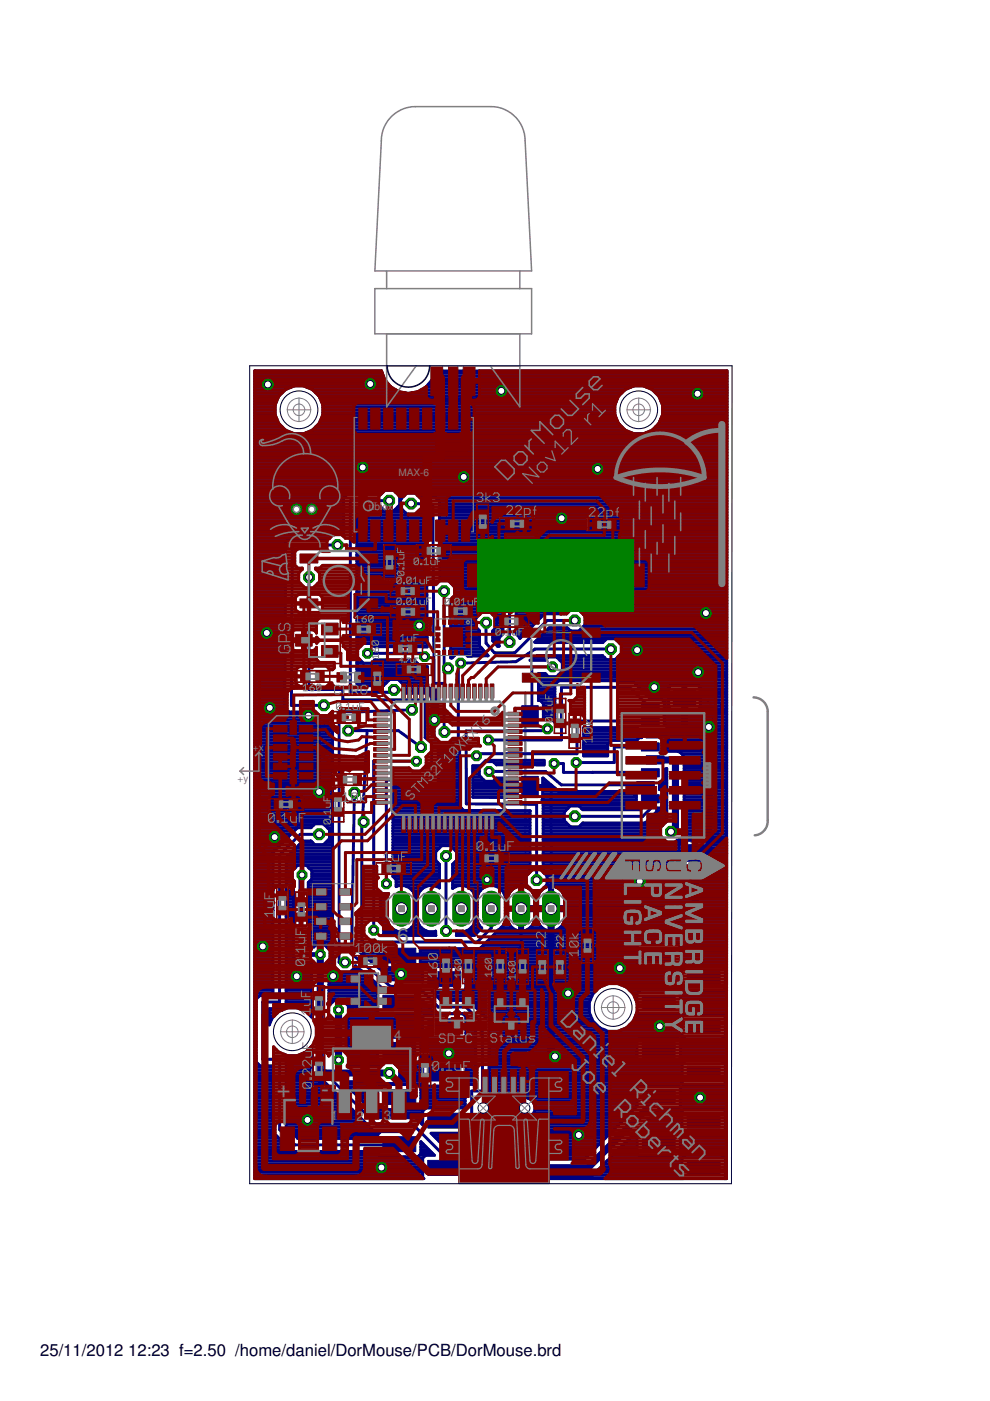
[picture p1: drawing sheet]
<svg xmlns="http://www.w3.org/2000/svg" width="210mm" height="297mm" viewBox="0 0 210 297" stroke-linecap="round" stroke-linejoin="round" font-family="sans-serif">
<defs><g id="words">
<g font-size="5" fill="#808080">
<text x="58.7" y="232.6">+</text>
<text x="68.1" y="232.6">-</text>
</g>
<g font-size="4.5" fill="#808080">
<text x="115.9" y="188.5">1</text>
<text x="84.2" y="200">6</text>
</g>
<g font-size="3.5">
<text x="8.5" y="287.5">25/11/2012</text>
<text x="27.2" y="287.5">12:23 f=2.50 /home/daniel/DorMouse/PCB/DorMouse.brd</text>
</g>
<g font-size="2.9" fill="#808080">
<text x="83.6" y="220.4">4</text>
<text x="70.2" y="237.5">1</text>
<text x="75.6" y="237.6">2</text>
<text x="81.4" y="237.5">3</text>
</g>
<g font-size="2.1" fill="#808080">
<text x="84.5" y="101">MAX-6</text>
<text x="78.2" y="108.1">ublox</text>
<text x="53.6" y="159.2">+x</text>
<text x="50.4" y="165.7">+y</text>
</g>
</g></defs>
<path d="M111.4 146.9v35M141.1 146.9h6.3v2.5a2 2 0 0 0-2.3 1.7M148 147.9a3 3 0 0 1 3 3v23a3 3 0 0 1-2.7 3.2M150.3 147.9a3 3 0 0 1 3 3v23a2.97 2.97 0 0 1-2.8 3.2M159.8 147.9a3 3 0 0 1 3 3v23a3 3 0 0 1-2.8 3.2M145.1 175.4a4 4 0 0 0 4 4v2.5h-6.1" fill="none" stroke="#808080" stroke-width=".51"/>
<g fill="#000080" stroke="#000080" stroke-width=".21">
<path d="M142.7 146.1h4.8v3.5h-4.8z"/>
<path d="M145 179.1h4.7v3.5h-4.7z"/>
<path d="M110.6 149.6h3.5v4.5h-3.5z"/>
<path d="M110.6 164.6h3.5v4.5h-3.5z"/>
<path d="M136 149.2h3.8v1.8h-3.8z"/>
<path d="M136 152h3.8v1.7h-3.8z"/>
<path d="M137 154.7h3.8v1.8h-3.8z"/>
<path d="M136 157.5h3.8v1.7h-3.8z"/>
<path d="M137 160.3h3.8v1.7h-3.8z"/>
<path d="M136 163h3.8v1.7h-3.8z"/>
<path d="M135 165.7h3.7v1.8h-3.7z"/>
<path d="M136 168.5h3.8v1.7h-3.8z"/>
<path d="M90.7 246h7v3.2h-7z"/>
<path d="M81.2 241h7v3.2h-7z"/>
<path d="M90.7 236h7v3.2h-7z"/>
<path d="M81.2 231h7v3.2h-7z"/>
<path d="M90.7 226h7v3.2h-7z"/>
<path d="M81.2 221h7v3.2h-7z"/>
<path d="M90.7 216h7v3.2h-7z"/>
<path d="M81.2 211h7v3.2h-7z"/>
<path d="M90.7 206h7v3.2h-7z"/>
<path d="M81.2 201h7v3.2h-7z"/>
<path d="M145.7 246h7v3.2h-7z"/>
<path d="M136.2 241h7v3.2h-7z"/>
<path d="M145.7 236h7v3.2h-7z"/>
<path d="M136.2 231h7v3.2h-7z"/>
<path d="M145.7 226h7v3.2h-7z"/>
<path d="M136.2 221h7v3.2h-7z"/>
<path d="M145.7 216h7v3.2h-7z"/>
<path d="M136.2 211h7v3.2h-7z"/>
<path d="M145.7 206h7v3.2h-7z"/>
<path d="M136.2 201h7v3.2h-7z"/>
</g>
<g fill="none" stroke="#000080" stroke-width=".63">
<path d="M54 79.7h27.3M54 79.1h27M91.9 79.7h62.2M92.2 79.1h61.9M54 99.6h100.1M54 99h100.1M54 98.4h100.1M54 97.8h100.1M54 97.2h100.1M54 96.6h100.1M54 96h100.1M54 95.4h100.1"/>
<path d="M54 94.8h100.1M54 94.1h100.1M54 93.6h100.1M54 92.9h100.1M54 92.4h100.1M54 91.7h7.8M54 91.1h6.5M54 90.5h5.8M54 89.9h5.2M54 89.3h4.9M54 88.7h4.7M54 88.1h4.4"/>
<path d="M54 87.5h4.3M54 86.9h4.3M54 86.3h4.3M54 85.7h4.4M54 85.1h4.6M54 84.5h4.9M54 83.9h5.2M54 83.3h5.8M54 82.7h6.4M54 82.1h7.7M54 81.5h28.4M54 80.9h27.9"/>
<path d="M54 80.3h27.5M65 91.7h68.8M65 82.1h17.9M66.3 91.1h66.2M66.4 82.7h17.6M66.9 90.5h65M67 83.3h18.9M67.5 89.9h63.8M67.6 83.9h63.6M67.9 89.3h63M67.9 84.5h63M68.1 88.7h62.6"/>
<path d="M68.1 85.1h62.6M68.4 88.1h62M68.4 85.7h62M68.5 87.5h61.8M68.5 86.9h61.8M68.5 86.3h61.8M81.6 80.5l-.7-1.9h-26.9v171.3h35.9l-.3-.3v-4M81.6 80.5h.1M81.6 80.5l1.2 1.5M82.8 82v.1M82.8 82l1.8 1.1M84.6 83.1h.1"/>
<path d="M84.6 83.1l2 .3M86.6 83.4h.1M87.3 83.3h44.5M88.6 83.1h.1M88.6 83.1l-2 .3M89.2 82.7h43.2M90.3 82.1h43.5M90.3 82h.1M90.3 82l-1.7 1.1M90.8 81.5h63.3M91.3 80.9h62.8M91.6 80.5l.7-1.9h61.8l-.1 171.3h-.5l.3-.3v-4"/>
<path d="M91.6 80.5l-1.3 1.5M91.6 80.5h.1M91.7 80.3h62.4M137 91.7h17.1M137.1 82.1h17M138.4 91.1h15.7M138.4 82.7h15.7M139 90.5h15.1M139 83.3h15.1M139.6 89.9h14.5M139.6 83.9h14.5M139.9 89.3h14.2"/>
<path d="M139.9 84.5h14.2M140.2 88.7h13.9M140.2 85.1h13.9M140.4 88.1h13.7M140.4 85.7h13.7M140.5 87.5h13.6M140.5 86.9h13.6M140.5 86.3h13.6M54 119.5h6.6M54 118.9h6.6M54 118.3h6.6M54 117.7h6.6"/>
<path d="M54 117.1h6.6M54 116.5h6.5M54 115.9h6.5M54 115.3h6.5M54 114.7h6.9M54 114.1h15.9M54 113.5h16.5M54 112.9h18.9M54 112.2h18.9M54 111.7h18.9M54 111h18.9M54 110.4h18.9"/>
<path d="M54 109.8h18.9M54 109.2h18.9M54 108.6h18.9M54 108h18.9M54 107.4h18.9M54 106.8h18.9M54 106.2h18.9M54 105.6h18.9M54 105h19.4M54 104.4h27.2M54 103.8h100.1M54 103.2h100.1"/>
<path d="M54 102.6h100.1M54 102h100.1M54 101.4h100.1M54 100.8h100.1M54 100.2h100.1M60.5 115l.8-.8h8.5l.8-.9h1.9l.4 .5v-8.2l.8-.8h7.1l.8-.9h1.8l1.4 1.3v1.9l-1.4 1.3h-1.8l-.8-.9h-5.1v37.9h5.6l1.3-1.3h1.9l1.2 1.3v1.6h5l.8 .8M60.5 115v1.1M60.5 115h.1M60.5 116.1l.1 .1M60.5 116.1l-.1 32.9M61.4 114.2h.1M62.5 114.2h.1"/>
<path d="M71.6 115.6h-9.7l-.1 34 6.9-.1M72.6 113.5h.3M75.7 119.5h14.8M75.7 118.9h14.8M75.7 118.3h14.8M75.7 117.7h14.7M75.7 117.1h14.7M75.7 116.5h14.7M75.7 115.9h14.7M75.7 115.3h14.7M75.7 114.7h14.7M75.7 114.1h14.7"/>
<path d="M75.7 113.5h14.7M75.7 112.9h14.7M75.7 112.2h14.7M75.7 111.7h14.7M75.7 111h14.7M75.7 110.4h14.7M75.7 109.8h14.7M75.7 109.2h14.7M75.7 108.6h10.2M75.7 108h5.6M82.5 106.2h-8.2v40.6h9.2v-.5M83.8 108h1.5"/>
<path d="M83.9 104.4h70.2M84.4 107.4h.5M84.5 105h1.3M84.8 106.8h.1M84.8 106.2h.1M84.8 105.6h.4M87.2 106.8l4.6 .1 .2 38h2.1l.1 10.3M88.4 108.6h2M88.5 105h65.6M92.4 105.5l-3.5-.1-.8-.8h-1.9l-1.3 1.3v1.8l1.3 1.3h1.9l.7-.8h1.6l.2 29-11.1-.1-.7-.7h-1.8l-1.2 1.2M92.4 105.5h.1M92.4 105.5l.8 .9 .1 16.7h1.8l1.3 1.3v1.9l-.8 .8v12.4h.2l1-1h1.8l.6 .6 4.3-.1-1.8-2.1"/>
<path d="M92.5 105.6h61.6M93.1 106.2h61M93.2 108h60.9M93.2 107.4h60.9M93.2 106.8h60.9M93.2 111.7h60.9M93.2 111h60.9M93.2 110.4h60.9M93.2 109.8h60.9M93.2 109.2h60.9M93.2 108.6h60.9M93.2 114.7h60.9"/>
<path d="M93.2 114.1h60.9M93.2 113.5h60.9M93.2 112.9h60.9M93.2 112.2h60.9M93.2 117.7h60.9M93.2 117.1h60.9M93.2 116.5h60.9M93.2 115.9h60.9M93.2 115.3h60.9M93.3 119.5h60.8M93.3 118.9h60.8M93.3 118.3h60.8"/>
<path d="M54 140h6.5M54 124.3h6.5M54 139.4h6.5M54 138.8h6.5M54 138.2h6.5M54 137.6h6.5M54 137h6.5M54 136.4h6.5M54 135.8h6.5M54 135.2h6.5M54 134.6h6.5M54 134h6.5"/>
<path d="M54 133.3h6.5M54 132.8h6.5M54 132.1h6.5M54 131.6h6.5M54 130.9h6.5M54 130.3h6.5M54 129.7h6.5M54 129.1h6.5M54 128.5h6.5M54 127.9h6.5M54 127.3h6.5M54 126.7h6.5"/>
<path d="M54 126.1h6.5M54 125.5h6.5M54 124.9h6.5M54 123.7h6.5M54 123.1h6.5M54 122.5h6.5M54 121.9h6.5M54 121.3h6.6M54 120.7h6.6M54 120.1h6.6M65.5 122.4v23.8h7.2v2.2h17.4v8l1.4 1.1M75.7 140h.7"/>
<path d="M75.7 124.3h14.8M75.7 139.4h.1M75.7 138.8h.1M75.7 138.2h.1M75.7 137.6h.2M75.7 137h.8M75.7 136.4h14.9M75.7 135.8h14.9M75.7 135.2h14.9M75.7 134.6h14.9M75.7 134h14.9M75.7 133.3h14.9"/>
<path d="M75.7 132.8h14.9M75.7 132.1h14.9M75.7 131.6h14.9M75.7 130.9h14.9M75.7 130.3h14.8M75.7 129.7h14.8M75.7 129.1h14.8M75.7 128.5h14.8M75.7 127.9h14.8M75.7 127.3h14.8M75.7 126.7h14.8M75.7 126.1h14.8"/>
<path d="M75.7 125.5h14.8M75.7 124.9h14.8M75.7 123.7h14.8M75.7 123.1h14.8M75.7 122.5h14.8M75.7 121.9h14.8M75.7 121.3h14.8M75.7 120.7h14.8M75.7 120.1h14.8M75.8 139.4l1.2 1.2h1.8l.7-.7h8.4v.2l1.3 1.2h1.4v4.2l.9 .8M77.9 138.5h11.3l.8 .7M79.3 137h11.3"/>
<path d="M79.4 140h8.5M88.9 132.6h-13.1v9.4h10.7v4.5h5.5l.1 6.1M93.3 121.3h60.8M93.3 120.7h60.8M93.3 120.1h60.8M93.3 123.1h60.8M93.3 122.5h60.8M93.3 121.9h60.8M94.2 125.3v17.3l.8-.9M95.6 139.4h.3M95.6 138.8h.9M95.6 138.2h7.2"/>
<path d="M95.6 137.6h6.7M95.6 137h6.1M95.6 136.4h6M95.6 135.8h6.1M95.6 135.2h6.1M95.6 134.6h6.1M95.6 134h6.1M95.6 133.3h5.7M95.6 132.8h5.3M95.6 132.1h5.3M95.6 131.6h5.3M95.6 130.9h5.4"/>
<path d="M95.6 130.3h6M95.6 129.7h11M95.6 129.1h11M95.6 128.5h11M95.6 127.9h10.7M95.6 127.3h10.2M95.7 123.7h58.4M95.9 126.7h9.9M96.3 124.3h57.8M96.3 139h.1M96.4 126.1h9.4M96.4 125.5h9.5"/>
<path d="M96.4 124.9h10.1M98.8 138.8h4.5M104.5 135.8h1.3M104.5 135.2h1.4M104.5 134.6h2M104.5 134h2.1M104.5 130.3h2.1M104.9 133.3h1.7M104.9 136.4h.9M105.1 130.9h1.5M105.3 132.8h1.3M105.3 132.1h1.3"/>
<path d="M105.3 131.6h1.3M105.4 137h.4M107.1 124.3l-1.3 1.3v1.8l.8 .8v6.2l-.8 .8v1.8h-.3l-1-1.2v-2l.8-.9v-1.8l-1.3-1.3h-1.8l-1.3 1.3v1.8l.8 .8v3.2M108 126.5v9.6M108.9 124.3l1.3 1.3v1.8l-.8 .8v6.2l.8 1 5.2-5.2h4.7l.8-.9h1.9l1.3 1.3v1.9l-1.3 1.3h-1.9l-.8-.9h-3.5l-3.2 3.3h14.4l.8-.8h1.8l1.3 1.3v1.9l-1.3 1.2h-1.8l-.8-.8h-13.9l-1.5 1h3.2l.7-.7h1.7l1.2 1.2v1.8l-1.2 1.2h-1.7l-.7-.7h-1.4v5.7h.4l.6 .7v3.2h1.7l.7 .8v-8l.9-.9h15.6l3.8 3.9h2.3l.6 .6v5l.5 .2 .3 .4 .1 1.1h-2.7v.2h2.7l-.1 1.1-.3 .4-.5 .2v1.8l.5 .1h12.8M109.4 134h2.2M109.4 133.3h2.8M109.4 132.8h3.4M109.4 132.1h4M109.4 131.6h4.6M109.4 130.9h5.2M109.4 130.3h5.9"/>
<path d="M109.4 129.7h11.1M109.4 129.1h44.7M109.4 128.5h44.7M109.6 124.9h44.5M109.6 134.6h1.4M109.7 127.9h44.4M110.2 125.5h43.9M110.2 135.2h.2M110.2 127.3h43.9M110.2 126.7h43.9M110.2 126.1h43.9M113.3 139.4h2.9"/>
<path d="M113.8 135.8h14.5M114.4 135.2h39.7M115 134.6h39.1M115.6 134h38.5M116.2 133.3h4.3M118.1 139.4h10M118.7 140h35.4M121.9 131.6h-5.9l-6.8 6.8h-4.4l-1.7-2v-4.4M123.1 133.3h31M123.2 129.7h30.9M123.8 132.8h30.3M123.8 130.3h30.3"/>
<path d="M124.1 132.1h30M124.1 131.6h30M124.1 130.9h30M129.5 137.6h-16l-4.1 2.7-11.7 .3-.5-.3v17.2h-5.7M130.8 135.8h23.3M130.9 139.4h23.2M131.4 136.4h22.7M131.5 138.8h22.6M131.7 138.2h22.4M131.7 137.6h22.4M131.7 137h22.4M54 159.3h16.5"/>
<path d="M54 145.4h6.4M54 159.9h16.5M54 158.7h16.5M54 158.1h16.5M54 157.5h16.5M54 156.9h16.5M54 156.3h16.5M54 155.7h16.5M54 155.1h16.5M54 154.5h16.5M54 153.9h16.5M54 153.3h16.5"/>
<path d="M54 152.7h16.5M54 152.1h16.5M54 151.4h13.5M54 150.9h7.1M54 150.2h6.5M54 149.6h6.4M54 149h6.4M54 148.4h6.4M54 147.8h6.4M54 147.2h6.4M54 146.6h6.4M54 146h6.4"/>
<path d="M54 144.8h6.4M54 144.2h6.4M54 143.6h6.4M54 143h6.4M54 142.4h6.4M54 141.8h6.4M54 141.2h6.4M54 140.6h6.4M60.4 149h.1M60.4 149v1.2M60.4 150.1l.8 .9M61.2 151h1.2"/>
<path d="M62.4 151h.1M62.4 151l4.5-.1 .9 .8h1.8l.9-.9v53.8l1.7 1.7h1.9l1.3-1.3v-.2l6.2 5.1-11.9 .1M65.4 151.7l2.3 .1v16.1l-9.5 9.4v.2M69.9 151.4h.6M70.5 150.9h.1M73.8 154.9h10.7l4.8 3.5M75.7 144.8h6.2M75.7 144.2h6.7M75.7 143.6h14.9M75.7 143h14.9M75.7 142.4h14.9M75.7 141.8h14.9"/>
<path d="M75.7 141.2h13.3M75.7 140.6h1.3M77.8 154.9l-.9 19.2M78.8 140.6h9.6M84.6 144.2h6M85.2 144.8h5.4M85.7 145.4h4.9M85.7 146.6h7.1M85.7 146h5.5M87.3 150.5l-10.5 .4h-4.9v53.1h1.3M91 147.2h1.8M91.5 146.3h.1"/>
<path d="M91.5 146.3h1.3v7.2l-.8 .8v1.8M91.5 157.5v7.9h-9.6v22M91.5 147.8v7.9l.5 .4M91.5 155.7h.5M91.5 155.1h.5M91.5 154.5h.5M91.5 153.9h.9M91.5 153.3h1.3M91.5 152.7h1.3M91.5 152.1h1.3M91.5 151.4h1.3M91.5 150.9h1.3"/>
<path d="M91.5 150.2h1.3M91.5 149.6h1.3M91.5 149h1.3M91.5 148.4h1.3M91.5 147.8h1.3M92 156.1h.1M92.9 159.3h4.6M92.9 159.9h4.6M114.2 145.4h3.4M114.2 148.4h3.4M114.2 147.8h3.4M114.2 147.2h3.4"/>
<path d="M114.2 146.6h3.4M114.2 146h3.4M114.2 144.8h3.8M114.2 144.2h39.9M114.2 143.6h39.9M114.2 143h1.6M115.1 149h2.5M115.2 152.1h2.4M115.2 151.4h2.4M115.2 150.9h2.4M115.2 150.2h2.4M115.2 149.6h2.4"/>
<path d="M116.1 154.5l-.1 .4-17.2 .1 .1 15.4 14.9 .1v16.1M117.1 152.7h.5M117.2 141.4h-4.4v10.3h-.4v.2M118.5 143h35.6M119.1 142.4h35M119.2 141.8h34.9M119.2 141.2h34.9M119.2 140.6h34.9M123.7 159.3h5.1M123.7 159.9h5.1M123.7 158.7h5.1M123.7 158.1h5.1"/>
<path d="M123.8 154.3h11.2l.6 .5h.4v.7h2.7v.2h-2.7v.7h-.4l-.6 .6h-5.3l-.9 .8v2.5h-5.1zM123.8 157.5h5.3M123.8 156.9h11.3M123.8 156.3h12.2M123.8 155.7h14.9M123.8 155.1h12.2M123.8 154.5h11.4M134.6 144.8h19.5M135.1 145.4h7M135.8 146h6M136.4 146.6h5.4M137 147.2h4.8"/>
<path d="M137.6 147.8h7.2M137.9 150.1l-4.4-4.4h-14.5v11.2h-15.5M137.9 158.1v.3h-7.7v3.3h-8M137.9 152.9h-15.5l-.1 6.9h-21.3v.5M139 155.7h15.1M140.5 148.4h1.3M140.8 151.4h13.3M140.8 158.7h13.3M140.8 158.1h13.3M140.8 157.5h13.3M140.8 153.3h13.3M140.8 152.7h13.3"/>
<path d="M140.8 152.1h13.3M140.8 150.9h13.3M140.8 150.2h1.2M140.8 149.6h1M140.8 149h1M141.1 153.9h13M141.6 156.9h12.5M141.6 154.5h12.5M141.7 156.3h12.4M141.7 155.1h12.4M142 145.5l.6-.3h2.2v5.4h-2.2l-.4-.2-.4-.7v-1.5h6.6v1.5l-.1 .5-.7 .4h-2.2v-5.4h2.2l.5 .2 .3 .6v1.6h-6.6v-1.6zM143.6 159.3l.7 .3 .5 .5 .3 .6v16a1.95 1.95 0 0 1-1.5 1.5l-.4 .3h-1.8l-1.3-1.3v-1.8l1.3-1.3"/>
<path d="M144.6 159.9h9.5M144.8 145.4h.6M144.8 150.2h.6M144.8 149.6h.6M144.8 149h.6M144.8 148.4h.6M144.8 147.2h.6M144.8 146.6h.6M144.8 146h.6M145.4 147.8h8.7M148.1 145.4h6M148.2 150.2h5.9"/>
<path d="M148.4 149.6h5.7M148.4 149h5.7M148.4 148.4h5.7M148.4 147.2h5.7M148.4 146.6h5.7M148.4 146h5.7M54 166.5h16.5M54 162.9h16.5M54 179.8h4.8M54 179.2h5.4M54 178.6h6M54 178h6.6"/>
<path d="M54 177.4h7.2M54 176.8h7.8M54 176.2h8.4M54 175.6h9M54 175h12.4M54 174.4h16.5M54 173.8h16.5M54 173.2h16.5M54 172.6h16.5M54 172h16.5M54 171.4h16.5M54 170.8h16.5"/>
<path d="M54 170.2h16.5M54 169.5h16.5M54 169h16.5M54 168.3h16.5M54 167.7h16.5M54 167.1h16.5M54 165.9h16.5M54 165.3h16.5M54 164.7h16.5M54 164.1h16.5M54 163.5h16.5M54 162.3h16.5"/>
<path d="M54 161.7h16.5M54 161.1h16.5M54 160.5h16.5M62.7 179.8h7.8M63.3 179.2h7.2M63.9 178.6h2.4M67.7 176.9h-4l-4.4 4.4v31.1h-3.6v12.2h3.6v14.9l3.2 3.2h22l.2-.1M68.9 175h1.6M69.1 178.6h1.4M69.5 175.6h1M69.7 178h.8M69.9 177.4h.6"/>
<path d="M69.9 176.8h.6M69.9 176.2h.6M75.1 168.1l-.6 34.1 8.3 6.9h5.7l4.4 4.4h5.9l3.5 3.5v14.4l-2.3-.1v6.3h-5.8M76.9 174.1l-.2 .1v25.1l.6 .7h2.6l.3-.3h21l3-2.9v-4.1M76.9 174.1l.2 .2M83.3 179.8h9.9M83.3 179.2h29.1M83.3 178.6h29.1M83.3 178h29.1M83.3 177.4h29.1M83.3 176.8h29.1M83.3 176.2h29.1"/>
<path d="M83.3 175.6h29.1M83.3 175h29.1M83.3 174.4h29.1M83.3 173.8h29.1M83.3 173.2h29.1M83.3 172.6h29.1M83.3 172h29.1M83.3 171.4h14.5M83.3 170.8h14.2M83.3 170.2h14.2M83.3 169.5h14.2M83.3 169h14.2"/>
<path d="M83.3 168.3h14.2M83.3 167.7h14.2M83.3 167.1h14.2M88.3 161.4l-9.1-.1v35.9M92.1 166.8h-8.8v19M92.1 166.8h.1M92.4 166.5h5.1M92.9 160.5h4.6M92.9 162.9h4.6M92.9 164.8v1.2l-.8 .8M92.9 164.8h.1M92.9 164.8v-5.9h4.6v12.1"/>
<path d="M92.9 165.9h4.6M92.9 165.3h4.6M92.9 164.7h4.6M92.9 164.1h4.6M92.9 163.5h4.6M92.9 162.3h4.6M92.9 161.7h4.6M92.9 161.1h4.6M96 179.8h16.4M97.5 171h.1M97.5 171l.8 .9M98.3 171.8l14.1 .1v13l-.8 .8v1.9l1.3 1.2"/>
<path d="M100.2 162.9h1.4M100.2 164.1h1.4M100.2 163.5h1.4M100.3 166.5h11.8v.7h-2.4v1.9l-9.4-.1-.1-6.7h1.7l1.1-1.1h12.4v1h-10.1l-.7-.7h-1.8l-1.2 1.2v1.7l1.2 1.3h1.8l.6-.7h4.5v1.5M100.3 169h9.4M100.3 168.3h9.4M100.3 167.7h9.4M100.3 167.1h11.8M100.3 165.9h9.4M100.3 165.3h2.2M100.3 164.7h1.6M101.9 162.3h.1"/>
<path d="M102.5 161.7h.1M103.7 163.6h12l3.3 2.8h17.7l.2 .2M104.8 161.7h10.6M104.9 165.3h4.8M112.4 166.9h4.1l.3 .3v25.5M112.7 167.1h5M115 169.5h19.9M115.1 166.5v-1.5l3.5 2.9 15.3-.1 .7 .8h.3v2.1l.7 .6h.5l-.4 .4h-12.1l-.8-.8h-1.9l-1.3 1.3v1.8l1.3 1.3h1.9l.8-.8h13.2l2.5-2.4v-.8h.9l.6-.6v-2.7l-.6-.6h-.4v-1.6h.4l.6-.6v-2.1l.6-.1v11.1M115.1 169h19.8M115.1 168.3h19.2M115.1 167.7h3.3M115.1 165.9h1.2"/>
<path d="M115.1 165.3h.4M115.2 179.8h28.8M115.2 179.2h28.8M115.2 178.6h29M115.2 178h25.6M115.2 177.4h25M115.2 176.8h24.9M115.2 176.2h24.9M115.2 175.6h24.9M115.2 175h5.4M115.2 174.4h4.8M115.2 173.8h4.4"/>
<path d="M115.2 173.2h4.4M115.2 172.6h4.4M115.2 172h4.6M115.2 171.4h5.3M115.2 170.8h19.8M115.2 170.2h19.7M117 166.5h-4.3v.7h2.4v2l-.2 .5 .3 .2v15l.8 .8v1.9l-1.3 1.2h-2.1M117.5 161.9h2v1.9l18.4 .1M123.1 175h17.4M123.3 171.4h12.7M136.9 174.4h4.2M137.6 173.8h3.8"/>
<path d="M137.9 169.4v2.1l-1.6 1.6h-14.4M138.2 173.2h3.2M138.8 172.6h2.6M139.3 172h2.1M139.3 171.4h2.1M139.8 166.5h1.6M139.8 167.1h1.6M139.8 165.9h1.6M140.5 167.7h.9M140.7 165.3h.7M140.8 170.8h.6M140.8 170.2h.6"/>
<path d="M140.8 169.5h.6M140.8 169h.6M140.8 168.3h.6M140.8 164.7h.6M140.8 164.1h.6M140.8 163.5h.6M141.4 174.1h.1M144 178h10.1M144.2 178.5l.7-.3h2.1v5.4h-2.1l-.5-.2-.4-.7v-1.5h6.7v1.5l-.2 .5-.6 .4h-2.2v-5.4h2.2l.4 .2 .4 .6v1.6h-6.7v-1.6zM144.8 177.4h9.3M144.9 160.5h9.2M145 176.8h9.1"/>
<path d="M145.1 166.5h9M145.1 162.9h9M145.1 176.2h9M145.1 175.6h9M145.1 175h9M145.1 174.4h9M145.1 173.8h9M145.1 173.2h9M145.1 172.6h9M145.1 172h9M145.1 171.4h9M145.1 170.8h9"/>
<path d="M145.1 170.2h9M145.1 169.5h9M145.1 169h9M145.1 168.3h9M145.1 167.7h9M145.1 167.1h9M145.1 165.9h9M145.1 165.3h9M145.1 164.7h9M145.1 164.1h9M145.1 163.5h9M145.1 162.3h9"/>
<path d="M145.1 161.7h9M145.1 161.1h9M147 179.8h.7M147 179.2h.7M147 178.6h.7M150.5 178.6h3.6M150.7 179.8h3.4M150.7 179.2h3.4M54 183.4h3.9M54 189.4h3.9M54 188.8h3.9M54 199.7h3.9"/>
<path d="M54 199.1h3.9M54 198.5h3.9M54 197.9h3.9M54 197.3h3.9M54 196.7h3.9M54 196.1h3.9M54 195.5h3.9M54 194.9h3.9M54 194.3h3.9M54 193.7h3.9M54 193.1h3.9M54 192.5h3.9"/>
<path d="M54 191.9h3.9M54 191.3h3.9M54 190.6h3.9M54 190.1h3.9M54 188.2h3.9M54 187.6h3.9M54 187h3.9M54 186.4h3.9M54 185.8h3.9M54 185.2h3.9M54 184.6h3.9M54 184h3.9"/>
<path d="M54 182.8h3.9M54 182.2h3.9M54 181.6h3.9M54 181h3.9M54 180.4h4.2M57.9 180.7v30.4h-2.8l-.8 .8v13.2l.8 .9h2.8v14.1l4.1 4h18.1v.5l.6 .7h7.9l.6-.7v-2.5l2.9 2.8h-3.2M57.9 180.7l5.2-5.2h2.8l.8-.8h1.9l1.3 1.3v1.8l-1.3 1.3h-1.9l-.8-.8h-1.7l-3.5 3.5v31.3M57.9 180.7h.1M60.7 199.7h1.5M60.7 199.1h1.5M60.7 198.5h1.5M60.7 197.9h1.5"/>
<path d="M60.7 197.3h1.5M60.7 196.7h1.5M60.7 196.1h1.5M60.7 195.5h1.5M60.7 194.9h1.5M60.7 194.3h1.5M60.7 193.7h1.5M60.7 193.1h1.5M60.7 192.5h1.5M60.7 183.4h9.8M60.7 189.4h1.5M60.7 188.8h1.5"/>
<path d="M60.7 191.9h1.5M60.7 191.3h1.5M60.7 190.6h1.5M60.7 190.1h1.5M60.7 188.2h1.5M60.7 187.6h1.5M60.7 187h1.5M60.7 186.4h1.3M60.7 185.8h1.3M60.7 185.2h1.3M60.7 184.6h1.3M60.7 184h1.9"/>
<path d="M60.7 182.8h9.8M60.7 182.2h9.8M60.9 181.6h9.6M61.5 181h9M62 184.6v1.8l.2 .2v16.1M62.1 180.4h8.4M63.2 183.4l-1.2 1.2M64.9 183.4l1.2 1.2M65.4 189.4h5.1M65.4 188.8h5.1M65.4 199.7h5.1M65.4 199.1h5.1"/>
<path d="M65.4 198.5h5.1M65.4 197.9h5.1M65.4 197.3h5.1M65.4 196.7h5.1M65.4 196.1h5.1M65.4 195.5h5.1M65.4 194.9h5.1M65.4 194.3h5.1M65.4 193.7h5.1M65.4 193.1h5.1M65.4 192.5h5.1M65.4 191.9h5.1"/>
<path d="M65.4 191.3h5.1M65.4 190.6h5.1M65.4 190.1h5.1M65.4 188.2h5.1M65.4 187.6h5.1M65.4 187h5.1M65.5 184h5M66.1 186.4h4.4M66.1 184.6h4.4M66.1 184.6v1.8l-.7 .7v13.7h1.1l.6-.5M66.1 185.8h4.4M66.1 185.2h4.4"/>
<path d="M80.6 195.5h1.7M80.6 194.9h1.5M80.6 194.3h1.5M80.6 193.7h1.5M80.6 193.1h1.5M80.6 192.5h1.5M80.6 191.9h1.5M80.6 191.3h1.5M80.6 190.6h1.5M80.6 190.1h1.6M81.1 196.1h1.4M81.3 197.9h11.1"/>
<path d="M81.3 197.3h2.6M81.3 196.7h1.7M83.3 183.4h9.9M83.3 185.8l.7 .7v1.5l.5-.2h1.2l1.1 .4M83.3 185.8h9.9M83.3 185.2h9.9M83.3 184.6h9.9M83.3 184h9.9M83.3 182.8h9.5M83.3 182.2h9.1M83.3 181.6h9.1M83.3 181h9.1"/>
<path d="M83.3 180.4h9.3M83.9 186.4h9.3M84 187.6h9.2M84 187h9.2M86.3 197.3h4M86.8 188.2l.8 .9 .5 1.1v5a3 3 0 0 1-3 2.4 3 3 0 0 1-3-2.4v-5l.3-.7-1.8-.1M86.8 188.2h2.9M87.2 196.7h2.2M87.4 188.8h1.7M87.7 196.1h1.2M87.8 189.4h1M87.9 195.5h.7"/>
<path d="M88.1 190.1h.4M88.1 194.9h.4M88.1 194.3h.4M88.1 193.7h.4M88.1 193.1h.4M88.1 192.5h.4M88.1 191.9h.4M88.1 191.3h.4M88.1 190.6h.4M93.2 188.2h.1M94.6 181.5v15.9M96 183.4h16.4"/>
<path d="M96 188.2h.1M96 187.6h15.7M96 187h15.6M96 186.4h15.6M96 185.8h15.6M96 185.2h16.1M96 184.6h16.4M96 184h16.4M96.1 188.2l-.1 .2v-5.2l.8-.8v-1.8l-1.3-1.3h-1.8l-1.3 1.3v1.8l.8 .8v5.1a3 3 0 0 0-4.7 1.9v5a3 3 0 0 0 3.9 2.2v.9h-11.3l.2-.2v-1.8l-.7-.7v-6.5l.4 .4M96.1 188.2a3.1 3.1 0 0 1 4.7 2v5a3 3 0 0 1-4 2.2v.9h3.8l1.6-1.5-.6-.5-.4-1.1v-5l.4-1.1 .9-.9M96.4 182.8h16M96.6 180.4h15.8"/>
<path d="M96.8 197.9h4.2M96.8 182.2h15.6M96.8 181.6h15.6M96.8 181h15.6M99 197.3h2.6M99.5 188.2h2.9M99.9 196.7h2.2M100.1 188.8h1.7M100.4 196.1h1.2M100.5 189.4h1M100.6 195.5h.7M100.8 190.1h.4"/>
<path d="M100.8 194.9h.4M100.8 194.3h.4M100.8 193.7h.4M100.8 193.1h.4M100.8 192.5h.4M100.8 191.9h.4M100.8 191.3h.4M100.8 190.6h.4M102.5 188.2l1.1-.4h1.2l1 .4M103.2 199.7h50.9M103.3 186.5v-.1h7.2v16.2h-25.8M103.8 199.1h50.3"/>
<path d="M104.4 198.5h49.7M105 197.9h49.1M105.6 197.3h4.1M105.8 188.2l.9 .9 .4 1.1v5l-.4 1.1-1.1 .9-3.9 3.9h-12.6v1.2h-4.1v2.8M105.9 188.2h3.2M106.2 196.7h2.4M106.5 188.8h1.9M106.7 196.1h1.4M106.8 189.4h1.1M107 195.5h.8M107.1 190.1h.6M107.1 194.9h.6"/>
<path d="M107.1 194.3h.6M107.1 193.7h.6M107.1 193.1h.6M107.1 192.5h3.1M107.1 191.9h.6M107.1 191.3h.6M107.1 190.6h.6M107.7 190.1a2.86 2.86 0 0 1 2.5-2.2v9.5l-1.2-.4-.9-.9M107.7 190.1v2.2h5.6v-2.2M110.2 189.4h.6M110.2 188.8h.6M110.2 197.3h.6"/>
<path d="M110.2 196.7h.6M110.2 196.1h.6M110.2 195.5h.6M110.2 194.9h.6M110.2 194.3h.6M110.2 193.7h.6M110.2 193.1h.6M110.2 191.9h.6M110.2 191.3h.6M110.2 190.6h.6M110.2 190.1h.6M110.2 188.2h.6"/>
<path d="M110.8 192.5h5.7M111.3 197.3h4.7M111.9 188.2h.4M112.4 196.7h2.5M112.9 196.1h1.5M113.1 189.4h1.2M113.2 195.5h1M113.3 190.1a2.85 2.85 0 0 0-2.5-2.2v9.5a2.83 2.83 0 0 0 2.5-2.6v-1.8h-5.6a4.5 4.5 0 0 0 .4 3.1M113.3 190.1h.8M113.3 194.9h.7M113.3 194.3h.7M113.3 193.7h.7"/>
<path d="M113.3 193.1h.7M113.3 191.9h.7M113.3 191.3h.7M113.3 190.6h.7M114.1 190.1a2.8 2.8 0 0 1 2.4-2.2v9.5a2.83 2.83 0 0 1-2.5-2.6v-1.8h5.7a4.5 4.5 0 0 1-.4 3.1l-1 .9-1.1 .4v-9.5a2.85 2.85 0 0 1 2.4 2.2M114.1 190.1l-.1 2.2h5.7l-.1-2.2M115.2 183.4h29.3M115.2 184.6h38.9M115.2 184h38.9M115.2 182.8h28.9M115.2 182.2h28.8M115.2 181.6h28.8"/>
<path d="M115.2 181h31.8M115.2 180.4h28.8M115.3 188.2h.2M115.5 185.2h38.6M115.9 187.6h38.2M116 187h38.1M116 186.4h38.1M116 185.8h38.1M116.5 189.4h.7M116.5 188.8h.7M116.5 197.3h.7M116.5 196.7h.7"/>
<path d="M116.5 196.1h.7M116.5 195.5h.7M116.5 194.9h.7M116.5 194.3h.7M116.5 193.7h.7M116.5 193.1h.7M116.5 191.9h.7M116.5 191.3h.7M116.5 190.6h.7M116.5 190.1h.7M116.5 188.2h.7M117.2 192.5h36.9"/>
<path d="M117.7 197.3h36.4M118.2 188.2h35.9M118.8 196.7h35.3M119 188.8h35.1M119.3 196.1h34.8M119.4 189.4h34.7M119.5 195.5h34.6M119.6 190.1h34.5M119.7 194.9h34.4M119.7 194.3h34.4M119.7 193.7h34.4M119.7 193.1h34.4"/>
<path d="M119.7 191.9h34.4M119.7 191.3h34.4M119.7 190.6h34.4M147 183.4h.7M147 182.8h.7M147 182.2h.7M147 181.6h.7M147 180.4h.7M147.7 181h6.4M150.2 183.4h3.9M150.7 182.8h3.4M150.7 182.2h3.4"/>
<path d="M150.7 181.6h3.4M150.7 180.4h3.4M54 210h3.9M54 200.3h3.9M54 205.1h3.9M54 219.6h.3M54 219h.3M54 218.4h.3M54 217.8h.3M54 217.2h.3M54 216.6h.3M54 216h.3"/>
<path d="M54 215.4h.3M54 214.8h.3M54 214.2h.3M54 213.6h.3M54 213h.3M54 212.4h.3M54 211.8h.4M54 211.2h1M54 210.6h3.9M54 209.4h3.9M54 208.7h3.9M54 208.2h3.9"/>
<path d="M54 207.5h3.9M54 206.9h3.9M54 206.3h3.9M54 205.7h3.9M54 204.5h3.9M54 203.9h3.9M54 203.3h3.9M54 202.7h3.9M54 202.1h3.9M54 201.5h3.9M54 200.9h3.9M57.1 217.2h.1"/>
<path d="M57.1 216.6h.3M57.1 216h.5M57.1 215.4h1.1M57.1 214.8h1.7M57.1 214.2h2.7M59.8 213.8l.1 .1M60.1 213.6h6M60.7 210h5.4M60.7 200.3h1.5M60.7 205.1h5.4M60.7 213h5.4M60.7 212.4h5.4"/>
<path d="M60.7 211.8h5.4M60.7 211.2h5.4M60.7 210.6h5.4M60.7 209.4h5.4M60.7 208.7h5.4M60.7 208.2h5.4M60.7 207.5h5.4M60.7 206.9h5.4M60.7 206.3h5.4M60.7 205.7h5.4M60.7 204.5h5.4M60.7 203.9h2.7"/>
<path d="M60.7 203.3h1.8M60.7 202.7h1.5M60.7 202.1h1.5M60.7 201.5h1.5M60.7 200.9h1.5M60.7 213.1l-.9 .7M62.2 202.7l.2 .6 .5 .4 .6 .3h2.6v11.6a5.1 5.1 0 0 0-5.1-1.9 5.1 5.1 0 0 0-3.9 3.6v-3.5h2.8M64.2 214.2h1.9M65.2 214.8h.9M65.4 200.3h5.1M65.8 215.4h.3M68.8 200.3l1.2 1.2"/>
<path d="M69.4 200.9h1.1M69.7 205.1h1.3M69.7 213h.3M69.7 212.4h.9M69.7 211.8h10.4M69.7 211.2h10.4M69.7 210.6h10.4M69.7 209.4h11.2M69.7 208.7h10.4M69.7 208.2h9.7M69.7 207.5h9M69.7 206.9h8.3"/>
<path d="M69.7 206.3h7.6M69.7 205.7h2M69.7 204.5h.8M69.7 203.9h.8M69.9 203.3h.6M70 201.5v1.7l-.3 .3v9.7l1.2-1.2h1.7l1.3 1.3v1.7l-.3 .2v8.4l.3 .3-.1 1.8h7.4l.4-.4M70 202.7h.5M70 202.1h.5M70 201.5h.5M73 212.4h7.1M73.6 213h6.5M73.6 219.6h16"/>
<path d="M73.6 219h16M73.6 218.4h16M73.6 217.8h16M73.6 217.2h16M73.6 216.6h16M73.6 216h16M73.6 215.4h16.2M73.9 214.8h6.3M73.9 214.2h6.2M73.9 213.6h6.2M74.6 205.7h1.9M75.2 205.1h.6"/>
<path d="M75.9 201.5h4.3M75.9 200.9h.4M76.6 202.1h3.6M77.3 202.7h7M78 203.3h2.2M78.7 203.9h1.5M79.4 204.5h.9M80.1 210.6v4l.6 .7h7.9l.6-.7v-2.8l3.1 3.1h5.9l2.7 2.7v2M80.2 205.1h9.9M80.3 204.6l-.1-1.7h8.9l-.1 1.7M80.3 204.6l.3 .4 .4 .1M80.7 219.9h7.9l.6 .7v4l-.6 .7h-7.9l-.6-.7v-4z"/>
<path d="M80.7 209.9l-.6 .7M80.9 205.7h8.7M81.6 206.3h8M82.3 206.9h7.3M83.1 207.5h6.5M84.3 205.1v-2.8h-4.1v-.9h-3.4l-.8-.8-.1 1 7.4 6.1h5.8l.5 .5v-2.6l.7-.7h7.8l.7 .7v4l-.7 .7h-6.4l1.8 1.8h5.9l4.3 4.3v14.3M84.3 204.5h.7M84.3 203.9h.7M84.3 203.3h.7M85 202.7h50.1M89 204.6l-.2 .4-.5 .1M89 204.5h46.1"/>
<path d="M89.1 214.8h3.1M89.1 203.9h46M89.1 203.3h46M89.1 202.1h46M89.1 201.5h46M89.2 214.2h2.4M89.2 213.6h1.8M89.2 213h1.2M89.2 212.4h.6M89.5 208.2h.1M91.9 210.6h34M92.5 211.2h33"/>
<path d="M93.2 211.8h32.1M98.3 205.1h37.3M98.5 210h27.9M98.6 215.4h.1M98.8 219.6h2.1M98.8 219h2.1M98.8 218.4h2.1M98.8 217.8h2.1M98.8 217.2h1.7M98.8 216.6h1.1M98.8 216h.5M98.8 209.4h28.3"/>
<path d="M98.8 208.7h29.6M98.8 208.2h45.8M98.8 207.5h45.8M98.8 206.9h45.8M98.8 206.3h45.8M98.8 205.7h45.8M99.6 212.4h25.4M100.2 213h24.7M100.8 213.6h24.1M100.9 218.4h.1M100.9 219.6h.1M100.9 219.6v10.3h-2.3"/>
<path d="M101.4 214.2h23.5M102 200.9h33.1M102 214.8h23M102.6 200.3h32.7M102.6 215.4h22.6M103.2 216h22.3M103.7 219.6h40.9M103.7 219h40.9M103.7 218.4h24.6M103.7 217.8h23.3M103.7 217.2h22.7M103.7 216.6h22.1"/>
<path d="M131.6 208.7h13M131.7 218.4h12.9M132.9 209.4h11.7M133 217.8h11.6M133.5 210h11.4M133.6 217.2h11M134.1 210.6h1M134.2 216.6h10.4M134.5 211.2h.6M134.5 216h10.1M134.7 211.8h.4M134.7 215.4h10.1"/>
<path d="M135 212.4h.1M135 214.8h.2M135.1 200.6l.6-.7h7.9l.6 .7v4l-.6 .7h-7.9l-.6-.7zM135.1 214.6v.1M135.7 209.9l-.6 .7v2a5.2 5.2 0 0 0-8-3.3 5.2 5.2 0 0 0 0 8.6 5.2 5.2 0 0 0 8-3.3M143.6 209.9l.6 .7M143.7 205.1h1.4M144 200.3h10.1M144.1 214.8h9.9M144.2 210.6v4l-.6 .7h-7.9l-.6-.7M144.2 214.2h9.8M144.2 213.6h9.8"/>
<path d="M144.2 213h9.8M144.2 212.4h9.8M144.2 211.8h9.8M144.2 211.2h9.8M144.2 210.6h9.8M144.2 204.5h9.9M144.2 203.9h9.9M144.2 203.3h9.9M144.2 202.7h9.9M144.2 202.1h9.9M144.2 201.5h9.9M144.2 200.9h9.9"/>
<path d="M144.6 205.6l.6-.7h7.9l.7 .7v4l-.7 .7h-7.9l-.6-.7zM153.3 205.1h.8M153.4 210h.7M153.6 215.4h.4M153.8 219.6h.2M153.8 219h.2M153.8 218.4h.2M153.8 217.8h.2M153.8 217.2h.2M153.8 216.6h.2M153.8 216h.2M153.8 209.4h.3"/>
<path d="M153.8 208.7h.3M153.8 208.2h.3M153.8 207.5h.3M153.8 206.9h.3M153.8 206.3h.3M153.8 205.7h.3M54 223.8h.3M54 229.9h3.9M54 225.6h.8M54 235.3h3.9M54 220.2h.3M54 239.5h3.9"/>
<path d="M54 238.9h3.9M54 238.3h3.9M54 237.7h3.9M54 237.1h3.9M54 236.5h3.9M54 235.9h3.9M54 234.7h3.9M54 234.1h3.9M54 233.5h3.9M54 232.9h3.9M54 232.3h3.9M54 231.7h3.9"/>
<path d="M54 231.1h3.9M54 230.5h3.9M54 229.3h3.9M54 228.7h3.9M54 228h3.9M54 227.5h3.9M54 226.8h3.9M54 226.3h3.9M54 225h.3M54 224.4h.3M54 223.2h.3M54 222.6h.3"/>
<path d="M54 222h.3M54 221.4h.3M54 220.8h.3M60.5 223.8h5.6M60.7 229.9h8.6M60.7 225.6h5.4M60.7 235.3h14M60.7 238.9h17.6M60.7 238.3h17M60.7 237.7h16.4M60.7 237.1h15.8M60.7 236.5h15.2"/>
<path d="M60.7 235.9h14.6M60.7 234.7h13.4M60.7 234.1h12.8M60.7 233.5h12.2M60.7 232.9h11.6M60.7 232.3h11M60.7 231.7h10.4M60.7 231.1h9.8M60.7 230.5h9.2M60.7 229.3h6.9M60.7 228.7h6M60.7 228h5.6"/>
<path d="M60.7 227.5h5.4M60.7 226.8h5.4M60.7 226.3h5.4M60.7 225h5.4M60.7 224.4h5.4M61 223.8l-.8-.3 .5 .5v14.9l2.4 2.4M61.3 239.5h17.7M63 223.8l1.9-.7 1.2-1.3v5.8a2.3 2.3 0 0 0 2.7 1.7l10.4 10.5h7.8l.1 .1h-6.4l-.6 .7v.7h-17M64.5 223.2h1.6M65.3 222.6h.8M65.9 222h.2M68.9 227.5l10.9 10.9h7.7l6.7 6.6v2.6"/>
<path d="M73.2 229.9h16.7M73.6 220.2h6.8M73.6 223.2h6.5M73.6 222.6h6.5M73.6 222h6.5M73.6 221.4h6.5M73.6 220.8h6.5M73.8 223.8h6.3M73.9 230.5h6.3M73.9 225h6.6M73.9 224.4h6.2M74.4 231.1h5.7"/>
<path d="M75.1 231.7h5M75.6 232.3h4.5M76.3 232.9h3.8M76.9 233.5h3.2M77.5 234.1h2.6M78.1 234.7h2M78.7 235.3h11.2M79.3 235.9h10.3M79.9 236.5h9.7M80.7 235.3l-.6-.7v-4l.6-.7h7.9l.6 .7v4l-.6 .7M83.4 225.3l1.4 1.3v1.8l-1.4 1.3h-1.8l-.4-.4h-8.5l7.7 7.7h7.7l1.5 1.5v-2.9l.7-.7h7.8l.5 .5v-4.7l.8-.8M83.8 225.6h5.8"/>
<path d="M83.9 229.3h5.7M84.4 226.3h5.2M84.5 228.7h5.1M84.8 228h4.8M84.8 227.5h4.8M84.8 226.8h4.8M88.2 237.1h1.4M88.8 237.7h.8M88.8 225h1.3M88.9 220.2h1.3M89.1 230.5h9.8M89.2 234.7h9.4"/>
<path d="M89.2 223.8h11.7M89.2 234.1h9.4M89.2 233.5h9.4M89.2 232.9h9.4M89.2 232.3h9.4M89.2 231.7h9.4M89.2 231.1h9.4M89.2 224.4h11.7M89.2 223.2h11.7M89.2 222.6h11.7M89.2 222h11.7M89.2 221.4h11.7"/>
<path d="M89.2 220.8h11.7M89.4 238.3h.2M90.3 224.9h7.8l.7 .7v4l-.7 .7h-7.8l-.7-.7v-4zM98.3 225h2.6M98.5 235.3h.1M98.8 225.6h2.1M98.8 239.5h31.3M98.8 229.3h2.1M98.8 228.7h2.1M98.8 228h2.1M98.8 227.5h2.1M98.8 226.8h2.1"/>
<path d="M98.8 226.3h2.1M100.7 238.9h30M100.9 220.2l-10.6 .1-.7-.7v-4l.7-.7h7.8l.7 .7v4l-.7 .7M101.3 238.3l-.9 .8-1.6-.1v.6l-.7 .7h-6.7l4.2 4.2v.4h29.1M101.3 238.3h30M101.4 238.2h.1M101.4 237.7l-.1 .6M101.4 237.1v.6M101.4 237.7h30.6M101.4 237.1h.6M102.9 232.7a2.23 2.23 0 0 1 1.7 3 2.23 2.23 0 0 1-3.2 1.2v.2M102.9 232.7h.1"/>
<path d="M103 237.1h7.7M103.3 232.9h7.1M103.4 232.3h31.7M103.7 223.8h31.4M103.7 220.2h31.7M103.7 224.4h31.4M103.7 223.2h31.4M103.7 222.6h31.4M103.7 222h31.4M103.7 221.4h31.4M103.7 220.8h31.4M103.7 229.9h41.1"/>
<path d="M103.7 225.6h40.9M103.7 230.7v1.2M103.7 230.7h.1M103.7 231.7h31.4M103.7 231.1h31.4M103.7 230.5h31.5M103.7 229.3h40.9M103.7 228.7h40.9M103.7 228h40.9M103.7 227.5h40.9M103.7 226.8h40.9M103.7 226.3h40.9"/>
<path d="M103.7 225h31.8M103.7 231.9l-.8 .8M104 236.5h5.7M104.1 233.5h5.5M104.5 235.9h4.7M104.5 234.1h4.7M104.7 235.3h4.3M104.7 234.7h4.3M111.7 237.1h20.8M112 232.9h23.1M112.8 236.5h20.3M112.9 233.5h22.2"/>
<path d="M113.2 235.9h20.6M113.3 234.1h21.8M113.4 235.3h20.9M113.4 234.7h21.6M135.1 220.6l.6-.7h7.9l.6 .7v4l-.6 .7h-7.9l-.6-.7zM135.3 239.5h9.3M135.7 239.9h7.9l.6 .7v4l-.6 .7h-7.9l-.6-.7v-4zM136 238.9h8.6M136.5 238.3h8.1M137.2 237.7h7.4M137.8 237.1h6.8M138.4 236.5h6.2"/>
<path d="M139 235.9h5.6M139.6 235.3h5.3M139.6 235.3l-13.9 13.9-.7 .2h-26.2l-.3 .5h46.4l-.3-.3v-4l.6-.7M143.6 235.3l.6-.7v-4l-.6-.7h-7.9l-.6 .7v4l-11.2 11.2h-25.1v-.2l-.7-.7M143.8 225h1.3M143.9 220.2h1.3M144.1 230.5h9.9M144.2 234.7h9.8M144.2 223.8h9.8M144.2 234.1h9.8M144.2 233.5h9.8M144.2 232.9h9.8"/>
<path d="M144.2 232.3h9.8M144.2 231.7h9.8M144.2 231.1h9.8M144.2 224.4h9.8M144.2 223.2h9.8M144.2 222.6h9.8M144.2 222h9.8M144.2 221.4h9.8M144.2 220.8h9.8M144.6 225.6l.6-.7h7.9l.7 .7v4l-.7 .7h-7.9l-.6-.7zM145.2 234.9h7.9l.7 .7v4l-.7 .7h-7.9l-.6-.7v-4zM153.2 225h.8"/>
<path d="M153.5 235.3h.5M153.5 229.9h.5M153.8 225.6h.2M153.8 239.5h.2M153.8 238.9h.2M153.8 238.3h.2M153.8 237.7h.2M153.8 237.1h.2M153.8 236.5h.2M153.8 235.9h.2M153.8 229.3h.2M153.8 228.7h.2"/>
<path d="M153.8 228h.2M153.8 227.5h.2M153.8 226.8h.2M153.8 226.3h.2M154 220.2l-8.8 .1-.6-.7v-4l.6-.7h7.9l.7 .7v4l-.7 .7M54 241.3h5.1M54 244.9h26.4M54 249.8h35.7M54 249.2h35.6M54 248.6h35.6M54 248h35.6M54 247.4h35.6"/>
<path d="M54 246.8h35.6M54 246.1h35.6M54 245.6h35.6M54 244.3h26.1M54 243.7h7.6M54 243.1h6.9M54 242.5h6.3M54 241.9h5.7M54 240.7h4.5M54 240.1h3.9M61.9 240.1h18.6M62.5 240.7h17.6"/>
<path d="M89.2 244.3h2.3M89.2 243.7h1.7M89.2 243.1h1.1M89.2 242.5h.5M90.3 244.9l-.7 .7M91.8 240.7h37.1M92.5 241.3h35.8M93 241.9h34.7M93.7 242.5h33.4M94.3 243.1h32.2M94.9 243.7h31M95.5 244.3h29.8"/>
<path d="M98.3 240.1h31.2M98.6 249.8h46.1M98.8 245.6h25.3M125.7 249.2h18.9M126.3 248.6h18.3M126.9 248h17.7M127.5 247.4h17.1M128.1 246.8h16.5M128.7 246.1h15.9M129.3 245.6h15.3M129.9 244.9h5.5M130.5 244.3h4.6"/>
<path d="M131.1 243.7h4M131.7 243.1h3.4M132.3 242.5h2.8M132.9 241.9h2.2M133.5 241.3h1.6M134.1 240.7h1M134.7 240.1h.8M143.8 240.1h1.3M143.9 244.9h10.1M144.2 241.3h9.8M144.2 244.3h9.8M144.2 243.7h9.8"/>
<path d="M144.2 243.1h9.8M144.2 242.5h9.8M144.2 241.9h9.8M144.2 240.7h9.8M153.1 244.9l.7 .7M153.3 240.1h.7M153.6 249.8h.4M153.8 245.6h.2M153.8 249.2h.2M153.8 248.6h.2M153.8 248h.2M153.8 247.4h.2"/>
<path d="M153.8 246.8h.2M153.8 246.1h.2"/>
<circle cx="63.4" cy="86.9" r="5.2"/>
<circle cx="135.4" cy="86.9" r="5.2"/>
<circle cx="111.2" cy="234.9" r="2.24"/>
</g>
<path d="M138.9 155.6h11.4M145.1 147.9v7.7M150.3 154.1v26.7h-2.9v11.9h-36.9M138.9 161.1h4.3v15.2h-.9M116.8 192.7v30.5l.9 .8M67.9 202.4v24.8l.3 .3h14.3M71.8 214.1v10.6M139.7 232.6l-15 15h-30.5" fill="none" stroke="#000080" stroke-width="1.5"/>
<path d="M64 185.5h-.2v16.9h4.1M84.7 202.6l.3 .4v3.5" fill="none" stroke="#000080" stroke-width="1"/>
<path d="M116.8 190.8v3.8" fill="none" stroke="#008000" stroke-width="3.8"/>
<circle cx="116.8" cy="192.7" r="1.27" fill="#fff" stroke="#000" stroke-width=".21"/>
<path d="M110.5 190.8v3.8" fill="none" stroke="#008000" stroke-width="3.8"/>
<circle cx="110.5" cy="192.7" r="1.27" fill="#fff" stroke="#000" stroke-width=".21"/>
<path d="M104.2 190.8v3.8" fill="none" stroke="#008000" stroke-width="3.8"/>
<circle cx="104.2" cy="192.7" r="1.27" fill="#fff" stroke="#000" stroke-width=".21"/>
<path d="M97.8 190.8v3.8" fill="none" stroke="#008000" stroke-width="3.8"/>
<circle cx="97.8" cy="192.7" r="1.27" fill="#fff" stroke="#000" stroke-width=".21"/>
<path d="M91.5 190.8v3.8" fill="none" stroke="#008000" stroke-width="3.8"/>
<circle cx="91.5" cy="192.7" r="1.27" fill="#fff" stroke="#000" stroke-width=".21"/>
<path d="M85.1 190.8v3.8" fill="none" stroke="#008000" stroke-width="3.8"/>
<circle cx="85.1" cy="192.7" r="1.27" fill="#fff" stroke="#000" stroke-width=".21"/>
<circle cx="103.3" cy="186.5" r="1.1" fill="#008000" stroke="#008000" stroke-width=".21"/>
<circle cx="103.3" cy="186.5" r=".64" fill="#fff" stroke="#000" stroke-width=".21"/>
<circle cx="85" cy="206.5" r="1.21" fill="#008000" stroke="#008000" stroke-width=".21"/>
<circle cx="85" cy="206.5" r=".74" fill="#fff" stroke="#000" stroke-width=".21"/>
<circle cx="65.4" cy="151.7" r="1.21" fill="#008000" stroke="#008000" stroke-width=".21"/>
<circle cx="65.4" cy="151.7" r=".74" fill="#fff" stroke="#000" stroke-width=".21"/>
<circle cx="58.2" cy="177.5" r="1.21" fill="#008000" stroke="#008000" stroke-width=".21"/>
<circle cx="58.2" cy="177.5" r=".74" fill="#fff" stroke="#000" stroke-width=".21"/>
<circle cx="67.7" cy="167.9" r="1.21" fill="#008000" stroke="#008000" stroke-width=".21"/>
<circle cx="67.7" cy="167.9" r=".74" fill="#fff" stroke="#000" stroke-width=".21"/>
<circle cx="88.9" cy="132.6" r="1.21" fill="#008000" stroke="#008000" stroke-width=".21"/>
<circle cx="88.9" cy="132.6" r=".74" fill="#fff" stroke="#000" stroke-width=".21"/>
<circle cx="92.1" cy="152.6" r="1.21" fill="#008000" stroke="#008000" stroke-width=".21"/>
<circle cx="92.1" cy="152.6" r=".74" fill="#fff" stroke="#000" stroke-width=".21"/>
<circle cx="150.3" cy="154.1" r="1.21" fill="#008000" stroke="#008000" stroke-width=".21"/>
<circle cx="150.3" cy="154.1" r=".74" fill="#fff" stroke="#000" stroke-width=".21"/>
<circle cx="117.7" cy="224" r="1.21" fill="#008000" stroke="#008000" stroke-width=".21"/>
<circle cx="117.7" cy="224" r=".74" fill="#fff" stroke="#000" stroke-width=".21"/>
<circle cx="56.8" cy="81.5" r="1.12" fill="#008000" stroke="#008000" stroke-width=".21"/>
<circle cx="56.8" cy="81.5" r=".74" fill="#fff" stroke="#000" stroke-width=".21"/>
<circle cx="78.5" cy="81.4" r="1.12" fill="#008000" stroke="#008000" stroke-width=".21"/>
<circle cx="78.5" cy="81.4" r=".74" fill="#fff" stroke="#000" stroke-width=".21"/>
<circle cx="106.3" cy="82.9" r="1.12" fill="#008000" stroke="#008000" stroke-width=".21"/>
<circle cx="106.3" cy="82.9" r=".74" fill="#fff" stroke="#000" stroke-width=".21"/>
<circle cx="147.9" cy="83.5" r="1.12" fill="#008000" stroke="#008000" stroke-width=".21"/>
<circle cx="147.9" cy="83.5" r=".74" fill="#fff" stroke="#000" stroke-width=".21"/>
<circle cx="126.7" cy="99.4" r="1.12" fill="#008000" stroke="#008000" stroke-width=".21"/>
<circle cx="126.7" cy="99.4" r=".74" fill="#fff" stroke="#000" stroke-width=".21"/>
<circle cx="119.1" cy="109.9" r="1.12" fill="#008000" stroke="#008000" stroke-width=".21"/>
<circle cx="119.1" cy="109.9" r=".74" fill="#fff" stroke="#000" stroke-width=".21"/>
<circle cx="98.3" cy="101.1" r="1.12" fill="#008000" stroke="#008000" stroke-width=".21"/>
<circle cx="98.3" cy="101.1" r=".74" fill="#fff" stroke="#000" stroke-width=".21"/>
<circle cx="76.9" cy="99.1" r="1.12" fill="#008000" stroke="#008000" stroke-width=".21"/>
<circle cx="76.9" cy="99.1" r=".74" fill="#fff" stroke="#000" stroke-width=".21"/>
<circle cx="125.8" cy="127" r="1.12" fill="#008000" stroke="#008000" stroke-width=".21"/>
<circle cx="125.8" cy="127" r=".74" fill="#fff" stroke="#000" stroke-width=".21"/>
<circle cx="149.7" cy="130" r="1.12" fill="#008000" stroke="#008000" stroke-width=".21"/>
<circle cx="149.7" cy="130" r=".74" fill="#fff" stroke="#000" stroke-width=".21"/>
<circle cx="135.1" cy="137.8" r="1.12" fill="#008000" stroke="#008000" stroke-width=".21"/>
<circle cx="135.1" cy="137.8" r=".74" fill="#fff" stroke="#000" stroke-width=".21"/>
<circle cx="148" cy="142.5" r="1.12" fill="#008000" stroke="#008000" stroke-width=".21"/>
<circle cx="148" cy="142.5" r=".74" fill="#fff" stroke="#000" stroke-width=".21"/>
<circle cx="138.7" cy="145.7" r="1.12" fill="#008000" stroke="#008000" stroke-width=".21"/>
<circle cx="138.7" cy="145.7" r=".74" fill="#fff" stroke="#000" stroke-width=".21"/>
<circle cx="56.6" cy="134.2" r="1.12" fill="#008000" stroke="#008000" stroke-width=".21"/>
<circle cx="56.6" cy="134.2" r=".74" fill="#fff" stroke="#000" stroke-width=".21"/>
<circle cx="57.2" cy="150.1" r="1.12" fill="#008000" stroke="#008000" stroke-width=".21"/>
<circle cx="57.2" cy="150.1" r=".74" fill="#fff" stroke="#000" stroke-width=".21"/>
<circle cx="55.7" cy="200.7" r="1.12" fill="#008000" stroke="#008000" stroke-width=".21"/>
<circle cx="55.7" cy="200.7" r=".74" fill="#fff" stroke="#000" stroke-width=".21"/>
<circle cx="62.9" cy="207" r="1.12" fill="#008000" stroke="#008000" stroke-width=".21"/>
<circle cx="62.9" cy="207" r=".74" fill="#fff" stroke="#000" stroke-width=".21"/>
<circle cx="70.6" cy="206.9" r="1.12" fill="#008000" stroke="#008000" stroke-width=".21"/>
<circle cx="70.6" cy="206.9" r=".74" fill="#fff" stroke="#000" stroke-width=".21"/>
<circle cx="65.2" cy="237.4" r="1.12" fill="#008000" stroke="#008000" stroke-width=".21"/>
<circle cx="65.2" cy="237.4" r=".74" fill="#fff" stroke="#000" stroke-width=".21"/>
<circle cx="80.9" cy="247.5" r="1.12" fill="#008000" stroke="#008000" stroke-width=".21"/>
<circle cx="80.9" cy="247.5" r=".74" fill="#fff" stroke="#000" stroke-width=".21"/>
<circle cx="122.7" cy="240.6" r="1.12" fill="#008000" stroke="#008000" stroke-width=".21"/>
<circle cx="122.7" cy="240.6" r=".74" fill="#fff" stroke="#000" stroke-width=".21"/>
<circle cx="95.1" cy="223.3" r="1.12" fill="#008000" stroke="#008000" stroke-width=".21"/>
<circle cx="95.1" cy="223.3" r=".74" fill="#fff" stroke="#000" stroke-width=".21"/>
<circle cx="120.4" cy="210.6" r="1.21" fill="#008000" stroke="#008000" stroke-width=".21"/>
<circle cx="120.4" cy="210.6" r=".74" fill="#fff" stroke="#000" stroke-width=".21"/>
<circle cx="131.4" cy="205.3" r="1.21" fill="#008000" stroke="#008000" stroke-width=".21"/>
<circle cx="131.4" cy="205.3" r=".74" fill="#fff" stroke="#000" stroke-width=".21"/>
<circle cx="148.4" cy="232.7" r="1.21" fill="#008000" stroke="#008000" stroke-width=".21"/>
<circle cx="148.4" cy="232.7" r=".74" fill="#fff" stroke="#000" stroke-width=".21"/>
<circle cx="139.9" cy="217.6" r="1.21" fill="#008000" stroke="#008000" stroke-width=".21"/>
<circle cx="139.9" cy="217.6" r=".74" fill="#fff" stroke="#000" stroke-width=".21"/>
<circle cx="135.6" cy="186.8" r="1.21" fill="#008000" stroke="#008000" stroke-width=".21"/>
<circle cx="135.6" cy="186.8" r=".74" fill="#fff" stroke="#000" stroke-width=".21"/>
<circle cx="62.9" cy="108" r="1.12" fill="#008000" stroke="#008000" stroke-width=".21"/>
<circle cx="62.9" cy="108" r=".74" fill="#fff" stroke="#000" stroke-width=".21"/>
<circle cx="66.1" cy="108" r="1.12" fill="#008000" stroke="#008000" stroke-width=".21"/>
<circle cx="66.1" cy="108" r=".74" fill="#fff" stroke="#000" stroke-width=".21"/>
<circle cx="67.9" cy="202.4" r="1.1" fill="#008000" stroke="#008000" stroke-width=".21"/>
<circle cx="67.9" cy="202.4" r=".64" fill="#fff" stroke="#000" stroke-width=".21"/>
<circle cx="64" cy="185.5" r="1.1" fill="#008000" stroke="#008000" stroke-width=".21"/>
<circle cx="64" cy="185.5" r=".64" fill="#fff" stroke="#000" stroke-width=".21"/>
<circle cx="82.5" cy="227.5" r="1.21" fill="#008000" stroke="#008000" stroke-width=".21"/>
<circle cx="82.5" cy="227.5" r=".74" fill="#fff" stroke="#000" stroke-width=".21"/>
<circle cx="73.8" cy="154.9" r="1.21" fill="#008000" stroke="#008000" stroke-width=".21"/>
<circle cx="73.8" cy="154.9" r=".74" fill="#fff" stroke="#000" stroke-width=".21"/>
<circle cx="77.1" cy="174.3" r="1.21" fill="#008000" stroke="#008000" stroke-width=".21"/>
<circle cx="77.1" cy="174.3" r=".74" fill="#fff" stroke="#000" stroke-width=".21"/>
<circle cx="89.3" cy="158.4" r="1.21" fill="#008000" stroke="#008000" stroke-width=".21"/>
<circle cx="89.3" cy="158.4" r=".74" fill="#fff" stroke="#000" stroke-width=".21"/>
<circle cx="142.3" cy="176.3" r="1.21" fill="#008000" stroke="#008000" stroke-width=".21"/>
<circle cx="142.3" cy="176.3" r=".74" fill="#fff" stroke="#000" stroke-width=".21"/>
<circle cx="68.7" cy="149.5" r="1.21" fill="#008000" stroke="#008000" stroke-width=".21"/>
<circle cx="68.7" cy="149.5" r=".74" fill="#fff" stroke="#000" stroke-width=".21"/>
<circle cx="71.6" cy="115.6" r="1.21" fill="#008000" stroke="#008000" stroke-width=".21"/>
<circle cx="71.6" cy="115.6" r=".74" fill="#fff" stroke="#000" stroke-width=".21"/>
<circle cx="82.5" cy="106.2" r="1.21" fill="#008000" stroke="#008000" stroke-width=".21"/>
<circle cx="82.5" cy="106.2" r=".74" fill="#fff" stroke="#000" stroke-width=".21"/>
<circle cx="83.5" cy="146.3" r="1.21" fill="#008000" stroke="#008000" stroke-width=".21"/>
<circle cx="83.5" cy="146.3" r=".74" fill="#fff" stroke="#000" stroke-width=".21"/>
<circle cx="87.2" cy="106.8" r="1.21" fill="#008000" stroke="#008000" stroke-width=".21"/>
<circle cx="87.2" cy="106.8" r=".74" fill="#fff" stroke="#000" stroke-width=".21"/>
<circle cx="94.2" cy="155.2" r="1.21" fill="#008000" stroke="#008000" stroke-width=".21"/>
<circle cx="94.2" cy="155.2" r=".74" fill="#fff" stroke="#000" stroke-width=".21"/>
<circle cx="71.8" cy="214.1" r="1.1" fill="#008000" stroke="#008000" stroke-width=".21"/>
<circle cx="71.8" cy="214.1" r=".64" fill="#fff" stroke="#000" stroke-width=".21"/>
<circle cx="71.8" cy="224.7" r="1.1" fill="#008000" stroke="#008000" stroke-width=".21"/>
<circle cx="71.8" cy="224.7" r=".64" fill="#fff" stroke="#000" stroke-width=".21"/>
<circle cx="87.3" cy="150.5" r="1.21" fill="#008000" stroke="#008000" stroke-width=".21"/>
<circle cx="87.3" cy="150.5" r=".74" fill="#fff" stroke="#000" stroke-width=".21"/>
<circle cx="73.2" cy="204" r="1.21" fill="#008000" stroke="#008000" stroke-width=".21"/>
<circle cx="73.2" cy="204" r=".74" fill="#fff" stroke="#000" stroke-width=".21"/>
<circle cx="121.9" cy="131.6" r="1.21" fill="#008000" stroke="#008000" stroke-width=".21"/>
<circle cx="121.9" cy="131.6" r=".74" fill="#fff" stroke="#000" stroke-width=".21"/>
<circle cx="103.1" cy="132" r="1.21" fill="#008000" stroke="#008000" stroke-width=".21"/>
<circle cx="103.1" cy="132" r=".74" fill="#fff" stroke="#000" stroke-width=".21"/>
<circle cx="95" cy="141.7" r="1.21" fill="#008000" stroke="#008000" stroke-width=".21"/>
<circle cx="95" cy="141.7" r=".74" fill="#fff" stroke="#000" stroke-width=".21"/>
<circle cx="94.2" cy="125.3" r="1.21" fill="#008000" stroke="#008000" stroke-width=".21"/>
<circle cx="94.2" cy="125.3" r=".74" fill="#fff" stroke="#000" stroke-width=".21"/>
<circle cx="81.9" cy="187.4" r="1.1" fill="#008000" stroke="#008000" stroke-width=".21"/>
<circle cx="81.9" cy="187.4" r=".64" fill="#fff" stroke="#000" stroke-width=".21"/>
<circle cx="97.7" cy="140.6" r="1.1" fill="#008000" stroke="#008000" stroke-width=".21"/>
<circle cx="97.7" cy="140.6" r=".64" fill="#fff" stroke="#000" stroke-width=".21"/>
<circle cx="129.5" cy="137.6" r="1.21" fill="#008000" stroke="#008000" stroke-width=".21"/>
<circle cx="129.5" cy="137.6" r=".74" fill="#fff" stroke="#000" stroke-width=".21"/>
<circle cx="65.5" cy="122.4" r="1.21" fill="#008000" stroke="#008000" stroke-width=".21"/>
<circle cx="65.5" cy="122.4" r=".74" fill="#fff" stroke="#000" stroke-width=".21"/>
<circle cx="121.9" cy="173.1" r="1.21" fill="#008000" stroke="#008000" stroke-width=".21"/>
<circle cx="121.9" cy="173.1" r=".74" fill="#fff" stroke="#000" stroke-width=".21"/>
<circle cx="103.5" cy="156.9" r="1.1" fill="#008000" stroke="#008000" stroke-width=".21"/>
<circle cx="103.5" cy="156.9" r=".64" fill="#fff" stroke="#000" stroke-width=".21"/>
<circle cx="103.7" cy="163.6" r="1.1" fill="#008000" stroke="#008000" stroke-width=".21"/>
<circle cx="103.7" cy="163.6" r=".64" fill="#fff" stroke="#000" stroke-width=".21"/>
<circle cx="122.2" cy="161.7" r="1.1" fill="#008000" stroke="#008000" stroke-width=".21"/>
<circle cx="122.2" cy="161.7" r=".64" fill="#fff" stroke="#000" stroke-width=".21"/>
<circle cx="117.5" cy="161.9" r="1.1" fill="#008000" stroke="#008000" stroke-width=".21"/>
<circle cx="117.5" cy="161.9" r=".64" fill="#fff" stroke="#000" stroke-width=".21"/>
<circle cx="101" cy="160.3" r="1.1" fill="#008000" stroke="#008000" stroke-width=".21"/>
<circle cx="101" cy="160.3" r=".64" fill="#fff" stroke="#000" stroke-width=".21"/>
<circle cx="108" cy="126.5" r="1.21" fill="#008000" stroke="#008000" stroke-width=".21"/>
<circle cx="108" cy="126.5" r=".74" fill="#fff" stroke="#000" stroke-width=".21"/>
<circle cx="108" cy="136.1" r="1.21" fill="#008000" stroke="#008000" stroke-width=".21"/>
<circle cx="108" cy="136.1" r=".74" fill="#fff" stroke="#000" stroke-width=".21"/>
<circle cx="67.7" cy="176.9" r="1.21" fill="#008000" stroke="#008000" stroke-width=".21"/>
<circle cx="67.7" cy="176.9" r=".74" fill="#fff" stroke="#000" stroke-width=".21"/>
<circle cx="75.1" cy="168.1" r="1.21" fill="#008000" stroke="#008000" stroke-width=".21"/>
<circle cx="75.1" cy="168.1" r=".74" fill="#fff" stroke="#000" stroke-width=".21"/>
<circle cx="117.2" cy="141.4" r="1.1" fill="#008000" stroke="#008000" stroke-width=".21"/>
<circle cx="117.2" cy="141.4" r=".64" fill="#fff" stroke="#000" stroke-width=".21"/>
<circle cx="77.9" cy="138.5" r="1.1" fill="#008000" stroke="#008000" stroke-width=".21"/>
<circle cx="77.9" cy="138.5" r=".64" fill="#fff" stroke="#000" stroke-width=".21"/>
<circle cx="90" cy="139.2" r="1.1" fill="#008000" stroke="#008000" stroke-width=".21"/>
<circle cx="90" cy="139.2" r=".64" fill="#fff" stroke="#000" stroke-width=".21"/>
<circle cx="79.2" cy="197.2" r="1.1" fill="#008000" stroke="#008000" stroke-width=".21"/>
<circle cx="79.2" cy="197.2" r=".64" fill="#fff" stroke="#000" stroke-width=".21"/>
<circle cx="88.3" cy="161.4" r="1.1" fill="#008000" stroke="#008000" stroke-width=".21"/>
<circle cx="88.3" cy="161.4" r=".64" fill="#fff" stroke="#000" stroke-width=".21"/>
<circle cx="94.6" cy="197.4" r="1.21" fill="#008000" stroke="#008000" stroke-width=".21"/>
<circle cx="94.6" cy="197.4" r=".74" fill="#fff" stroke="#000" stroke-width=".21"/>
<circle cx="94.6" cy="181.5" r="1.21" fill="#008000" stroke="#008000" stroke-width=".21"/>
<circle cx="94.6" cy="181.5" r=".74" fill="#fff" stroke="#000" stroke-width=".21"/>
<circle cx="116.1" cy="154.5" r="1.1" fill="#008000" stroke="#008000" stroke-width=".21"/>
<circle cx="116.1" cy="154.5" r=".64" fill="#fff" stroke="#000" stroke-width=".21"/>
<circle cx="113.8" cy="186.6" r="1.21" fill="#008000" stroke="#008000" stroke-width=".21"/>
<circle cx="113.8" cy="186.6" r=".74" fill="#fff" stroke="#000" stroke-width=".21"/>
<g fill="#800000" stroke="#800000" stroke-width=".21">
<path d="M58 155.8h2.9v1.4h-2.9z"/>
<path d="M63.5 153.8h2.8v1.4h-2.8z"/>
<path d="M58 159.8h2.9v1.4h-2.9z"/>
<path d="M58 157.8h2.9v1.4h-2.9z"/>
<path d="M58 163.8h2.9v1.4h-2.9z"/>
<path d="M58 161.8h2.9v1.4h-2.9z"/>
<path d="M58 153.8h2.9v1.4h-2.9z"/>
<path d="M63.5 155.8h2.9v1.4h-2.9z"/>
<path d="M63.5 159.8h2.9v1.4h-2.9z"/>
<path d="M63.5 157.8h2.9v1.4h-2.9z"/>
<path d="M63.5 163.8h2.9v1.4h-2.9z"/>
<path d="M63.5 161.8h2.9v1.4h-2.9z"/>
<path d="M61.5 152.8h1.3v2.9h-1.3z"/>
<path d="M61.5 163.3h1.3v2.9h-1.3z"/>
<path d="M66.7 188.4h2.6v1.4h-2.6z"/>
<path d="M66.7 191.6h2.6v1.3h-2.6z"/>
<path d="M66.7 194.7h2.6v1.3h-2.6z"/>
<path d="M66.7 197.8h2.6v1.4h-2.6z"/>
<path d="M71.9 197.8h2.6v1.4h-2.6z"/>
<path d="M71.9 194.7h2.6v1.3h-2.6z"/>
<path d="M71.9 191.6h2.6v1.3h-2.6z"/>
<path d="M71.9 188.4h2.6v1.4h-2.6z"/>
<path d="M58.8 189h2.2v1.7h-2.2z"/>
<path d="M58.8 192.2h2.2v1.8h-2.2z"/>
<path d="M95.1 86.5h2v4.5h-2z"/>
<path d="M92.4 86.5h1.9v4.5h-1.9z"/>
<path d="M89.6 86.5h2v4.5h-2z"/>
<path d="M86.8 86.5h2v4.5h-2z"/>
<path d="M84.1 86.5h2v4.5h-2z"/>
<path d="M81.3 86.5h2v4.5h-2z"/>
<path d="M78.6 86.5h2v4.5h-2z"/>
<path d="M76.1 86.5h1.7v4.5h-1.7z"/>
<path d="M97.9 86.5h1.7v4.5h-1.7z"/>
<path d="M95.1 110.3h2v4.4h-2z"/>
<path d="M92.4 110.3h1.9v4.4h-1.9z"/>
<path d="M89.6 110.3h2v4.4h-2z"/>
<path d="M86.8 110.3h2v4.4h-2z"/>
<path d="M84.1 110.3h2v4.4h-2z"/>
<path d="M81.3 110.3h2v4.4h-2z"/>
<path d="M78.6 110.3h2v4.4h-2z"/>
<path d="M76.1 110.3h1.7v4.4h-1.7z"/>
<path d="M97.9 110.3h1.7v4.4h-1.7z"/>
<path d="M101.2 111.4h2.3v1.7h-2.3z"/>
<path d="M101.2 108.1h2.3v1.8h-2.3z"/>
<path d="M103.9 145h.8v3h-.8z"/>
<path d="M102.7 145h.8v3h-.8z"/>
<path d="M101.5 145h.7v3h-.7z"/>
<path d="M100.2 145h.8v3h-.8z"/>
<path d="M99 145h.7v3h-.7z"/>
<path d="M97.7 145h.8v3h-.8z"/>
<path d="M96.5 145h.7v3h-.7z"/>
<path d="M95.2 145h.8v3h-.8z"/>
<path d="M93.9 145h.8v3h-.8z"/>
<path d="M92.7 145h.8v3h-.8z"/>
<path d="M91.4 145h.8v3h-.8z"/>
<path d="M90.2 145h.8v3h-.8z"/>
<path d="M88.9 145h.8v3h-.8z"/>
<path d="M87.7 145h.8v3h-.8z"/>
<path d="M86.4 145h.8v3h-.8z"/>
<path d="M85.2 145h.8v3h-.8z"/>
<path d="M79.2 151h3v.8h-3z"/>
<path d="M79.2 152.3h3v.7h-3z"/>
<path d="M79.2 153.5h3v.8h-3z"/>
<path d="M79.2 154.7h3v.8h-3z"/>
<path d="M79.2 156h3v.8h-3z"/>
<path d="M79.2 157.2h3v.8h-3z"/>
<path d="M79.2 158.5h3v.8h-3z"/>
<path d="M79.2 159.8h3v.7h-3z"/>
<path d="M79.2 161h3v.8h-3z"/>
<path d="M79.2 162.3h3v.7h-3z"/>
<path d="M79.2 163.5h3v.8h-3z"/>
<path d="M79.2 164.8h3v.7h-3z"/>
<path d="M79.2 166h3v.8h-3z"/>
<path d="M79.2 167.3h3v.7h-3z"/>
<path d="M79.2 168.5h3v.8h-3z"/>
<path d="M79.2 169.8h3v.7h-3z"/>
<path d="M85.2 173.5h.8v3h-.8z"/>
<path d="M86.4 173.5h.8v3h-.8z"/>
<path d="M87.7 173.5h.8v3h-.8z"/>
<path d="M88.9 173.5h.8v3h-.8z"/>
<path d="M90.2 173.5h.8v3h-.8z"/>
<path d="M91.4 173.5h.8v3h-.8z"/>
<path d="M92.7 173.5h.8v3h-.8z"/>
<path d="M93.9 173.5h.8v3h-.8z"/>
<path d="M95.2 173.5h.8v3h-.8z"/>
<path d="M96.5 173.5h.7v3h-.7z"/>
<path d="M97.7 173.5h.8v3h-.8z"/>
<path d="M99 173.5h.7v3h-.7z"/>
<path d="M100.2 173.5h.8v3h-.8z"/>
<path d="M101.5 173.5h.7v3h-.7z"/>
<path d="M102.7 173.5h.8v3h-.8z"/>
<path d="M103.9 173.5h.8v3h-.8z"/>
<path d="M107.7 169.8h3v.7h-3z"/>
<path d="M107.7 168.5h3v.8h-3z"/>
<path d="M107.7 167.3h3v.7h-3z"/>
<path d="M107.7 166h3v.8h-3z"/>
<path d="M107.7 164.8h3v.7h-3z"/>
<path d="M107.7 163.5h3v.8h-3z"/>
<path d="M107.7 162.3h3v.7h-3z"/>
<path d="M107.7 161h3v.8h-3z"/>
<path d="M107.7 159.8h3v.7h-3z"/>
<path d="M107.7 158.5h3v.8h-3z"/>
<path d="M107.7 157.2h3v.8h-3z"/>
<path d="M107.7 156h3v.8h-3z"/>
<path d="M107.7 154.7h3v.8h-3z"/>
<path d="M107.7 153.5h3v.8h-3z"/>
<path d="M107.7 152.3h3v.7h-3z"/>
<path d="M107.7 151h3v.8h-3z"/>
<path d="M71.5 231.7h3v5.6h-3z"/>
<path d="M77.3 231.7h3v5.6h-3z"/>
<path d="M83.1 231.7h3v5.6h-3z"/>
<path d="M74.3 216.3h9v5.5h-9z"/>
<path d="M66.5 224.1h2.2v1.7h-2.2z"/>
<path d="M66.5 227.3h2.2v1.8h-2.2z"/>
<path d="M89 224.4h2.2v1.7h-2.2z"/>
<path d="M89 227.7h2.2v1.7h-2.2z"/>
<path d="M79.9 211.6h3v1.4h-3z"/>
<path d="M79.9 209.3h3v1.3h-3z"/>
<path d="M79.9 206.9h3v1.3h-3z"/>
<path d="M73.4 206.9h3v1.3h-3z"/>
<path d="M73.4 211.6h3v1.4h-3z"/>
<path d="M93.2 227.2h6.3v5.5h-6.3z"/>
<path d="M114.2 227.2h6.3v5.5h-6.3z"/>
<path d="M93.2 240.4h6.3v5.5h-6.3z"/>
<path d="M114.2 240.4h6.3v5.5h-6.3z"/>
<path d="M102.2 226.8h1.3v5h-1.3z"/>
<path d="M104.2 226.8h1.3v5h-1.3z"/>
<path d="M106.2 226.8h1.3v5h-1.3z"/>
<path d="M108.2 226.8h1.3v5h-1.3z"/>
<path d="M110.2 226.8h1.3v5h-1.3z"/>
<path d="M96.4 131.4h.6v1h-.6z"/>
<path d="M97.6 131.4h.7v1h-.7z"/>
<path d="M93.9 131.4h.6v1h-.6z"/>
<path d="M95.1 131.4h.6v1h-.6z"/>
<path d="M94.1 133.1h3.9v4h-3.9z"/>
<path d="M96.4 137.9h.6v1h-.6z"/>
<path d="M97.6 137.9h.7v1h-.7z"/>
<path d="M93.9 137.9h.6v1h-.6z"/>
<path d="M95.1 137.9h.6v1h-.6z"/>
<path d="M92.3 135.4h1v.7h-1z"/>
<path d="M92.3 136.7h1v.6h-1z"/>
<path d="M92.3 132.9h1v.7h-1z"/>
<path d="M92.3 134.2h1v.6h-1z"/>
<path d="M98.8 135.4h1v.7h-1z"/>
<path d="M98.8 136.7h1v.6h-1z"/>
<path d="M98.8 132.9h1v.7h-1z"/>
<path d="M98.8 134.2h1v.6h-1z"/>
<path d="M113.9 202.6h2.2v1.7h-2.2z"/>
<path d="M113.9 205.8h2.2v1.7h-2.2z"/>
<path d="M117.6 202.6h2.2v1.7h-2.2z"/>
<path d="M117.6 205.8h2.2v1.7h-2.2z"/>
<path d="M81.5 116.8h2.2v1.7h-2.2z"/>
<path d="M81.5 120h2.2v1.7h-2.2z"/>
<path d="M120.8 152.4h2.2v1.8h-2.2z"/>
<path d="M120.8 155.7h2.2v1.7h-2.2z"/>
<path d="M71.7 164.2h1.7v2.2h-1.7z"/>
<path d="M74.9 164.2h1.8v2.2h-1.8z"/>
<path d="M99.1 119.6h13.4v4.8h-13.4z"/>
<path d="M123.3 119.6h13.3v4.8h-13.3z"/>
<path d="M125.6 110.1h1.8v2.3h-1.8z"/>
<path d="M128.9 110.1h1.7v2.3h-1.7z"/>
<path d="M110.4 109.9h1.7v2.3h-1.7z"/>
<path d="M107.1 109.9h1.8v2.3h-1.8z"/>
<path d="M110.7 133.2h3.9v1.9h-3.9z"/>
<path d="M123.4 133.2h3.9v1.9h-3.9z"/>
<path d="M110.7 142.7h3.9v1.9h-3.9z"/>
<path d="M123.4 142.7h3.9v1.9h-3.9z"/>
<path d="M63.6 117.5h3.8v1.9h-3.8z"/>
<path d="M76.3 117.5h3.8v1.9h-3.8z"/>
<path d="M63.6 127h3.8v1.9h-3.8z"/>
<path d="M76.3 127h3.8v1.9h-3.8z"/>
<path d="M62.7 134.5h3.5v2.5h-3.5z"/>
<path d="M68.2 132.1h3.5v2.5h-3.5z"/>
<path d="M68.2 136.9h3.5v2.5h-3.5z"/>
<path d="M95.7 215.7h2.4v3.5h-2.4z"/>
<path d="M93.3 210.2h2.5v3.5h-2.5z"/>
<path d="M98 210.2h2.5v3.5h-2.5z"/>
<path d="M107.2 216h2.5v3.5h-2.5z"/>
<path d="M104.8 210.5h2.5v3.5h-2.5z"/>
<path d="M109.6 210.5h2.5v3.5h-2.5z"/>
<path d="M78.9 141.4h2.2v1.7h-2.2z"/>
<path d="M78.9 144.7h2.2v1.7h-2.2z"/>
<path d="M74.6 132.3h1.8v2.2h-1.8z"/>
<path d="M77.9 132.3h1.7v2.2h-1.7z"/>
<path d="M98.2 205.6h2.2v1.7h-2.2z"/>
<path d="M98.2 202.3h2.2v1.8h-2.2z"/>
<path d="M93.4 205.5h2.3v1.7h-2.3z"/>
<path d="M93.4 202.2h2.3v1.8h-2.3z"/>
<path d="M109.7 205.7h2.2v1.7h-2.2z"/>
<path d="M109.7 202.4h2.2v1.8h-2.2z"/>
<path d="M104.9 205.6h2.3v1.8h-2.3z"/>
<path d="M104.9 202.4h2.3v1.7h-2.3z"/>
<path d="M84.2 183h1.8v2.3h-1.8z"/>
<path d="M81 183h1.7v2.3h-1.7z"/>
<path d="M132.7 169.9h6.5v1.6h-6.5z"/>
<path d="M132.7 166.8h6.5v1.6h-6.5z"/>
<path d="M132.7 163.6h6.5v1.6h-6.5z"/>
<path d="M132.7 160.4h6.5v1.6h-6.5z"/>
<path d="M132.7 157.2h6.5v1.6h-6.5z"/>
<path d="M141.9 169.9h6.5v1.6h-6.5z"/>
<path d="M141.9 166.8h6.5v1.6h-6.5z"/>
<path d="M141.9 163.6h6.5v1.6h-6.5z"/>
<path d="M141.9 160.4h6.5v1.6h-6.5z"/>
<path d="M141.9 157.2h6.5v1.6h-6.5z"/>
<path d="M61.4 169.4h1.7v2.3h-1.7z"/>
<path d="M58.1 169.4h1.8v2.3h-1.8z"/>
<path d="M89.5 115.6h1.7v2.3h-1.7z"/>
<path d="M92.7 115.6h1.8v2.3h-1.8z"/>
<path d="M105.9 130.6h1.8v2.3h-1.8z"/>
<path d="M109.2 130.6h1.7v2.3h-1.7z"/>
<path d="M62.8 193.6h2.2v1.7h-2.2z"/>
<path d="M62.8 190.3h2.2v1.8h-2.2z"/>
<path d="M98.4 128.5h1.7v2.2h-1.7z"/>
<path d="M95.2 128.5h1.7v2.2h-1.7z"/>
<path d="M87.2 124.2h1.7v2.3h-1.7z"/>
<path d="M84 124.2h1.7v2.3h-1.7z"/>
<path d="M87.3 128.6h1.7v2.2h-1.7z"/>
<path d="M84 128.6h1.7v2.2h-1.7z"/>
<path d="M71.4 142.6h2v2h-2z"/>
<path d="M75.2 142.6h2v2h-2z"/>
<path d="M63.7 142.3h1.8v2.2h-1.8z"/>
<path d="M67 142.3h1.7v2.2h-1.7z"/>
<path d="M123.4 201.3h2.3v1.7h-2.3z"/>
<path d="M123.4 198h2.3v1.7h-2.3z"/>
<path d="M86.7 136.4h1.7v2.3h-1.7z"/>
<path d="M83.4 136.4h1.8v2.3h-1.8z"/>
<path d="M71.5 151h1.7v2.2h-1.7z"/>
<path d="M74.7 151h1.8v2.2h-1.8z"/>
<path d="M70.6 168.1h2.2v1.7h-2.2z"/>
<path d="M70.6 171.3h2.2v1.8h-2.2z"/>
<path d="M117.6 152.5h2.3v1.8h-2.3z"/>
<path d="M117.6 149.3h2.3v1.7h-2.3z"/>
<path d="M101.7 180.9h1.7v2.2h-1.7z"/>
<path d="M105 180.9h1.7v2.2h-1.7z"/>
<path d="M59.4 238.9h3v5h-3z"/>
<path d="M68.4 238.9h3v5h-3z"/>
<path d="M63.5 230.5h1.3v3.4h-1.3z"/>
<path d="M66 230.5h1.3v3.4h-1.3z"/>
<path d="M88.5 140.8h1.8v2.3h-1.8z"/>
<path d="M85.3 140.8h1.7v2.3h-1.7z"/>
<path d="M95.1 77.6h2v6.3h-2z"/>
<path d="M91.4 77.6h2.5v6.3h-2.5z"/>
<path d="M98.2 77.6h2.5v6.3h-2.5z"/>
<path d="M66.5 213.5h2.2v1.7h-2.2z"/>
<path d="M66.5 210.2h2.2v1.8h-2.2z"/>
<path d="M79.3 202.7h1.7v2.2h-1.7z"/>
<path d="M76 202.7h1.7v2.2h-1.7z"/>
</g>
<g fill="none" stroke="#800000" stroke-width="1.5">
<path d="M82.5 106.2v4.4l-.2 1.9M90.3 116.8l.3-.5v5.3M93.3 112.5h2.8M93.9 116.2l-.3 .6M102.3 109h-1.8l-1.8 3.5M145.2 158h.1M145.2 158h5.4M150.3 154.1h.3v13.4h-5.4M142.3 176.4h2.9M142.3 176.3v.1M145.2 164.4v3.2M145.2 170.7l-.1 11.2h-39.1"/>
<path d="M68 198.5l-.1 3.9M68 189.1h-4.1v2.1M106 181.9h.1M67.6 214.4v10.6h-6.1v10.9h5.2v-3.7M67.6 219h22.5M67.8 211.1h-11.6l-.1 36.4h19.4v-5.9h8.5l6.8 6.9h36.3l.6-.7M74.9 212.3h-3.1v1.8M80.1 203.8l1.3 .6v3.2M81.6 210h6.9v9M90.1 219v6.3M94.6 206.4l-.1 5.6M96.9 217.5v1.2h-6.5l-.3 .3"/>
<path d="M96.9 217.7h11.5M99.3 206.5h.1M99.3 206.5v5.5M106 206.5v5.7M110.8 206.5v5.7M66.3 228.2h-2.1v4M71.8 224.7v3.5M82.5 227.5l2.1 2.1v4.9h5.5M89.6 233.7l.5 .8M90.1 221.8v1.4v-1.1M90.1 228.5v6M117.7 224h-5.8l-1 1"/>
</g>
<g fill="none" stroke="#800000" stroke-width=".63">
<path d="M54 79.7h27.3M54 79.1h27M101.7 79.7h52.4M101.7 79.1h52.4M54 99.6h100.1M54 99h100.1M54 98.4h100.1M54 97.8h100.1M54 97.2h100.1M54 96.6h100.1M54 96h100.1M54 95.4h100.1"/>
<path d="M54 94.8h100.1M54 94.1h100.1M54 93.6h100.1M54 92.9h100.1M54 92.4h100.1M54 91.7h7.8M54 91.1h6.5M54 90.5h5.8M54 89.9h5.2M54 89.3h4.9M54 88.7h4.7M54 88.1h4.4"/>
<path d="M54 87.5h4.3M54 86.9h4.3M54 86.3h4.3M54 85.7h4.4M54 85.1h4.6M54 84.5h4.9M54 83.9h5.2M54 83.3h5.8M54 82.7h6.4M54 82.1h7.7M54 81.5h28.4M54 80.9h27.9"/>
<path d="M54 80.3h27.5M65 91.7h10.3M65 82.1h17.9M66.3 91.1h8.7M66.4 82.7h17.6M66.9 90.5h8.1M67 83.3h18.9M67.5 89.9h7.5M67.6 83.9h22.8M67.9 89.3h7.1M67.9 84.5h22.7M68.1 88.7h6.9"/>
<path d="M68.1 85.1h25.9M68.4 88.1h6.6M68.4 85.7h7M68.5 87.5h6.5M68.5 86.9h6.5M68.5 86.3h6.5M81.6 80.5l-.7-1.9h-26.9v171.3h35.7l-6.5-6.4h-5.9v4.4M81.6 80.5h.1M81.6 80.5l1.2 1.5M82.8 82v.1M82.8 82l1.8 1.1M84.6 83.1h.1"/>
<path d="M84.6 83.1l2 .3M86.6 83.4h.1M87.3 83.3h3.1M88.6 83.1h.1M88.6 83.1l-2 .3M89.2 82.7h1.2M90.3 82.1h.1M90.3 82l.1 2 .2 .5 .6 .3h1.1v-3.7h.6v3.7h1.1v.8h-.5v3h-.3v-3h-1l-.2-.2h-16.4l-.6 .7v5.4l.6 .6h16.4l.2-.2 1 .1v-3.1h.3v3.1l1-.1 .1 .2 4-.1v-3.1h1.9v2.2M90.3 82h.1M90.3 82l-1.7 1.1M92.3 84.5h.6M92.3 83.9h.6"/>
<path d="M92.3 83.3h.6M92.3 82.7h.6M92.3 82.1h.6M92.3 81.5h.6M93.2 91.7h.3M93.2 91.1h.3M93.2 90.5h.3M93.2 89.9h.3M93.2 89.3h.3M93.2 88.1h.3M93.2 87.5h.3M93.2 86.9h.3"/>
<path d="M93.2 86.3h.3M93.2 85.7h.3M98.2 85.1h32.5M98.6 91.7h.2M98.6 91.1h.2M98.6 90.5h.2M98.6 89.9h.2M98.6 89.3h.2M98.6 88.1h.2M98.6 87.5h.2M98.6 86.9h.2M98.6 86.3h.2"/>
<path d="M98.6 85.7h.2M98.8 88.7h31.9M99.2 84.5h.6M99.2 83.9h.6M99.2 83.3h.6M99.2 82.7h.6M99.2 82.1h.6M99.2 81.5h.6M99.8 80.9h54.3M100.1 85.7h30.3M100.2 91.7h33.6M100.5 86.3h29.8"/>
<path d="M100.5 91.1l-.3 .7M100.5 91.1h32M100.5 90.5h31.4M100.5 89.9h30.8M100.5 89.3h30.4M100.5 88.1h29.9M100.5 87.5h29.8M100.5 86.9h29.8M101.5 84.5h29.4M101.5 84.5l.2-.5v-2.9h-2.5v3.7h-1v.8h.4v3h1.9v-2.5l-.5-.5h-1.2v6.4h.9l.5-.2M101.5 84.5l-.7 .3h-1v-4.3h1.9v-1.9h52.4v61l-6.9-6.9h-18.9l-.6-.6M101.7 83.9h29.5"/>
<path d="M101.7 83.3h30.1M101.7 82.7h30.7M101.7 82.1h32.1M101.7 81.5h52.4M101.7 80.3h52.4M137 91.7h17.1M137.1 82.1h17M138.4 91.1h15.7M138.4 82.7h15.7M139 90.5h15.1M139 83.3h15.1M139.6 89.9h14.5"/>
<path d="M139.6 83.9h14.5M139.9 89.3h14.2M139.9 84.5h14.2M140.2 88.7h13.9M140.2 85.1h13.9M140.4 88.1h13.7M140.4 85.7h13.7M140.5 87.5h13.6M140.5 86.9h13.6M140.5 86.3h13.6M54 111h21.1M54 115.9h15.3"/>
<path d="M54 119.5h8.5M54 118.9h8.5M54 118.3h8.5M54 117.7h8.5M54 117.1h8.5M54 116.5h9.1M54 115.3h15.3M54 114.7h15.3M54 114.1h15.9M54 113.5h16.5M54 112.9h21.1M54 112.2h21.1"/>
<path d="M54 111.7h21.1M54 110.4h21.1M54 109.8h21.2M54 109.2h24.1M54 108.6h26.7M54 108h26.7M54 107.4h26.7M54 106.8h26.3M54 106.2h26.3M54 105.6h26.3M54 105h26.5M54 104.4h27.2"/>
<path d="M54 103.8h100.1M54 103.2h100.1M54 102.6h100.1M54 102h100.1M54 101.4h100.1M54 100.8h100.1M54 100.2h100.1M65.5 118.4v4M67.9 116.5h1.4M69.3 114.7l1.3-1.4h1.9l.7 .8h.9l.8 .8h.3M69.3 114.7v1.8M69.3 116.5l.5 .4h-1.4l-.6-.5h-4.7l-.6 .6v2.8l.6 .6h1v.3"/>
<path d="M72.6 113.5h2.5M73.2 114.1h1.9M74.7 114.7h.4M75.1 114.9h.1M76.9 111h.2M76.9 112.2h.2M76.9 111.7h.2M76.9 110.4h.2M76.9 109.8h.2M78.2 118.4v2.5h4.4M80.7 107.4v1.8l-3.6 .1v3.1h-2v-2.3l.2-.4 .7-.4h.9v3.3h-1.8v2.3M82.6 117.6h2.4v7.7h-.2v-.4"/>
<path d="M82.7 117.7h5.8M83.9 104.4h70.2M84.1 115.8l.5 .6 .1 1.1h-2v.2h2v.9l-.3 .5 .4 .4v2.7l-.6 .6h-3.2l-.5-.5h-2.9l-.8-.9v-1h-1l-.5-.5h-6.9l-.6 .5h-.9v.2l.9 .9v1.8l-1.4 1.3h-1.8l-1.3-1.3v-1.8l.8-.8M84.5 105h1.3M84.6 118.9h7.6M84.6 116.5h3.9M84.7 118.3h3.9M84.7 117.1h3.8M84.8 105.2h.1M84.8 105.2l-1.4-1.3h-1.8l-1.3 1.3v1.9l.4 .3M84.8 105.2h.8l.6-.6h1.9l1.3 1.3v1.8l-1.3 1.3h-1.5v.2l3.8 .1v3h.4v-3l3.9-.1v-2.4M84.8 119.5h13.2"/>
<path d="M88.4 108.6h6.3M88.5 105h6.8M89 108h5.7M89.1 105.6h5.6M89.3 109.2h2.5M89.4 107.4h5.3M89.4 106.8h5.3M89.4 106.2h5.3M90.2 115.9h.3M90.2 118.3h.3M90.2 117.7h.3M90.2 117.1h.3"/>
<path d="M90.2 116.5h.3M90.4 111h.4M90.4 115.3h.1M90.4 114.7h.4M90.4 114.1h.4M90.4 113.5h.4M90.4 112.9h.4M90.4 112.2h.4M90.4 111.7h.4M90.4 110.4h.4M90.4 109.8h.4M94.7 106.8v-1.1l.8-.9h30.5a1.55 1.55 0 0 1 2 .9l1.6 1.8"/>
<path d="M95 118.9h3.3M95.5 118.3h8.9M96.1 112.4v-6.2h30.5l1.5 1.8 .1 5.5h-11.7l-1 1v19.5h-2.9v.2h-.2l.7 .1M101.9 117.7h2.5M102.6 117.1h1.8M103.2 116.5h1.2M103.7 115.9h.7M103.9 115.3h.5M103.9 114.7h.5M104 114.1h.4M104.4 110.4h.1M104.5 107.6h21.4l.8 1v.6h-.1v2.2h.1v-.3h-2v-1.4l.6-.5"/>
<path d="M104.5 107.6v.1M104.5 107.7v2.6l-.3 .3 .2 .1v-.2l.8-.9h.8l.7-.8h2.6l.4 .4M104.5 109.8h.5M104.5 109.2h1.8M104.5 108.6h22.2M104.5 108h21.8M107.2 115.9h6.9M107.2 118.3h6.9M107.2 117.7h6.9M107.2 117.1h6.9M107.2 116.5h6.9M107.2 115.3h6.9"/>
<path d="M107.2 114.7h6.9M107.2 114.1h6.9M107.2 113.5h7.3M108 111h-2.2v11h2.2v4.5M109.7 109.2l.6-.2h.8v1.9h2v-1.1l-.4-.6-.5-.2h-.8v4.1h1.1l.4-.3 .2-.5M109.7 109.2h.1M111.1 112.9h.3M111.1 112.2h.3M111.1 111.7h.3M111.1 110.4h.3M111.1 109.8h.3M111.1 109.2h.3"/>
<path d="M111.3 111h15.3M112.8 109.2h12.4M112.8 112.9h2.3M113.1 112.3v-1.1h-2v1.9h-.8l-.6-.2-.4 .3h-2.1v5.3h5.7l.6 .6v5.8l-.6 .6h-2.8l.1 .1v1.8l-1.3 1.3h-1.8l-1.3-1.3v-1.8l.1-.1h-7.2l-.7-.6v-5.8l.7-.6h5.7v-4.8l-.5 .5v1.2l-.2 .6-1.6 1.6-.6 .2h-6v.5l-.6 .7h-2.6l-.4-.4-.5 .2h-.9v-1.9h-2v1.1l.2 .5 .6 .3h.9l.2-6.1h.4v2h-.3v1.9h-2v-.8h-4.4M113.1 112.2h2.6M113.1 111.7h11.6M113.1 110.4h11.6M113.1 109.8h11.6M113.3 118.9h.8M113.5 119.5h.6M113.6 111v16.7l-2.2 1.4h-4.6M125.3 109.2h1.1v2.2h-1.7v.7h-8.8l-1.8 1.8v18.2h-.8l-1.3-1.3v-.6l-.6-.7h-2.7l-.4 .4-.5-.2h-.9v1.9h-.2v-1.9h-1.1"/>
<path d="M126.4 110.4h.2M126.4 109.8h.2M126.4 109.2h.2M126.6 111.1l-.1 .2M127.3 105h26.8M127.9 105.6h26.2M128.4 106.2h25.7M128.9 106.8h25.2M129.5 107.4h24.6M129.5 107.4v.1M129.5 108.6h24.6M129.5 108h24.6"/>
<path d="M129.6 107.5l-.1 1.5h1.6l.6 .7v3.1l-.4 .4v5.3h5.7l.6 .6v5.8l-.6 .6h-14.2l-.6-.6v-1.5h-3.3l.1 6.8M129.8 111.3h.1v10.7h-12.4v17.1l-12.5-.1-4.6 4.6h-.5l-.6 .6v2.3M131.3 109.2h22.8M131.3 115.9h22.8M131.3 118.3h22.8M131.3 117.7h22.8M131.3 117.1h22.8M131.3 116.5h22.8M131.3 115.3h22.8M131.3 114.7h22.8M131.3 114.1h22.8M131.3 113.5h22.8"/>
<path d="M131.7 112.9h22.4M131.7 111h22.4M131.7 112.2h22.4M131.7 111.7h22.4M131.7 110.4h22.4M131.7 109.8h22.4M137.4 118.9h16.7M137.6 119.5h16.5M54 129.7h9.2M54 124.9h30.9M54 132.1h13.1M54 140h13.3"/>
<path d="M54 139.4h13.1M54 138.8h13.1M54 138.2h13.1M54 137.6h7.9M54 137h7.7M54 136.4h7.7M54 135.8h10.1M54 135.2h7.7M54 134.6h7.7M54 134h7.9M54 133.3h13.1M54 132.8h13.1"/>
<path d="M54 131.6h13.2M54 130.9h19.9M54 130.3h19.9M54 129.1h8.7M54 128.5h8.6M54 127.3h8.6M54 126.7h8.7M54 126.1h9.2M54 125.5h19.9M54 124.3h10.3M54 123.7h9.7M54 123.1h9.3"/>
<path d="M54 122.5h9.3M54 121.9h9.3M54 121.3h9.5M54 120.7h10.1M54 120.1h8.8M62.8 126.4l.7-.4h1.8v3.8h-2.1l-.5-.5-.1-1.2h5.7v1.2l-.3 .3-.5 .2h-1.8v-3.8l2.1 .1 .5 .5v1.2h-5.7v-.9zM64.1 137.6h.6M64.1 137h.6M64.1 136.4h.6M64.1 135.2h.6M64.1 134.6h.6M64.1 134h.6"/>
<path d="M64.4 127.9v15.5M64.7 135.8h12.7M65.3 129.7h.4M65.3 129.1h.4M65.3 128.5h.4M65.3 127.3h.4M65.3 126.7h.4M65.3 126.1h.4M65.5 124.9v3h-11.5M65.5 122.4h.1M65.7 127.9h8.2M66.7 124.3h16.3"/>
<path d="M67 137.6l.1-.4v2.6l.6 .6h3.2v1.2l-.4 .4h-.7l-.6-.8M67 137.6h.1M67 120.7h9.8M67 134h.1M67.1 136.4l.6-.6h4.4l.7 .6v.7l.9 .8v2h2.6l-.5-.5v-1.8l1.2-1.2h.4v-.8l-.3-.3-.3 .3h-2.6l-.6-.6v-.2h-.8v.3l-.7 .6h-4.4l-.6-.6v.3h-5.4l.1-1.3 .3-.4 .5-.2h1.5v4.4h-1.5l-.7-.3M67.1 136.4v-.4h-5.4v1.1l.2 .5M67.1 136.4h.1M67.1 135.2h.1M67.4 123.7h15.7M67.6 121.3h9.2M67.8 123.1h30.2M67.8 122.5h12.9"/>
<path d="M67.8 121.9h9.5M67.8 126.1h6.1M67.8 129.7h6.1M68.2 120.1h7.3M68.3 126.7h5.6M68.3 129.1h5.6M68.3 128.5h5.6M68.3 127.3h5.6M69.8 138.5h2.5v2.8h7.7v1M69.9 138.1l.1 .4M69.9 133.4h5.6M72.6 131.6h1.3"/>
<path d="M72.7 135.2h1M72.7 136.4h4.7M72.8 137h3.7M73.3 137.6h2.6M73.7 139.4h2.1M73.7 138.8h2.1M73.7 138.2h2.1M78 128.1h.4v1.4h-.4zM78 129.1h.4M78 128.5h.4M78.2 127.9v1.5h6.7v.3h-1.9M78.8 133.4v5.1h-.9"/>
<path d="M80.8 129.5h1.9l.4 .3M80.9 129.5l.1-.8 .3 .3h1.8v.6h1.9v-.6h-.2v2.8l-1.3-.1v3.8h.7v1.9h.2l.1-2.3 .8-.9h4.8h.8l.5 .4M80.9 129.5h-.1M81 129.1h2.1M83.1 129.8h1.9v2h.9l.5-.3 .4 .4h2.7l.6-.6v-.2h1.3v1.2l-.2 .2 .2 2.1M83.1 129.8v.1M83.5 132.1h7.9M83.5 135.2h1M83.5 134.6h1.5M83.5 134h7.7M83.5 133.3h7.7M83.5 132.8h7.7"/>
<path d="M84.2 137h.2M84.2 136.4h.2M84.2 135.8h.2M84.3 134.5h8.5v1.2M84.3 129.7v7.8M84.5 122.5h13.5M84.7 124.3h.2M84.7 123.7h.2M84.8 131.6h.2M84.8 130.9h.2M84.8 130.3h.2M84.8 129.1h.2"/>
<path d="M84.8 121.9h13.2M84.8 121.3h13.2M84.8 120.7h13.2M84.8 120.1h13.2M85 121.6h12.9v4.2h4.8l4.1 3.3M86.4 131.6h.1M87.5 137.5v5.6l.7 .7 1.1 .1v14.5M88.1 125.3h6.1v6.6M88.9 132.6v1.9M89.8 131.6h1.6M90 123.7h2.7M90 139.2l1.8 .3v7"/>
<path d="M91.3 134.6h.1M91.7 134.5h.1M92.8 133.2v-3.5h-4.7v-2.1h-6.2v-1.6h-6.7v4.9h6.9v9h3.8v-4.3h4.5l1.5 2.5h1.2l.1 8.4M92.8 135.6h.1M92.8 134.6h.1M92.8 135.2h.1M95.4 131.9h2.5M95.6 131.9h.1M95.6 127.3h10.2M95.7 123.7h2.3M95.9 127.9h.2M95.9 129.1h.2"/>
<path d="M95.9 128.5h.2M95.9 126.7h9.9M96.3 124.3h1.7M96.4 124.9h1.7M96.4 126.1h9.4M96.4 125.5h9.5M96.7 131.9h.1M97.9 125.3l-1.9 4.3v2.3M97.9 131.9h.1M99.3 129.6l1.7 2.4M101 132v1.1l-1.7 .1M101 132h2.1"/>
<path d="M101.1 127.9h5.2M101.2 129.7h4.3M101.2 129.1h12.9M101.2 128.5h5.7M101.6 130.3h.1M104.5 130.3h.5M105.6 129.7l-.6 .5v.6l-1-1h-1.8l-.6 .6-.4-.5v-1.9l-.6-.6h-2.6l-.4 .4-.6-.3h-.9v2h-.2v-2h-.3v-.4l.8-.8v-1.9l-1.3-1.3h-1.8l-.8 .9h-2.5v-.2l-.6-.7h-2.6l-.4 .4-.6-.2h-.9v2.2h1.2v-.3h-1.4v-1.9h-.9l-.6 .3-.2 .5v1.1l-.6-.6h-7.7l-.8 .9v6l-.3 .5h-.8v-.3l-.7-.7h-4.4l-.6 .7v2.5l-.1-.3-.5-.3-1.8-.1v4.4h1.6l.7-.3M106.7 129.7h.2M106.7 131.6h.2M106.7 130.9h.2M106.7 130.3h.2M106.8 129.1v2.6"/>
<path d="M108 136.1h-2.8l-7.1 7.2v3.2M108.1 129.7h.4M109.1 128.5h5M109.7 127.9h4.4M110 131.7v1.1l-1.1 1.2h-3.2l-.5 .5h-5.9v1.2M110.2 125.5h3.9M110.2 127.3h3.9M110.2 126.7h3.9M110.2 126.1h3.9M111.6 129.7h2.5M112 130.3h2.1M112.2 130.9h1.9"/>
<path d="M112.8 131.6h1.3M113.5 124.9h.6M113.5 124.3h.6M113.5 123.7h.6M113.5 123.1h.6M113.5 122.5h.6M113.5 121.9h.6M113.5 121.3h.6M113.5 120.7h.6M113.5 120.1h.6M118.9 129.7h1.6M118.9 127.9h35.2"/>
<path d="M118.9 124.9h3.3M118.9 129.1h35.2M118.9 128.5h35.2M118.9 127.3h35.2M118.9 126.7h35.2M118.9 126.1h35.2M118.9 125.5h35.2M118.9 124.3h3.3M118.9 123.7h3.3M119 130.1l1.1 .1 .8-.9h1.9l1.3 1.3v1.5h30M119 130.2h.1M121.9 131.6h-2.4l-.1 10.7-4.2 4.6h-6.5l-3.9 3.9h-8l-1.2-1.2 .1-3.1"/>
<path d="M123.2 129.7h30.9M123.8 130.3h30.3M124.1 131.6h30M124.1 130.9h30M125.3 134.2l-4.3-.1v13h-2.2l-.1 3.1h-1.3M125.3 134.2l21.4-.1 6.5 6.5v36l-5.4 5.4h-42M125.3 134.2l.6 .2M129.5 137.6v20.4h6.5M130.8 135.8h15.5M130.9 140h19.7M130.9 139.4h19.1M131.4 136.4h15.6"/>
<path d="M131.5 138.8h17.9M131.7 138.2h17.1M131.7 137.6h16.5M131.7 137h15.9M137.6 124.9h16.5M137.6 124.3h16.5M137.6 123.7h16.5M137.6 123.1h16.5M137.6 122.5h16.5M137.6 121.9h16.5M137.6 121.3h16.5M137.6 120.7h16.5"/>
<path d="M137.6 120.1h16.5M147.3 132.8h6.8M147.9 133.3h6.2M148.5 134h5.6M149.1 134.6h5M149.7 135.2h4.4M150.3 135.8h3.8M150.9 136.4h3.2M151.5 137h2.6M152.1 137.6h2M152.7 138.2h1.4M153.3 138.8h.8"/>
<path d="M153.9 139.4h.2M54 152.7h6.4M54 153.3h1.9M54 141.2h16.9M54 144.8h8.8M54 158.1h1.1M54 156.3h1.3M54 159.9h1.1M54 159.3h1.1M54 158.7h1.1M54 157.5h1.3M54 156.9h1.3"/>
<path d="M54 155.7h1.3M54 155.1h1.3M54 154.5h1.3M54 153.9h1.3M54 152.1h6.7M54 151.4h6.9M54 150.9h6.9M54 150.2h6.9M54 149.6h6.9M54 149h6.9M54 148.4h6.9M54 147.8h6.9"/>
<path d="M54 147.2h6.9M54 146.6h7M54 146h7.6M54 145.4h9.4M54 144.2h8.8M54 143.6h8.8M54 143h8.8M54 142.4h8.8M54 141.8h8.9M54 140.6h16.9M59.4 156.5h2.6v8.2M59.4 154.5h-2.7v4h2.7"/>
<path d="M60.9 146.8h.1M60.9 146.8v5.1l-.5 .5v.3h-2.9l-.3 .4h-1.1l-.8 .8v3.8l-.2 .2v7.2l.8 .8h1.3l.3 .3h.5v2.2l-4-.1M61.7 146h.1M61.7 146l-.8 .8M61.8 159.9h.6M61.8 156.9h.6M61.9 158.1h.6M61.9 159.3h.6M61.9 158.7h.6M61.9 157.5h.5M62 158.5h5M62.2 154.2h.1v-6.8l17.3-.2 4 4 .1 7.7h-3"/>
<path d="M63.3 143.4h.1M63.7 152.1h8.5M63.7 151.4h3.8M63.7 150.9h3.1M63.7 150.2h2.7M63.7 149.6h2.7M63.7 149h2.7M63.9 152.7h6.6M64.5 144.8h.2M64.5 145.4h.2M64.5 144.2h.2M64.5 143.6h.2"/>
<path d="M64.5 143h.2M64.5 142.4h.2M64.5 141.8h.2M64.6 143.4h-9.6v36.3l.6 .6M64.9 156.5h2.9l3 2.2 4.6 .4 3.1-1.5h2.2M65.3 154.4l-.3 .2-.1-.1 .5 .4 3.6-.2 .8 1.1 1.4 1 2.5 .5 2.4-.4 .7-.7 3.9 .2M65.4 151.7h6.9l.2 .5M65.9 145.4h.4M66.4 158.5h-1.7M66.5 141.2l-.4 .4-.5-.3h-.9v2h-1.9v-1.1l.2-.5 .6-.4h.9v4.2h-.9l-.4-.2-.4-.6v-1.2h1.9v2h.9l.5-.3 .4 .4h2.7l.6-.6v-.2h.6v.3l.6 .6h2.9l.4-.4 .4 .4h2.9l.2-.2v.3l-16.1 .2M66.8 158.5l4.4 4.4v1.3l1.2 1.2M67.3 158.1h.3"/>
<path d="M67.3 158.7h1.2M67.3 153.3h1.3M67.4 159.3h1.9M67.4 159.9h2.6M67.8 151.7l-1.4-1.2v-1.8h-2.7v3.4l.2 .3v.3h2.9l.6 .7 1.1-.1a1.46 1.46 0 0 1 1.9 .9l1.2 1.2v-1.2l-.5-.1-.5-.5-.1-1.4h1.7v-2.1h.3v2.1M67.9 143.4h4.5v.2M68.7 149.5l2.8-.8h7.1l2.1 2.7M68.9 153.3h1.6M69.4 145.4h1.3M69.6 151.7l.9-.9v1.2h3.1v.2h-1.1M69.8 141.8h.9M69.9 151.4h.6"/>
<path d="M70.2 153.9h.6M70.5 150.9h.1M70.6 154.5h1M71.2 155.1h.4M72.2 151.4h.3M72.2 150.9h.3M72.2 150.2h.3M72.5 152.2l.3-.1 .2-1.9h5v2.4h2.7M72.5 152.1h1.1M74.1 145.4h.4M75.6 152.1l.4 .9v.9h4.7M76.2 143.5v.3h10.4l.2 .5 .1 2.2"/>
<path d="M77 159.9h1.1M77.4 153.9l-3.6 1M81 145.5h-1v.5l6.8 6.5v7.6h-6.1M83.5 146.3h2.1v.2M86.1 142h1.4M88.1 146.5v3.5l-.8 .5M89.3 146.5h.1M89.4 142h1.2v10.6h27.4l.7 .8 3.2-.1M90.6 146.5h.1M90.7 153.3h2.3M90.7 149l.3 .1h3.2v1.1l2 2h9.2l1.2-1.2 .1 1.9-.1 .8h-10.7l-.8-.7h-1.8l-1.3 1.3v1.8l1.3 1.3h1.8l.9-.9h5.5v1.3l.4 .4h-1.7l-.7 .7h-2.4l-.8 .8v10.2h-3.8l-.8 .8v1.7h-2.2v-2.2l-.8-.8h-3.4v-2.4l-.8-.8h-1.2v-3.4h3.4l.7 .7h1.8l1.2-1.3-.1-1.7 1.2-1.2v-1.8l-.8-.8zM90.7 156.3h1.5"/>
<path d="M90.7 155.7h1.3M90.7 155.1h1.3M90.7 154.5h1.3M90.7 153.9h1.7M90.7 152.1h5.4M90.7 151.4h4.7M90.7 150.9h4.1M90.7 150.2h3.5M90.7 149.6h3.5M90.7 149h.3M90.8 156.9h2M90.9 159.9h5.4"/>
<path d="M91.5 158.1h10.3M91.5 159.3h5.1M91.5 158.7h8.2M91.5 157.5h10M95 141.7l-.7 .9v3.9M95.4 153.3h11.2M95.7 156.9h5.8M97.7 140.6l-.1-.3-.7 2.6-.1 3.6M103.5 156.9l1.3 1.2v1.7l-5.3 5.2v7.5h-5.2v2.5M105.6 152.1h1M106.2 151.4h.4M107 152.6l.1 .1"/>
<path d="M109.2 153.9h5l1.9 .6M109.2 155.1l-15 .1M117.2 141.4h-11.6l-2.5 2.5v2.6M120.9 151.5h.9v1.9l-2.9 .1v-.2h2.9M120.9 151.5h.1M120.9 151.4h3.1M120.9 150.9h3.1M120.9 150.2h3.1M120.9 149.6h3.1M120.9 149h3.1M121.6 148.5h.1M121.6 148.5h-1l.3 .3v2.7"/>
<path d="M121.7 148.4h2.3M121.8 152.7h.2M121.8 152.1h.2M122 153.3h2M122.3 147.8h1.7M122.4 147.7v-2.6l.6 .6h1v9.4l-.3-.2 .3-.6M122.4 147.7l-.8 .8M122.4 147.7h.1M122.4 147.2h1.6M122.4 146.6h1.6M122.4 146h1.6M122.4 145.4h.3"/>
<path d="M123.9 152.1h.1M123.9 152.1l-.5-.5-1.4-.1v1.9h2M123.9 152.1l.1 .2M123.9 155.1h.1M123.9 154.5h.1M124 152.7h.1M124 153.2l-3.2 .1M124 153.9h.1M125.3 143.7v12.9h-3.4v-.2h-12.7M130.9 152.7h20.9M130.9 153.3h20.9M130.9 141.2h20.9"/>
<path d="M130.9 144.8h20.9M130.9 156.3h1.2M130.9 155.7h20.9M130.9 155.1h20.9M130.9 154.5h20.9M130.9 153.9h20.9M130.9 152.1h20.9M130.9 151.4h20.9M130.9 150.9h20.9M130.9 150.2h20.9M130.9 149.6h20.9M130.9 149h20.9"/>
<path d="M130.9 148.4h20.9M130.9 147.8h20.9M130.9 147.2h20.9M130.9 146.6h20.9M130.9 146h20.9M130.9 145.4h20.9M130.9 144.2h20.9M130.9 143.6h20.9M130.9 143h20.9M130.9 142.4h20.9M130.9 141.8h20.9M130.9 140.6h20.3"/>
<path d="M139.8 156.3h12M140.3 159.3h.8M140.3 158.7h.7M140.3 157.5h.7M140.3 156.9h.8M141 158.1v.9l.3 .5-.3 .3h-.9l-.1-.2 .3-.3M141.8 156.3l-.4 .2-.3 .4-.1 1h8.4l-.1-1-.3-.4-.4-.2M145.1 156.3v1.8h-4.8M145.1 157.5h.2M145.1 156.9h.2M145.3 156.3v1.8h6.5M149.3 159.3h2.5"/>
<path d="M149.3 156.9h2.5M149.4 158.1v.9l-.3 .5 .4 .5v2.5l-.4 .4 .3 .5v.9h-4.1v3.3h4.1v.9l-.2 .5M149.4 158.7h2.4M149.4 157.5h2.4M149.5 159.9h2.3M151.8 141.2v34.8l-4.6 4.6h-.2v-8h1.9l.6-.6v-2.5l-.4-.4 .1-.1M151.8 141.2l-5.7-5.7h-15.6l1.2 1.2v1.9l-.8 .8v17.2h.9l.4-.5h7.4l.7 .7v2.5M54 169h3.1M54 164.7h1.1M54 160.5h1.1M54 167.1h4M54 179.8h8.4"/>
<path d="M54 179.2h8.4M54 178.6h7.9M54 178h7.3M54 177.4h6.7M54 176.8h6.1M54 176.2h5.5M54 175.6h4.9M54 175h4.3M54 174.4h3.7M54 173.8h3.4M54 173.2h3.4M54 172.6h3.4"/>
<path d="M54 172h3.1M54 171.4h3.1M54 170.8h3.1M54 170.2h3.1M54 169.5h3.1M54 167.7h4M54 166.5h4M54 165.9h1.9M54 165.3h1.3M54 164.1h1.1M54 163.5h1.1M54 162.9h1.1"/>
<path d="M54 162.3h1.1M54 161.7h1.1M54 161.1h1.1M57.4 173.8l.2 .5 4.8 4.9v4.9l-.4 .5M57.7 168.4l-.6 .6v3.1l.3 .3v1.4M58.2 177.5l-2.7 2.8h.1M59.4 160.5h3M59.4 162.5h.1M59.4 162.3h.1M59.4 161.7h.1M59.4 161.1h.1M60.6 172.6h.4"/>
<path d="M60.9 168.3h8.7M60.9 167.1h9.4M60.9 167.7h8.8M60.9 173.2h1.7M61.3 167.1l-.4-.2v1.7l1.2-.1v1.9h2v-1.1l-.2-.5-.6-.3h-.9v4.1h.2v2.3l-2-2.1 .1-.4 .3 .2M61.5 173.8h1.1M61.8 160.5h-2.4v2h2.6M61.8 162.3h.6M61.8 161.7h.6M61.8 161.1h.6M61.9 164.7h.3M61.9 164.7v.1"/>
<path d="M62.1 167.1v-4.8h-.3l-.1-.8 .1-1.8 .1-.1-.1-2.9h.6l.1 1.8h2.4h-2.4l-.1 3.8h-.2l.1 8.3M62.1 166.5h.1M62.1 165.9h.1M62.1 165.3h.1M62.1 164.1h.1M62.1 163.5h.1M62.1 162.9h.1M62.1 169h.3M62.1 174.4h.5M62.1 172.6h.3M62.1 172h.3M62.1 171.4h.3"/>
<path d="M62.1 170.8h.3M62.1 170.2h.3M62.1 169.5h.3M63.7 166.5l.1-.3h3l.6-.6v-6.3l-.1-.1v-.7h-2.4h2.4l.1-.6 2.4 1.8a.99 .99 0 0 0 1.1 .4l4.6 .5 .4-.1 2.2-1.1v4.3h-.4l-.6-.6h-2.6l-.4 .4-.5-.3h-.9v2h-2l.1-1.4 .5-.5 1.1-.1v2.2h-1.7v1.1M63.7 166.5l-.3 .4-.4 .2M63.7 166.5h7M63.9 169h9M64.1 170.8h5.5M64.1 170.2h5.6M64.1 169.5h5.5M67.1 165.9h3.6M67.4 164.7h3.3"/>
<path d="M67.4 160.5h7.9M67.4 165.3h5M67.4 164.1h3.3M67.4 163.5h3.6M67.4 162.9h10.7M67.4 162.3h10.7M67.4 161.7h10.7M67.4 161.1h10.7M67.7 167.9l1 1M70.7 166.5l.3 .6a1.07 1.07 0 0 0-1.4 .8v.9h2v.3h-2v.8l.3 .6-.4 .4v.2h-5.4v-.4h-2v1.9h-1.1M71.7 172.2v.3h-7.7v13M71.8 168.8h1.1l.1 .3h-1.2z"/>
<path d="M72.4 164.7h.3M72.4 164.1h.3M72.4 163.5h.3M72.6 165.3v3.6M72.6 168.9h.4l.7 1.1h3.8v-1.1h3.2M75.6 160.5h2.5M77.2 172.3l-.1 2M77.6 163.5h.5M80.7 167.6h3.2v2.8l-6.5 6.5h-9.7M80.7 170.1h-1.9v2.2h-7.1M80.7 166.4h-1.9l-1.3 1.2-2.4 .5M80.7 161.4h7.6"/>
<path d="M83.3 164.7h13M83.3 165.9h13M83.3 165.3h13M83.3 164.1h13M83.3 163.5h13M83.3 162.9h3.6M84.8 166.5h11.5M85.3 169h11M85.3 168.3h11M85.3 167.1h11M85.3 167.7h11M86.8 175v5.7l-13.6 .1v8.3"/>
<path d="M88.1 175v-4.2h-2.7l-7.5 7.5h-5.5l-1.7 1.7v13.2l2.5 2.1M88.8 169.5h7.5M89.3 175l.1 7.3h-13.8v9.1l-.5 .6h-1.9v.2M89.5 170.2h2.7M89.5 172h2.2M89.5 171.4h2.2M89.5 170.8h2.2M89.7 162.9h6.6M90.3 162.3h6M90.3 160.5h6M90.4 161.7h5.9M90.4 161.1h5.9"/>
<path d="M90.6 175l.1 .3M90.7 175.1v8.3l-3 3M91.8 175l.1 .9M91.9 175.1v9.7l-3.3 3.2M95.6 175v5.2l-1 1.3M96.8 175v10.2l-1.5 1.6h-2.2l-1.7 1.7 .1 4.2M98.1 175v17.7h-.3M99.3 175v13.4M100.6 175v12M101 160.3h-3.3v11h-4.6v3.7M102 177.6l.9-.1v.6l.8 .9h.7v.8l-.3 .4-.5-.3h-.9v2h-.3v-2h-.4zM102 179.8h2.4"/>
<path d="M102 179.2h2.4M102 178.6h1.4M102 178h.9M103.1 175v3.8h-.5v9.4l1-.4h.9v-3.6M103.7 163.6l2.5 2.8h3M105.8 175.6h1.1M105.8 175h.5M106.6 176.2h.9M107.3 176.8h.8M107.4 179.8h35.9M107.4 179.2h35.9M107.4 178.6h2.5"/>
<path d="M107.4 178h1.9M107.4 177.4h1.3M109.2 167.6l-3.3 .1-.2 .2v2.3l2.9 2.9h13.3M109.2 162.6h3.7v-3.2h18v4.9h5.1v.1M117.5 161.9v2h-8.3M122.2 161.7l-.1 5.7h-8.1v-2.3h-4.8M136 161.2h4.5v4l-.7 .8h-10.6l-2.9 2.9h-17.1M136 167.6h-4.6l-2.5 2.5h-19.7M136 170.7v6.7h-25.3l-5.7-5.6h-2.6l-.6 .6v2.6M136.7 178.6h6.6M137.3 178h3.5M137.4 177.4h2.8"/>
<path d="M137.4 176.8h2.7M137.4 176.2h2.7M137.4 175.6h2.7M137.4 175h3.1M137.4 174.4h3.7M137.4 173.8h5.9M137.4 173.2h5.9M139.7 172.6h1.7M140.1 169h1.1M140.3 168.3h.7M140.3 172h.6M140.3 171.4h.6"/>
<path d="M140.3 170.8h.6M140.3 170.2h.6M140.3 169.5h.6M140.3 167.7h.7M140.6 167.1h.4M145.1 164.7h.2M145.1 167.1h.2M145.1 166.5h.2M145.1 165.9h.2M145.1 165.3h.2M145.2 170.7v11.3M147 179.8h1"/>
<path d="M147 179.2h1.6M147 178.6h2.2M147 178h2.8M147 177.4h3.4M147 175.6h4.8M147 175h4.8M147 174.4h4.8M147 173.8h4.8M147 173.2h4.8M147 176.8h4M147 176.2h4.6M148.9 172.6h2.9"/>
<path d="M149.1 165.9h2.7M149.1 162.9h2.7M149.2 169h2.6M149.4 166.5h2.4M149.4 164.7h2.4M149.4 165.3l-.4 .7 .3 .4 .1 1.1h-8.4v-.7l-.7 .6v1.4l-.3 .3 .3 .4v2.5l-.7 .6h-2.2v5.4l-.9 .8h-26.4l-4.3-4.3v1.5h.7l.9 .9v3.1h35.9v-1.6l-1.9 .1-1.3-1.3v-1.8l1.3-1.3h1.8l.1 .1v-1.6h-1.8l-.6-.6v-2.5l.4-.4-.1-.1M149.4 165.3v-.8h-4.3v3.1h-4.1v.9l.2 .5M149.4 168.3h2.4M149.4 167.1h2.4M149.4 167.7h2.4M149.4 165.3h2.4M149.4 164.1h2.4"/>
<path d="M149.4 163.5h2.4M149.5 160.5h2.3M149.5 172h2.3M149.5 171.4h2.3M149.5 170.8h2.3M149.5 170.2h2.3M149.5 169.5h2.3M149.5 162.3h2.3M149.5 161.7h2.3M149.5 161.1h2.3M152 179.8h2.1M152.5 179.2h1.6"/>
<path d="M153.2 178.6h.9M153.8 178l-5.5 5.4h-2.1l-.7 .3h-37.9l-.3 .3-.2 11.2-.3 .8h1.2a4.4 4.4 0 0 1-.3-3h2.5v-5.1a2.86 2.86 0 0 0-2.5 2.2M153.8 178l.3-.3-.1 72.2h-25.7l1-1 .3-.7v-.7l-.3-.6v-28M153.8 178h.3M54 188.8h3.8M54 198.5h11.6M54 189.4h3.8M54 199.7h11.7M54 199.1h11.6M54 197.9h11.6M54 197.3h11.6M54 196.7h12"/>
<path d="M54 196.1h8.2M54 195.5h7.8M54 194.9h4.1M54 194.3h3.7M54 193.7h3.7M54 193.1h3.7M54 192.5h3.7M54 191.9h3.7M54 191.3h4M54 190.6h3.8M54 190.1h3.8M54 188.2h4.1"/>
<path d="M54 187.6h8.4M54 187h8.4M54 186.4h8M54 185.8h8M54 185.2h8M54 184.6h8M54 184h8.4M54 183.4h8.4M54 182.8h8.4M54 182.2h8.4M54 181.6h8.4M54 181h8.4"/>
<path d="M54 180.4h8.4M55.6 180.3l1.3 1.3v8.3M57.8 188.8l.2-.4 .4-.3 1.4-.1v2h-2v.9l.3 .5-.4 .4v2.6l.6 .7h3.2l.3-.4 .1 1 .3 .4M59.8 188.8h.2M59.8 189.4h.2M59.8 188.2h.2M59.9 189.9h-3.7v6.4h7.7v-1.8h3.2l.9 .8M61.6 188.2l.4 .6M61.6 188.2l-.5-.2h-1.1v1.7h-2.2v-.9M61.6 188.2h.7M61.6 194.9h.2M62 184.6v1.8l.4 .5v1a2.43 2.43 0 0 0-.4 1.7v-.8"/>
<path d="M62 188.8h.1M62 189.4h.1M62.2 196.1l.4 .2M63.8 196.1h.2M63.8 195.5h.2M63.8 194.9h.2M65.6 196.1l-.5 .2h-1.1v-1.7h-.2v11.4h14.5l.2 .2v2.2l1.4 1.4h1.5M65.6 196.1l.1-.1 .1 .4 .3 .4M65.6 196.1h.1M66.1 196.8h.1M66.1 196.8l-.5 .5v2.3l.5 .5v1.2l-.3 .2M68 196.1h.1"/>
<path d="M68 195.5h.1M68 195.5h1.3l3 3M68 189.1h.2M68 192.2l-.7 .6h-5.9M68 195.3v1.3v-1.2h2.3v.8l-.4 .6M68 195.3h2.3v-.6l.1 .4 .4 .2v1.2l.6 .5-.4 .7v1.6l.3 .6 .5 .2h2.9l.6-.4M69.8 196.8l.6 .5v2.3l-.7 .6v1.1l.3 .2M69.9 196.8h-.1M70 196.7h1M70.3 196.1h.5M70.3 195.5h.5M70.3 194.9h.1"/>
<path d="M70.3 199.7h.8M70.3 197.3h.8M70.4 198.5h7.2M70.4 199.1h.6M70.4 197.9h.6M71 198.5h4.5M73.2 198.5v1.6M73.2 199.7h.1M73.2 199.1h.1M73.3 198.5v1.6M75.1 197h.1M75.1 197l.4 .7v1.6l-.2 .4"/>
<path d="M75.3 193.7h6.8M75.3 199.7h4.6M75.4 197.3h1.8M75.4 196.7h1.8M75.5 199.1h2.7M75.5 197.9h1.7M75.6 196.1h1.8M75.6 195.5h2.4M75.6 194.9h6.5M75.6 194.3h6.5M76 193.1h6.1M76.6 192.5h5.5"/>
<path d="M77 188.8h3.4M77 189.4l5.4 .1-.3 .7v5l.5 1.1 .7 .7h-2v-.7l-1.2-1.2h-1.7l-1.2 1.2v1.8l1.2 1.2h1l.6 .5h3.3l.7 .7v2l2 2h6.4l.2 .2-.2 .3v2.7l.3 .3v1.3l-.5 .5v4.4M77 191.9h5.1M77 191.3h5.1M77 190.6h5.1M77 190.1h5.2M77 188.2h2.8M77 187.6h2.8M77 187h2.8M77 186.4h2.9M77 185.8h3M77 185.2h2.9"/>
<path d="M77 184.6h2.9M77 184h2.9M79.2 197.2l1.3 1.2h3.4l1.5 1.5v2l1.2 1.2h8M79.2 197.2h.1M79.9 199.8h.1M80.5 195.5h1.8M81 189.5l-1.2-1.2v-1.8l.4-.4-.3-.4v-2h-2.9v8.3l-1.8 1.8 .4 .4v2.3l-.5 .5M81.1 196.1h1.4M81.3 196.7h1.7M81.8 184.1l.1 3.3M85.1 184.1v8.6M90.1 199.4h7.7l1.3 1.7h6.8v2.2h.1"/>
<path d="M94.6 197.4h3.6l2.5 2.5h.2M100.9 199.9h9.9v3.4M100.9 199.8v.1M101.4 198.6h13.6v4.8h-.2M102 185.8h2.5M102 185.2h2.5M102 184.6h2.5M102.2 197.4h16.7v5.9l-.2 .1M102.4 186.4h2.1M102.4 184h.3M102.4 183.4h.3M102.4 182.8h.3"/>
<path d="M102.4 182.2h.3M102.4 181.6h.3M102.4 181h.3M102.4 180.4h.3M102.6 187.6h1.9M102.6 187h1.9M102.6 186.5h.7M103.7 184h.6M104.5 184.2l-.4-.4-.5 .3h-.9v-2h-.3v2h-.4v1.9l.6 .5M104.5 184.2h.1M105.9 182v8.3h-1.7v2.4M107 195.5h.8"/>
<path d="M107.1 194.9h.6M107.1 194.3h.6M107.1 193.7h.6M107.1 193.1h.6M107.1 192.5h3.1M107.1 191.9h.6M107.1 191.3h.6M107.3 188.8h1.1M107.3 189.4h.6M107.3 190.6h.4M107.3 190.1h.4M107.3 188.2h1.8"/>
<path d="M107.3 187.6h4.4M107.3 187h4.3M107.3 186.4h4.3M107.3 185.8h4.3M107.3 185.2h4.8M107.3 184.6h5.3M107.3 184h46.8M107.7 190.1v2.2h5.6v-2.2M110.2 188.8h.6M110.2 189.4h.6M110.2 191.9h.6M110.2 191.3h.6"/>
<path d="M110.2 190.6h.6M110.2 190.1h.6M110.2 188.2h.6M110.8 192.5h5.7M111.9 188.2h.4M112.6 188.8h2.1M112.9 188.8l-1.3-1.2v-1.9l1.3-1.3h1.8l.7 .8h9.7l.9 .8v10.9l.7 .6v2.7l-.3 .3 .3 .3v2.7l-.6 .6v6.2a5.1 5.1 0 0 1 8.8 1.5 5.1 5.1 0 0 1-5.7 6.9l.1 .2M113.1 189.4h1.2M113.2 195.5h1M113.3 190.1a2.85 2.85 0 0 0-2.5-2.2v5.1h2.5a4.4 4.4 0 0 1-.3 3h1.4a4.6 4.6 0 0 1-.4-3h2.5v-.7h-2.5l.1-2.2M113.3 190.1h.8M113.3 194.9h.7"/>
<path d="M113.3 194.3h.7M113.3 193.7h.7M113.3 193.1h.7M113.3 191.9h.7M113.3 191.3h.7M113.3 190.6h.7M114.9 184.6h39.2M115 188.6l.8-.5h-.4a3.6 3.6 0 0 0-1.3 2M115.3 188.2h.2M117.2 192.5h5.9M118.2 188.2h4.9M119 188.8h4.1"/>
<path d="M119.4 189.4h3.7M119.5 196l.8 .8M119.5 195.5h3.6M119.6 196.1h3.5M119.6 190.1l-.6-1.2-1.1-.8h5.2v8.8l-.8 .6v2.7l.3 .3-.3 .3v2.7l.7 .6v5.7l-1.1 1.1M119.6 190.1l.1 2.2h-2.5v.7h2.5a4.5 4.5 0 0 1-.4 3h.2M119.6 190.1h3.5M119.7 194.9h3.4M119.7 194.3h3.4M119.7 193.7h3.4M119.7 193.1h3.4M119.7 191.9h3.4"/>
<path d="M119.7 191.3h3.4M119.7 190.6h3.4M120.2 196.7h2.9M120.3 196.8v4.7l.6 .6M120.3 198h.1M120.3 196.8h.1M120.3 198.5h2M120.3 199.7h2M120.3 199.1h2M120.3 197.9h2M120.3 197.3h2.3M124.5 198.9h.1"/>
<path d="M125.2 185.2h28.9M125.8 185.8h28.3M126 188.8h28.1M126 189.4h28.1M126 196.7h28.1M126 196.1h28.1M126 195.5h28.1M126 194.9h28.1M126 194.3h28.1M126 193.7h28.1M126 193.1h28.1M126 192.5h28.1"/>
<path d="M126 191.9h28.1M126 191.3h28.1M126 190.6h28.1M126 190.1h28.1M126 188.2h28.1M126 187.6h28.1M126 187h28.1M126 186.4h28.1M126.5 197.3h27.6M126.7 198.5h27.4M126.7 199.7h27.4M126.7 199.1h27.4"/>
<path d="M126.7 197.9h27.4M146.2 183.4h7.9M147 180.4h.4M148.9 182.8h5.2M149.5 182.2h4.6M150.1 181.6h4M150.7 181h3.4M151.3 180.4h2.8M54 210h.8M54 214.8h.3M54 217.8h.3M54 208.7h12.4"/>
<path d="M54 213h.3M54 219.6h.3M54 219h.3M54 218.4h.3M54 217.2h.3M54 216.6h.3M54 216h.3M54 215.4h.3M54 214.2h.3M54 213.6h.3M54 212.4h.3M54 211.8h.3"/>
<path d="M54 211.2h.4M54 210.6h.4M54 209.4h1.6M54 208.2h13M54 207.5h18.3M54 206.9h18.3M54 206.3h18.4M54 205.7h17.7M54 205.1h17.1M54 204.5h17M54 203.9h12.5M54 203.3h11.9"/>
<path d="M54 202.7h11.8M54 202.1h11.8M54 201.5h11.8M54 200.9h12.1M54 200.3h12.1M54.4 210.8l-.1 36.4M54.4 210.8h.1M54.6 210.1h.1M54.6 210.1l-.2 .7M55.1 209.6h.1M55.1 209.6l-.5 .5M55.8 209.3h.1"/>
<path d="M55.8 209.3l-.7 .3M58 214.8h.8M58 215.4h.2M58 214.2h1.8M58 213.6h7.5M64.2 214.2h1.3M65.2 214.8h.3M65.8 201.5v1.7l1.3 1.3h1.7l1.2-1.3v-1.7M66.4 208.7v.4l-.5 .2h-10.1M66.4 208.7v.1M66.6 216.6h6.8M66.8 217.2h6.6"/>
<path d="M67.1 217.8h6.3M67.1 219.6h6.3M67.1 219h11.4M67.1 218.4h6.3M67.2 207.9v.1M67.2 207.9l-.8 .8M67.5 214.8h.2M67.5 216h.2M67.5 215.4h.2M67.8 211.1v-1.8l8.6 .1 2.9 2.9h2.1M68.4 207.9v.1M69.3 216l.4-.7v-.8h-4.2v.6a4.9 4.9 0 0 0-7.5 .4v-2.5h7.7l-.2 1.2h2v2h-1.1a5.1 5.1 0 0 1-3.4 7.6"/>
<path d="M69.3 216h1.4M69.3 203.9h1.7M69.5 213h.4M69.7 214.8h.1M69.7 215.4h.4M69.7 214.2h.1M69.7 213.6h.1M69.7 200.9h14.3M69.7 200.3h14.1M69.8 212.4h.1M69.8 211.8h.2M69.8 211.2h.5"/>
<path d="M69.9 203.3h1.1M70 202.7h1.4M70 202.1h2M70 201.5h14M72.9 216h.5M73.5 215.4h.4M73.6 215.7l.6-.4h4.3v7.4h-4.3l-.5-.2-.3-.6v-2.6h10.9v2.6l-.2 .4-.7 .4h-4.3v-7.4h4.3l.5 .2 .4 .6v2.6h-10.9v-2.6zM73.9 214.8h21.5l-.3 .2-.3 .4-.1 1.8h4.4l-.1-1.8-.6-.6h5.7M73.9 214.2h18.3M74.3 202.1h.7M76.9 203.8v.2h-3.7M77.1 206l.4 .4v2.1l1.5 1.5h13.2"/>
<path d="M77.4 213.6h1.3M77.4 206.3h1.5M77.5 213h.6M77.5 208.2h1.3M77.5 207.5h1.3M77.5 206.9h1.3M77.8 208.7h1.1M77.9 212.9l.9 .8M78 212.9l-.5-.5v1l-.6 .7h-3v.9l-1.3 1.2h-1.7l-1.2-1.2v-1.7l.2-.3v-1.1l.3-.6 .5-.6h-.9v1.7l-.4 .4 .3 .6v.8h-2v2h1.1l.5-.2M78.4 209.4h.6M78.5 217.8h.6M78.5 219.6h.6"/>
<path d="M78.5 218.4h.6M78.5 217.2h.6M78.5 216.6h.6M78.5 216h.6M78.5 215.4h.6M78.5 205.7h.1M78.5 205.7l.3 .3h.5l-.5 .4 .2 3.5h4.9M78.5 205.7l-.3 .3M78.8 213.7h.1M79.1 219h15.6M81.4 210v-.6v.6h.2M82 202.1h2"/>
<path d="M82.3 202.7h2M82.5 202.8h.1M82.5 202.8l-.4-.2v-.4l-.7-.6h-2.6l-.3 .3-.3-.3h-2.6l-.7 .6v.4l-.8-.8h-1.9l-1.2 1.3v1.9l1.2 1.3h.3l-.2 .1v1.5h-5.1M82.5 202.8l.5 .5M83 203.3l.3 .7v1.8l.7 .6v2.3l-.2 .2v2.1l.2 .2M83 203.3h.1M83 203.3h1.9M83.2 203.9h2.3M83.3 204h.1M83.3 205.7h9.1M83.3 205.1h9.1M83.3 204.5h9.2"/>
<path d="M83.7 215.4h11.1M83.9 213.6h8.3M83.9 210.6h8.3M83.9 209.4h8.7M83.9 206.3h8.5M83.9 208.7h8.8M84 211.2v2.2l-.6 .7h-3.9l-.4-.4h-.3M84 213h8.2M84 212.4h8.2M84 211.8h8.2M84 211.2h8.2M84 208.2h8.7"/>
<path d="M84 207.5h8.4M84 206.9h8.4M84.2 216h10.5M84.3 217.8h23.8M84.3 219.6h10.5M84.3 218.4h10.4M84.3 217.2h12.3M84.3 216.6h10.4M88.9 201h7.6l1.5 2.2h1.3M92.2 214.2l.6 .6M94.7 217.8l.1 1.8M96.4 208.7h1"/>
<path d="M96.4 208.2h1M96.4 209.4h1M96.6 214.8v5.4l-1.3-.1-.5-.5M96.6 219.6h.6M96.6 219h.6M96.6 218.4h.6M96.6 216.6h.6M96.6 216h.6M96.6 215.4h.6M96.6 204.5h.5M96.8 207.5h.3M96.8 206.9h.3"/>
<path d="M96.8 206.3h.3M96.8 205.7h.3M96.8 205.1h.3M96.9 210h.1M96.9 214.2l-.6 .6h1.3l-.7-.6M96.9 213h.1M96.9 214.2h.1M96.9 213.6h.1M96.9 212.4h.1M96.9 211.8h.1M96.9 211.2h.1M96.9 210.6h.1"/>
<path d="M97.1 204.5l-.3-.5v.4l-.3 .3 .3 .3v2.7l-.4 .4v1.2l.5 .5v4.4M97.1 205.1v2.7l.3 .3v1.2l-.5 .5v4.4M97.1 204.5l.3 .3-.3 .3M97.2 214.8v5.4l1.3-.1 .5-.5M97.2 217.2h9M99 219.6h7.2M99 215.4h7.4M99.1 217.8l-.1 1.8M99.1 219h7.1M99.1 218.4h7.1M99.1 216.6h7.1M99.1 216h7.1"/>
<path d="M101.1 208.2v1.1l.5 .5v4.4M101.1 208.7h3.1M101.1 208.2h3.1M101.2 209.4h3M101.5 204.5h2.3M101.5 204.5v-2h2.3v2.1l.3 .3-.3 .3v2.6l.4 .4v1.3l-.5 .5v4.4l.7 .7h2.5l-.5 .3-.2 .5v1.5h4.4v-1.5l-.2-.5-.5-.3h2.1v.3M101.5 205.1v2.7l-.4 .4M101.5 204.5l-.3 .3 .3 .3M101.5 207.5h2.3M101.5 206.9h2.3M101.5 206.3h2.3M101.5 205.7h2.3"/>
<path d="M101.5 205.1h2.4M101.5 203.9h2.3M101.5 203.3h2.3M101.5 202.7h2.3M101.6 210h2.2M101.6 214.2l-.6 .6M101.6 213h2.1M101.6 214.2h2.1M101.6 213.6h2.1M101.6 212.4h2.1M101.6 211.8h2.1M101.6 211.2h2.1"/>
<path d="M101.6 210.6h2.1M106.2 219.6v-1.6h1.9v-3h-.3l.6-.6v-4.4l-.5-.5v-1.3l.3-.4v-2.6l-.3-.3 .3-.3v-2.7l-.6-.6h-.3h2.1l-.8 .7v2.6l.3 .3-.3 .3v2.7l.4 .3v1.3l-.5 .5v4.4l.6 .6h-.4v3h1.9v1.6M106.2 219.6l.4 .6M107.8 201.5h1.3M107.9 208.7h1.1M107.9 209.4h1.1M107.9 208.2h1M108 214.8h.8M108.1 217.2h.6M108.1 216.6h.6M108.1 216h.6M108.1 215.4h.6"/>
<path d="M108.2 205.1h.5M108.2 207.5h.4M108.2 206.9h.4M108.2 206.3h.4M108.2 205.7h.4M108.2 204.5h.4M108.2 203.9h.4M108.2 203.3h.4M108.2 202.7h.4M108.2 202.1h.4M108.3 210h.2M108.4 213h.1"/>
<path d="M108.4 214.2h.1M108.4 213.6h.1M108.4 212.4h.1M108.4 211.8h.1M108.4 211.2h.1M108.4 210.6h.1M108.7 217.8h2.6M110.4 215.4h1.6M110.6 219.6h.7M110.6 219h.7M110.6 218.4h.7M110.6 217.2h.7"/>
<path d="M110.6 216.6h.7M110.6 216h.9M112 215.4l-.5 .5-.2 .5v3.4l-.3 .3h-.6l.2-.5M114.5 217.8h.8M114.5 219.6h2.3M114.5 219h1.6M114.5 218.4h1M114.8 210h.1M114.8 214.8h.4M114.8 213h.4M114.8 217.2h.4M114.8 216.6h.4"/>
<path d="M114.8 216h.4M114.8 215.4h.4M114.8 214.2h.4M114.8 213.6h.4M114.8 212.4h.4M114.8 211.8h.4M114.8 211.2h.4M114.8 210.6h.3M115 206.7h.1M115 206.7l1.8 4.2M115.2 217.8v-7l-.4-1v7.5l-.3 .4v3.1M115.2 217.1l.1 .1"/>
<path d="M115.2 217.8h.1M115.2 217.8l.3 .6M115.5 218.4h.1M115.5 218.4l.4 .4M115.9 218.8l6.1 6v11.4l-4.4-.1v-.5l-.7-.6h-3.5v-.5l-.3-.8-.5-.6-.2-6.4-.2-.5M115.9 218.8h.1M117.4 208.7h5.6M117.7 209.4h5.3M118.1 210h4.7M118.4 210.6v6.2l6.1 6M118.4 214.8h3.2M118.4 213h3.2"/>
<path d="M118.4 216.6h3.6M118.4 216h3.2M118.4 215.4h3.1M118.4 214.2h3.2M118.4 213.6h3.2M118.4 212.4h3.2M118.4 211.8h3.2M118.4 211.2h3.4M118.4 210.6h3.8M118.7 206.7v-1.7h-5.8v4.6l.5 .5v6.6h-.5M118.8 217.2h3.8M119.4 217.8h3.8"/>
<path d="M120 218.4h3.8M120.3 200.9h2M120.3 200.3h2.1M120.3 201.5h2M120.6 219h4.7M120.7 205.1h2.3M120.8 208.2h2.2M120.9 202.1v2.6l-.3 .4 .3 .3v2.6l-.6 .6h-2.9l1 2M120.9 207.5h2.1M120.9 206.9h2.1M120.9 206.3h2.1M120.9 205.7h2.1"/>
<path d="M120.9 204.5h2.1M120.9 203.9h1.9M120.9 203.3h1.4M120.9 202.7h1.4M120.9 202.1h1.4M121.3 219.6h4.6M121.5 215.2v.6M121.5 215.8h.1M121.6 215.2h-.1M121.6 215.8l.2 .6 .4 .4M121.6 211.5h.1M121.6 211.5v3.7"/>
<path d="M121.7 211.2l-.1 .3M121.9 210.9h.1M121.9 210.9l-.2 .3M122.2 216.8h.1M122.2 216.8l1.6 1.6M123.8 218.4l.3 .2M124.1 218.6h.1M124.1 218.6l.6 .3h.5l.9 .9v26.8h-4.8l.3-.2v-6.4l-.7-.6h-3.3l5.6-.1a1.52 1.52 0 0 0 1.8-1M124.5 202.1l.1 .2M126.1 210h.3M126.1 208.7h2.3M126.1 209.4h1"/>
<path d="M126.1 208.2h28M126.1 207.5h28M126.1 206.9h28M126.1 206.3h28M126.1 205.7h28M126.1 205.1h28M126.1 204.5h28M126.3 203.9h27.8M126.6 200.3h27.5M126.7 203.3h27.4M126.7 202.7h27.4M126.7 202.1h27.4"/>
<path d="M126.7 201.5h27.4M126.7 200.9h27.4M129.3 218.9h.1M129.3 219.6h24.7M129.3 219h24.7M131.6 208.7h22.5M131.7 218.4h22.3M132.9 209.4h21.2M133 217.8h21M133.5 210h20.6M133.6 217.2h20.4M134.1 210.6h19.9"/>
<path d="M134.2 216.6h19.8M134.5 211.2h19.5M134.5 216h19.5M134.7 211.8h19.3M134.7 215.4h19.3M135 212.4h19M135 214.8h19M135.1 213h18.9M135.1 214.2h18.9M135.1 213.6h18.9M54 223.8h.3M54 225h.3"/>
<path d="M54 239.5h.3M54 238.9h.3M54 238.3h.3M54 237.7h.3M54 237.1h.3M54 236.5h.3M54 235.9h.3M54 235.3h.3M54 234.7h.3M54 234.1h.3M54 233.5h.3M54 232.9h.3"/>
<path d="M54 232.3h.3M54 231.7h.3M54 231.1h.3M54 230.5h.3M54 229.9h.3M54 229.3h.3M54 228.7h.3M54 228h.3M54 227.5h.3M54 226.8h.3M54 226.3h.3M54 225.6h.3"/>
<path d="M54 224.4h.3M54 223.2h.3M54 222.6h.3M54 222h.3M54 221.4h.3M54 220.8h.3M54 220.2h.3M58 239.5h.3M58 238.9h.3M58 238.3h.5M58 237.7h12.4M58 237.1h12.4"/>
<path d="M58 236.5h12.4M58 235.9h12.4M58 235.3h12.4M58 234.7h4.8M58 234.1h4.5M58 233.5h4.5M58 232.9h4.4M58 232.3h4.3M58 231.7h4.3M58 223.8h7.6M58 231.1h4.3M58 230.5h4.3"/>
<path d="M58 229.9h4.3M58 229.3h4.3M58 228.7h4.3M58 228h4.3M58 227.5h4.5M58 226.8h4.9M58 226.3h6.7M58 225.6h7.6M58 224.4h7.6M58 223.2h1.5M58 222.6h.7M58 222h.1"/>
<path d="M58.3 238.5l.7-.7h3.9l.6 .7v5.9l-.6 .6h-3.9l-.7-.6zM61 223.8l-1.9-.7-1.1-1.1v23.7h15.6l.1-4.5M63.3 238.3h4.2M63.5 239.5h3.8M63.5 238.9h3.8M64.5 223.2h1.6M65.3 222.6h8.6M65.6 225.1v1h-.6l-.6 .3a1.83 1.83 0 0 0-2.1 1.4v4.8l.2 .3v1.5l.6 .6h2.1l.3-.3 .4 .2 1.7-.1 .5-.3 .1-.4M65.9 222h7.5M66.4 221.4h7M66.6 220.8h6.8M66.7 234.7h.1"/>
<path d="M66.7 234.1h.1M66.7 233.5h.1M66.7 232.9h.1M66.7 232.3h.1M66.9 220.2h6.5M67.5 223.8h.3M67.5 224.4h.3M67.5 223.2h.3M67.9 234.7h2.5M68.2 232.2h-1.5v2.7M68.2 234.1h2.2M68.2 233.5h2.2"/>
<path d="M68.2 232.9h2.2M68.2 232.3h2.2M68.2 231.7h2.2M68.2 231.1h2.4M68.2 230.5h2.7M69.2 223.2h1.2M69.7 223.8h.1M69.7 223.9l1.2-1.2h1.7l1.3 1.2v1.7l-.3 .3v.3l.6 .2 .6 .6 .3 .8v3l.5 .5v6.4l-.6 .7h-2.6l.1 .1v5.9l-.6 .6h-3.9l-.7-.6v-5.9l.7-.7h2.5l-.1-.1v-6.4l.5-.5v-.4l-2.7-.1v3.8M69.7 223.9h.1M69.7 223.9l-.6-.7-1.3-.1v1.7h-2.2v-1.1l.3-.4 .5-.2h1.1v2l-9.5-.1M72.5 239.5h15.3M72.5 238.9h15.7"/>
<path d="M73.2 223.2h32.1M73.8 226.3h6.9M73.8 223.8h14.4M73.9 225.6h7.4M73.9 225h14.1M73.9 224.4h14.1M74.6 226.8h5.7M75 227.5h5.3M75.1 238.3h7.4M75.1 230.5h7.6M75.1 229.9h7.2M75.1 229.3h6.1"/>
<path d="M75.1 228.7h5.5M75.1 228h5.2M75.2 239.7h.7M75.2 239.7l-.7 .3-.5 .5-.3 .7M75.2 239.7h.1M75.4 231.1h1.2M75.6 237.7h.8M75.6 237.1h.7M75.6 236.5h.7M75.6 235.9h.7M75.6 235.3h.7M75.6 234.7h2.9"/>
<path d="M75.6 234.1h.7M75.6 233.5h.7M75.6 232.9h.7M75.6 232.3h.7M75.6 231.7h.7M75.9 239.7h.1M76.5 231.1l.7-.3h1.3v7.5h-1.3l-.7-.4-.2-.5v-2.6h5v2.6l-.4 .7-.4 .2h-1.4v-7.5h1.4l.6 .3 .2 .5v2.6h-5v-2.6zM78.5 237.7h.6M78.5 237.1h.6M78.5 236.5h.6M78.5 235.9h.6M78.5 235.3h.6"/>
<path d="M78.5 234.1h.6M78.5 233.5h.6M78.5 232.9h.6M78.5 232.3h.6M78.5 231.7h.6M78.5 231.1h.6M78.5 222.6h.6M78.5 222h.6M78.5 221.4h.6M78.5 220.8h.6M78.5 220.2h.6M79.1 234.7h2.9"/>
<path d="M81 231.1h1.2M81.2 237.7h.8M81.3 237.1h.7M81.3 236.5h.7M81.3 235.9h.7M81.3 235.3h.7M81.3 234.1h.7M81.3 233.5h.7M81.3 232.9h.7M81.3 232.3h.7M81.3 231.7h.7M83.7 222.6h21.6"/>
<path d="M83.8 225.6h4.2M84.2 222h21.4M84.3 221.4h21.9M84.3 220.8h22.5M84.3 220.2h22.3M84.4 226.3h3.6M84.8 226.8h3.5M85.1 227.5h2.8M85.7 228h2.2M86.2 228.7h1.7M86.4 230.5h1.9M86.4 229.9h1.5"/>
<path d="M86.4 229.3h1.5M86.6 238.3h1.9M87 231.1h1.3M87.2 237.7h1.7M87.2 237.1h2.1M87.2 236.5h2.8M87.2 232.3h1.1M87.2 231.7h1.1M90 236.5l-.7 .6-2.8 4.4-1.5-1.4-.6-.3-8.5-.1M90 223.8h.2M90 225h.2M90 224.4h.2"/>
<path d="M91.3 235.9h4.5M91.8 235.3h4.6M91.9 234.7h5.1M91.9 234.1h5.7M91.9 233.5h.6M91.9 232.9h.3M91.9 232.3h.3M91.9 231.7h.3M91.9 231.1h.3M91.9 230.5h.3M91.9 226.8h.3M92 223.8h13.3"/>
<path d="M92.2 225h13.1M92.2 226.3h.4M92.2 225.6h13.1M92.2 224.4h13.1M100.1 226.3h1.2M100.6 231.1h.1M100.6 230.5h.6M100.6 229.9h.5M100.6 229.3h.5M100.6 228.7h.6M100.6 228h.6M100.6 227.5h.6"/>
<path d="M100.6 226.8h.6M101.1 229.9l.1 .6-.6 .6v-4.4l-.7-.6h-7.1l-.6 .6v.4l-.3-.3 .3-.5v-.9h-2v-1.9h1.2l.6 .3 .2 .5v.8h-4.2l.1-1.1 .3-.4 .5-.1h1.1v1.9h-2v.9l.3 .5-.4 .4v2.6l.4 .4v2.2l-.2 .3h-.9v-1.4l-.8-.7v-1.4l-.3-.7-1.3-1.4v-.5l-1.4-1.3h-1.8l-1.3 1.3v1.8l1.3 1.3h.5l.6 .6v.3l-.7 .7v6.4l.6 .7h4l.6-.7v-1.4h2.8a1.82 1.82 0 0 0 1.9-2v-4.1l.3-.2v3.1l.6 .7h5.1l-2.6 2.6-4.7-.1-.6 .2M106.6 220.2l.6 .2-1.6 1.7-.3 .6v3h-3.5l-.6 .7-.1 3.5M108.5 223.8h12.5M108.5 225h13.5M108.5 225.6h13.5M108.5 224.4h13.1M110.1 225.8h1.5l.6 .4M110.1 225.8v.1M110.8 225.8v3.5h1.6M110.8 229.3h.1M110.8 228.7h.1"/>
<path d="M110.8 228h.1M110.8 227.5h.1M110.8 226.8h.1M110.8 226.3h.1M112.2 223.2h8.2M112.2 226.3h1.4M112.4 231.1h.7M112.4 230.5h.7M112.4 229.9h.7M112.4 229.3h.7M112.4 228.7h.7M112.4 228h.7"/>
<path d="M112.4 227.5h.7M112.4 226.8h.7M112.6 232.9h.5M112.6 232.3h.5M112.6 231.7h.5M112.9 233.5h.6M113 222.6h6.8M113.1 226.7l.7-.6h7.1l.7 .6v6.4l-.7 .7h-7.1l-.7-.7zM113.3 234.1h8.7M113.4 234.7h8.6M113.6 222h5.6M114.2 221.4l-1.6 1.7-.6 .2h-3.2l-.3 .3v2.1h1.4l.2 .2"/>
<path d="M114.2 221.4h4.4M114.5 220.8l-.3 .6M114.5 220.8h3.5M114.5 220.2h2.8M117.2 235.3h4.8M117.6 235.9h4.4M121.1 226.3h.9M121.1 239.5h5M121.2 233.5h.8M121.6 232.9h.4M121.6 232.3h.4M121.6 231.7h.4"/>
<path d="M121.6 231.1h.4M121.6 230.5h.4M121.6 229.9h.4M121.6 229.3h.4M121.6 228.7h.4M121.6 228h.4M121.6 227.5h.4M121.6 226.8h.4M121.9 220.2h4.2M122.5 220.8h3.6M123.1 221.4h3M123.7 222h2.4"/>
<path d="M124.3 222.6h1.8M124.5 222.8l.5 .5 .2 .6M124.5 222.8h.1M124.6 238.9h1.5M124.8 238.6v.1M124.9 223.2h1.2M125 238.3h1.1M125.2 237.7l-.2 .6M125.2 223.9v13.8M125.2 237.7h.1M125.2 224.5h.1M125.2 223.9h.1"/>
<path d="M125.2 223.8h.9M125.2 225h.9M125.2 237.1h.9M125.2 236.5h.9M125.2 235.9h.9M125.2 235.3h.9M125.2 234.7h.9M125.2 234.1h.9M125.2 233.5h.9M125.2 232.9h.9M125.2 232.3h.9M125.2 231.7h.9"/>
<path d="M125.2 231.1h.9M125.2 230.5h.9M125.2 229.9h.9M125.2 229.3h.9M125.2 228.7h.9M125.2 228h.9M125.2 227.5h.9M125.2 226.8h.9M125.2 226.3h.9M125.2 225.6h.9M125.2 224.4h.9M125.2 237.7h.9"/>
<path d="M129.3 223.8h24.7M129.3 225h24.7M129.3 233.5h24.7M129.3 232.9h24.7M129.3 232.3h24.7M129.3 231.7h24.7M129.3 231.1h24.7M129.3 230.5h24.7M129.3 229.9h24.7M129.3 229.3h24.7M129.3 228.7h24.7M129.3 228h24.7"/>
<path d="M129.3 227.5h24.7M129.3 226.8h24.7M129.3 226.3h24.7M129.3 225.6h24.7M129.3 224.4h24.7M129.3 223.2h24.7M129.3 222.6h24.7M129.3 222h24.7M129.3 221.4h24.7M129.3 220.8h24.7M129.3 220.2h24.7M129.3 239.5h24.7"/>
<path d="M129.3 238.9h24.7M129.3 238.3h24.7M129.3 237.7h24.7M129.3 237.1h24.7M129.3 236.5h24.7M129.3 235.9h24.7M129.3 235.3h24.7M129.3 234.7h24.7M129.3 234.1h24.7M54 249.8h35.5M54 249.2h1.3M54 248.6h.5"/>
<path d="M54 248h.3M54 247.4h.3M54 246.8h.3M54 246.1h.3M54 245.6h.3M54 244.9h.3M54 244.3h.3M54 243.7h.3M54 243.1h.3M54 242.5h.3M54 241.9h.3M54 241.3h.3"/>
<path d="M54 240.7h.3M54 240.1h.3M54.3 247.2h.1M54.3 247.2v.7M54.3 247.9h.1M54.3 247.9l.2 .7M54.5 248.6l.6 .5M55.1 249.1l.6 .3h20.1M55.8 249.4h.1M56.5 249.4h.1M58 245.6h15.6M58 244.9h.9"/>
<path d="M58 244.3h.3M58 243.7h.3M58 243.1h.3M58 242.5h.3M58 241.9h.3M58 241.3h.3M58 240.7h.3M58 240.1h.3M62.9 244.9h5M63.5 244.3h3.8M63.5 243.7h3.8M63.5 243.1h3.8"/>
<path d="M63.5 242.5h3.8M63.5 241.9h3.8M63.5 241.3h3.8M63.5 240.7h3.8M63.5 240.1h3.8M71.9 244.9h1.7M72.5 244.3h1.2M72.5 243.7h1.2M72.5 243.1h1.2M72.5 242.5h1.2M72.5 241.9h1.2M72.5 241.3h1.2"/>
<path d="M72.5 240.7h1.4M72.5 240.1h1.9M73.7 241.2h.1M76.3 249.2h12.6M76.5 249.1l-.7 .3M76.5 249.1h.1M77 248.6h.1M77 248.6l-.5 .5M77 248.6h11.3M77.3 248h10.4M77.3 247.9l-.3 .7M77.3 247.9h.1"/>
<path d="M77.3 247.4h9.8M77.3 246.8h9.2M77.3 246.1h8.6M77.3 245.6h8M77.3 244.9h7.4M77.3 244.3h6.8M77.3 243.7h6.2M85.1 240.1h2.3M85.7 240.7h1.3M86.3 241.3h.3M121.6 246.1h4.5M121.6 245.6h4.5"/>
<path d="M121.6 244.9h4.5M121.6 244.3h4.5M121.6 243.7h4.5M121.6 243.1h4.5M121.6 242.5h4.5M121.6 241.9h4.5M121.6 241.3h4.5M121.6 240.7h4.5M121.6 240.1h4.5M128.4 249.8h25.6M129 249.2h25M129.3 246.8h24.7"/>
<path d="M129.3 246.1h24.7M129.3 245.6h24.7M129.3 244.9h24.7M129.3 244.3h24.7M129.3 243.7h24.7M129.3 243.1h24.7M129.3 242.5h24.7M129.3 241.9h24.7M129.3 241.3h24.7M129.3 240.7h24.7M129.3 240.1h24.7M129.4 248.6h24.6"/>
<path d="M129.5 247.4h24.5M129.6 248h24.4"/>
<circle cx="63.4" cy="86.9" r="5.2"/>
<circle cx="135.4" cy="86.9" r="5.2"/>
</g>
<path d="M65.5 118.4h12.7M79.6 112.5l-.1 3.9h-6v-.8h-1.9M87.2 106.8l-2.1-.1v5.8M110 131.7h.9l1.7 1.8v.7M59.4 158.5h-2.9v6h2.9v6.1h-.4M118.7 150.2h-9.5v1.2M80.7 165.1h-4.9v.2M104.3 175v2.5h1.6l-.1 4.5M61.4 192.8l-1.6 .2 .1 .1M113.8 186.6h10.7v12.3M85.5 210h3" fill="none" stroke="#800000" stroke-width=".76"/>
<path d="M92.6 80.8l.7-.5v16.6h-2.7v15.6M96.1 80.8v8M99.5 80.8l-.8-.5v14.5h-5.4M90.6 103.1h-13.6v9.4M93.3 112.4h2.8v.1M78.8 219l-1.4 1.4v8l1.4 1.4v4.7M65.4 228.2h7.6v6.3M70.8 228.3h2.2" fill="none" stroke="#800000" stroke-width="2"/>
<path d="M90.6 112.5l-.3 4.3M93.3 112.4v3.4l.3 1M102.3 112.2v2.9l-1.1 1.1h-7.3M59 170.6v2.8l5 5.1v12.7h-.1M67.7 167.9l-2.7 2.7h-2.7M85 206.5v3.5M112.9 216.7v3.8l-1.2 1.2h-3.5l-1.3 1.3-.1 6.3M116.8 210.9v6.5l6.8 6.8-.1 13.5h-18.4l-.3-.7 .1-7.7M124.5 202.1v8.4l-1.3 1.3-.1 3.7 1.9 1.8h.8l1.9 1.9v28.6M102.8 229.3l-.1 .2 .2 1.5-7 7h-5.3l-4 6.3M110.9 225l-.1 4.3" fill="none" stroke="#800000" stroke-width="1"/>
<path d="M87.7 186.4v13.3l1.2 1.3M88.6 188v9.9l1.5 1.5M99.3 188.4h1.1v9.2l1 1M100.6 187h.7v9.5l.9 .9" fill="none" stroke="#800000" stroke-width=".38"/>
<path d="M116.8 190.8v3.8" fill="none" stroke="#008000" stroke-width="3.8"/>
<circle cx="116.8" cy="192.7" r="1.27" fill="#fff" stroke="#000" stroke-width=".21"/>
<path d="M110.5 190.8v3.8" fill="none" stroke="#008000" stroke-width="3.8"/>
<circle cx="110.5" cy="192.7" r="1.27" fill="#fff" stroke="#000" stroke-width=".21"/>
<path d="M104.2 190.8v3.8" fill="none" stroke="#008000" stroke-width="3.8"/>
<circle cx="104.2" cy="192.7" r="1.27" fill="#fff" stroke="#000" stroke-width=".21"/>
<path d="M97.8 190.8v3.8" fill="none" stroke="#008000" stroke-width="3.8"/>
<circle cx="97.8" cy="192.7" r="1.27" fill="#fff" stroke="#000" stroke-width=".21"/>
<path d="M91.5 190.8v3.8" fill="none" stroke="#008000" stroke-width="3.8"/>
<circle cx="91.5" cy="192.7" r="1.27" fill="#fff" stroke="#000" stroke-width=".21"/>
<path d="M85.1 190.8v3.8" fill="none" stroke="#008000" stroke-width="3.8"/>
<circle cx="85.1" cy="192.7" r="1.27" fill="#fff" stroke="#000" stroke-width=".21"/>
<circle cx="103.3" cy="186.5" r="1.1" fill="#008000" stroke="#008000" stroke-width=".21"/>
<circle cx="103.3" cy="186.5" r=".64" fill="#fff" stroke="#000" stroke-width=".21"/>
<circle cx="85" cy="206.5" r="1.21" fill="#008000" stroke="#008000" stroke-width=".21"/>
<circle cx="85" cy="206.5" r=".74" fill="#fff" stroke="#000" stroke-width=".21"/>
<circle cx="65.4" cy="151.7" r="1.21" fill="#008000" stroke="#008000" stroke-width=".21"/>
<circle cx="65.4" cy="151.7" r=".74" fill="#fff" stroke="#000" stroke-width=".21"/>
<circle cx="58.2" cy="177.5" r="1.21" fill="#008000" stroke="#008000" stroke-width=".21"/>
<circle cx="58.2" cy="177.5" r=".74" fill="#fff" stroke="#000" stroke-width=".21"/>
<circle cx="67.7" cy="167.9" r="1.21" fill="#008000" stroke="#008000" stroke-width=".21"/>
<circle cx="67.7" cy="167.9" r=".74" fill="#fff" stroke="#000" stroke-width=".21"/>
<circle cx="88.9" cy="132.6" r="1.21" fill="#008000" stroke="#008000" stroke-width=".21"/>
<circle cx="88.9" cy="132.6" r=".74" fill="#fff" stroke="#000" stroke-width=".21"/>
<circle cx="92.1" cy="152.6" r="1.21" fill="#008000" stroke="#008000" stroke-width=".21"/>
<circle cx="92.1" cy="152.6" r=".74" fill="#fff" stroke="#000" stroke-width=".21"/>
<circle cx="150.3" cy="154.1" r="1.21" fill="#008000" stroke="#008000" stroke-width=".21"/>
<circle cx="150.3" cy="154.1" r=".74" fill="#fff" stroke="#000" stroke-width=".21"/>
<circle cx="117.7" cy="224" r="1.21" fill="#008000" stroke="#008000" stroke-width=".21"/>
<circle cx="117.7" cy="224" r=".74" fill="#fff" stroke="#000" stroke-width=".21"/>
<circle cx="56.8" cy="81.5" r="1.12" fill="#008000" stroke="#008000" stroke-width=".21"/>
<circle cx="56.8" cy="81.5" r=".74" fill="#fff" stroke="#000" stroke-width=".21"/>
<circle cx="78.5" cy="81.4" r="1.12" fill="#008000" stroke="#008000" stroke-width=".21"/>
<circle cx="78.5" cy="81.4" r=".74" fill="#fff" stroke="#000" stroke-width=".21"/>
<circle cx="106.3" cy="82.9" r="1.12" fill="#008000" stroke="#008000" stroke-width=".21"/>
<circle cx="106.3" cy="82.9" r=".74" fill="#fff" stroke="#000" stroke-width=".21"/>
<circle cx="147.9" cy="83.5" r="1.12" fill="#008000" stroke="#008000" stroke-width=".21"/>
<circle cx="147.9" cy="83.5" r=".74" fill="#fff" stroke="#000" stroke-width=".21"/>
<circle cx="126.7" cy="99.4" r="1.12" fill="#008000" stroke="#008000" stroke-width=".21"/>
<circle cx="126.7" cy="99.4" r=".74" fill="#fff" stroke="#000" stroke-width=".21"/>
<circle cx="119.1" cy="109.9" r="1.12" fill="#008000" stroke="#008000" stroke-width=".21"/>
<circle cx="119.1" cy="109.9" r=".74" fill="#fff" stroke="#000" stroke-width=".21"/>
<circle cx="98.3" cy="101.1" r="1.12" fill="#008000" stroke="#008000" stroke-width=".21"/>
<circle cx="98.3" cy="101.1" r=".74" fill="#fff" stroke="#000" stroke-width=".21"/>
<circle cx="76.9" cy="99.1" r="1.12" fill="#008000" stroke="#008000" stroke-width=".21"/>
<circle cx="76.9" cy="99.1" r=".74" fill="#fff" stroke="#000" stroke-width=".21"/>
<circle cx="125.8" cy="127" r="1.12" fill="#008000" stroke="#008000" stroke-width=".21"/>
<circle cx="125.8" cy="127" r=".74" fill="#fff" stroke="#000" stroke-width=".21"/>
<circle cx="149.7" cy="130" r="1.12" fill="#008000" stroke="#008000" stroke-width=".21"/>
<circle cx="149.7" cy="130" r=".74" fill="#fff" stroke="#000" stroke-width=".21"/>
<circle cx="135.1" cy="137.8" r="1.12" fill="#008000" stroke="#008000" stroke-width=".21"/>
<circle cx="135.1" cy="137.8" r=".74" fill="#fff" stroke="#000" stroke-width=".21"/>
<circle cx="148" cy="142.5" r="1.12" fill="#008000" stroke="#008000" stroke-width=".21"/>
<circle cx="148" cy="142.5" r=".74" fill="#fff" stroke="#000" stroke-width=".21"/>
<circle cx="138.7" cy="145.7" r="1.12" fill="#008000" stroke="#008000" stroke-width=".21"/>
<circle cx="138.7" cy="145.7" r=".74" fill="#fff" stroke="#000" stroke-width=".21"/>
<circle cx="56.6" cy="134.2" r="1.12" fill="#008000" stroke="#008000" stroke-width=".21"/>
<circle cx="56.6" cy="134.2" r=".74" fill="#fff" stroke="#000" stroke-width=".21"/>
<circle cx="57.2" cy="150.1" r="1.12" fill="#008000" stroke="#008000" stroke-width=".21"/>
<circle cx="57.2" cy="150.1" r=".74" fill="#fff" stroke="#000" stroke-width=".21"/>
<circle cx="55.7" cy="200.7" r="1.12" fill="#008000" stroke="#008000" stroke-width=".21"/>
<circle cx="55.7" cy="200.7" r=".74" fill="#fff" stroke="#000" stroke-width=".21"/>
<circle cx="62.9" cy="207" r="1.12" fill="#008000" stroke="#008000" stroke-width=".21"/>
<circle cx="62.9" cy="207" r=".74" fill="#fff" stroke="#000" stroke-width=".21"/>
<circle cx="70.6" cy="206.9" r="1.12" fill="#008000" stroke="#008000" stroke-width=".21"/>
<circle cx="70.6" cy="206.9" r=".74" fill="#fff" stroke="#000" stroke-width=".21"/>
<circle cx="65.2" cy="237.4" r="1.12" fill="#008000" stroke="#008000" stroke-width=".21"/>
<circle cx="65.2" cy="237.4" r=".74" fill="#fff" stroke="#000" stroke-width=".21"/>
<circle cx="80.9" cy="247.5" r="1.12" fill="#008000" stroke="#008000" stroke-width=".21"/>
<circle cx="80.9" cy="247.5" r=".74" fill="#fff" stroke="#000" stroke-width=".21"/>
<circle cx="122.7" cy="240.6" r="1.12" fill="#008000" stroke="#008000" stroke-width=".21"/>
<circle cx="122.7" cy="240.6" r=".74" fill="#fff" stroke="#000" stroke-width=".21"/>
<circle cx="95.1" cy="223.3" r="1.12" fill="#008000" stroke="#008000" stroke-width=".21"/>
<circle cx="95.1" cy="223.3" r=".74" fill="#fff" stroke="#000" stroke-width=".21"/>
<circle cx="120.4" cy="210.6" r="1.21" fill="#008000" stroke="#008000" stroke-width=".21"/>
<circle cx="120.4" cy="210.6" r=".74" fill="#fff" stroke="#000" stroke-width=".21"/>
<circle cx="131.4" cy="205.3" r="1.21" fill="#008000" stroke="#008000" stroke-width=".21"/>
<circle cx="131.4" cy="205.3" r=".74" fill="#fff" stroke="#000" stroke-width=".21"/>
<circle cx="148.4" cy="232.7" r="1.21" fill="#008000" stroke="#008000" stroke-width=".21"/>
<circle cx="148.4" cy="232.7" r=".74" fill="#fff" stroke="#000" stroke-width=".21"/>
<circle cx="139.9" cy="217.6" r="1.21" fill="#008000" stroke="#008000" stroke-width=".21"/>
<circle cx="139.9" cy="217.6" r=".74" fill="#fff" stroke="#000" stroke-width=".21"/>
<circle cx="135.6" cy="186.8" r="1.21" fill="#008000" stroke="#008000" stroke-width=".21"/>
<circle cx="135.6" cy="186.8" r=".74" fill="#fff" stroke="#000" stroke-width=".21"/>
<circle cx="62.9" cy="108" r="1.12" fill="#008000" stroke="#008000" stroke-width=".21"/>
<circle cx="62.9" cy="108" r=".74" fill="#fff" stroke="#000" stroke-width=".21"/>
<circle cx="66.1" cy="108" r="1.12" fill="#008000" stroke="#008000" stroke-width=".21"/>
<circle cx="66.1" cy="108" r=".74" fill="#fff" stroke="#000" stroke-width=".21"/>
<circle cx="67.9" cy="202.4" r="1.1" fill="#008000" stroke="#008000" stroke-width=".21"/>
<circle cx="67.9" cy="202.4" r=".64" fill="#fff" stroke="#000" stroke-width=".21"/>
<circle cx="64" cy="185.5" r="1.1" fill="#008000" stroke="#008000" stroke-width=".21"/>
<circle cx="64" cy="185.5" r=".64" fill="#fff" stroke="#000" stroke-width=".21"/>
<circle cx="82.5" cy="227.5" r="1.21" fill="#008000" stroke="#008000" stroke-width=".21"/>
<circle cx="82.5" cy="227.5" r=".74" fill="#fff" stroke="#000" stroke-width=".21"/>
<circle cx="73.8" cy="154.9" r="1.21" fill="#008000" stroke="#008000" stroke-width=".21"/>
<circle cx="73.8" cy="154.9" r=".74" fill="#fff" stroke="#000" stroke-width=".21"/>
<circle cx="77.1" cy="174.3" r="1.21" fill="#008000" stroke="#008000" stroke-width=".21"/>
<circle cx="77.1" cy="174.3" r=".74" fill="#fff" stroke="#000" stroke-width=".21"/>
<circle cx="89.3" cy="158.4" r="1.21" fill="#008000" stroke="#008000" stroke-width=".21"/>
<circle cx="89.3" cy="158.4" r=".74" fill="#fff" stroke="#000" stroke-width=".21"/>
<circle cx="142.3" cy="176.3" r="1.21" fill="#008000" stroke="#008000" stroke-width=".21"/>
<circle cx="142.3" cy="176.3" r=".74" fill="#fff" stroke="#000" stroke-width=".21"/>
<circle cx="68.7" cy="149.5" r="1.21" fill="#008000" stroke="#008000" stroke-width=".21"/>
<circle cx="68.7" cy="149.5" r=".74" fill="#fff" stroke="#000" stroke-width=".21"/>
<circle cx="71.6" cy="115.6" r="1.21" fill="#008000" stroke="#008000" stroke-width=".21"/>
<circle cx="71.6" cy="115.6" r=".74" fill="#fff" stroke="#000" stroke-width=".21"/>
<circle cx="82.5" cy="106.2" r="1.21" fill="#008000" stroke="#008000" stroke-width=".21"/>
<circle cx="82.5" cy="106.2" r=".74" fill="#fff" stroke="#000" stroke-width=".21"/>
<circle cx="83.5" cy="146.3" r="1.21" fill="#008000" stroke="#008000" stroke-width=".21"/>
<circle cx="83.5" cy="146.3" r=".74" fill="#fff" stroke="#000" stroke-width=".21"/>
<circle cx="87.2" cy="106.8" r="1.21" fill="#008000" stroke="#008000" stroke-width=".21"/>
<circle cx="87.2" cy="106.8" r=".74" fill="#fff" stroke="#000" stroke-width=".21"/>
<circle cx="94.2" cy="155.2" r="1.21" fill="#008000" stroke="#008000" stroke-width=".21"/>
<circle cx="94.2" cy="155.2" r=".74" fill="#fff" stroke="#000" stroke-width=".21"/>
<circle cx="71.8" cy="214.1" r="1.1" fill="#008000" stroke="#008000" stroke-width=".21"/>
<circle cx="71.8" cy="214.1" r=".64" fill="#fff" stroke="#000" stroke-width=".21"/>
<circle cx="71.8" cy="224.7" r="1.1" fill="#008000" stroke="#008000" stroke-width=".21"/>
<circle cx="71.8" cy="224.7" r=".64" fill="#fff" stroke="#000" stroke-width=".21"/>
<circle cx="87.3" cy="150.5" r="1.21" fill="#008000" stroke="#008000" stroke-width=".21"/>
<circle cx="87.3" cy="150.5" r=".74" fill="#fff" stroke="#000" stroke-width=".21"/>
<circle cx="73.2" cy="204" r="1.21" fill="#008000" stroke="#008000" stroke-width=".21"/>
<circle cx="73.2" cy="204" r=".74" fill="#fff" stroke="#000" stroke-width=".21"/>
<circle cx="121.9" cy="131.6" r="1.21" fill="#008000" stroke="#008000" stroke-width=".21"/>
<circle cx="121.9" cy="131.6" r=".74" fill="#fff" stroke="#000" stroke-width=".21"/>
<circle cx="103.1" cy="132" r="1.21" fill="#008000" stroke="#008000" stroke-width=".21"/>
<circle cx="103.1" cy="132" r=".74" fill="#fff" stroke="#000" stroke-width=".21"/>
<circle cx="95" cy="141.7" r="1.21" fill="#008000" stroke="#008000" stroke-width=".21"/>
<circle cx="95" cy="141.7" r=".74" fill="#fff" stroke="#000" stroke-width=".21"/>
<circle cx="94.2" cy="125.3" r="1.21" fill="#008000" stroke="#008000" stroke-width=".21"/>
<circle cx="94.2" cy="125.3" r=".74" fill="#fff" stroke="#000" stroke-width=".21"/>
<circle cx="81.9" cy="187.4" r="1.1" fill="#008000" stroke="#008000" stroke-width=".21"/>
<circle cx="81.9" cy="187.4" r=".64" fill="#fff" stroke="#000" stroke-width=".21"/>
<circle cx="97.7" cy="140.6" r="1.1" fill="#008000" stroke="#008000" stroke-width=".21"/>
<circle cx="97.7" cy="140.6" r=".64" fill="#fff" stroke="#000" stroke-width=".21"/>
<circle cx="129.5" cy="137.6" r="1.21" fill="#008000" stroke="#008000" stroke-width=".21"/>
<circle cx="129.5" cy="137.6" r=".74" fill="#fff" stroke="#000" stroke-width=".21"/>
<circle cx="65.5" cy="122.4" r="1.21" fill="#008000" stroke="#008000" stroke-width=".21"/>
<circle cx="65.5" cy="122.4" r=".74" fill="#fff" stroke="#000" stroke-width=".21"/>
<circle cx="121.9" cy="173.1" r="1.21" fill="#008000" stroke="#008000" stroke-width=".21"/>
<circle cx="121.9" cy="173.1" r=".74" fill="#fff" stroke="#000" stroke-width=".21"/>
<circle cx="103.5" cy="156.9" r="1.1" fill="#008000" stroke="#008000" stroke-width=".21"/>
<circle cx="103.5" cy="156.9" r=".64" fill="#fff" stroke="#000" stroke-width=".21"/>
<circle cx="103.7" cy="163.6" r="1.1" fill="#008000" stroke="#008000" stroke-width=".21"/>
<circle cx="103.7" cy="163.6" r=".64" fill="#fff" stroke="#000" stroke-width=".21"/>
<circle cx="122.2" cy="161.7" r="1.1" fill="#008000" stroke="#008000" stroke-width=".21"/>
<circle cx="122.2" cy="161.7" r=".64" fill="#fff" stroke="#000" stroke-width=".21"/>
<circle cx="117.5" cy="161.9" r="1.1" fill="#008000" stroke="#008000" stroke-width=".21"/>
<circle cx="117.5" cy="161.9" r=".64" fill="#fff" stroke="#000" stroke-width=".21"/>
<circle cx="101" cy="160.3" r="1.1" fill="#008000" stroke="#008000" stroke-width=".21"/>
<circle cx="101" cy="160.3" r=".64" fill="#fff" stroke="#000" stroke-width=".21"/>
<circle cx="108" cy="126.5" r="1.21" fill="#008000" stroke="#008000" stroke-width=".21"/>
<circle cx="108" cy="126.5" r=".74" fill="#fff" stroke="#000" stroke-width=".21"/>
<circle cx="108" cy="136.1" r="1.21" fill="#008000" stroke="#008000" stroke-width=".21"/>
<circle cx="108" cy="136.1" r=".74" fill="#fff" stroke="#000" stroke-width=".21"/>
<circle cx="67.7" cy="176.9" r="1.21" fill="#008000" stroke="#008000" stroke-width=".21"/>
<circle cx="67.7" cy="176.9" r=".74" fill="#fff" stroke="#000" stroke-width=".21"/>
<circle cx="75.1" cy="168.1" r="1.21" fill="#008000" stroke="#008000" stroke-width=".21"/>
<circle cx="75.1" cy="168.1" r=".74" fill="#fff" stroke="#000" stroke-width=".21"/>
<circle cx="117.2" cy="141.4" r="1.1" fill="#008000" stroke="#008000" stroke-width=".21"/>
<circle cx="117.2" cy="141.4" r=".64" fill="#fff" stroke="#000" stroke-width=".21"/>
<circle cx="77.9" cy="138.5" r="1.1" fill="#008000" stroke="#008000" stroke-width=".21"/>
<circle cx="77.9" cy="138.5" r=".64" fill="#fff" stroke="#000" stroke-width=".21"/>
<circle cx="90" cy="139.2" r="1.1" fill="#008000" stroke="#008000" stroke-width=".21"/>
<circle cx="90" cy="139.2" r=".64" fill="#fff" stroke="#000" stroke-width=".21"/>
<circle cx="79.2" cy="197.2" r="1.1" fill="#008000" stroke="#008000" stroke-width=".21"/>
<circle cx="79.2" cy="197.2" r=".64" fill="#fff" stroke="#000" stroke-width=".21"/>
<circle cx="88.3" cy="161.4" r="1.1" fill="#008000" stroke="#008000" stroke-width=".21"/>
<circle cx="88.3" cy="161.4" r=".64" fill="#fff" stroke="#000" stroke-width=".21"/>
<circle cx="94.6" cy="197.4" r="1.21" fill="#008000" stroke="#008000" stroke-width=".21"/>
<circle cx="94.6" cy="197.4" r=".74" fill="#fff" stroke="#000" stroke-width=".21"/>
<circle cx="94.6" cy="181.5" r="1.21" fill="#008000" stroke="#008000" stroke-width=".21"/>
<circle cx="94.6" cy="181.5" r=".74" fill="#fff" stroke="#000" stroke-width=".21"/>
<circle cx="116.1" cy="154.5" r="1.1" fill="#008000" stroke="#008000" stroke-width=".21"/>
<circle cx="116.1" cy="154.5" r=".64" fill="#fff" stroke="#000" stroke-width=".21"/>
<circle cx="113.8" cy="186.6" r="1.21" fill="#008000" stroke="#008000" stroke-width=".21"/>
<circle cx="113.8" cy="186.6" r=".74" fill="#fff" stroke="#000" stroke-width=".21"/>
<g fill="#800000" stroke="#800000" stroke-width=".21">
<path d="M97.2 246h19.3v4.9h-19.3z"/>
<path d="M97.2 236.1h19.3v4.3h-19.3z"/>
<path d="M99.5 240.4h14.7v5.6h-14.7z"/>
<path d="M102.2 231.9h9.3v1.9h-9.3z"/>
<path d="M103.6 233.8h6.5v2.3h-6.5z"/>
<path d="M61.1 187.7v7.5z"/>
<path d="M58.6 195.1l2.6 .1z"/>
<path d="M58.6 187.8h.1v7.4z"/>
<path d="M58.6 187.8h2.6z"/>
<path d="M101.1 106.9h.1v7.4z"/>
<path d="M101.1 106.9h2.5z"/>
<path d="M103.5 106.9h.1v7.4z"/>
<path d="M101.1 114.3h2.5z"/>
<path d="M68.8 222.9h.1v7.4z"/>
<path d="M66.4 230.2l2.5 .1z"/>
<path d="M66.4 222.8v7.5z"/>
<path d="M66.4 222.8l2.5 .1h-2.5z"/>
<path d="M91.2 223.2h.2l-.1 7.5z"/>
<path d="M88.8 230.6h2.6z"/>
<path d="M88.9 223.2v7.5z"/>
<path d="M88.9 223.2h2.5l-2.5 .1z"/>
<path d="M116.1 201.4h.2l-.1 7.4z"/>
<path d="M113.7 208.7l2.6 .1z"/>
<path d="M113.7 201.4h.2l-.1 7.4z"/>
<path d="M113.7 201.4h2.6z"/>
<path d="M119.8 201.4h.2l-.1 7.4z"/>
<path d="M117.4 208.7l2.6 .1z"/>
<path d="M117.4 201.4h.2l-.1 7.4z"/>
<path d="M117.4 201.4h2.6z"/>
<path d="M83.8 115.5h.1l-.1 7.5z"/>
<path d="M81.3 122.9h2.6z"/>
<path d="M81.3 115.5h.2l-.1 7.5z"/>
<path d="M81.3 115.5l2.6 .1z"/>
<path d="M123 151.2h.1v7.5z"/>
<path d="M120.6 158.6h2.5z"/>
<path d="M120.6 151.2h.1v7.5z"/>
<path d="M120.6 151.2l2.5 .1z"/>
<path d="M70.4 164.1h7.5z"/>
<path d="M77.8 164.1h.1v2.5z"/>
<path d="M70.4 166.5h7.5z"/>
<path d="M70.4 164.1h.2l-.1 2.5z"/>
<path d="M124.4 110l7.5 .1z"/>
<path d="M131.8 110v2.5z"/>
<path d="M124.4 112.4l7.5 .1z"/>
<path d="M124.4 110h.1v2.5z"/>
<path d="M105.9 112.2l7.5 .1z"/>
<path d="M105.9 109.8h.1v2.5z"/>
<path d="M105.9 109.8l7.5 .1z"/>
<path d="M113.2 109.8h.2l-.1 2.5z"/>
<path d="M62.2 130.7l.1 10z"/>
<path d="M72.1 130.7l.1 10z"/>
<path d="M62.2 140.7h10z"/>
<path d="M62.2 130.7l10 .1-10 .1z"/>
<path d="M91.9 219.7h10z"/>
<path d="M91.9 209.7l10 .1z"/>
<path d="M101.8 209.7h.1v10.1z"/>
<path d="M91.9 209.7h.1v10.1z"/>
<path d="M103.4 219.9l10 .1z"/>
<path d="M103.4 210h10z"/>
<path d="M113.3 210h.1v10z"/>
<path d="M103.4 210h.1v10z"/>
<path d="M81.2 140.2h.1l-.1 7.4z"/>
<path d="M78.7 147.6h2.6z"/>
<path d="M78.7 140.2h.2l-.1 7.4z"/>
<path d="M78.7 140.2h2.6z"/>
<path d="M73.4 132.2h7.5z"/>
<path d="M80.8 132.2h.1l-.1 2.5z"/>
<path d="M73.4 134.6h7.5z"/>
<path d="M73.4 132.2h.1v2.5z"/>
<path d="M98 201.1h.1v7.5z"/>
<path d="M98 201.1l2.6 .1z"/>
<path d="M100.5 201.1h.1l-.1 7.5z"/>
<path d="M98 208.5h2.6z"/>
<path d="M93.3 201h.1v7.5z"/>
<path d="M93.3 201l2.5 .1z"/>
<path d="M95.7 201h.1v7.5z"/>
<path d="M93.3 208.4h2.5z"/>
<path d="M109.5 201.2h.2l-.1 7.5z"/>
<path d="M109.5 201.2l2.6 .1z"/>
<path d="M112 201.2h.1l-.1 7.5z"/>
<path d="M109.5 208.6h2.6z"/>
<path d="M104.8 201.2h.1v7.4z"/>
<path d="M104.8 201.2h2.5z"/>
<path d="M107.2 201.2h.1v7.4z"/>
<path d="M104.8 208.5l2.5 .1z"/>
<path d="M79.7 185.3l7.5 .1z"/>
<path d="M79.7 182.9h.1v2.5z"/>
<path d="M79.7 182.9l7.5 .1z"/>
<path d="M87.1 182.9h.1v2.5z"/>
<path d="M56.9 171.7l7.5 .1z"/>
<path d="M56.9 169.3h.1v2.5z"/>
<path d="M56.9 169.3l7.5 .1z"/>
<path d="M64.3 169.3h.1l-.1 2.5z"/>
<path d="M88.2 115.5l7.5 .1z"/>
<path d="M95.6 115.5h.1v2.5z"/>
<path d="M88.2 117.9l7.5 .1z"/>
<path d="M88.2 115.5h.1v2.5z"/>
<path d="M104.7 130.5l7.5 .1z"/>
<path d="M112 130.5h.2l-.1 2.5z"/>
<path d="M104.7 132.9l7.5 .1z"/>
<path d="M104.7 130.5h.1v2.5z"/>
<path d="M62.6 189.1h.1v7.5z"/>
<path d="M62.6 189.1l2.6 .1z"/>
<path d="M65 189.1h.2l-.1 7.5z"/>
<path d="M62.6 196.5h2.6z"/>
<path d="M94 130.7l7.4 .1-7.4 .1z"/>
<path d="M93.9 128.4h.1v2.5z"/>
<path d="M93.9 128.4h7.5z"/>
<path d="M101.3 128.4h.1l-.1 2.5z"/>
<path d="M82.7 126.5l7.5 .1z"/>
<path d="M82.7 124.1h.1v2.5z"/>
<path d="M82.7 124.1l7.5 .1z"/>
<path d="M90.1 124.1h.1l-.1 2.5z"/>
<path d="M82.8 130.9h7.5z"/>
<path d="M82.8 128.5h.1l-.1 2.5z"/>
<path d="M82.8 128.5h7.5z"/>
<path d="M90.1 128.5h.2l-.1 2.5z"/>
<path d="M62.5 142.2h7.5z"/>
<path d="M69.8 142.2h.2l-.1 2.5z"/>
<path d="M62.5 144.6l7.5 .1z"/>
<path d="M62.5 142.2h.1v2.5z"/>
<path d="M123.3 196.8h.1v7.5z"/>
<path d="M123.3 196.8h2.5z"/>
<path d="M125.7 196.8h.1v7.5z"/>
<path d="M123.3 204.2h2.5z"/>
<path d="M82.2 138.7l7.4 .1h-7.4z"/>
<path d="M82.2 136.3h.1v2.5z"/>
<path d="M82.2 136.3l7.4 .1z"/>
<path d="M89.5 136.3h.1v2.5z"/>
<path d="M70.2 150.9h7.5z"/>
<path d="M77.6 150.9h.1v2.5z"/>
<path d="M70.2 153.3h7.5z"/>
<path d="M70.2 150.9h.1v2.5z"/>
<path d="M72.8 166.9h.2l-.1 7.4z"/>
<path d="M70.4 174.2l2.6 .1z"/>
<path d="M70.4 166.9h.1v7.4z"/>
<path d="M70.4 166.9h2.6z"/>
<path d="M117.5 148.1h.1v7.4z"/>
<path d="M117.5 148.1h2.5z"/>
<path d="M119.9 148.1h.1v7.4z"/>
<path d="M117.5 155.4l2.5 .1z"/>
<path d="M100.5 180.8h7.4z"/>
<path d="M107.8 180.8h.1v2.5z"/>
<path d="M100.5 183.2h7.4z"/>
<path d="M100.5 180.8h.1l-.1 2.5z"/>
<path d="M84.1 143.1l7.4 .1h-7.4z"/>
<path d="M84 140.7h.1v2.5z"/>
<path d="M84 140.7l7.5 .1z"/>
<path d="M91.4 140.7h.1v2.5z"/>
<path d="M66.3 209h.1v7.5z"/>
<path d="M66.3 209l2.6 .1z"/>
<path d="M68.7 209h.2l-.1 7.5z"/>
<path d="M66.3 216.4h2.6z"/>
<path d="M74.8 205h7.5z"/>
<path d="M74.8 202.6h.1l-.1 2.5z"/>
<path d="M74.8 202.6h7.5z"/>
<path d="M82.1 202.6h.2l-.1 2.5z"/>
</g>
<g fill="none" stroke="#808080" stroke-width=".32">
<path d="M82.7 25a7.1 7.1 0 0 1 5.4-2.4h16a7.3 7.3 0 0 1 7.2 7.3l1.4 27.5h-33.2l1.4-27.5a7.1 7.1 0 0 1 1.8-4.9zM82 57.4v3.8M110.2 57.4v3.8M79.5 61.2h33.2v9.6h-33.2zM82 77.6h28.2M82 70.8v15.5l6.2-8.7M110.2 70.8v15.5l-6.2-8.7M64.4 96.2a2.95 2.95 0 0 0-1.4-2.7 2.95 2.95 0 0 0-3.1 0 6.3 6.3 0 0 1-4.7 .8 .64 .64 0 0 1-.1-.8 .64 .64 0 0 1 .8-.3 .39 .39 0 0 0-.5 .4 .39 .39 0 0 0 .5 .4l3.2-1.1a4.1 4.1 0 0 1 4.5-.6 4.1 4.1 0 0 1 2.2 3.9M106.3 97.6h.9l1.8 1.8v1l-1.3 1.3-2.8-2.7zM109.9 95.8h.9l.9 .9v.9l-.9 .9h-.9l-.9-.9v-.9zM111.3 94.4l1.8 1.9M112.6 93.1l-.4 .4v1.8"/>
<path d="M116.7 89l.9-.9h1l.9 .9v.9l-.9 .9h-1l-.9-.9zM117.2 92.2l-2.7-2.8v1.8h-1.9l2.8 2.8M120.8 84.9l1.9 1.8-1.4 1.4h-.9l-1.4-1.4M123.5 82.1l-1.3 1.4v.9h.9l.9-.9h.9v.9l-1.4 1.4M127.7 81.7l-1 .9h-.9l-.9-.9v-.9l.9-.9h.9l.5 .4-1.8 1.8M55.6 119l2.5-.8h.9l.8-.5 .8-.2 .2 2M55.6 119v2.2l5.5 1.8v-1.5M55.6 119l4 1M57.9 103.7a6.9 6.9 0 0 1 6.8-7.5 6.9 6.9 0 0 1 6.9 7.5M59.1 107.5a25.3 25.3 0 0 0 4.3 6.2 1.54 1.54 0 0 0 2.4 0l.8-.7a27.2 27.2 0 0 0 3.5-5.5M59.6 120a1.06 1.06 0 0 0 0 1.5 1.06 1.06 0 0 0 1.5 0M60.8 119.5h-.5l-.7 .5"/>
<path d="M60.8 119.5l-.1 .8 .4 1.2M61.4 105.7a2.14 2.14 0 0 0-1.9-2.7 2.14 2.14 0 0 0-2.3 2.3 2.14 2.14 0 0 0 2.7 1.9M62.9 112a4.8 4.8 0 0 0-5.5 .2M63.4 112.7h-.3a11.9 11.9 0 0 0-4.7 1M63.9 112l.7 1 .8-1h-1.3M64.1 113.5a2.33 2.33 0 0 0-2.7 2.5M65.1 113.5a2.33 2.33 0 0 1 2.8 2.5M65.8 112.7h.3a11.9 11.9 0 0 1 4.8 1M66.4 112a4.8 4.8 0 0 1 5.5 .2M67.9 105.7a2.14 2.14 0 0 1 1.8-2.7 2.14 2.14 0 0 1 2.3 2.3 2.14 2.14 0 0 1-2.6 1.9M76.6 120v2.1l.6 1.1M134.3 101.2v3.8"/>
<path d="M134.3 110v3.7M135.6 106.2v3.8M135.6 116.2v3.8M136.8 102.5v3.7M136.8 112.5v3.7M138.1 107.5v3.8M138.1 117.5v3.7M139.3 101.2v3.8M139.3 115v2.5M140.6 105v3.8M140.6 111.3v3.7M141.8 102.5v3.7"/>
<path d="M141.8 117.5v3.7M143.1 106.2v3.8M143.1 113.7v3.8M144.3 101.2v3.8M144.3 108.8v3.7M56.6 121.5a.67 .67 0 0 1 .8-.4 .67 .67 0 0 1 .4 .9M76.6 123.8v2.2M123.8 135.7v2.1l.6 1.1M123.8 139.5v2.2M54.9 159.5v4h-4M54.9 159.5l-.8 .7M54.9 159.5l.7 .7"/>
<path d="M58.7 151.7h8.7v15.5h-10.5v-13.7zM50.9 163.5l.7 .7M51.6 162.7l-.7 .8M149.5 161.8h.9v5.1h-.9zM149.5 166.7h.9M149.5 166.4h.9M149.5 166.1h.9M149.5 165.8h.9M149.5 165.5h.9M149.5 165.3h.9M149.5 165h.9M149.5 164.7h.9"/>
<path d="M149.5 164.4h.9M149.5 164.1h.9M149.5 163.8h.9M149.5 163.6h.9M149.5 163.3h.9M149.5 163h.9M149.5 162.7h.9M149.5 162.4h.9M149.5 162.1h.9"/>
<circle cx="62.9" cy="108" r=".7"/>
<circle cx="66.1" cy="108" r=".7"/>
<circle cx="78.1" cy="107.3" r="1.02"/>
<circle cx="99.2" cy="131.9" r=".32"/>
</g>
<g fill="none" stroke="#808080" stroke-width=".38">
<path d="M82 118.6v1.2M83.2 118.6v1.2M91.4 116.2h1.2M91.4 117.3h1.2M101.8 110v1.2M102.9 110v1.2M109 111.6h1.2M109 110.5h1.2M127.5 110.7h1.2M127.5 111.8h1.2M65.5 132.2h3.3v7.1h-3.3zM76.5 132.9h1.2"/>
<path d="M76.5 134h1.2M85.3 138.1h1.2M85.3 137h1.2M85.9 125.9h1.2M85.9 124.8h1.2M85.9 130.3h1.2M85.9 129.2h1.2M97 130.2h1.3M97 129h1.3M107.8 131.2h1.2M107.8 132.3h1.2M65.6 142.9h1.2"/>
<path d="M65.6 144h1.2M73.3 151.5h1.3M73.3 152.7h1.3M79.4 143.3v1.2M80.6 143.3v1.2M87.1 142.5h1.3M87.1 141.4h1.3M118.2 151.2v1.2M119.3 151.2v1.2M121.3 154.3v1.3M122.4 154.3v1.3M60 171.1h1.3"/>
<path d="M60 170h1.3M71.1 169.9v1.3M72.2 169.9v1.3M73.6 164.7h1.2M73.6 165.8h1.2M59.3 190.9v1.2M60.5 190.9v1.2M63.3 192.2v1.2M64.5 192.2v1.2M81.9 191.1l1.6-1.6h3.2l1.6 1.6 1.6-1.6h3.1l1.6 1.6 1.6-1.6h3.2l1.6 1.6 1.6-1.6h3.1l1.6 1.6 1.6-1.6h3.2l1.6 1.6 1.6-1.6h3.1l1.6 1.6v3.1l-1.6 1.6h-3.1l-1.6-1.6-1.6 1.6h-3.2l-1.6-1.6-1.6 1.6h-3.1l-1.6-1.6-1.6 1.6h-3.2l-1.6-1.6-1.6 1.6h-3.1l-1.6-1.6-1.6 1.6h-3.2l-1.6-1.6zM82.8 184.7h1.3M82.8 183.6h1.3"/>
<path d="M103.6 181.4h1.2M103.6 182.5h1.2M124 199.9v1.2M125.1 199.9v1.2M67 212.1v1.2M68.1 212.1v1.2M76.2 206.4h4v7.1h-4zM77.9 204.4h1.2M77.9 203.2h1.2M93.3 213.1h7.2v3.3h-7.2zM94 204.1v1.2M95.1 204.1v1.2"/>
<path d="M98.7 204.2v1.2M99.9 204.2v1.2M104.9 213.3h7.1v3.3h-7.1zM105.5 204.3v1.2M106.6 204.3v1.2M110.2 204.3v1.2M111.4 204.3v1.2M114.4 204.4v1.3M115.5 204.4v1.3M118.1 204.4v1.3M119 216.6l2.2-2.3 1.2 1.2v.7l-1.5 1.5h-.8zM119.3 204.4v1.3"/>
<path d="M123.2 217.8l.7 .7v.8l-1.1 1.1-1.1-1.1v-.8h.7l1.1 1.1M67.1 226v1.2M68.2 226v1.2M89.5 226.3v1.2M90.7 226.3v1.2M123.6 221.2l1.5-1.5 1.1 1.1v.8l-1.1 1.1M123.7 228.1l.7-.8h.8l.7 .8v.7l-.7 .8h-.8l-.7-.8zM124 224.6l.8 .8M124.4 225l-1.9 1.9h-.7l-.4-.4v-.7M125.9 223.5l.8 .8M126.4 230l1.5 1.5 .4-.4v-.7l-.8-.8h-.7l-.8 .8v.7l.8 .8M127.4 222l.4 .4-1.5 1.5"/>
<path d="M128.2 224.3l1.5 1.5 .4-.4v-.7l-.8-.8h-.7l-.8 .8v.7l.8 .8M128.9 221.3l-.3 .4M129.8 227.4l.8 .7M131 234.7l1.1 1.1h.8l.7-.8v-.7l-1.1-1.1-2.2 2.2M131.8 235.4v1.5M132 225.1l.4 .4-2.2 2.3M133.7 236.6h.8l.7 .7v.8l-.7 .7h-.8l-.7-.7v-.8zM134.4 230.5l1.1 1.1h.8l.7-.7v-.8l-1.1-1.1-2.3 2.2M135.1 231.2v1.5M136 233.6l.7 .7M137.1 237.8l-2.2 2.2 1.1 1.2h.8l.7-.8v-.8l-1.1-1.1M137.5 232.1l.3 .3-1.5 1.5"/>
<path d="M139 231.3l-.4 .4M140.5 235.1l-1.1-1.1h-.8l-.7 .7v.8l1.1 1.1M140.9 236.3h.8l.8 .7v.8l-1.2 1.1M142.1 235.2l-2.3 2.2M144 239.4v-.8l-.4-.4-1.5 1.5M144 239.4l-1.1 1.1M144 239.4h.8v.7l-1.2 1.1M138 241.6l1.5 1.5 .3-.4v-.7l-.7-.8h-.8l-.7 .8v.7l.7 .8M140.3 243.9h1.5l.4 .4M141 243.2l-1.5 1.4M143 245.1l.7 .7M143 248.1l1.1 1.2h.8v-.8l-.8-.7v-.8h.8l1.1 1.1"/>
<path d="M143.7 245.1l-1.5 1.5v.7M146.3 240.9l.8 .8v.7l-1.1 1.1-1.2-1.1v-.7h.8l1.1 1.1M146.8 244.3l1.5-1.4 1.1 1.1v.7l-1.1 1.2"/>
</g>
<g fill="none" stroke="#808080" stroke-width=".25">
<path d="M75.7 88.5h-.6v24.3h.6M100 88.5h.4v24.3h-.4M112.2 99l2.1 2.1-3.5-.7 2.1 2.1M114.6 98h.7l.7 .7v.7l-.7 .7h-.7l-.7-.7v-.7zM117 95.6l.7 2.1-2.1-.7M117.7 94.9v-1.4l2.1 2.1M119.4 92.5v-.7l.7-.7h.7l.3 .4v2.7l1.4-1.4M120.5 94.9l-1.4 1.4M123.9 88.7l1.4 1.4M124.9 87.7l-.3 .3v1.4M125.6 87v-1.4l2.1 2.1M128.4 87l-1.4 1.3"/>
<path d="M72.3 142.9a.75 .75 0 0 1 .7 .7 .75 .75 0 0 1-.7 .8M73.4 144.6h1.8M73.4 142.6h1.8M94.6 231l.1 .2 .3 .2h2.3M94.6 231h.1M97.3 228.6v22.2h19.1v-22.2M97.5 237.3h1.7l.3 .1 .6 8.7a.61 .61 0 0 0 .6 .6 .61 .61 0 0 0 .6-.6l.6-8.5 .1-.3h.4l.2 .4-.5 9.7-.5 .4h-4.1M104.3 236.9l.7-.4h3.6l.5 .2 .4 .3 .6 10.4-.1 .3-.3 .1-.3-.4-.4-8-.5-.7-.5-.1h-2.5l-.7 .5-.1 .6-.4 7.8-.3 .3-.4-.2 .5-10.2zM116.2 237.3h-1.7l-.3 .3-.6 8.5a.61 .61 0 0 1-.6 .6 .61 .61 0 0 1-.6-.6l-.6-8.5-.1-.3h-.4l-.2 .4 .5 9.7 .5 .4h4.1M119.1 228.9l-.1-.2-.3-.1h-5.8l-.6 .6-.1 2.1-.7 .4h-9.2l-.4-.1-.4-.4-.1-2-.5-.5-5.9-.1a.4 .4 0 0 0-.4 .3 .4 .4 0 0 0 .4 .5h.4a.59 .59 0 0 1 .6 .6 .59 .59 0 0 1-.6 .5l-.5 .1-.3 .4M119.1 228.9l-.3 .4a.77 .77 0 0 0-.8 .1 .77 .77 0 0 0-.2 .8l.3 .3h.6a.4 .4 0 0 1 .4 .5 .4 .4 0 0 1-.4 .4h-2.2M119.1 228.9v.1"/>
<path d="M94.6 244.2l.1 .3 .3 .1h2.3M94.6 244.2h.1M97.2 241.8h-2.2a.4 .4 0 0 0-.4 .4 .4 .4 0 0 0 .4 .4h.4a.59 .59 0 0 1 .6 .6 .59 .59 0 0 1-.6 .6h-.5l-.3 .4M116.4 241.8h2.3l.3 .1 .1 .2M119.1 242.1l-.3 .4a.77 .77 0 0 0-.8 .1 .77 .77 0 0 0-.2 .8l.3 .3 .6 .1a.4 .4 0 0 1 .4 .4 .4 .4 0 0 1-.4 .4h-2.2M119.1 242.1v.1"/>
</g>
<g fill="#808080" stroke="#808080" stroke-width=".21">
<path d="M67.1 197.8h2v1.3h-2z"/>
<path d="M67.1 194.7h2v1.3h-2z"/>
<path d="M67.1 191.6h2v1.3h-2z"/>
<path d="M67.1 188.5h2v1.2h-2z"/>
<path d="M72.1 197.8h2v1.3h-2z"/>
<path d="M72.1 194.7h2v1.3h-2z"/>
<path d="M72.1 191.6h2v1.3h-2z"/>
<path d="M72.1 188.5h2v1.2h-2z"/>
<path d="M104.1 145.8h.5v3h-.5z"/>
<path d="M102.8 145.8h.5v3h-.5z"/>
<path d="M101.6 145.8h.5v3h-.5z"/>
<path d="M100.3 145.8h.5v3h-.5z"/>
<path d="M99.1 145.8h.5v3h-.5z"/>
<path d="M97.8 145.8h.5v3h-.5z"/>
<path d="M96.6 145.8h.5v3h-.5z"/>
<path d="M95.3 145.8h.5v3h-.5z"/>
<path d="M94.1 145.8h.5v3h-.5z"/>
<path d="M92.8 145.8h.5v3h-.5z"/>
<path d="M91.6 145.8h.5v3h-.5z"/>
<path d="M90.3 145.8h.5v3h-.5z"/>
<path d="M89.1 145.8h.5v3h-.5z"/>
<path d="M87.8 145.8h.5v3h-.5z"/>
<path d="M86.6 145.8h.5v3h-.5z"/>
<path d="M85.3 145.8h.5v3h-.5z"/>
<path d="M79.9 151.1h3.1v.5h-3.1z"/>
<path d="M79.9 152.4h3.1v.5h-3.1z"/>
<path d="M79.9 153.6h3.1v.5h-3.1z"/>
<path d="M79.9 154.9h3.1v.5h-3.1z"/>
<path d="M79.9 156.1h3.1v.5h-3.1z"/>
<path d="M79.9 157.4h3.1v.5h-3.1z"/>
<path d="M79.9 158.6h3.1v.5h-3.1z"/>
<path d="M79.9 159.9h3.1v.5h-3.1z"/>
<path d="M79.9 161.1h3.1v.5h-3.1z"/>
<path d="M79.9 162.4h3.1v.5h-3.1z"/>
<path d="M79.9 163.6h3.1v.5h-3.1z"/>
<path d="M79.9 164.9h3.1v.5h-3.1z"/>
<path d="M79.9 166.1h3.1v.5h-3.1z"/>
<path d="M79.9 167.4h3.1v.5h-3.1z"/>
<path d="M79.9 168.6h3.1v.5h-3.1z"/>
<path d="M79.9 169.9h3.1v.5h-3.1z"/>
<path d="M85.3 172.8h.5v3h-.5z"/>
<path d="M86.6 172.8h.5v3h-.5z"/>
<path d="M87.8 172.8h.5v3h-.5z"/>
<path d="M89.1 172.8h.5v3h-.5z"/>
<path d="M90.3 172.8h.5v3h-.5z"/>
<path d="M91.6 172.8h.5v3h-.5z"/>
<path d="M92.8 172.8h.5v3h-.5z"/>
<path d="M94.1 172.8h.5v3h-.5z"/>
<path d="M95.3 172.8h.5v3h-.5z"/>
<path d="M96.6 172.8h.5v3h-.5z"/>
<path d="M97.8 172.8h.5v3h-.5z"/>
<path d="M99.1 172.8h.5v3h-.5z"/>
<path d="M100.3 172.8h.5v3h-.5z"/>
<path d="M101.6 172.8h.5v3h-.5z"/>
<path d="M102.8 172.8h.5v3h-.5z"/>
<path d="M104.1 172.8h.5v3h-.5z"/>
<path d="M107 169.9h3v.5h-3z"/>
<path d="M107 168.6h3v.5h-3z"/>
<path d="M107 167.4h3v.5h-3z"/>
<path d="M107 166.1h3v.5h-3z"/>
<path d="M107 164.9h3v.5h-3z"/>
<path d="M107 163.6h3v.5h-3z"/>
<path d="M107 162.4h3v.5h-3z"/>
<path d="M107 161.1h3v.5h-3z"/>
<path d="M107 159.9h3v.5h-3z"/>
<path d="M107 158.6h3v.5h-3z"/>
<path d="M107 157.4h3v.5h-3z"/>
<path d="M107 156.1h3v.5h-3z"/>
<path d="M107 154.9h3v.5h-3z"/>
<path d="M107 153.6h3v.5h-3z"/>
<path d="M107 152.4h3v.5h-3z"/>
<path d="M107 151.1h3v.5h-3z"/>
<path d="M73.7 143.3h.6v.6h-.6z"/>
<path d="M118.7 186.1l.1 .2z"/>
<path d="M118.8 186l.1 .3z"/>
<path d="M118.9 186v.3z"/>
<path d="M118.9 185.9l.1 .4z"/>
<path d="M119 185.8v.5z"/>
<path d="M119.1 185.7v.6z"/>
<path d="M119.1 185.6v.7z"/>
<path d="M119.2 185.5v.7z"/>
<path d="M119.2 185.5l.1 .7z"/>
<path d="M119.3 185.4v.7z"/>
<path d="M119.3 185.3l.1 .8z"/>
<path d="M119.4 185.3v.7z"/>
<path d="M119.4 185.2l.1 .7z"/>
<path d="M119.5 185.1v.7z"/>
<path d="M119.5 185v.8z"/>
<path d="M119.6 185v.7z"/>
<path d="M119.6 184.8l.1 .8z"/>
<path d="M119.7 184.8v.8z"/>
<path d="M119.7 184.7l.1 .8z"/>
<path d="M119.8 184.7v.7z"/>
<path d="M119.8 184.6l.1 .7z"/>
<path d="M119.9 184.5v.8z"/>
<path d="M119.9 184.4l.1 .8z"/>
<path d="M120 184.3v.8z"/>
<path d="M120 184.3l.1 .8z"/>
<path d="M120.1 184.2v.8z"/>
<path d="M120.1 184.1l.1 .8z"/>
<path d="M120.2 184.1v.7z"/>
<path d="M120.2 184l.1 .7z"/>
<path d="M120.3 183.9v.8z"/>
<path d="M120.3 183.8l.1 .8z"/>
<path d="M120.4 183.8v.7z"/>
<path d="M120.4 186.1v.2z"/>
<path d="M120.4 183.7l.1 .7z"/>
<path d="M120.4 186l.1 .3z"/>
<path d="M120.5 183.6v.8z"/>
<path d="M120.5 186v.3z"/>
<path d="M120.5 183.5l.1 .8z"/>
<path d="M120.5 185.9l.1 .4z"/>
<path d="M120.6 183.5v.7z"/>
<path d="M120.6 185.8v.5z"/>
<path d="M120.6 183.4l.1 .7z"/>
<path d="M120.6 185.7l.1 .6z"/>
<path d="M120.7 183.3v.8z"/>
<path d="M120.7 185.7v.6z"/>
<path d="M120.7 183.3l.1 .7z"/>
<path d="M120.7 185.6l.1 .7z"/>
<path d="M120.8 183.2v.7z"/>
<path d="M120.8 185.5v.8z"/>
<path d="M120.8 183.1l.1 .8z"/>
<path d="M120.8 185.4l.1 .8z"/>
<path d="M120.9 183v.8z"/>
<path d="M120.9 185.4v.8z"/>
<path d="M120.9 183l.1 .7z"/>
<path d="M120.9 185.3l.1 .9z"/>
<path d="M121 182.9v.7z"/>
<path d="M121 185.2v.9z"/>
<path d="M121 182.8l.1 .8z"/>
<path d="M121 185.2l.1 .8z"/>
<path d="M121.1 182.8v.7z"/>
<path d="M121.1 185v1z"/>
<path d="M121.1 182.7l.1 .7z"/>
<path d="M121.1 185l.1 .9z"/>
<path d="M121.2 182.6v.7z"/>
<path d="M121.2 184.9v.9z"/>
<path d="M121.2 182.5l.1 .8z"/>
<path d="M121.2 184.9l.1 .8z"/>
<path d="M121.3 182.5v.7z"/>
<path d="M121.3 184.7v1z"/>
<path d="M121.3 182.4l.1 .7z"/>
<path d="M121.3 184.7l.1 .9z"/>
<path d="M121.4 182.3v.8z"/>
<path d="M121.4 184.7v.8z"/>
<path d="M121.5 182.3v.7z"/>
<path d="M121.5 184.5v1z"/>
<path d="M121.5 182.2v.7z"/>
<path d="M121.5 184.5v.9z"/>
<path d="M121.5 182.1l.1 .7z"/>
<path d="M121.5 184.4l.1 .9z"/>
<path d="M121.6 182v.8z"/>
<path d="M121.6 184.4v.8z"/>
<path d="M121.6 181.9l.1 .8z"/>
<path d="M121.6 184.2l.1 1z"/>
<path d="M121.7 181.9l.1 .7z"/>
<path d="M121.7 184.2l.1 .9z"/>
<path d="M121.8 181.8v.8z"/>
<path d="M121.8 184.1v.9z"/>
<path d="M121.8 181.7v.8z"/>
<path d="M121.8 184v1z"/>
<path d="M121.9 181.7v.7z"/>
<path d="M121.9 184v.8z"/>
<path d="M121.9 181.6v.7z"/>
<path d="M121.9 183.9v.9z"/>
<path d="M122 181.5v.8z"/>
<path d="M122 183.9v.8z"/>
<path d="M122 181.4v.8z"/>
<path d="M122 183.7v1z"/>
<path d="M122 181.4l.1 .7z"/>
<path d="M122 183.7l.1 .8z"/>
<path d="M122.1 181.3l.1 .8z"/>
<path d="M122.1 183.6l.1 .9z"/>
<path d="M122.1 186.1l.1 .2z"/>
<path d="M122.2 181.2v.7z"/>
<path d="M122.2 183.5v.9z"/>
<path d="M122.2 186v.3z"/>
<path d="M122.2 181.1l.1 .8z"/>
<path d="M122.2 183.5l.1 .8z"/>
<path d="M122.2 185.9l.1 .4z"/>
<path d="M122.3 181v.8z"/>
<path d="M122.3 183.4v.9z"/>
<path d="M122.3 185.9v.4z"/>
<path d="M122.3 183.3v.9z"/>
<path d="M122.3 185.8v.5z"/>
<path d="M122.4 180.9v.8z"/>
<path d="M122.4 183.2v.9z"/>
<path d="M122.4 185.7v.6z"/>
<path d="M122.4 180.9v.7z"/>
<path d="M122.4 183.2v.8z"/>
<path d="M122.4 185.6v.7z"/>
<path d="M122.5 180.8v.7z"/>
<path d="M122.5 183.1v.9z"/>
<path d="M122.5 185.6v.7z"/>
<path d="M122.5 180.8l.1 .6z"/>
<path d="M122.5 183l.1 .9z"/>
<path d="M122.5 185.5l.1 .8z"/>
<path d="M122.6 180.8v.5z"/>
<path d="M122.6 182.9v1z"/>
<path d="M122.6 185.4v.9z"/>
<path d="M122.6 180.8l.1 .5z"/>
<path d="M122.6 182.9l.1 .8z"/>
<path d="M122.6 185.4l.1 .9z"/>
<path d="M122.7 180.8v.5z"/>
<path d="M122.7 182.8v.9z"/>
<path d="M122.7 185.3v1z"/>
<path d="M122.7 180.8l.1 .3z"/>
<path d="M122.7 182.7l.1 .9z"/>
<path d="M122.7 185.2l.1 1z"/>
<path d="M122.8 180.8v.3z"/>
<path d="M122.8 182.7v.8z"/>
<path d="M122.8 185.1v1.1z"/>
<path d="M122.8 180.8l.1 .2z"/>
<path d="M122.8 182.6l.1 .9z"/>
<path d="M122.8 185.1l.1 1.1z"/>
<path d="M122.9 182.5v.9z"/>
<path d="M122.9 185v1.1z"/>
<path d="M122.9 182.4l.1 .9z"/>
<path d="M122.9 184.9l.1 1.2z"/>
<path d="M123 182.4v.8z"/>
<path d="M123 184.8v1.2z"/>
<path d="M123 182.3l.1 .9z"/>
<path d="M123 184.7l.1 1.2z"/>
<path d="M123.1 182.2v.9z"/>
<path d="M123.1 184.7v1.2z"/>
<path d="M123.1 182.2l.1 .8z"/>
<path d="M123.1 184.6l.1 1.2z"/>
<path d="M123.2 182.1v.9z"/>
<path d="M123.2 184.5v1.2z"/>
<path d="M123.2 182l.1 .9z"/>
<path d="M123.2 184.4l.1 1.3z"/>
<path d="M123.3 181.9v.9z"/>
<path d="M123.3 184.4v1.2z"/>
<path d="M123.3 181.9l.1 .8z"/>
<path d="M123.3 184.3l.1 1.2z"/>
<path d="M123.4 181.7v1z"/>
<path d="M123.4 184.2v1.2z"/>
<path d="M123.4 181.7l.1 .9z"/>
<path d="M123.4 184.2l.1 1.2z"/>
<path d="M123.5 181.7v.8z"/>
<path d="M123.5 184.1v1.2z"/>
<path d="M123.5 181.6l.1 .8z"/>
<path d="M123.5 184l.1 1.2z"/>
<path d="M123.6 181.5v.9z"/>
<path d="M123.6 183.9v1.3z"/>
<path d="M123.6 181.4l.1 .9z"/>
<path d="M123.6 183.9l.1 1.2z"/>
<path d="M123.7 181.4v.8z"/>
<path d="M123.7 183.8v1.2z"/>
<path d="M123.7 181.2l.1 1z"/>
<path d="M123.7 183.7l.1 1.2z"/>
<path d="M123.8 181.2v.9z"/>
<path d="M123.8 183.6v1.2z"/>
<path d="M123.8 181.1l.1 .9z"/>
<path d="M123.8 183.6l.1 1.2z"/>
<path d="M123.9 181.1v.8z"/>
<path d="M123.9 183.5v1.2z"/>
<path d="M123.9 181l.1 .8z"/>
<path d="M123.9 183.4l.1 1.3z"/>
<path d="M124 181v.8z"/>
<path d="M124 183.4v1.2z"/>
<path d="M124 180.9l.1 .8z"/>
<path d="M124 183.3l.1 1.2z"/>
<path d="M124.1 180.8v.9z"/>
<path d="M124.1 183.2v1.2z"/>
<path d="M124.1 186v.3z"/>
<path d="M124.1 180.8l.1 .7z"/>
<path d="M124.1 183.1l.1 1.2z"/>
<path d="M124.1 186l.1 .3z"/>
<path d="M124.2 180.8v.7z"/>
<path d="M124.2 183.1v1.2z"/>
<path d="M124.2 185.9v.4z"/>
<path d="M124.2 180.8l.1 .6z"/>
<path d="M124.2 183l.1 1.2z"/>
<path d="M124.2 185.8l.1 .5z"/>
<path d="M124.3 180.8v.5z"/>
<path d="M124.3 182.9v1.2z"/>
<path d="M124.3 185.8v.5z"/>
<path d="M124.3 180.8l.1 .5z"/>
<path d="M124.3 182.9l.1 1.1z"/>
<path d="M124.3 185.7l.1 .6z"/>
<path d="M124.4 180.8v.4z"/>
<path d="M124.4 182.8v1.2z"/>
<path d="M124.4 185.6v.7z"/>
<path d="M124.4 180.8l.1 .3z"/>
<path d="M124.4 182.7l.1 1.2z"/>
<path d="M124.4 185.5l.1 .8z"/>
<path d="M124.5 180.8v.2z"/>
<path d="M124.5 182.6v1.2z"/>
<path d="M124.5 185.5v.8z"/>
<path d="M124.5 180.8l.1 .2z"/>
<path d="M124.5 182.6l.1 1.1z"/>
<path d="M124.5 185.4l.1 .9z"/>
<path d="M124.6 182.5v1.2z"/>
<path d="M124.6 185.3v1z"/>
<path d="M124.7 182.4v1.2z"/>
<path d="M124.7 185.2v1.1z"/>
<path d="M124.7 182.3v1.2z"/>
<path d="M124.7 185.1v1.2z"/>
<path d="M124.8 182.3v1.2z"/>
<path d="M124.8 185.1v1.2z"/>
<path d="M124.8 182.2v1.2z"/>
<path d="M124.8 185v1.3z"/>
<path d="M124.8 182.1l.1 1.2z"/>
<path d="M124.8 184.9l.1 1.3z"/>
<path d="M124.9 182.1v1.1z"/>
<path d="M124.9 184.9v1.3z"/>
<path d="M124.9 181.9l.1 1.3z"/>
<path d="M124.9 184.8l.1 1.4z"/>
<path d="M125 181.9l.1 1.2z"/>
<path d="M125 184.7l.1 1.4z"/>
<path d="M125.1 181.8v1.2z"/>
<path d="M125.1 184.7v1.3z"/>
<path d="M125.1 184.6v1.3z"/>
<path d="M125.2 181.7v1.2z"/>
<path d="M125.2 184.5v1.4z"/>
<path d="M125.2 181.6v1.2z"/>
<path d="M125.2 184.4v1.4z"/>
<path d="M125.3 181.5v1.2z"/>
<path d="M125.3 184.4v1.3z"/>
<path d="M125.3 181.4v1.3z"/>
<path d="M125.3 184.3v1.4z"/>
<path d="M125.3 181.4l.1 1.2z"/>
<path d="M125.3 184.2l.1 1.3z"/>
<path d="M125.4 181.3l.1 1.2z"/>
<path d="M125.4 184.1l.1 1.4z"/>
<path d="M125.5 181.2v1.2z"/>
<path d="M125.5 184v1.4z"/>
<path d="M125.5 181.2l.1 1.2z"/>
<path d="M125.5 184l.1 1.4z"/>
<path d="M125.6 181.1v1.2z"/>
<path d="M125.6 183.9v1.4z"/>
<path d="M125.6 181v1.2z"/>
<path d="M125.6 183.9v1.3z"/>
<path d="M125.7 180.9v1.3z"/>
<path d="M125.7 183.7v1.5z"/>
<path d="M125.7 180.9l.1 1.2z"/>
<path d="M125.7 183.7l.1 1.3z"/>
<path d="M125.8 180.9v1.1z"/>
<path d="M125.8 183.6v1.4z"/>
<path d="M125.8 180.8l.1 1.1z"/>
<path d="M125.8 183.5l.1 1.4z"/>
<path d="M125.9 180.8v1z"/>
<path d="M125.9 183.5v1.3z"/>
<path d="M125.9 180.8l.1 1z"/>
<path d="M125.9 183.4l.1 1.3z"/>
<path d="M126 180.8v.9z"/>
<path d="M126 183.3v1.4z"/>
<path d="M126 180.8l.1 .9z"/>
<path d="M126 183.2l.1 1.4z"/>
<path d="M126.1 180.8v.7z"/>
<path d="M126.1 183.2v1.3z"/>
<path d="M126.1 186.1v.2z"/>
<path d="M126.1 180.8l.1 .7z"/>
<path d="M126.1 183.1l.1 1.4z"/>
<path d="M126.1 186.1l.1 .2z"/>
<path d="M126.2 180.8v.6z"/>
<path d="M126.2 183v1.4z"/>
<path d="M126.2 186v.3z"/>
<path d="M126.2 180.8l.1 .5z"/>
<path d="M126.2 183l.1 1.3z"/>
<path d="M126.2 185.9l.1 .4z"/>
<path d="M126.3 180.8v.5z"/>
<path d="M126.3 182.9v1.3z"/>
<path d="M126.3 185.8v.5z"/>
<path d="M126.3 180.8l.1 .4z"/>
<path d="M126.3 182.8l.1 1.4z"/>
<path d="M126.3 185.8l.1 .5z"/>
<path d="M126.4 180.8v.3z"/>
<path d="M126.4 182.7v1.4z"/>
<path d="M126.4 185.7v.6z"/>
<path d="M126.4 180.9l.1 .2z"/>
<path d="M126.4 182.7l.1 1.3z"/>
<path d="M126.4 185.6l.1 .7z"/>
<path d="M126.5 182.6v1.3z"/>
<path d="M126.5 185.6v.7z"/>
<path d="M126.5 182.5l.1 1.4z"/>
<path d="M126.5 185.5l.1 .8z"/>
<path d="M126.6 182.5v1.3z"/>
<path d="M126.6 185.4v.9z"/>
<path d="M126.6 182.4l.1 1.3z"/>
<path d="M126.6 185.3l.1 1z"/>
<path d="M126.7 182.3v1.4z"/>
<path d="M126.7 185.3v1z"/>
<path d="M126.7 182.2l.1 1.4z"/>
<path d="M126.7 185.1l.1 1.2z"/>
<path d="M126.8 182.2v1.3z"/>
<path d="M126.8 185.1v1.2z"/>
<path d="M126.8 182.1l.1 1.3z"/>
<path d="M126.8 185l.1 1.3z"/>
<path d="M126.9 182v1.4z"/>
<path d="M126.9 185v1.3z"/>
<path d="M126.9 181.9l.1 1.4z"/>
<path d="M126.9 184.9l.1 1.4z"/>
<path d="M127 181.9v1.3z"/>
<path d="M127 184.8v1.5z"/>
<path d="M127 181.8l.1 1.4z"/>
<path d="M127 184.7l.1 1.6z"/>
<path d="M127.1 181.7v1.4z"/>
<path d="M127.1 184.7v1.5z"/>
<path d="M127.1 181.7l.1 1.3z"/>
<path d="M127.1 184.6l.1 1.6z"/>
<path d="M127.2 181.6v1.3z"/>
<path d="M127.2 184.5v1.6z"/>
<path d="M127.2 181.5l.1 1.4z"/>
<path d="M127.2 184.4l.1 1.7z"/>
<path d="M127.3 181.5v1.3z"/>
<path d="M127.3 184.4v1.6z"/>
<path d="M127.3 181.4l.1 1.3z"/>
<path d="M127.3 184.3l.1 1.6z"/>
<path d="M127.4 181.3v1.4z"/>
<path d="M127.4 184.3v1.5z"/>
<path d="M127.4 181.2l.1 1.4z"/>
<path d="M127.4 184.1l.1 1.7z"/>
<path d="M127.5 181.1v1.4z"/>
<path d="M127.5 184.1v1.6z"/>
<path d="M127.6 181.1v1.3z"/>
<path d="M127.6 184v1.6z"/>
<path d="M127.6 181v1.4z"/>
<path d="M127.6 183.9v1.6z"/>
<path d="M127.6 181l.1 1.3z"/>
<path d="M127.6 183.9l.1 1.6z"/>
<path d="M127.7 180.9v1.3z"/>
<path d="M127.7 183.8v1.6z"/>
<path d="M127.7 180.9l.1 1.3z"/>
<path d="M127.7 183.7l.1 1.6z"/>
<path d="M127.8 180.8v1.3z"/>
<path d="M127.8 183.6v1.7z"/>
<path d="M127.8 180.8l.1 1.2z"/>
<path d="M127.8 183.5l.1 1.6z"/>
<path d="M127.9 180.8v1.1z"/>
<path d="M127.9 183.5v1.6z"/>
<path d="M128 180.8v1z"/>
<path d="M128 183.4v1.6z"/>
<path d="M128 183.3v1.7z"/>
<path d="M128.1 180.8v.9z"/>
<path d="M128.1 183.3v1.6z"/>
<path d="M128.1 183.2v1.6z"/>
<path d="M128.1 180.8l.1 .7z"/>
<path d="M128.1 183.1l.1 1.6z"/>
<path d="M128.2 180.8v.7z"/>
<path d="M128.2 183v1.6z"/>
<path d="M128.2 180.8l.1 .6z"/>
<path d="M128.2 183l.1 1.6z"/>
<path d="M128.3 180.8l.1 .5z"/>
<path d="M128.3 182.9l.1 1.6z"/>
<path d="M128.4 180.8v.5z"/>
<path d="M128.4 182.8v1.6z"/>
<path d="M128.4 186.1v.1z"/>
<path d="M128.4 180.8v.4z"/>
<path d="M128.4 186v.3z"/>
<path d="M128.5 180.8v.3z"/>
<path d="M128.5 182.7v1.6z"/>
<path d="M128.5 185.9v.4z"/>
<path d="M128.5 180.8v.2z"/>
<path d="M128.5 182.6v1.6z"/>
<path d="M128.6 182.5v1.6z"/>
<path d="M128.6 185.8v.5z"/>
<path d="M128.6 182.5l.1 1.6z"/>
<path d="M128.6 185.7l.1 .6z"/>
<path d="M128.7 182.4v1.6z"/>
<path d="M128.7 185.6v.7z"/>
<path d="M128.7 182.3l.1 1.6z"/>
<path d="M128.7 185.6l.1 .7z"/>
<path d="M128.8 182.3v1.5z"/>
<path d="M128.8 185.5v.8z"/>
<path d="M128.8 182.2l.1 1.6z"/>
<path d="M128.8 185.4l.1 .9z"/>
<path d="M128.9 182.1v1.6z"/>
<path d="M128.9 185.4v.9z"/>
<path d="M128.9 182v1.6z"/>
<path d="M128.9 185.3v1z"/>
<path d="M129 182v1.6z"/>
<path d="M129 185.2v1.1z"/>
<path d="M129 181.9l.1 1.6z"/>
<path d="M129 185.1l.1 1.2z"/>
<path d="M129.1 181.8v1.6z"/>
<path d="M129.1 185.1v1.2z"/>
<path d="M129.1 181.8l.1 1.5z"/>
<path d="M129.1 185l.1 1.3z"/>
<path d="M129.2 181.7v1.6z"/>
<path d="M129.2 184.9v1.4z"/>
<path d="M129.2 181.6l.1 1.6z"/>
<path d="M129.2 184.8l.1 1.5z"/>
<path d="M129.3 181.5v1.6z"/>
<path d="M129.3 184.8v1.5z"/>
<path d="M129.3 181.5l.1 1.6z"/>
<path d="M129.3 184.7l.1 1.6z"/>
<path d="M129.4 181.4v1.6z"/>
<path d="M129.4 184.6v1.7z"/>
<path d="M129.4 181.3l.1 1.6z"/>
<path d="M129.4 184.6l.1 1.7z"/>
<path d="M129.5 181.3v1.5z"/>
<path d="M129.5 184.5v1.8z"/>
<path d="M129.5 181.1l.1 1.7z"/>
<path d="M129.5 184.4l.1 1.9z"/>
<path d="M129.6 181.1v1.6z"/>
<path d="M129.6 184.3v2z"/>
<path d="M129.6 181l.1 1.6z"/>
<path d="M129.6 184.3l.1 2z"/>
<path d="M129.7 181v1.5z"/>
<path d="M129.7 184.2v2.1z"/>
<path d="M129.7 180.9l.1 1.6z"/>
<path d="M129.7 184.1l.1 2.2z"/>
<path d="M129.8 180.9v1.5z"/>
<path d="M129.8 184v2.3z"/>
<path d="M129.8 180.8l.1 1.5z"/>
<path d="M129.8 183.9l.1 2.4z"/>
<path d="M129.9 180.8v1.5z"/>
<path d="M129.9 183.9v2.4z"/>
<path d="M129.9 180.8l.1 1.4z"/>
<path d="M129.9 183.8l.1 2.5z"/>
<path d="M130 180.8v1.3z"/>
<path d="M130 183.7v2.6z"/>
<path d="M130 180.8l.1 1.2z"/>
<path d="M130 183.7l.1 2.6z"/>
<path d="M130.1 180.8v1.2z"/>
<path d="M130.1 183.6v2.7z"/>
<path d="M130.1 180.8l.1 1.1z"/>
<path d="M130.1 183.5l.1 2.8z"/>
<path d="M130.2 180.8v1z"/>
<path d="M130.2 183.4v2.9z"/>
<path d="M130.2 180.8l.1 1z"/>
<path d="M130.2 183.4l.1 2.9z"/>
<path d="M130.3 180.8v.9z"/>
<path d="M130.3 183.3v3z"/>
<path d="M130.3 180.8l.1 .8z"/>
<path d="M130.3 183.2l.1 3.1z"/>
<path d="M130.4 180.8v.7z"/>
<path d="M130.4 183.2v3.1z"/>
<path d="M130.4 180.8l.1 .7z"/>
<path d="M130.4 183.1l.1 3.2z"/>
<path d="M130.5 180.8v.6z"/>
<path d="M130.5 183v3.3z"/>
<path d="M130.5 180.8l.1 .5z"/>
<path d="M130.5 182.9l.1 3.4z"/>
<path d="M130.6 180.8v.5z"/>
<path d="M130.6 182.9v3.4z"/>
<path d="M130.6 180.8l.1 .3z"/>
<path d="M130.6 182.8l.1 3.5z"/>
<path d="M130.7 180.8v.3z"/>
<path d="M130.7 182.7v3.6z"/>
<path d="M130.7 182.7l.1 3.6z"/>
<path d="M130.8 182.6v3.7z"/>
<path d="M130.9 182.5v3.8z"/>
<path d="M130.9 182.4v3.9z"/>
<path d="M130.9 182.4l.1 3.9z"/>
<path d="M131 182.3v4z"/>
<path d="M131 182.2l.1 4.1z"/>
<path d="M131.1 182.1v4.2z"/>
<path d="M131.1 182.1l.1 4.2z"/>
<path d="M131.2 182v4.3z"/>
<path d="M131.3 181.9v4.4z"/>
<path d="M131.3 181.8v4.5z"/>
<path d="M131.4 181.8v4.5z"/>
<path d="M131.4 181.7v4.6z"/>
<path d="M131.4 181.6l.1 4.7z"/>
<path d="M131.5 181.5l.1 4.8z"/>
<path d="M131.6 181.5v4.8z"/>
<path d="M131.6 181.4l.1 4.9z"/>
<path d="M131.7 181.3v5z"/>
<path d="M131.8 181.2v5.1z"/>
<path d="M131.8 181.1v5.2z"/>
<path d="M131.9 181v5.3z"/>
<path d="M131.9 181l.1 5.3z"/>
<path d="M132 180.9v5.4z"/>
<path d="M132 180.9l.1 5.4z"/>
<path d="M132.1 180.8v5.5z"/>
<path d="M132.1 180.8l.1 5.5z"/>
<path d="M132.2 180.8v5.5z"/>
<path d="M132.3 180.8v5.5z"/>
<path d="M132.3 180.8l.1 5.5z"/>
<path d="M132.3 194.1l.1 .8z"/>
<path d="M132.4 180.8v5.5z"/>
<path d="M132.4 187.4v2.3z"/>
<path d="M132.4 191v.5z"/>
<path d="M132.4 193.7v1.6z"/>
<path d="M132.4 197.4v.5z"/>
<path d="M132.4 199.9v.4z"/>
<path d="M132.4 202.8v.4z"/>
<path d="M132.4 180.8l.1 1.3z"/>
<path d="M132.4 182.8l.1 3.5z"/>
<path d="M132.4 187.4l.1 2.3z"/>
<path d="M132.4 191l.1 .5z"/>
<path d="M132.4 193.5l.1 2z"/>
<path d="M132.4 197.4l.1 .5z"/>
<path d="M132.4 199.9l.1 .4z"/>
<path d="M132.4 202.8l.1 .4z"/>
<path d="M132.5 180.8v1.3z"/>
<path d="M132.5 182.8v3.5z"/>
<path d="M132.5 187.4v2.3z"/>
<path d="M132.5 191v.5z"/>
<path d="M132.5 193.4v2.2z"/>
<path d="M132.5 197.4v.5z"/>
<path d="M132.5 199.9v.4z"/>
<path d="M132.5 202.8v.4z"/>
<path d="M132.5 180.8l.1 1.3z"/>
<path d="M132.5 182.8l.1 3.5z"/>
<path d="M132.5 187.4l.1 2.3z"/>
<path d="M132.5 191l.1 .5z"/>
<path d="M132.5 193.3l.1 2.4z"/>
<path d="M132.5 197.4l.1 .5z"/>
<path d="M132.5 199.9l.1 .4z"/>
<path d="M132.5 202.8l.1 .4z"/>
<path d="M132.6 180.8v1.3z"/>
<path d="M132.6 182.8v3.5z"/>
<path d="M132.6 187.4v2.3z"/>
<path d="M132.6 191v.5z"/>
<path d="M132.6 193.3v2.4z"/>
<path d="M132.6 197.4v.5z"/>
<path d="M132.6 199.9v.4z"/>
<path d="M132.6 202.8v.4z"/>
<path d="M132.6 180.8l.1 1.3z"/>
<path d="M132.6 182.8l.1 3.5z"/>
<path d="M132.6 187.4l.1 2.3z"/>
<path d="M132.6 191l.1 .5z"/>
<path d="M132.6 193.2l.1 2.6z"/>
<path d="M132.6 197.4l.1 .5z"/>
<path d="M132.6 199.9l.1 .4z"/>
<path d="M132.6 202.8l.1 .4z"/>
<path d="M132.7 180.8v1.3z"/>
<path d="M132.7 182.8v3.5z"/>
<path d="M132.7 187.4v2.3z"/>
<path d="M132.7 191v.5z"/>
<path d="M132.7 193.2v2.6z"/>
<path d="M132.7 197.4v.5z"/>
<path d="M132.7 199.9v.4z"/>
<path d="M132.7 202.8v.4z"/>
<path d="M132.7 180.8l.1 1.3z"/>
<path d="M132.7 182.8l.1 3.5z"/>
<path d="M132.7 187.4l.1 2.2z"/>
<path d="M132.7 191l.1 .5z"/>
<path d="M132.7 193.2l.1 .7z"/>
<path d="M132.7 195.2l.1 .6z"/>
<path d="M132.7 197.4l.1 .5z"/>
<path d="M132.7 199.9l.1 .4z"/>
<path d="M132.7 202.8l.1 .4z"/>
<path d="M132.8 180.8v1.3z"/>
<path d="M132.8 182.8v3.5z"/>
<path d="M132.8 187.4v.5z"/>
<path d="M132.8 191v.5z"/>
<path d="M132.8 193.1v.6z"/>
<path d="M132.8 195.3v.5z"/>
<path d="M132.8 197.4v.5z"/>
<path d="M132.8 199.9v.4z"/>
<path d="M132.8 202.8v.4z"/>
<path d="M132.8 180.8l.1 1.3z"/>
<path d="M132.8 182.8l.1 3.5z"/>
<path d="M132.8 187.4l.1 .5z"/>
<path d="M132.8 191l.1 .5z"/>
<path d="M132.8 193.1l.1 .5z"/>
<path d="M132.8 195.4l.1 .4z"/>
<path d="M132.8 197.4l.1 .5z"/>
<path d="M132.8 199.9l.1 .4z"/>
<path d="M132.8 202.8l.1 .4z"/>
<path d="M132.9 180.8v1.3z"/>
<path d="M132.9 182.8v3.5z"/>
<path d="M132.9 187.4v.5z"/>
<path d="M132.9 191v.5z"/>
<path d="M132.9 193.1v.4z"/>
<path d="M132.9 195.4v.5z"/>
<path d="M132.9 197.4v.5z"/>
<path d="M132.9 199.9v.4z"/>
<path d="M132.9 202.8v.4z"/>
<path d="M132.9 180.8l.1 1.3z"/>
<path d="M132.9 182.8l.1 3.5z"/>
<path d="M132.9 187.4l.1 .5z"/>
<path d="M132.9 191l.1 .5z"/>
<path d="M132.9 193.1l.1 .4z"/>
<path d="M132.9 195.4l.1 .5z"/>
<path d="M132.9 197.4l.1 .5z"/>
<path d="M132.9 199.9l.1 .4z"/>
<path d="M132.9 202.8l.1 .4z"/>
<path d="M133 180.8v1.3z"/>
<path d="M133 182.8v3.5z"/>
<path d="M133 187.4v.5z"/>
<path d="M133 191v.5z"/>
<path d="M133 193.1v.4z"/>
<path d="M133 195.5v.4z"/>
<path d="M133 197.4v.5z"/>
<path d="M133 199.9v.4z"/>
<path d="M133 202.8v.4z"/>
<path d="M133 180.8l.1 1.3z"/>
<path d="M133 182.8l.1 3.5z"/>
<path d="M133 187.4l.1 .5z"/>
<path d="M133 191l.1 .5z"/>
<path d="M133 193.1l.1 .4z"/>
<path d="M133 195.5l.1 .4z"/>
<path d="M133 197.4l.1 .5z"/>
<path d="M133 199.9l.1 .4z"/>
<path d="M133 202.8l.1 .4z"/>
<path d="M133.1 180.8v1.3z"/>
<path d="M133.1 182.8v3.5z"/>
<path d="M133.1 187.4v.5z"/>
<path d="M133.1 191v.5z"/>
<path d="M133.1 193v.4z"/>
<path d="M133.1 195.5v.4z"/>
<path d="M133.1 197.4v.5z"/>
<path d="M133.1 199.9v.4z"/>
<path d="M133.1 202.8v.4z"/>
<path d="M133.1 180.8l.1 1.3z"/>
<path d="M133.1 182.8l.1 3.5z"/>
<path d="M133.1 187.4l.1 .5z"/>
<path d="M133.1 191l.1 .5z"/>
<path d="M133.1 193l.1 .4z"/>
<path d="M133.1 195.5l.1 .4z"/>
<path d="M133.1 197.4l.1 .5z"/>
<path d="M133.1 199.9l.1 .4z"/>
<path d="M133.1 202.8l.1 .4z"/>
<path d="M133.2 180.8v1.3z"/>
<path d="M133.2 182.8v3.5z"/>
<path d="M133.2 187.4v.5z"/>
<path d="M133.2 191v.5z"/>
<path d="M133.2 193v.4z"/>
<path d="M133.2 195.5v.4z"/>
<path d="M133.2 197.4v.5z"/>
<path d="M133.2 199.9v.4z"/>
<path d="M133.2 202.8v.4z"/>
<path d="M133.2 180.8l.1 1.3z"/>
<path d="M133.2 182.8l.1 3.5z"/>
<path d="M133.2 187.4l.1 .5z"/>
<path d="M133.2 191l.1 .5z"/>
<path d="M133.2 193l.1 .4z"/>
<path d="M133.2 195.5l.1 .4z"/>
<path d="M133.2 197.4l.1 .5z"/>
<path d="M133.2 199.9l.1 .4z"/>
<path d="M133.2 202.8l.1 .4z"/>
<path d="M133.3 180.8v1.3z"/>
<path d="M133.3 182.8v3.5z"/>
<path d="M133.3 187.4v.5z"/>
<path d="M133.3 191v.5z"/>
<path d="M133.3 193v.4z"/>
<path d="M133.3 195.5v.4z"/>
<path d="M133.3 197.4v.5z"/>
<path d="M133.3 199.9v.4z"/>
<path d="M133.3 202.8v.4z"/>
<path d="M133.3 180.8l.1 1.3z"/>
<path d="M133.3 182.8l.1 3.5z"/>
<path d="M133.3 187.4l.1 .5z"/>
<path d="M133.3 191l.1 .5z"/>
<path d="M133.3 193l.1 .4z"/>
<path d="M133.3 195.5l.1 .4z"/>
<path d="M133.3 197.4l.1 .5z"/>
<path d="M133.3 199.9l.1 .4z"/>
<path d="M133.3 202.8l.1 .4z"/>
<path d="M133.4 180.8v1.3z"/>
<path d="M133.4 182.8v3.5z"/>
<path d="M133.4 187.4v.5z"/>
<path d="M133.4 191v.5z"/>
<path d="M133.4 193v.4z"/>
<path d="M133.4 195.5v.4z"/>
<path d="M133.4 197.4v.5z"/>
<path d="M133.4 199.9v.4z"/>
<path d="M133.4 202.8v.4z"/>
<path d="M133.4 180.8l.1 1.3z"/>
<path d="M133.4 182.8l.1 3.5z"/>
<path d="M133.4 187.4l.1 .5z"/>
<path d="M133.4 191l.1 .5z"/>
<path d="M133.4 193l.1 .4z"/>
<path d="M133.4 195.5l.1 .4z"/>
<path d="M133.4 197.4l.1 .5z"/>
<path d="M133.4 199.9l.1 .4z"/>
<path d="M133.4 202.8l.1 .4z"/>
<path d="M133.5 180.8v1.3z"/>
<path d="M133.5 182.8v3.5z"/>
<path d="M133.5 187.4v.5z"/>
<path d="M133.5 191v.5z"/>
<path d="M133.5 193v.4z"/>
<path d="M133.5 195.5v.4z"/>
<path d="M133.5 197.4v.5z"/>
<path d="M133.5 199.9v.4z"/>
<path d="M133.5 202.8v.4z"/>
<path d="M133.5 180.8l.1 1.3z"/>
<path d="M133.5 182.8l.1 3.5z"/>
<path d="M133.5 187.4l.1 .5z"/>
<path d="M133.5 191l.1 .5z"/>
<path d="M133.5 193l.1 .4z"/>
<path d="M133.5 195.5l.1 .4z"/>
<path d="M133.5 197.4l.1 .5z"/>
<path d="M133.5 199.9l.1 .4z"/>
<path d="M133.5 202.8l.1 .4z"/>
<path d="M133.6 180.8v1.3z"/>
<path d="M133.6 182.8v3.5z"/>
<path d="M133.6 187.4v.5z"/>
<path d="M133.6 191v.5z"/>
<path d="M133.6 193v.4z"/>
<path d="M133.6 195.5v.4z"/>
<path d="M133.6 197.4v.5z"/>
<path d="M133.6 199.9v.4z"/>
<path d="M133.6 202.8v.4z"/>
<path d="M133.6 180.8l.1 1.3z"/>
<path d="M133.6 182.8l.1 3.5z"/>
<path d="M133.6 187.4l.1 .5z"/>
<path d="M133.6 191l.1 .5z"/>
<path d="M133.6 193l.1 .4z"/>
<path d="M133.6 195.5l.1 .4z"/>
<path d="M133.6 197.4l.1 .5z"/>
<path d="M133.6 199.9l.1 .4z"/>
<path d="M133.6 202.8l.1 .4z"/>
<path d="M133.7 180.8v1.3z"/>
<path d="M133.7 182.8v3.5z"/>
<path d="M133.7 187.4v.5z"/>
<path d="M133.7 191v.5z"/>
<path d="M133.7 193v.4z"/>
<path d="M133.7 195.5v.4z"/>
<path d="M133.7 197.4v.5z"/>
<path d="M133.7 199.9v.4z"/>
<path d="M133.7 202.8v.4z"/>
<path d="M133.7 180.8l.1 1.3z"/>
<path d="M133.7 182.8l.1 3.5z"/>
<path d="M133.7 187.4l.1 .5z"/>
<path d="M133.7 191l.1 .5z"/>
<path d="M133.7 193l.1 .4z"/>
<path d="M133.7 195.5l.1 .4z"/>
<path d="M133.7 197.4l.1 .5z"/>
<path d="M133.7 199.9l.1 .4z"/>
<path d="M133.7 202.8l.1 .4z"/>
<path d="M133.8 180.8v1.3z"/>
<path d="M133.8 182.8v3.5z"/>
<path d="M133.8 187.4v.5z"/>
<path d="M133.8 191v.5z"/>
<path d="M133.8 193v.4z"/>
<path d="M133.8 194.4v1.5z"/>
<path d="M133.8 197.4v.5z"/>
<path d="M133.8 199.9v.4z"/>
<path d="M133.8 202.8v.4z"/>
<path d="M133.8 180.8l.1 1.3z"/>
<path d="M133.8 184.6l.1 1.7z"/>
<path d="M133.8 187.4l.1 .5z"/>
<path d="M133.8 191l.1 .5z"/>
<path d="M133.8 193l.1 .4z"/>
<path d="M133.8 194.4l.1 1.5z"/>
<path d="M133.8 197.4l.1 .5z"/>
<path d="M133.8 199.9l.1 .4z"/>
<path d="M133.8 202.8l.1 .4z"/>
<path d="M133.9 180.8v1.3z"/>
<path d="M133.9 184.6v1.7z"/>
<path d="M133.9 187.4v.5z"/>
<path d="M133.9 191v.5z"/>
<path d="M133.9 193v.4z"/>
<path d="M133.9 194.4v1.5z"/>
<path d="M133.9 197.4v.5z"/>
<path d="M133.9 199.9v.4z"/>
<path d="M133.9 202.8v.4z"/>
<path d="M133.9 180.8l.1 1.3z"/>
<path d="M133.9 184.6l.1 1.7z"/>
<path d="M133.9 187.4l.1 .5z"/>
<path d="M133.9 191l.1 .5z"/>
<path d="M133.9 193l.1 .4z"/>
<path d="M133.9 194.4l.1 1.5z"/>
<path d="M133.9 197.4l.1 .5z"/>
<path d="M133.9 199.9l.1 .4z"/>
<path d="M133.9 202.8l.1 .4z"/>
<path d="M134 180.8v1.3z"/>
<path d="M134 184.6v1.7z"/>
<path d="M134 187.4v.5z"/>
<path d="M134 191v.5z"/>
<path d="M134 193v.4z"/>
<path d="M134 194.4v1.5z"/>
<path d="M134 197.5v2.8z"/>
<path d="M134 202.8v.4z"/>
<path d="M134 180.8l.1 1.3z"/>
<path d="M134 184.6l.1 1.7z"/>
<path d="M134 187.4l.1 .5z"/>
<path d="M134 191l.1 .5z"/>
<path d="M134 193l.1 .4z"/>
<path d="M134 194.4l.1 1.5z"/>
<path d="M134 197.5l.1 2.8z"/>
<path d="M134 202.8l.1 .4z"/>
<path d="M134.1 180.8v1.3z"/>
<path d="M134.1 184.6v1.7z"/>
<path d="M134.1 187.4v.5z"/>
<path d="M134.1 191v.5z"/>
<path d="M134.1 193v.4z"/>
<path d="M134.1 194.4v1.5z"/>
<path d="M134.1 197.5v2.8z"/>
<path d="M134.1 202.8v.4z"/>
<path d="M134.2 180.8v1.3z"/>
<path d="M134.2 184.6v1.7z"/>
<path d="M134.2 187.4v.5z"/>
<path d="M134.2 191v.5z"/>
<path d="M134.2 193v.4z"/>
<path d="M134.2 197.5v2.8z"/>
<path d="M134.2 202.8v.4z"/>
<path d="M134.2 180.8l.1 1.3z"/>
<path d="M134.2 184.6l.1 1.7z"/>
<path d="M134.2 187.4l.1 .5z"/>
<path d="M134.2 191l.1 .5z"/>
<path d="M134.2 193l.1 .4z"/>
<path d="M134.2 197.5l.1 2.8z"/>
<path d="M134.2 202.8l.1 .4z"/>
<path d="M134.3 180.8v1.3z"/>
<path d="M134.3 184.6v1.7z"/>
<path d="M134.3 187.4v.5z"/>
<path d="M134.3 191v.5z"/>
<path d="M134.3 193v.4z"/>
<path d="M134.3 197.5v2.8z"/>
<path d="M134.3 202.8v.4z"/>
<path d="M134.3 180.8l.1 1.3z"/>
<path d="M134.3 182.8l.1 3.5z"/>
<path d="M134.3 187.4l.1 .5z"/>
<path d="M134.3 191l.1 .5z"/>
<path d="M134.3 193l.1 .4z"/>
<path d="M134.3 197.4l.1 .5z"/>
<path d="M134.3 199.9l.1 .4z"/>
<path d="M134.3 202.8l.1 .4z"/>
<path d="M134.4 180.8l.1 1.3z"/>
<path d="M134.4 182.8l.1 3.5z"/>
<path d="M134.4 187.4l.1 .5z"/>
<path d="M134.4 191l.1 .5z"/>
<path d="M134.4 193l.1 .4z"/>
<path d="M134.4 197.4l.1 .5z"/>
<path d="M134.4 199.9l.1 .4z"/>
<path d="M134.4 202.8l.1 .4z"/>
<path d="M134.5 180.8v1.3z"/>
<path d="M134.5 182.8v3.5z"/>
<path d="M134.5 187.4v.5z"/>
<path d="M134.5 191v.5z"/>
<path d="M134.5 193v.4z"/>
<path d="M134.5 197.4v.5z"/>
<path d="M134.5 199.9v.4z"/>
<path d="M134.5 202.8v.4z"/>
<path d="M134.6 180.8v1.3z"/>
<path d="M134.6 182.8v3.5z"/>
<path d="M134.6 187.4v.5z"/>
<path d="M134.6 191v.5z"/>
<path d="M134.6 193v.4z"/>
<path d="M134.6 197.4v.5z"/>
<path d="M134.6 199.9v.4z"/>
<path d="M134.6 202.8v.4z"/>
<path d="M134.7 180.8v1.3z"/>
<path d="M134.7 182.8v3.5z"/>
<path d="M134.7 187.4v.5z"/>
<path d="M134.7 191v.5z"/>
<path d="M134.7 193v.4z"/>
<path d="M134.7 197.4v.5z"/>
<path d="M134.7 199.9v.4z"/>
<path d="M134.7 202.8v.4z"/>
<path d="M134.7 180.8l.1 1.3z"/>
<path d="M134.7 182.8l.1 3.5z"/>
<path d="M134.7 187.4l.1 .5z"/>
<path d="M134.7 191l.1 .5z"/>
<path d="M134.7 193l.1 .4z"/>
<path d="M134.7 197.4l.1 .5z"/>
<path d="M134.7 199.9l.1 .4z"/>
<path d="M134.7 202.8l.1 .4z"/>
<path d="M134.8 180.8l.1 1.3z"/>
<path d="M134.8 182.8l.1 3.5z"/>
<path d="M134.8 187.4l.1 .5z"/>
<path d="M134.8 191l.1 .5z"/>
<path d="M134.8 193l.1 .4z"/>
<path d="M134.8 197.4l.1 .5z"/>
<path d="M134.8 199.9l.1 .4z"/>
<path d="M134.8 202.8l.1 .4z"/>
<path d="M134.9 180.8v1.3z"/>
<path d="M134.9 182.8v3.5z"/>
<path d="M134.9 187.4v.5z"/>
<path d="M134.9 191v.5z"/>
<path d="M134.9 193v.4z"/>
<path d="M134.9 195.5v.4z"/>
<path d="M134.9 197.4v.5z"/>
<path d="M134.9 199.9v.4z"/>
<path d="M134.9 202.8v.4z"/>
<path d="M134.9 180.8l.1 1.3z"/>
<path d="M134.9 182.8l.1 3.5z"/>
<path d="M134.9 187.4l.1 .5z"/>
<path d="M134.9 191l.1 .5z"/>
<path d="M134.9 193l.1 .4z"/>
<path d="M134.9 195.5l.1 .4z"/>
<path d="M134.9 197.4l.1 .5z"/>
<path d="M134.9 199.9l.1 .4z"/>
<path d="M134.9 202.8l.1 .4z"/>
<path d="M135 180.8v1.3z"/>
<path d="M135 182.8v3.5z"/>
<path d="M135 187.4v.5z"/>
<path d="M135 191v.5z"/>
<path d="M135 193v.4z"/>
<path d="M135 195.5v.4z"/>
<path d="M135 197.4v.5z"/>
<path d="M135 199.9v.4z"/>
<path d="M135 202.8v.4z"/>
<path d="M135.1 180.8v1.3z"/>
<path d="M135.1 182.8v3.5z"/>
<path d="M135.1 187.4v.5z"/>
<path d="M135.1 191v.5z"/>
<path d="M135.1 193v.4z"/>
<path d="M135.1 195.5v.4z"/>
<path d="M135.1 197.4v.5z"/>
<path d="M135.1 199.9v.4z"/>
<path d="M135.1 202.8v.4z"/>
<path d="M135.2 180.8v1.3z"/>
<path d="M135.2 182.8v3.5z"/>
<path d="M135.2 187.4v.5z"/>
<path d="M135.2 191v.5z"/>
<path d="M135.2 193v.5z"/>
<path d="M135.2 195.5v.4z"/>
<path d="M135.2 197.4v.5z"/>
<path d="M135.2 199.9v.4z"/>
<path d="M135.2 202.8v.4z"/>
<path d="M135.2 180.8l.1 1.3z"/>
<path d="M135.2 182.8l.1 3.5z"/>
<path d="M135.2 187.4l.1 .5z"/>
<path d="M135.2 191l.1 .5z"/>
<path d="M135.2 193.1l.1 .4z"/>
<path d="M135.2 195.5l.1 .4z"/>
<path d="M135.2 197.4l.1 .5z"/>
<path d="M135.2 199.9l.1 .4z"/>
<path d="M135.2 202.8l.1 .4z"/>
<path d="M135.3 180.8v1.3z"/>
<path d="M135.3 182.8v3.5z"/>
<path d="M135.3 187.4v.5z"/>
<path d="M135.3 191v.5z"/>
<path d="M135.3 193.1v.4z"/>
<path d="M135.3 195.5v.4z"/>
<path d="M135.3 197.4v.5z"/>
<path d="M135.3 199.9v.4z"/>
<path d="M135.3 202.8v.4z"/>
<path d="M135.3 180.8l.1 1.3z"/>
<path d="M135.3 184.9l.1 1.4z"/>
<path d="M135.3 187.4l.1 .5z"/>
<path d="M135.3 191l.1 .5z"/>
<path d="M135.3 193.1l.1 .4z"/>
<path d="M135.3 195.4l.1 .5z"/>
<path d="M135.3 197.4l.1 .5z"/>
<path d="M135.3 199.9l.1 .4z"/>
<path d="M135.3 202.8l.1 .4z"/>
<path d="M135.4 180.8v1.3z"/>
<path d="M135.4 184.9v1.4z"/>
<path d="M135.4 187.4v.5z"/>
<path d="M135.4 191v.5z"/>
<path d="M135.4 193.1v.5z"/>
<path d="M135.4 195.4v.5z"/>
<path d="M135.4 197.4v.5z"/>
<path d="M135.4 199.9v.4z"/>
<path d="M135.4 202.8v.4z"/>
<path d="M135.4 180.8l.1 1.3z"/>
<path d="M135.4 184.9l.1 1.4z"/>
<path d="M135.4 187.4l.1 .5z"/>
<path d="M135.4 191l.1 .5z"/>
<path d="M135.4 193.1l.1 .5z"/>
<path d="M135.4 195.4l.1 .5z"/>
<path d="M135.4 197.4l.1 .5z"/>
<path d="M135.4 199.9l.1 .4z"/>
<path d="M135.4 202.8l.1 .4z"/>
<path d="M135.5 180.8v1.3z"/>
<path d="M135.5 184.9v1.4z"/>
<path d="M135.5 187.4v.5z"/>
<path d="M135.5 191v.5z"/>
<path d="M135.5 193.1v.6z"/>
<path d="M135.5 195.3v.5z"/>
<path d="M135.5 197.4v.5z"/>
<path d="M135.5 199.9v.4z"/>
<path d="M135.5 202.8v.4z"/>
<path d="M135.5 180.8l.1 1.3z"/>
<path d="M135.5 184.9l.1 1.4z"/>
<path d="M135.5 187.4l.1 .5z"/>
<path d="M135.5 191l.1 .5z"/>
<path d="M135.5 193.2l.1 .8z"/>
<path d="M135.5 194.9l.1 .9z"/>
<path d="M135.5 197.4l.1 .5z"/>
<path d="M135.5 199.9l.1 .4z"/>
<path d="M135.5 201.7l.1 2.7z"/>
<path d="M135.6 180.8v1.3z"/>
<path d="M135.6 184.9v1.4z"/>
<path d="M135.6 187.4v.5z"/>
<path d="M135.6 191v.5z"/>
<path d="M135.6 193.2v2.6z"/>
<path d="M135.6 197.4v.5z"/>
<path d="M135.6 199.9v.4z"/>
<path d="M135.6 201.7v2.7z"/>
<path d="M135.6 180.8l.1 1.3z"/>
<path d="M135.6 184.9l.1 1.4z"/>
<path d="M135.6 187.4l.1 .5z"/>
<path d="M135.6 191l.1 .5z"/>
<path d="M135.6 193.3l.1 2.5z"/>
<path d="M135.6 197.4l.1 .5z"/>
<path d="M135.6 199.9l.1 .4z"/>
<path d="M135.6 201.7l.1 2.7z"/>
<path d="M135.7 180.8v1.3z"/>
<path d="M135.7 184.9v1.4z"/>
<path d="M135.7 187.4v.5z"/>
<path d="M135.7 191v.5z"/>
<path d="M135.7 193.3v2.4z"/>
<path d="M135.7 197.4v.5z"/>
<path d="M135.7 199.9v.4z"/>
<path d="M135.7 201.7v2.7z"/>
<path d="M135.7 180.8l.1 1.3z"/>
<path d="M135.7 184.9l.1 1.4z"/>
<path d="M135.7 187.4l.1 .5z"/>
<path d="M135.7 191l.1 .5z"/>
<path d="M135.7 193.4l.1 2.3z"/>
<path d="M135.7 197.4l.1 .5z"/>
<path d="M135.7 199.9l.1 .4z"/>
<path d="M135.7 201.7l.1 2.7z"/>
<path d="M135.8 180.8v1.3z"/>
<path d="M135.8 184.9v1.4z"/>
<path d="M135.8 187.4v.5z"/>
<path d="M135.8 191v.5z"/>
<path d="M135.8 193.5v2.1z"/>
<path d="M135.8 197.4v.5z"/>
<path d="M135.8 199.9v.4z"/>
<path d="M135.8 201.7v2.7z"/>
<path d="M135.8 180.8l.1 1.3z"/>
<path d="M135.8 184.9l.1 1.4z"/>
<path d="M135.8 187.4l.1 .5z"/>
<path d="M135.8 191l.1 .5z"/>
<path d="M135.8 193.7l.1 1.7z"/>
<path d="M135.8 197.4l.1 .5z"/>
<path d="M135.8 199.9l.1 .4z"/>
<path d="M135.8 201.7l.1 2.7z"/>
<path d="M135.9 180.8v5.5z"/>
<path d="M135.9 193.9v1.2z"/>
<path d="M135.9 180.8l.1 5.5z"/>
<path d="M136 180.8v5.5z"/>
<path d="M136 180.8l.1 5.5z"/>
<path d="M136.1 180.8v5.5z"/>
<path d="M136.1 180.8l.1 5.5z"/>
<path d="M136.2 180.8v5.5z"/>
<path d="M136.2 180.8l.1 5.5z"/>
<path d="M136.3 180.8v5.5z"/>
<path d="M136.3 180.8l.1 5.5z"/>
<path d="M136.4 180.8v5.5z"/>
<path d="M136.4 180.8l.1 5.5z"/>
<path d="M136.5 180.8v5.5z"/>
<path d="M136.5 180.8l.1 5.5z"/>
<path d="M136.6 180.8v5.5z"/>
<path d="M136.6 180.8l.1 5.5z"/>
<path d="M136.7 180.8v5.5z"/>
<path d="M136.7 198.1v1.1z"/>
<path d="M136.7 180.8l.1 2z"/>
<path d="M136.7 184.2l.1 2.1z"/>
<path d="M136.7 187.4l.1 .5z"/>
<path d="M136.7 192l.1 .5z"/>
<path d="M136.7 194.7l.1 .5z"/>
<path d="M136.7 197.8l.1 1.7z"/>
<path d="M136.7 202.1l.1 2.3z"/>
<path d="M136.8 180.8v1.8z"/>
<path d="M136.8 184.4v1.9z"/>
<path d="M136.8 187.4v.5z"/>
<path d="M136.8 192v.5z"/>
<path d="M136.8 194.7v.5z"/>
<path d="M136.8 197.7v2z"/>
<path d="M136.8 202.1v2.3z"/>
<path d="M136.8 180.8l.1 1.7z"/>
<path d="M136.8 184.6l.1 1.7z"/>
<path d="M136.8 187.4l.1 .5z"/>
<path d="M136.8 192.1l.1 .4z"/>
<path d="M136.8 194.7l.1 .5z"/>
<path d="M136.8 197.5l.1 2.3z"/>
<path d="M136.8 202.1l.1 2.3z"/>
<path d="M136.9 180.8v1.6z"/>
<path d="M136.9 184.6v1.7z"/>
<path d="M136.9 187.4v.5z"/>
<path d="M136.9 192.1v.4z"/>
<path d="M136.9 194.6v.5z"/>
<path d="M136.9 197.5v2.3z"/>
<path d="M136.9 202.1v2.3z"/>
<path d="M136.9 180.8l.1 1.5z"/>
<path d="M136.9 184.7l.1 1.6z"/>
<path d="M136.9 187.4l.1 .5z"/>
<path d="M136.9 192.1l.1 .5z"/>
<path d="M136.9 194.6l.1 .5z"/>
<path d="M136.9 197.4l.1 2.5z"/>
<path d="M136.9 202.1l.1 2.3z"/>
<path d="M137 180.8v1.5z"/>
<path d="M137 184.8v1.5z"/>
<path d="M137 187.4v.5z"/>
<path d="M137 192.1v.5z"/>
<path d="M137 194.6v.5z"/>
<path d="M137 197.4v2.5z"/>
<path d="M137 202.1v2.3z"/>
<path d="M137 180.8l.1 1.5z"/>
<path d="M137 184.8l.1 1.5z"/>
<path d="M137 187.4l.1 .5z"/>
<path d="M137 192.1l.1 .5z"/>
<path d="M137 194.6l.1 .5z"/>
<path d="M137 197.4l.1 .8z"/>
<path d="M137 199l.1 .9z"/>
<path d="M137 202.1l.1 2.3z"/>
<path d="M137.1 180.8v1.4z"/>
<path d="M137.1 184.8v1.5z"/>
<path d="M137.1 187.4v.5z"/>
<path d="M137.1 192.2v.4z"/>
<path d="M137.1 194.6v.5z"/>
<path d="M137.1 197.3v.7z"/>
<path d="M137.1 199.3v.6z"/>
<path d="M137.1 202.1v.4z"/>
<path d="M137.1 180.8l.1 1.4z"/>
<path d="M137.1 184.8l.1 1.5z"/>
<path d="M137.1 187.4l.1 .5z"/>
<path d="M137.1 192.2l.1 .4z"/>
<path d="M137.1 194.6l.1 .4z"/>
<path d="M137.1 197.4l.1 .5z"/>
<path d="M137.1 199.4l.1 .5z"/>
<path d="M137.1 202.1l.1 .4z"/>
<path d="M137.2 180.8v1.4z"/>
<path d="M137.2 183.5v.2z"/>
<path d="M137.2 184.8v1.5z"/>
<path d="M137.2 187.4v.5z"/>
<path d="M137.2 192.2v.4z"/>
<path d="M137.2 194.5v.5z"/>
<path d="M137.2 197.3v.5z"/>
<path d="M137.2 199.5v.5z"/>
<path d="M137.2 202.1v.4z"/>
<path d="M137.2 180.8l.1 1.4z"/>
<path d="M137.2 183l.1 1.1z"/>
<path d="M137.2 184.8l.1 1.5z"/>
<path d="M137.2 187.4l.1 .5z"/>
<path d="M137.2 192.2l.1 .5z"/>
<path d="M137.2 194.5l.1 .5z"/>
<path d="M137.2 197.3l.1 .5z"/>
<path d="M137.2 199.5l.1 .5z"/>
<path d="M137.2 202.1l.1 .4z"/>
<path d="M137.3 180.8v1.4z"/>
<path d="M137.3 182.9v1.3z"/>
<path d="M137.3 184.8v1.5z"/>
<path d="M137.3 187.4v.5z"/>
<path d="M137.3 192.2v.5z"/>
<path d="M137.3 194.5v.5z"/>
<path d="M137.3 197.3v.5z"/>
<path d="M137.3 199.5v.5z"/>
<path d="M137.3 202.1v.4z"/>
<path d="M137.4 180.8v1.4z"/>
<path d="M137.4 182.8v1.4z"/>
<path d="M137.4 184.9v1.4z"/>
<path d="M137.4 187.4v.5z"/>
<path d="M137.4 192.3v.4z"/>
<path d="M137.4 194.5v.5z"/>
<path d="M137.4 197.3v.4z"/>
<path d="M137.4 199.6v.4z"/>
<path d="M137.4 202.1v.4z"/>
<path d="M137.4 182.8v1.5z"/>
<path d="M137.4 194.5v.4z"/>
<path d="M137.5 180.8v1.4z"/>
<path d="M137.5 182.8v1.5z"/>
<path d="M137.5 184.9v1.4z"/>
<path d="M137.5 187.4v.5z"/>
<path d="M137.5 192.3v2.6z"/>
<path d="M137.5 197.3v.4z"/>
<path d="M137.5 199.6v.4z"/>
<path d="M137.5 202.1v.4z"/>
<path d="M137.5 180.8l.1 1.4z"/>
<path d="M137.5 182.8l.1 1.5z"/>
<path d="M137.5 184.9l.1 1.4z"/>
<path d="M137.5 187.4l.1 .5z"/>
<path d="M137.5 192.3l.1 2.6z"/>
<path d="M137.5 197.2l.1 .5z"/>
<path d="M137.5 199.6l.1 .4z"/>
<path d="M137.5 202.1l.1 .4z"/>
<path d="M137.6 180.8v1.3z"/>
<path d="M137.6 182.8v1.5z"/>
<path d="M137.6 184.9v1.4z"/>
<path d="M137.6 187.4v.5z"/>
<path d="M137.6 192.3v2.6z"/>
<path d="M137.6 197.2v.5z"/>
<path d="M137.6 199.6v.4z"/>
<path d="M137.6 202.1v.4z"/>
<path d="M137.6 180.8l.1 1.3z"/>
<path d="M137.6 182.8l.1 1.5z"/>
<path d="M137.6 184.9l.1 1.4z"/>
<path d="M137.6 187.4l.1 .5z"/>
<path d="M137.6 192.4l.1 2.5z"/>
<path d="M137.6 197.2l.1 .5z"/>
<path d="M137.6 199.6l.1 .4z"/>
<path d="M137.6 202.1l.1 .4z"/>
<path d="M137.7 180.8v1.3z"/>
<path d="M137.7 182.8v1.5z"/>
<path d="M137.7 184.9v1.4z"/>
<path d="M137.7 187.4v.5z"/>
<path d="M137.7 192.4v2.4z"/>
<path d="M137.7 197.2v.5z"/>
<path d="M137.7 199.6v.4z"/>
<path d="M137.7 202.1v.4z"/>
<path d="M137.8 180.8v1.3z"/>
<path d="M137.8 182.8v1.5z"/>
<path d="M137.8 184.9v1.4z"/>
<path d="M137.8 187.4v.5z"/>
<path d="M137.8 192.4v2.4z"/>
<path d="M137.8 197.2v.5z"/>
<path d="M137.8 199.6v.4z"/>
<path d="M137.8 202.1v.4z"/>
<path d="M137.8 180.8v3.5z"/>
<path d="M137.8 192.4v.5z"/>
<path d="M137.8 194.4v.4z"/>
<path d="M137.9 180.8v3.5z"/>
<path d="M137.9 184.9v1.4z"/>
<path d="M137.9 187.4v.5z"/>
<path d="M137.9 192.4v.5z"/>
<path d="M137.9 194.3v.5z"/>
<path d="M137.9 197.2v.5z"/>
<path d="M137.9 199.6v.4z"/>
<path d="M137.9 202.1v.4z"/>
<path d="M137.9 192.5v.4z"/>
<path d="M137.9 180.8l.1 3.5z"/>
<path d="M137.9 184.9l.1 1.4z"/>
<path d="M137.9 187.4l.1 .5z"/>
<path d="M137.9 192.5l.1 .4z"/>
<path d="M137.9 194.3l.1 .4z"/>
<path d="M137.9 197.2l.1 .5z"/>
<path d="M137.9 202.1l.1 .4z"/>
<path d="M138 180.8v3.5z"/>
<path d="M138 184.9v1.4z"/>
<path d="M138 187.4v.5z"/>
<path d="M138 192.5v.4z"/>
<path d="M138 194.2v.5z"/>
<path d="M138 197.2v.5z"/>
<path d="M138 202.1v.4z"/>
<path d="M138 180.8l.1 3.5z"/>
<path d="M138 184.9l.1 1.4z"/>
<path d="M138 187.4l.1 .5z"/>
<path d="M138 192.5l.1 .5z"/>
<path d="M138 194.2l.1 .5z"/>
<path d="M138 197.2l.1 .5z"/>
<path d="M138 202.1l.1 .4z"/>
<path d="M138.1 180.8l.1 3.3z"/>
<path d="M138.1 184.9l.1 1.4z"/>
<path d="M138.1 187.4l.1 2z"/>
<path d="M138.1 192.5l.1 .5z"/>
<path d="M138.1 194.2l.1 .5z"/>
<path d="M138.1 197.2l.1 .5z"/>
<path d="M138.1 202.1l.1 .4z"/>
<path d="M138.2 180.8v3.2z"/>
<path d="M138.2 184.9v1.4z"/>
<path d="M138.2 187.4v2.2z"/>
<path d="M138.2 192.5v.5z"/>
<path d="M138.2 194.2v.5z"/>
<path d="M138.2 197.2v.5z"/>
<path d="M138.2 202.1v.4z"/>
<path d="M138.2 180.8v2.7z"/>
<path d="M138.2 184.8v1.5z"/>
<path d="M138.2 187.5v2.2z"/>
<path d="M138.2 192.6v.4z"/>
<path d="M138.2 194.2v.4z"/>
<path d="M138.3 180.8v2.2z"/>
<path d="M138.3 184.8v1.5z"/>
<path d="M138.3 187.5v2.3z"/>
<path d="M138.3 192.6v.4z"/>
<path d="M138.3 194.1v.5z"/>
<path d="M138.3 197.2v.5z"/>
<path d="M138.3 202.1v.4z"/>
<path d="M138.3 180.8v1.9z"/>
<path d="M138.3 187.4v2.5z"/>
<path d="M138.3 197.2v.4z"/>
<path d="M138.4 180.8v1.7z"/>
<path d="M138.4 184.8v1.5z"/>
<path d="M138.4 187.4v2.5z"/>
<path d="M138.4 192.6v.5z"/>
<path d="M138.4 194.1v.5z"/>
<path d="M138.4 197.2v.4z"/>
<path d="M138.4 202.1v2.2z"/>
<path d="M138.4 180.8l.1 1.6z"/>
<path d="M138.4 184.8l.1 1.5z"/>
<path d="M138.4 187.4l.1 2.5z"/>
<path d="M138.4 192.6l.1 .5z"/>
<path d="M138.4 194.1l.1 .5z"/>
<path d="M138.4 197.1l.1 .5z"/>
<path d="M138.4 202.1l.1 2.2z"/>
<path d="M138.5 180.8v1.6z"/>
<path d="M138.5 184.8v1.5z"/>
<path d="M138.5 187.4v.5z"/>
<path d="M138.5 189.2v.8z"/>
<path d="M138.5 192.7v.4z"/>
<path d="M138.5 194.1v.5z"/>
<path d="M138.5 197.1v.5z"/>
<path d="M138.5 202.1v2.2z"/>
<path d="M138.5 180.8l.1 1.5z"/>
<path d="M138.5 184.7l.1 1.6z"/>
<path d="M138.5 187.4l.1 .5z"/>
<path d="M138.5 189.4l.1 .6z"/>
<path d="M138.5 192.7l.1 .4z"/>
<path d="M138.5 194.1l.1 .4z"/>
<path d="M138.5 197.1l.1 .5z"/>
<path d="M138.5 202.1l.1 2.2z"/>
<path d="M138.6 180.8v1.5z"/>
<path d="M138.6 184.6v1.7z"/>
<path d="M138.6 187.4v.5z"/>
<path d="M138.6 189.5v.5z"/>
<path d="M138.6 192.7v.4z"/>
<path d="M138.6 194v.5z"/>
<path d="M138.6 197.1v.5z"/>
<path d="M138.6 202.1v2.2z"/>
<path d="M138.6 180.8l.1 1.5z"/>
<path d="M138.6 184.5l.1 1.8z"/>
<path d="M138.6 187.4l.1 .5z"/>
<path d="M138.6 189.6l.1 .4z"/>
<path d="M138.6 192.7l.1 .5z"/>
<path d="M138.6 194l.1 .5z"/>
<path d="M138.6 197.2l.1 .4z"/>
<path d="M138.6 202.1l.1 2.2z"/>
<path d="M138.7 180.8v1.4z"/>
<path d="M138.7 184.3v2z"/>
<path d="M138.7 187.4v.5z"/>
<path d="M138.7 189.6v.4z"/>
<path d="M138.7 192.7v.5z"/>
<path d="M138.7 194v.5z"/>
<path d="M138.7 197.2v.4z"/>
<path d="M138.7 202.1v2.2z"/>
<path d="M138.7 183.9v2.4z"/>
<path d="M138.7 202.1v.4z"/>
<path d="M138.8 180.8v1.4z"/>
<path d="M138.8 183.2v3.1z"/>
<path d="M138.8 187.4v.5z"/>
<path d="M138.8 189.6v.5z"/>
<path d="M138.8 192.8v.4z"/>
<path d="M138.8 194v.4z"/>
<path d="M138.8 197.2v.4z"/>
<path d="M138.8 202.1v.4z"/>
<path d="M138.8 180.8l.1 1.4z"/>
<path d="M138.8 183l.1 3.3z"/>
<path d="M138.8 187.4l.1 .5z"/>
<path d="M138.8 189.6l.1 .5z"/>
<path d="M138.8 192.8l.1 .4z"/>
<path d="M138.8 194l.1 .4z"/>
<path d="M138.8 197.2l.1 .4z"/>
<path d="M138.8 202.1l.1 .4z"/>
<path d="M138.9 180.8v1.4z"/>
<path d="M138.9 182.9v3.4z"/>
<path d="M138.9 187.4v.5z"/>
<path d="M138.9 189.7v.4z"/>
<path d="M138.9 192.8v.4z"/>
<path d="M138.9 194v.4z"/>
<path d="M138.9 197.2v.4z"/>
<path d="M138.9 202.1v.4z"/>
<path d="M138.9 180.8l.1 1.4z"/>
<path d="M138.9 182.8l.1 3.5z"/>
<path d="M138.9 187.4l.1 .5z"/>
<path d="M138.9 189.7l.1 .4z"/>
<path d="M138.9 192.8l.1 .5z"/>
<path d="M138.9 193.9l.1 .5z"/>
<path d="M138.9 197.2l.1 .4z"/>
<path d="M138.9 202.1l.1 .4z"/>
<path d="M139 180.8v1.4z"/>
<path d="M139 182.8v3.5z"/>
<path d="M139 187.4v.5z"/>
<path d="M139 189.7v.4z"/>
<path d="M139 192.8v.5z"/>
<path d="M139 193.9v.5z"/>
<path d="M139 197.2v.4z"/>
<path d="M139 202.1v.4z"/>
<path d="M139 180.8l.1 1.4z"/>
<path d="M139 182.8l.1 3.5z"/>
<path d="M139 187.4l.1 .5z"/>
<path d="M139 189.7l.1 .4z"/>
<path d="M139 192.9l.1 .4z"/>
<path d="M139 193.9l.1 .5z"/>
<path d="M139 197.2l.1 .4z"/>
<path d="M139 202.1l.1 .4z"/>
<path d="M139.1 180.8v1.4z"/>
<path d="M139.1 182.8v3.5z"/>
<path d="M139.1 187.4v.5z"/>
<path d="M139.1 189.7v.4z"/>
<path d="M139.1 192.9v.4z"/>
<path d="M139.1 193.9v.4z"/>
<path d="M139.1 197.2v.4z"/>
<path d="M139.1 202.1v.4z"/>
<path d="M139.1 180.8l.1 1.4z"/>
<path d="M139.1 182.8l.1 3.5z"/>
<path d="M139.1 187.4l.1 .5z"/>
<path d="M139.1 189.7l.1 .4z"/>
<path d="M139.1 192.9l.1 .4z"/>
<path d="M139.1 193.8l.1 .5z"/>
<path d="M139.1 197.2l.1 .4z"/>
<path d="M139.1 199.6l.1 .3z"/>
<path d="M139.1 202.1l.1 .4z"/>
<path d="M139.2 180.8v1.4z"/>
<path d="M139.2 182.8v3.5z"/>
<path d="M139.2 187.4v.5z"/>
<path d="M139.2 189.7v.4z"/>
<path d="M139.2 192.9v.4z"/>
<path d="M139.2 193.8v.5z"/>
<path d="M139.2 197.2v.4z"/>
<path d="M139.2 199.5v.5z"/>
<path d="M139.2 202.1v.4z"/>
<path d="M139.2 180.8l.1 1.4z"/>
<path d="M139.2 182.8l.1 1.4z"/>
<path d="M139.2 184.8l.1 1.5z"/>
<path d="M139.2 187.4l.1 .5z"/>
<path d="M139.2 189.7l.1 .4z"/>
<path d="M139.2 192.9l.1 .5z"/>
<path d="M139.2 193.8l.1 .4z"/>
<path d="M139.2 197.2l.1 .4z"/>
<path d="M139.2 199.5l.1 .5z"/>
<path d="M139.2 202.1l.1 .4z"/>
<path d="M139.3 180.8v1.4z"/>
<path d="M139.3 182.8v1.4z"/>
<path d="M139.3 184.8v1.5z"/>
<path d="M139.3 187.4v.5z"/>
<path d="M139.3 189.7v.4z"/>
<path d="M139.3 192.9v.5z"/>
<path d="M139.3 193.8v.4z"/>
<path d="M139.3 197.2v.5z"/>
<path d="M139.3 199.5v.5z"/>
<path d="M139.3 202.1v.4z"/>
<path d="M139.3 180.8l.1 1.4z"/>
<path d="M139.3 182.8l.1 1.4z"/>
<path d="M139.3 184.8l.1 1.5z"/>
<path d="M139.3 187.4l.1 .5z"/>
<path d="M139.3 189.7l.1 .4z"/>
<path d="M139.3 193l.1 .4z"/>
<path d="M139.3 193.8l.1 .4z"/>
<path d="M139.3 197.2l.1 .5z"/>
<path d="M139.3 199.5l.1 .5z"/>
<path d="M139.3 202.1l.1 .4z"/>
<path d="M139.4 180.8v1.4z"/>
<path d="M139.4 182.8v1.4z"/>
<path d="M139.4 184.8v1.5z"/>
<path d="M139.4 187.4v.5z"/>
<path d="M139.4 189.7v.4z"/>
<path d="M139.4 193v.4z"/>
<path d="M139.4 193.7v.5z"/>
<path d="M139.4 197.2v.5z"/>
<path d="M139.4 199.5v.5z"/>
<path d="M139.4 202.1v.4z"/>
<path d="M139.4 180.8l.1 1.4z"/>
<path d="M139.4 182.8l.1 1.4z"/>
<path d="M139.4 184.8l.1 1.5z"/>
<path d="M139.4 187.4l.1 .5z"/>
<path d="M139.4 189.7l.1 .4z"/>
<path d="M139.4 193l.1 .4z"/>
<path d="M139.4 193.7l.1 .5z"/>
<path d="M139.4 197.2l.1 .5z"/>
<path d="M139.4 199.5l.1 .5z"/>
<path d="M139.4 202.1l.1 .4z"/>
<path d="M139.5 180.8v1.4z"/>
<path d="M139.5 182.8v1.4z"/>
<path d="M139.5 184.8v1.5z"/>
<path d="M139.5 187.4v.5z"/>
<path d="M139.5 189.6v.5z"/>
<path d="M139.5 193v.5z"/>
<path d="M139.5 193.7v.5z"/>
<path d="M139.5 197.2v.5z"/>
<path d="M139.5 199.5v.5z"/>
<path d="M139.5 202.1v.4z"/>
<path d="M139.5 180.8l.1 1.4z"/>
<path d="M139.5 182.9l.1 1.2z"/>
<path d="M139.5 184.8l.1 1.5z"/>
<path d="M139.5 187.4l.1 .5z"/>
<path d="M139.5 189.6l.1 .4z"/>
<path d="M139.5 193l.1 .5z"/>
<path d="M139.5 193.7l.1 .5z"/>
<path d="M139.5 197.2l.1 .5z"/>
<path d="M139.5 199.5l.1 .5z"/>
<path d="M139.5 202.1l.1 .4z"/>
<path d="M139.6 180.8v1.4z"/>
<path d="M139.6 182.9v1.2z"/>
<path d="M139.6 184.8v1.5z"/>
<path d="M139.6 187.4v.5z"/>
<path d="M139.6 189.6v.4z"/>
<path d="M139.6 193.1v.4z"/>
<path d="M139.6 193.7v.4z"/>
<path d="M139.6 197.2v.5z"/>
<path d="M139.6 199.5v.4z"/>
<path d="M139.6 202.1v.4z"/>
<path d="M139.6 180.8l.1 1.4z"/>
<path d="M139.6 183l.1 1.1z"/>
<path d="M139.6 184.8l.1 1.5z"/>
<path d="M139.6 187.4l.1 .5z"/>
<path d="M139.6 189.6l.1 .4z"/>
<path d="M139.6 193.1l.1 .4z"/>
<path d="M139.6 193.7l.1 .4z"/>
<path d="M139.6 197.3l.1 .4z"/>
<path d="M139.6 199.5l.1 .4z"/>
<path d="M139.6 202.1l.1 .4z"/>
<path d="M139.7 180.8v1.4z"/>
<path d="M139.7 183.1v.8z"/>
<path d="M139.7 184.8v1.5z"/>
<path d="M139.7 187.4v.5z"/>
<path d="M139.7 189.6v.4z"/>
<path d="M139.7 193.1v.4z"/>
<path d="M139.7 193.6v.5z"/>
<path d="M139.7 197.3v.5z"/>
<path d="M139.7 199.5v.4z"/>
<path d="M139.7 202.1v.4z"/>
<path d="M139.7 180.8l.1 1.4z"/>
<path d="M139.7 184.8l.1 1.5z"/>
<path d="M139.7 187.4l.1 .5z"/>
<path d="M139.7 189.6l.1 .4z"/>
<path d="M139.7 193.1l.1 .4z"/>
<path d="M139.7 193.6l.1 .5z"/>
<path d="M139.7 197.3l.1 .5z"/>
<path d="M139.7 199.5l.1 .4z"/>
<path d="M139.7 202.1l.1 .4z"/>
<path d="M139.8 180.8v1.5z"/>
<path d="M139.8 184.8v1.5z"/>
<path d="M139.8 187.4v.5z"/>
<path d="M139.8 189.5v.5z"/>
<path d="M139.8 193.1v1z"/>
<path d="M139.8 197.3v.5z"/>
<path d="M139.8 199.4v.5z"/>
<path d="M139.8 202.1v.4z"/>
<path d="M139.8 180.8l.1 1.5z"/>
<path d="M139.8 184.8l.1 1.5z"/>
<path d="M139.8 187.4l.1 .5z"/>
<path d="M139.8 189.3l.1 .7z"/>
<path d="M139.8 193.1l.1 1z"/>
<path d="M139.8 197.3l.1 .7z"/>
<path d="M139.8 199.3l.1 .6z"/>
<path d="M139.8 202.1l.1 .4z"/>
<path d="M139.9 180.8v1.5z"/>
<path d="M139.9 184.7v1.6z"/>
<path d="M139.9 187.4v2.5z"/>
<path d="M139.9 193.2v.8z"/>
<path d="M139.9 197.4v1.3z"/>
<path d="M139.9 198.9v1z"/>
<path d="M139.9 202.1v2.3z"/>
<path d="M139.9 180.8l.1 1.5z"/>
<path d="M139.9 184.6l.1 1.7z"/>
<path d="M139.9 187.4l.1 2.5z"/>
<path d="M139.9 193.2l.1 .8z"/>
<path d="M139.9 197.4l.1 2.5z"/>
<path d="M139.9 202.1l.1 2.3z"/>
<path d="M140 180.8v1.6z"/>
<path d="M140 184.6v1.7z"/>
<path d="M140 187.4v2.5z"/>
<path d="M140 193.2v.8z"/>
<path d="M140 197.5v2.3z"/>
<path d="M140 202.1v2.3z"/>
<path d="M140 180.8l.1 1.7z"/>
<path d="M140 184.6l.1 1.7z"/>
<path d="M140 187.5l.1 2.3z"/>
<path d="M140 193.2l.1 .8z"/>
<path d="M140 197.5l.1 2.2z"/>
<path d="M140 202.1l.1 2.3z"/>
<path d="M140.1 180.8v1.8z"/>
<path d="M140.1 184.4v1.9z"/>
<path d="M140.1 187.5v2.2z"/>
<path d="M140.1 193.2v.8z"/>
<path d="M140.1 197.6v2.1z"/>
<path d="M140.1 202.1v2.3z"/>
<path d="M140.1 180.8l.1 1.9z"/>
<path d="M140.1 184.3l.1 2z"/>
<path d="M140.1 187.4l.1 2.2z"/>
<path d="M140.1 193.3l.1 .6z"/>
<path d="M140.1 197.8l.1 1.8z"/>
<path d="M140.1 202.1l.1 2.3z"/>
<path d="M140.2 180.8v2.2z"/>
<path d="M140.2 184v2.3z"/>
<path d="M140.2 187.4v2z"/>
<path d="M140.2 193.3v.6z"/>
<path d="M140.2 198v1.5z"/>
<path d="M140.2 202.1v2.3z"/>
<path d="M140.2 180.8l.1 5.5z"/>
<path d="M140.2 198.3l.1 .9z"/>
<path d="M140.3 180.8v5.5z"/>
<path d="M140.3 180.8l.1 5.5z"/>
<path d="M140.4 180.8v5.5z"/>
<path d="M140.4 180.8l.1 5.5z"/>
<path d="M140.5 180.8v5.5z"/>
<path d="M140.5 180.8l.1 5.5z"/>
<path d="M140.6 180.8v5.5z"/>
<path d="M140.7 180.8v5.5z"/>
<path d="M140.7 180.8l.1 5.5z"/>
<path d="M140.8 180.8v5.5z"/>
<path d="M140.8 180.8l.1 5.5z"/>
<path d="M140.9 180.8v5.5z"/>
<path d="M140.9 180.8l.1 5.5z"/>
<path d="M141 180.8v5.5z"/>
<path d="M141.1 180.8v2.4z"/>
<path d="M141.1 183.8v2.5z"/>
<path d="M141.1 187.4v.5z"/>
<path d="M141.1 189.8v.7z"/>
<path d="M141.1 192.1v.4z"/>
<path d="M141.1 195.2v.5z"/>
<path d="M141.1 198.2v2.2z"/>
<path d="M141.1 202v.4z"/>
<path d="M141.1 204.2v.4z"/>
<path d="M141.1 206.8v1.3z"/>
<path d="M141.1 210.2v.5z"/>
<path d="M141.1 213.2v.4z"/>
<path d="M141.1 217v.5z"/>
<path d="M141.1 180.8v2z"/>
<path d="M141.1 184.3v2z"/>
<path d="M141.1 189.7v.7z"/>
<path d="M141.1 192.1v.5z"/>
<path d="M141.1 195.1v.7z"/>
<path d="M141.1 206.5v1.8z"/>
<path d="M141.2 180.8v1.8z"/>
<path d="M141.2 184.4v1.9z"/>
<path d="M141.2 187.4v.5z"/>
<path d="M141.2 189.7v.7z"/>
<path d="M141.2 192.1v.5z"/>
<path d="M141.2 195.1v.7z"/>
<path d="M141.2 198.2v2.2z"/>
<path d="M141.2 202v.4z"/>
<path d="M141.2 204.2v.4z"/>
<path d="M141.2 206.4v2z"/>
<path d="M141.2 210.2v.5z"/>
<path d="M141.2 213.2v.4z"/>
<path d="M141.2 217v.5z"/>
<path d="M141.2 180.8v1.7z"/>
<path d="M141.2 184.6v1.7z"/>
<path d="M141.2 206.3v2.2z"/>
<path d="M141.2 180.8l.1 1.6z"/>
<path d="M141.2 184.6l.1 1.7z"/>
<path d="M141.2 187.4l.1 .5z"/>
<path d="M141.2 189.6l.1 .8z"/>
<path d="M141.2 192.1l.1 .5z"/>
<path d="M141.2 195.1l.1 .7z"/>
<path d="M141.2 198.2l.1 2.2z"/>
<path d="M141.2 202l.1 .4z"/>
<path d="M141.2 204.2l.1 .4z"/>
<path d="M141.2 206.3l.1 2.3z"/>
<path d="M141.2 210.2l.1 .5z"/>
<path d="M141.2 213.2l.1 .4z"/>
<path d="M141.2 217l.1 .5z"/>
<path d="M141.3 180.8l.1 1.6z"/>
<path d="M141.3 184.7l.1 1.6z"/>
<path d="M141.3 187.4l.1 .5z"/>
<path d="M141.3 189.6l.1 .8z"/>
<path d="M141.3 192.1l.1 .5z"/>
<path d="M141.3 195.1l.1 .7z"/>
<path d="M141.3 198.2l.1 2.2z"/>
<path d="M141.3 202l.1 .4z"/>
<path d="M141.3 204.2l.1 .4z"/>
<path d="M141.3 206.2l.1 2.4z"/>
<path d="M141.3 210.2l.1 .5z"/>
<path d="M141.3 213.2l.1 .4z"/>
<path d="M141.3 217l.1 .5z"/>
<path d="M141.4 180.8v1.5z"/>
<path d="M141.4 184.8v1.5z"/>
<path d="M141.4 187.4v.5z"/>
<path d="M141.4 189.6v.8z"/>
<path d="M141.4 192.1v.5z"/>
<path d="M141.4 195v.8z"/>
<path d="M141.4 198.2v2.2z"/>
<path d="M141.4 202v.4z"/>
<path d="M141.4 204.2v.4z"/>
<path d="M141.4 206.2v2.4z"/>
<path d="M141.4 210.2v.5z"/>
<path d="M141.4 213.2v.4z"/>
<path d="M141.4 217v.5z"/>
<path d="M141.4 180.8l.1 1.5z"/>
<path d="M141.4 184.8l.1 1.5z"/>
<path d="M141.4 187.4l.1 .5z"/>
<path d="M141.4 189.6l.1 .8z"/>
<path d="M141.4 192.1l.1 .5z"/>
<path d="M141.4 195l.1 .9z"/>
<path d="M141.4 198.2l.1 2.2z"/>
<path d="M141.4 202l.1 .4z"/>
<path d="M141.4 204.2l.1 .4z"/>
<path d="M141.4 206.2l.1 .7z"/>
<path d="M141.4 207.9l.1 .8z"/>
<path d="M141.4 210.2l.1 .5z"/>
<path d="M141.4 213.2l.1 .4z"/>
<path d="M141.4 217l.1 .5z"/>
<path d="M141.5 180.8v1.5z"/>
<path d="M141.5 184.8v1.5z"/>
<path d="M141.5 187.4v.5z"/>
<path d="M141.5 189.5v1z"/>
<path d="M141.5 192.1v.5z"/>
<path d="M141.5 195v.4z"/>
<path d="M141.5 195.5v.4z"/>
<path d="M141.5 198.2v.4z"/>
<path d="M141.5 202v.4z"/>
<path d="M141.5 204.2v.4z"/>
<path d="M141.5 206.2v.5z"/>
<path d="M141.5 208.2v.5z"/>
<path d="M141.5 210.2v.5z"/>
<path d="M141.5 213.2v.4z"/>
<path d="M141.5 217v.5z"/>
<path d="M141.5 180.8v1.4z"/>
<path d="M141.5 189.5v.5z"/>
<path d="M141.5 190v.5z"/>
<path d="M141.5 206.1v.6z"/>
<path d="M141.6 180.8v1.4z"/>
<path d="M141.6 184.8v1.5z"/>
<path d="M141.6 187.4v.5z"/>
<path d="M141.6 189.5v.4z"/>
<path d="M141.6 190v.5z"/>
<path d="M141.6 192.1v.5z"/>
<path d="M141.6 195v.4z"/>
<path d="M141.6 195.5v.4z"/>
<path d="M141.6 198.2v.4z"/>
<path d="M141.6 202v.4z"/>
<path d="M141.6 204.2v.4z"/>
<path d="M141.6 206.1v.5z"/>
<path d="M141.6 208.3v.4z"/>
<path d="M141.6 210.2v.5z"/>
<path d="M141.6 213.2v.4z"/>
<path d="M141.6 217v.5z"/>
<path d="M141.6 183.1v.8z"/>
<path d="M141.6 189.4v.5z"/>
<path d="M141.6 194.9v.5z"/>
<path d="M141.7 180.8v1.4z"/>
<path d="M141.7 183v1.1z"/>
<path d="M141.7 184.8v1.5z"/>
<path d="M141.7 187.4v.5z"/>
<path d="M141.7 189.4v.5z"/>
<path d="M141.7 190v.5z"/>
<path d="M141.7 192.1v.5z"/>
<path d="M141.7 194.9v.5z"/>
<path d="M141.7 195.5v.4z"/>
<path d="M141.7 198.2v.4z"/>
<path d="M141.7 202v.4z"/>
<path d="M141.7 204.2v.4z"/>
<path d="M141.7 206.1v.4z"/>
<path d="M141.7 208.3v.4z"/>
<path d="M141.7 210.2v.5z"/>
<path d="M141.7 213.2v.4z"/>
<path d="M141.7 217v.5z"/>
<path d="M141.7 180.8l.1 1.4z"/>
<path d="M141.7 182.9l.1 1.3z"/>
<path d="M141.7 184.8l.1 1.5z"/>
<path d="M141.7 187.4l.1 .5z"/>
<path d="M141.7 189.4l.1 .5z"/>
<path d="M141.7 190l.1 .5z"/>
<path d="M141.7 192.1l.1 .5z"/>
<path d="M141.7 194.9l.1 .5z"/>
<path d="M141.7 195.5l.1 .5z"/>
<path d="M141.7 198.2l.1 .4z"/>
<path d="M141.7 202l.1 .4z"/>
<path d="M141.7 204.2l.1 .4z"/>
<path d="M141.7 206.1l.1 .4z"/>
<path d="M141.7 208.3l.1 .4z"/>
<path d="M141.7 210.2l.1 .5z"/>
<path d="M141.7 213.2l.1 .4z"/>
<path d="M141.7 217l.1 .5z"/>
<path d="M141.8 180.8v1.4z"/>
<path d="M141.8 182.8v1.4z"/>
<path d="M141.8 184.9v1.4z"/>
<path d="M141.8 187.4v.5z"/>
<path d="M141.8 189.3v.5z"/>
<path d="M141.8 190v.5z"/>
<path d="M141.8 192.1v.5z"/>
<path d="M141.8 194.9v.4z"/>
<path d="M141.8 195.6v.4z"/>
<path d="M141.8 198.2v.4z"/>
<path d="M141.8 202v.4z"/>
<path d="M141.8 204.2v.4z"/>
<path d="M141.8 206.1v.4z"/>
<path d="M141.8 208.3v.4z"/>
<path d="M141.8 210.2v.5z"/>
<path d="M141.8 213.2v.4z"/>
<path d="M141.8 217v.5z"/>
<path d="M141.8 180.8l.1 1.4z"/>
<path d="M141.8 182.8l.1 1.5z"/>
<path d="M141.8 184.9l.1 1.4z"/>
<path d="M141.8 187.4l.1 .5z"/>
<path d="M141.8 189.3l.1 .5z"/>
<path d="M141.8 190l.1 .5z"/>
<path d="M141.8 192.1l.1 .5z"/>
<path d="M141.8 194.9l.1 .4z"/>
<path d="M141.8 195.6l.1 .4z"/>
<path d="M141.8 198.2l.1 .4z"/>
<path d="M141.8 202l.1 .4z"/>
<path d="M141.8 204.2l.1 .4z"/>
<path d="M141.8 206.1l.1 .4z"/>
<path d="M141.8 208.3l.1 .5z"/>
<path d="M141.8 210.2l.1 .5z"/>
<path d="M141.8 213.2l.1 .4z"/>
<path d="M141.8 217l.1 .5z"/>
<path d="M141.9 180.8v1.4z"/>
<path d="M141.9 182.8v1.5z"/>
<path d="M141.9 184.9v1.4z"/>
<path d="M141.9 187.4v.5z"/>
<path d="M141.9 189.3v.5z"/>
<path d="M141.9 190v.5z"/>
<path d="M141.9 192.1v.5z"/>
<path d="M141.9 194.9v.4z"/>
<path d="M141.9 195.6v.4z"/>
<path d="M141.9 198.2v.4z"/>
<path d="M141.9 202v.4z"/>
<path d="M141.9 204.2v.4z"/>
<path d="M141.9 206.1v.4z"/>
<path d="M141.9 208.3v.5z"/>
<path d="M141.9 210.2v.5z"/>
<path d="M141.9 213.2v.4z"/>
<path d="M141.9 217v.5z"/>
<path d="M141.9 180.8l.1 1.4z"/>
<path d="M141.9 182.8l.1 1.5z"/>
<path d="M141.9 184.9l.1 1.4z"/>
<path d="M141.9 187.4l.1 .5z"/>
<path d="M141.9 189.2l.1 .5z"/>
<path d="M141.9 190l.1 .5z"/>
<path d="M141.9 192.1l.1 .5z"/>
<path d="M141.9 194.8l.1 .5z"/>
<path d="M141.9 195.6l.1 .4z"/>
<path d="M141.9 198.2l.1 .4z"/>
<path d="M141.9 202l.1 .4z"/>
<path d="M141.9 204.2l.1 .4z"/>
<path d="M141.9 206.1l.1 .4z"/>
<path d="M141.9 208.3l.1 .5z"/>
<path d="M141.9 210.2l.1 .5z"/>
<path d="M141.9 213.2l.1 .4z"/>
<path d="M141.9 217l.1 .5z"/>
<path d="M142 180.8v1.4z"/>
<path d="M142 182.8v1.5z"/>
<path d="M142 184.9v1.4z"/>
<path d="M142 187.4v.5z"/>
<path d="M142 189.2v.5z"/>
<path d="M142 190v.5z"/>
<path d="M142 192.1v.5z"/>
<path d="M142 194.8v.5z"/>
<path d="M142 195.6v.5z"/>
<path d="M142 198.2v.4z"/>
<path d="M142 202v.4z"/>
<path d="M142 204.2v.4z"/>
<path d="M142 206.1v.4z"/>
<path d="M142 208.4v.4z"/>
<path d="M142 210.2v.5z"/>
<path d="M142 213.2v.4z"/>
<path d="M142 217v.5z"/>
<path d="M142 180.8v1.3z"/>
<path d="M142.1 180.8v1.3z"/>
<path d="M142.1 182.8v1.5z"/>
<path d="M142.1 184.9v1.4z"/>
<path d="M142.1 187.4v.5z"/>
<path d="M142.1 189.2v.4z"/>
<path d="M142.1 190v.5z"/>
<path d="M142.1 192.1v.5z"/>
<path d="M142.1 194.8v.4z"/>
<path d="M142.1 195.7v.4z"/>
<path d="M142.1 198.2v.4z"/>
<path d="M142.1 202v.4z"/>
<path d="M142.1 204.2v.4z"/>
<path d="M142.1 206.1v.4z"/>
<path d="M142.1 208.4v.4z"/>
<path d="M142.1 210.2v.5z"/>
<path d="M142.1 213.2v.4z"/>
<path d="M142.1 217v.5z"/>
<path d="M142.1 180.8l.1 1.3z"/>
<path d="M142.1 182.8l.1 1.5z"/>
<path d="M142.1 184.9l.1 1.4z"/>
<path d="M142.1 187.4l.1 .5z"/>
<path d="M142.1 189.1l.1 .5z"/>
<path d="M142.1 190l.1 .5z"/>
<path d="M142.1 192.1l.1 .5z"/>
<path d="M142.1 194.8l.1 .4z"/>
<path d="M142.1 195.7l.1 .4z"/>
<path d="M142.1 198.2l.1 .4z"/>
<path d="M142.1 202l.1 .4z"/>
<path d="M142.1 204.2l.1 .4z"/>
<path d="M142.1 206.1l.1 .4z"/>
<path d="M142.1 208.4l.1 .4z"/>
<path d="M142.1 210.2l.1 .5z"/>
<path d="M142.1 213.2l.1 .4z"/>
<path d="M142.1 217l.1 .5z"/>
<path d="M142.2 180.8v1.3z"/>
<path d="M142.2 182.8v1.5z"/>
<path d="M142.2 184.9v1.4z"/>
<path d="M142.2 187.4v.5z"/>
<path d="M142.2 189.1v.5z"/>
<path d="M142.2 190v.5z"/>
<path d="M142.2 192.1v.5z"/>
<path d="M142.2 194.8v.4z"/>
<path d="M142.2 195.7v.4z"/>
<path d="M142.2 198.2v.4z"/>
<path d="M142.2 202v.4z"/>
<path d="M142.2 204.2v.4z"/>
<path d="M142.2 208.4v.4z"/>
<path d="M142.2 210.2v.5z"/>
<path d="M142.2 213.2v.4z"/>
<path d="M142.2 217v.5z"/>
<path d="M142.2 180.8l.1 1.3z"/>
<path d="M142.2 182.8l.1 1.5z"/>
<path d="M142.2 184.9l.1 1.4z"/>
<path d="M142.2 187.4l.1 .5z"/>
<path d="M142.2 189.1l.1 .4z"/>
<path d="M142.2 190l.1 .5z"/>
<path d="M142.2 192.1l.1 .5z"/>
<path d="M142.2 194.7l.1 .5z"/>
<path d="M142.2 195.7l.1 .4z"/>
<path d="M142.2 198.2l.1 .4z"/>
<path d="M142.2 202l.1 .4z"/>
<path d="M142.2 204.1l.1 .5z"/>
<path d="M142.2 208.3l.1 .5z"/>
<path d="M142.2 210.2l.1 .5z"/>
<path d="M142.2 213.2l.1 .4z"/>
<path d="M142.2 217l.1 .5z"/>
<path d="M142.3 180.8v1.3z"/>
<path d="M142.3 182.8v1.5z"/>
<path d="M142.3 184.9v1.4z"/>
<path d="M142.3 187.4v.5z"/>
<path d="M142.3 189v.5z"/>
<path d="M142.3 190v.5z"/>
<path d="M142.3 192.1v.5z"/>
<path d="M142.3 194.7v.5z"/>
<path d="M142.3 195.7v.5z"/>
<path d="M142.3 198.2v.4z"/>
<path d="M142.3 202v.4z"/>
<path d="M142.3 204.1v.5z"/>
<path d="M142.3 208.3v.5z"/>
<path d="M142.3 210.2v.5z"/>
<path d="M142.3 213.2v.4z"/>
<path d="M142.3 217v.5z"/>
<path d="M142.3 180.8l.1 1.3z"/>
<path d="M142.3 182.8l.1 1.5z"/>
<path d="M142.3 184.9l.1 1.4z"/>
<path d="M142.3 187.4l.1 .5z"/>
<path d="M142.3 189l.1 .5z"/>
<path d="M142.3 190l.1 .5z"/>
<path d="M142.3 192.1l.1 .5z"/>
<path d="M142.3 194.7l.1 .4z"/>
<path d="M142.3 195.7l.1 .5z"/>
<path d="M142.3 198.2l.1 .4z"/>
<path d="M142.3 202l.1 .4z"/>
<path d="M142.3 204l.1 .6z"/>
<path d="M142.3 208.3l.1 .5z"/>
<path d="M142.3 210.2l.1 .5z"/>
<path d="M142.3 213.2l.1 .4z"/>
<path d="M142.3 217l.1 .5z"/>
<path d="M142.4 180.8v1.3z"/>
<path d="M142.4 182.8v1.5z"/>
<path d="M142.4 184.9v1.4z"/>
<path d="M142.4 187.4v.5z"/>
<path d="M142.4 189v.5z"/>
<path d="M142.4 190v.5z"/>
<path d="M142.4 192.1v.5z"/>
<path d="M142.4 194.6v.5z"/>
<path d="M142.4 195.8v.4z"/>
<path d="M142.4 198.2v.4z"/>
<path d="M142.4 202v.4z"/>
<path d="M142.4 204v.6z"/>
<path d="M142.4 208.3v.4z"/>
<path d="M142.4 210.2v.5z"/>
<path d="M142.4 213.2v.4z"/>
<path d="M142.4 217v.5z"/>
<path d="M142.4 180.8l.1 1.3z"/>
<path d="M142.4 182.8l.1 1.5z"/>
<path d="M142.4 184.9l.1 1.4z"/>
<path d="M142.4 187.4l.1 .5z"/>
<path d="M142.4 188.9l.1 .5z"/>
<path d="M142.4 190l.1 .5z"/>
<path d="M142.4 192.1l.1 .5z"/>
<path d="M142.4 194.6l.1 .5z"/>
<path d="M142.4 195.8l.1 .4z"/>
<path d="M142.4 198.2l.1 .4z"/>
<path d="M142.4 202l.1 .4z"/>
<path d="M142.4 203.9l.1 .6z"/>
<path d="M142.4 208.3l.1 .4z"/>
<path d="M142.4 210.2l.1 .5z"/>
<path d="M142.4 213.2l.1 .4z"/>
<path d="M142.4 217l.1 .5z"/>
<path d="M142.5 180.8v1.3z"/>
<path d="M142.5 182.8v1.5z"/>
<path d="M142.5 184.9v1.4z"/>
<path d="M142.5 187.4v.5z"/>
<path d="M142.5 188.9v.5z"/>
<path d="M142.5 190v.5z"/>
<path d="M142.5 192.1v.5z"/>
<path d="M142.5 194.6v.5z"/>
<path d="M142.5 195.8v.4z"/>
<path d="M142.5 198.2v.4z"/>
<path d="M142.5 202v2.5z"/>
<path d="M142.5 208.3v.4z"/>
<path d="M142.5 210.2v.5z"/>
<path d="M142.5 213.2v.4z"/>
<path d="M142.5 217v.5z"/>
<path d="M142.5 180.8l.1 1.3z"/>
<path d="M142.5 182.8l.1 1.5z"/>
<path d="M142.5 184.9l.1 1.4z"/>
<path d="M142.5 187.4l.1 .5z"/>
<path d="M142.5 188.9l.1 .5z"/>
<path d="M142.5 190l.1 .5z"/>
<path d="M142.5 192.1l.1 .5z"/>
<path d="M142.5 194.6l.1 .5z"/>
<path d="M142.5 195.8l.1 .4z"/>
<path d="M142.5 198.2l.1 .4z"/>
<path d="M142.5 202l.1 2.4z"/>
<path d="M142.5 208.2l.1 .5z"/>
<path d="M142.5 210.2l.1 .5z"/>
<path d="M142.5 213.2l.1 .4z"/>
<path d="M142.5 217l.1 .5z"/>
<path d="M142.6 180.8v1.3z"/>
<path d="M142.6 182.8v1.5z"/>
<path d="M142.6 184.9v1.4z"/>
<path d="M142.6 187.4v.5z"/>
<path d="M142.6 188.8v.5z"/>
<path d="M142.6 190v.5z"/>
<path d="M142.6 192.1v.5z"/>
<path d="M142.6 194.6v.5z"/>
<path d="M142.6 195.8v.5z"/>
<path d="M142.6 198.2v.4z"/>
<path d="M142.6 202v2.3z"/>
<path d="M142.6 208.1v.6z"/>
<path d="M142.6 210.2v.5z"/>
<path d="M142.6 213.2v.4z"/>
<path d="M142.6 217v.5z"/>
<path d="M142.6 180.8l.1 1.3z"/>
<path d="M142.6 182.8l.1 1.5z"/>
<path d="M142.6 184.9l.1 1.4z"/>
<path d="M142.6 187.4l.1 .5z"/>
<path d="M142.6 188.8l.1 .5z"/>
<path d="M142.6 190l.1 .5z"/>
<path d="M142.6 192.1l.1 .5z"/>
<path d="M142.6 194.5l.1 .5z"/>
<path d="M142.6 195.8l.1 .5z"/>
<path d="M142.6 198.2l.1 .4z"/>
<path d="M142.6 202l.1 2.2z"/>
<path d="M142.6 207.6l.1 1.1z"/>
<path d="M142.6 210.2l.1 .5z"/>
<path d="M142.6 213.2l.1 .4z"/>
<path d="M142.6 217l.1 .6z"/>
<path d="M142.7 180.8v1.3z"/>
<path d="M142.7 182.8v1.5z"/>
<path d="M142.7 184.9v1.4z"/>
<path d="M142.7 187.4v.5z"/>
<path d="M142.7 188.8v.5z"/>
<path d="M142.7 190v.5z"/>
<path d="M142.7 192.1v.5z"/>
<path d="M142.7 194.5v.5z"/>
<path d="M142.7 195.9v.4z"/>
<path d="M142.7 198.2v.4z"/>
<path d="M142.7 202v2.3z"/>
<path d="M142.7 206.8v1.9z"/>
<path d="M142.7 210.2v.5z"/>
<path d="M142.7 213.2v.4z"/>
<path d="M142.7 217v.6z"/>
<path d="M142.7 180.8l.1 1.3z"/>
<path d="M142.7 182.8l.1 1.5z"/>
<path d="M142.7 184.9l.1 1.4z"/>
<path d="M142.7 187.4l.1 .5z"/>
<path d="M142.7 188.7l.1 .5z"/>
<path d="M142.7 190l.1 .5z"/>
<path d="M142.7 192.1l.1 .5z"/>
<path d="M142.7 194.5l.1 .5z"/>
<path d="M142.7 195.9l.1 .4z"/>
<path d="M142.7 198.2l.1 2.2z"/>
<path d="M142.7 202l.1 2.4z"/>
<path d="M142.7 206.6l.1 2z"/>
<path d="M142.7 210.2l.1 .5z"/>
<path d="M142.7 213.2l.1 .4z"/>
<path d="M142.7 216.9l.1 .7z"/>
<path d="M142.8 180.8v1.3z"/>
<path d="M142.8 182.8v1.5z"/>
<path d="M142.8 184.9v1.4z"/>
<path d="M142.8 187.4v.5z"/>
<path d="M142.8 188.7v.5z"/>
<path d="M142.8 190v.5z"/>
<path d="M142.8 192.1v.5z"/>
<path d="M142.8 194.5v.5z"/>
<path d="M142.8 195.9v.4z"/>
<path d="M142.8 198.2v2.2z"/>
<path d="M142.8 202v2.5z"/>
<path d="M142.8 206.5v2.1z"/>
<path d="M142.8 210.2v.5z"/>
<path d="M142.8 213.2v.4z"/>
<path d="M142.8 216.9v.8z"/>
<path d="M142.8 180.8l.1 1.3z"/>
<path d="M142.8 182.8l.1 1.5z"/>
<path d="M142.8 184.9l.1 1.4z"/>
<path d="M142.8 187.4l.1 .5z"/>
<path d="M142.8 188.7l.1 .5z"/>
<path d="M142.8 190l.1 .5z"/>
<path d="M142.8 192.1l.1 .5z"/>
<path d="M142.8 194.5l.1 .5z"/>
<path d="M142.8 195.9l.1 .5z"/>
<path d="M142.8 198.2l.1 2.2z"/>
<path d="M142.8 202l.1 2.5z"/>
<path d="M142.8 206.4l.1 2.1z"/>
<path d="M142.8 210.2l.1 .5z"/>
<path d="M142.8 213.2l.1 .4z"/>
<path d="M142.8 216.9l.1 .8z"/>
<path d="M142.9 180.8v1.3z"/>
<path d="M142.9 182.8v1.5z"/>
<path d="M142.9 184.9v1.4z"/>
<path d="M142.9 187.4v.5z"/>
<path d="M142.9 188.7v.4z"/>
<path d="M142.9 190v.5z"/>
<path d="M142.9 192.1v.5z"/>
<path d="M142.9 194.5v.5z"/>
<path d="M142.9 195.9v.5z"/>
<path d="M142.9 198.2v2.2z"/>
<path d="M142.9 202v.4z"/>
<path d="M142.9 204v.6z"/>
<path d="M142.9 206.4v2.1z"/>
<path d="M142.9 210.2v.5z"/>
<path d="M142.9 213.2v.4z"/>
<path d="M142.9 216.8v.9z"/>
<path d="M142.9 180.8l.1 1.3z"/>
<path d="M142.9 182.8l.1 1.5z"/>
<path d="M142.9 184.9l.1 1.4z"/>
<path d="M142.9 187.4l.1 .5z"/>
<path d="M142.9 188.6l.1 .5z"/>
<path d="M142.9 190l.1 .5z"/>
<path d="M142.9 192.1l.1 .5z"/>
<path d="M142.9 194.5l.1 .4z"/>
<path d="M142.9 195.9l.1 .5z"/>
<path d="M142.9 198.2l.1 2.2z"/>
<path d="M142.9 202l.1 .4z"/>
<path d="M142.9 204l.1 .6z"/>
<path d="M142.9 206.3l.1 2z"/>
<path d="M142.9 210.2l.1 .5z"/>
<path d="M142.9 213.2l.1 .4z"/>
<path d="M142.9 216.8l.1 1z"/>
<path d="M143 180.8v1.3z"/>
<path d="M143 182.8v1.5z"/>
<path d="M143 184.9v1.4z"/>
<path d="M143 187.4v.5z"/>
<path d="M143 188.6v.5z"/>
<path d="M143 190v.5z"/>
<path d="M143 192.1v.5z"/>
<path d="M143 194.5v.4z"/>
<path d="M143 196v.4z"/>
<path d="M143 198.2v2.2z"/>
<path d="M143 202v.4z"/>
<path d="M143 204.1v.5z"/>
<path d="M143 206.3v1.8z"/>
<path d="M143 210.2v.5z"/>
<path d="M143 213.2v.4z"/>
<path d="M143 216.7v.6z"/>
<path d="M143 217.3v.5z"/>
<path d="M143 180.8l.1 1.3z"/>
<path d="M143 182.8l.1 1.5z"/>
<path d="M143 184.9l.1 1.4z"/>
<path d="M143 187.4l.1 .5z"/>
<path d="M143 188.6l.1 .5z"/>
<path d="M143 190l.1 .5z"/>
<path d="M143 192.1l.1 .5z"/>
<path d="M143 194.4l.1 .5z"/>
<path d="M143 196l.1 .4z"/>
<path d="M143 198.2l.1 2.2z"/>
<path d="M143 202l.1 .4z"/>
<path d="M143 204.2l.1 .4z"/>
<path d="M143 206.2l.1 1.5z"/>
<path d="M143 210.2l.1 .5z"/>
<path d="M143 213.2l.1 .4z"/>
<path d="M143 216.7l.1 .5z"/>
<path d="M143 217.3l.1 .5z"/>
<path d="M143.1 180.8v1.3z"/>
<path d="M143.1 182.8v1.5z"/>
<path d="M143.1 184.9v1.4z"/>
<path d="M143.1 187.4v.5z"/>
<path d="M143.1 188.5v.5z"/>
<path d="M143.1 190v.5z"/>
<path d="M143.1 192.1v.5z"/>
<path d="M143.1 194.4v.5z"/>
<path d="M143.1 196v.4z"/>
<path d="M143.1 198.2v.4z"/>
<path d="M143.1 202v.4z"/>
<path d="M143.1 204.2v.4z"/>
<path d="M143.1 206.2v.8z"/>
<path d="M143.1 210.2v.5z"/>
<path d="M143.1 213.2v.4z"/>
<path d="M143.1 216.7v.5z"/>
<path d="M143.1 217.4v.4z"/>
<path d="M143.1 180.8l.1 1.3z"/>
<path d="M143.1 182.8l.1 1.5z"/>
<path d="M143.1 184.9l.1 1.4z"/>
<path d="M143.1 187.4l.1 .5z"/>
<path d="M143.1 188.5l.1 .5z"/>
<path d="M143.1 190l.1 .5z"/>
<path d="M143.1 192.1l.1 .5z"/>
<path d="M143.1 194.4l.1 .5z"/>
<path d="M143.1 196l.1 .5z"/>
<path d="M143.1 198.2l.1 .4z"/>
<path d="M143.1 202l.1 .4z"/>
<path d="M143.1 204.2l.1 .5z"/>
<path d="M143.1 206.2l.1 .5z"/>
<path d="M143.1 210.2l.1 .5z"/>
<path d="M143.1 213.2l.1 .4z"/>
<path d="M143.1 216.6l.1 .5z"/>
<path d="M143.1 217.4l.1 .5z"/>
<path d="M143.2 180.8v1.3z"/>
<path d="M143.2 182.8v1.5z"/>
<path d="M143.2 184.9v1.4z"/>
<path d="M143.2 187.4v.5z"/>
<path d="M143.2 188.5v.5z"/>
<path d="M143.2 190v.5z"/>
<path d="M143.2 192.1v.5z"/>
<path d="M143.2 194.4v.4z"/>
<path d="M143.2 196v.5z"/>
<path d="M143.2 198.2v.4z"/>
<path d="M143.2 202v.4z"/>
<path d="M143.2 204.2v.5z"/>
<path d="M143.2 206.2v.5z"/>
<path d="M143.2 210.2v.5z"/>
<path d="M143.2 213.2v.4z"/>
<path d="M143.2 216.6v.5z"/>
<path d="M143.2 217.4v.5z"/>
<path d="M143.2 180.8l.1 1.3z"/>
<path d="M143.2 182.8l.1 1.5z"/>
<path d="M143.2 184.9l.1 1.4z"/>
<path d="M143.2 187.4l.1 .5z"/>
<path d="M143.2 188.4l.1 .5z"/>
<path d="M143.2 190l.1 .5z"/>
<path d="M143.2 192.1l.1 .5z"/>
<path d="M143.2 194.4l.1 .4z"/>
<path d="M143.2 196.1l.1 .4z"/>
<path d="M143.2 198.2l.1 .4z"/>
<path d="M143.2 202l.1 .4z"/>
<path d="M143.2 204.2l.1 .5z"/>
<path d="M143.2 206.2l.1 .4z"/>
<path d="M143.2 210.2l.1 .5z"/>
<path d="M143.2 213.2l.1 .4z"/>
<path d="M143.2 216.6l.1 .5z"/>
<path d="M143.2 217.5l.1 .4z"/>
<path d="M143.3 180.8v1.3z"/>
<path d="M143.3 182.8v1.5z"/>
<path d="M143.3 184.9v1.4z"/>
<path d="M143.3 187.4v.5z"/>
<path d="M143.3 188.4v.5z"/>
<path d="M143.3 190v.5z"/>
<path d="M143.3 192.1v.5z"/>
<path d="M143.3 194.4v.4z"/>
<path d="M143.3 196.1v.4z"/>
<path d="M143.3 198.2v.4z"/>
<path d="M143.3 202v.4z"/>
<path d="M143.3 204.2v.5z"/>
<path d="M143.3 206.1v.5z"/>
<path d="M143.3 210.2v.5z"/>
<path d="M143.3 213.2v.4z"/>
<path d="M143.3 216.6v.5z"/>
<path d="M143.3 217.5v.5z"/>
<path d="M143.3 180.8l.1 1.3z"/>
<path d="M143.3 182.8l.1 1.5z"/>
<path d="M143.3 184.9l.1 1.4z"/>
<path d="M143.3 187.4l.1 .5z"/>
<path d="M143.3 188.4l.1 .5z"/>
<path d="M143.3 190l.1 .5z"/>
<path d="M143.3 192.1l.1 .5z"/>
<path d="M143.3 194.3l.1 .5z"/>
<path d="M143.3 196.1l.1 .4z"/>
<path d="M143.3 198.2l.1 .4z"/>
<path d="M143.3 202l.1 .4z"/>
<path d="M143.3 204.2l.1 .5z"/>
<path d="M143.3 206.1l.1 .4z"/>
<path d="M143.3 210.2l.1 .5z"/>
<path d="M143.3 213.2l.1 .4z"/>
<path d="M143.3 216.5l.1 .5z"/>
<path d="M143.3 217.5l.1 .5z"/>
<path d="M143.4 180.8v1.3z"/>
<path d="M143.4 182.8v1.5z"/>
<path d="M143.4 184.9v1.4z"/>
<path d="M143.4 187.4v.5z"/>
<path d="M143.4 188.3v.5z"/>
<path d="M143.4 190v.5z"/>
<path d="M143.4 192.1v.5z"/>
<path d="M143.4 194.3v.5z"/>
<path d="M143.4 196.1v.5z"/>
<path d="M143.4 198.2v.4z"/>
<path d="M143.4 202v.4z"/>
<path d="M143.4 204.2v.5z"/>
<path d="M143.4 206.1v.4z"/>
<path d="M143.4 210.2v.5z"/>
<path d="M143.4 213.2v.4z"/>
<path d="M143.4 216.5v.5z"/>
<path d="M143.4 217.6v.4z"/>
<path d="M143.4 180.8l.1 1.3z"/>
<path d="M143.4 182.8l.1 1.5z"/>
<path d="M143.4 184.9l.1 1.4z"/>
<path d="M143.4 187.4l.1 .5z"/>
<path d="M143.4 188.3l.1 .5z"/>
<path d="M143.4 190l.1 .5z"/>
<path d="M143.4 192.1l.1 .5z"/>
<path d="M143.4 194.3l.1 .5z"/>
<path d="M143.4 196.1l.1 .5z"/>
<path d="M143.4 198.2l.1 .4z"/>
<path d="M143.4 202l.1 .4z"/>
<path d="M143.4 204.2l.1 .5z"/>
<path d="M143.4 206.1l.1 .4z"/>
<path d="M143.4 210.2l.1 .5z"/>
<path d="M143.4 213.2l.1 .4z"/>
<path d="M143.4 216.5l.1 .5z"/>
<path d="M143.4 217.6l.1 .5z"/>
<path d="M143.5 180.8v1.3z"/>
<path d="M143.5 182.8v1.5z"/>
<path d="M143.5 184.9v1.4z"/>
<path d="M143.5 187.4v.5z"/>
<path d="M143.5 188.3v.5z"/>
<path d="M143.5 190v.5z"/>
<path d="M143.5 192.1v.5z"/>
<path d="M143.5 194.2v.5z"/>
<path d="M143.5 196.1v.5z"/>
<path d="M143.5 198.2v.4z"/>
<path d="M143.5 202v.4z"/>
<path d="M143.5 204.2v.5z"/>
<path d="M143.5 206.1v.4z"/>
<path d="M143.5 210.2v.5z"/>
<path d="M143.5 213.2v.4z"/>
<path d="M143.5 216.5v.5z"/>
<path d="M143.5 217.6v.5z"/>
<path d="M143.5 180.8l.1 1.3z"/>
<path d="M143.5 182.8l.1 1.5z"/>
<path d="M143.5 184.9l.1 1.4z"/>
<path d="M143.5 187.4l.1 .5z"/>
<path d="M143.5 188.3l.1 .4z"/>
<path d="M143.5 190l.1 .5z"/>
<path d="M143.5 192.1l.1 .5z"/>
<path d="M143.5 194.2l.1 .5z"/>
<path d="M143.5 196.2l.1 .4z"/>
<path d="M143.5 198.2l.1 .4z"/>
<path d="M143.5 202l.1 .4z"/>
<path d="M143.5 204.2l.1 .5z"/>
<path d="M143.5 206.1l.1 .4z"/>
<path d="M143.5 210.2l.1 .5z"/>
<path d="M143.5 213.2l.1 .4z"/>
<path d="M143.5 216.4l.1 .5z"/>
<path d="M143.5 217.7l.1 .4z"/>
<path d="M143.6 180.8v1.3z"/>
<path d="M143.6 182.8v1.5z"/>
<path d="M143.6 184.9v1.4z"/>
<path d="M143.6 187.4v.5z"/>
<path d="M143.6 188.2v.5z"/>
<path d="M143.6 190v.5z"/>
<path d="M143.6 192.1v.5z"/>
<path d="M143.6 194.2v.5z"/>
<path d="M143.6 196.2v.4z"/>
<path d="M143.6 198.2v.4z"/>
<path d="M143.6 202v.4z"/>
<path d="M143.6 204.2v.5z"/>
<path d="M143.6 206.1v.4z"/>
<path d="M143.6 208.3v.4z"/>
<path d="M143.6 210.2v.5z"/>
<path d="M143.6 213.2v.4z"/>
<path d="M143.6 216.3v.6z"/>
<path d="M143.6 217.7v.5z"/>
<path d="M143.6 180.8l.1 1.3z"/>
<path d="M143.6 182.8l.1 1.5z"/>
<path d="M143.6 184.9l.1 1.4z"/>
<path d="M143.6 187.4l.1 .5z"/>
<path d="M143.6 188.2l.1 .5z"/>
<path d="M143.6 190l.1 .5z"/>
<path d="M143.6 192.1l.1 .5z"/>
<path d="M143.6 194.2l.1 .5z"/>
<path d="M143.6 196.2l.1 .4z"/>
<path d="M143.6 198.2l.1 .4z"/>
<path d="M143.6 202l.1 .4z"/>
<path d="M143.6 204.2l.1 .5z"/>
<path d="M143.6 206.1l.1 .4z"/>
<path d="M143.6 208.3l.1 .4z"/>
<path d="M143.6 210.2l.1 .5z"/>
<path d="M143.6 213.2l.1 .4z"/>
<path d="M143.6 216.3l.1 .6z"/>
<path d="M143.6 217.7l.1 .5z"/>
<path d="M143.7 180.8v1.3z"/>
<path d="M143.7 182.8v1.5z"/>
<path d="M143.7 184.9v1.4z"/>
<path d="M143.7 187.4v.5z"/>
<path d="M143.7 188.2v.5z"/>
<path d="M143.7 190v.5z"/>
<path d="M143.7 192.1v.5z"/>
<path d="M143.7 194.2v.5z"/>
<path d="M143.7 196.2v.5z"/>
<path d="M143.7 198.2v.4z"/>
<path d="M143.7 202v.4z"/>
<path d="M143.7 204.2v.5z"/>
<path d="M143.7 206.1v.4z"/>
<path d="M143.7 208.3v.4z"/>
<path d="M143.7 210.2v.5z"/>
<path d="M143.7 213.2v.4z"/>
<path d="M143.7 216.3v.5z"/>
<path d="M143.7 217.7v.5z"/>
<path d="M143.7 180.8l.1 1.3z"/>
<path d="M143.7 182.8l.1 1.5z"/>
<path d="M143.7 184.9l.1 1.4z"/>
<path d="M143.7 187.4l.1 .5z"/>
<path d="M143.7 188.1l.1 .5z"/>
<path d="M143.7 190l.1 .5z"/>
<path d="M143.7 192.1l.1 .5z"/>
<path d="M143.7 194.2l.1 .5z"/>
<path d="M143.7 196.2l.1 .5z"/>
<path d="M143.7 198.2l.1 .4z"/>
<path d="M143.7 202l.1 .4z"/>
<path d="M143.7 204.2l.1 .5z"/>
<path d="M143.7 206.1l.1 .4z"/>
<path d="M143.7 208.3l.1 .4z"/>
<path d="M143.7 210.2l.1 .5z"/>
<path d="M143.7 213.2l.1 .4z"/>
<path d="M143.7 216.2l.1 .5z"/>
<path d="M143.7 217.8l.1 .5z"/>
<path d="M143.8 180.8v1.3z"/>
<path d="M143.8 182.8v1.5z"/>
<path d="M143.8 184.9v1.4z"/>
<path d="M143.8 187.4v.5z"/>
<path d="M143.8 188.1v.5z"/>
<path d="M143.8 190v.5z"/>
<path d="M143.8 192.1v.5z"/>
<path d="M143.8 194.1v.5z"/>
<path d="M143.8 196.2v.5z"/>
<path d="M143.8 198.2v.4z"/>
<path d="M143.8 202v.4z"/>
<path d="M143.8 204.2v.5z"/>
<path d="M143.8 206.1v.4z"/>
<path d="M143.8 208.3v.4z"/>
<path d="M143.8 210.2v.5z"/>
<path d="M143.8 213.2v.4z"/>
<path d="M143.8 216.2v.5z"/>
<path d="M143.8 217.8v.5z"/>
<path d="M143.8 180.8l.1 1.3z"/>
<path d="M143.8 182.8l.1 1.5z"/>
<path d="M143.8 184.9l.1 1.4z"/>
<path d="M143.8 187.4l.1 .5z"/>
<path d="M143.8 188l.1 .6z"/>
<path d="M143.8 190l.1 .5z"/>
<path d="M143.8 192.1l.1 .5z"/>
<path d="M143.8 194.1l.1 .5z"/>
<path d="M143.8 196.3l.1 .4z"/>
<path d="M143.8 198.2l.1 .4z"/>
<path d="M143.8 202l.1 .4z"/>
<path d="M143.8 204.2l.1 .5z"/>
<path d="M143.8 206.1l.1 .4z"/>
<path d="M143.8 208.3l.1 .4z"/>
<path d="M143.8 210.2l.1 .5z"/>
<path d="M143.8 213.2l.1 .4z"/>
<path d="M143.8 216.2l.1 .5z"/>
<path d="M143.8 217.8l.1 .5z"/>
<path d="M143.9 180.8v1.3z"/>
<path d="M143.9 182.8v1.5z"/>
<path d="M143.9 184.9v1.4z"/>
<path d="M143.9 187.4v.5z"/>
<path d="M143.9 188v.5z"/>
<path d="M143.9 190v.5z"/>
<path d="M143.9 192.1v.5z"/>
<path d="M143.9 194.1v.5z"/>
<path d="M143.9 196.3v.4z"/>
<path d="M143.9 198.2v.4z"/>
<path d="M143.9 202v.4z"/>
<path d="M143.9 204.2v.5z"/>
<path d="M143.9 206.1v.4z"/>
<path d="M143.9 208.3v.4z"/>
<path d="M143.9 210.2v.5z"/>
<path d="M143.9 213.2v.4z"/>
<path d="M143.9 216.2v.5z"/>
<path d="M143.9 217.9v.5z"/>
<path d="M144 180.8v1.3z"/>
<path d="M144 182.8v1.5z"/>
<path d="M144 184.9v1.4z"/>
<path d="M144 187.4v.5z"/>
<path d="M144 188v.5z"/>
<path d="M144 190v.5z"/>
<path d="M144 192.1v.5z"/>
<path d="M144 194.1v.5z"/>
<path d="M144 196.3v.4z"/>
<path d="M144 198.2v.4z"/>
<path d="M144 202v.4z"/>
<path d="M144 204.2v.5z"/>
<path d="M144 206.1v.4z"/>
<path d="M144 208.2v.5z"/>
<path d="M144 210.2v.5z"/>
<path d="M144 213.2v.4z"/>
<path d="M144 216.1v.5z"/>
<path d="M144 217.9v.5z"/>
<path d="M144 196.3v.5z"/>
<path d="M144 204.2v.4z"/>
<path d="M144 206.1v.5z"/>
<path d="M144 180.8l.1 1.3z"/>
<path d="M144 182.8l.1 1.5z"/>
<path d="M144 184.9l.1 1.4z"/>
<path d="M144 187.4l.1 .5z"/>
<path d="M144 187.9l.1 .5z"/>
<path d="M144 190l.1 .5z"/>
<path d="M144 192.1l.1 .5z"/>
<path d="M144 194l.1 .5z"/>
<path d="M144 196.3l.1 .5z"/>
<path d="M144 198.2l.1 .4z"/>
<path d="M144 202l.1 .4z"/>
<path d="M144 204.2l.1 .4z"/>
<path d="M144 206.2l.1 .4z"/>
<path d="M144 208.2l.1 .5z"/>
<path d="M144 210.2l.1 .5z"/>
<path d="M144 213.2l.1 .4z"/>
<path d="M144 216.1l.1 .5z"/>
<path d="M144 218l.1 .5z"/>
<path d="M144.1 180.8v1.3z"/>
<path d="M144.1 182.8v1.5z"/>
<path d="M144.1 184.9v1.4z"/>
<path d="M144.1 187.4v.5z"/>
<path d="M144.1 187.9v.5z"/>
<path d="M144.1 190v.5z"/>
<path d="M144.1 192.1v.5z"/>
<path d="M144.1 194v.5z"/>
<path d="M144.1 196.3v.5z"/>
<path d="M144.1 198.2v.4z"/>
<path d="M144.1 202v.4z"/>
<path d="M144.1 204.1v.5z"/>
<path d="M144.1 206.2v.5z"/>
<path d="M144.1 208.2v.4z"/>
<path d="M144.1 210.2v.5z"/>
<path d="M144.1 213.2v.4z"/>
<path d="M144.1 216v.6z"/>
<path d="M144.1 218v.5z"/>
<path d="M144.1 180.8l.1 1.3z"/>
<path d="M144.1 182.8l.1 1.5z"/>
<path d="M144.1 184.9l.1 1.4z"/>
<path d="M144.1 187.4l.1 1z"/>
<path d="M144.1 190l.1 .5z"/>
<path d="M144.1 192.1l.1 .5z"/>
<path d="M144.1 194l.1 .5z"/>
<path d="M144.1 196.4l.1 .4z"/>
<path d="M144.1 198.2l.1 .4z"/>
<path d="M144.1 202l.1 .4z"/>
<path d="M144.1 204l.1 .6z"/>
<path d="M144.1 206.2l.1 .5z"/>
<path d="M144.1 208.1l.1 .5z"/>
<path d="M144.1 210.2l.1 .5z"/>
<path d="M144.1 213.2l.1 .4z"/>
<path d="M144.1 216l.1 .5z"/>
<path d="M144.1 218l.1 .5z"/>
<path d="M144.2 180.8l.1 1.3z"/>
<path d="M144.2 182.8l.1 1.5z"/>
<path d="M144.2 184.9l.1 1.4z"/>
<path d="M144.2 187.5l.1 .8z"/>
<path d="M144.2 190l.1 .5z"/>
<path d="M144.2 192.1l.1 .5z"/>
<path d="M144.2 194l.1 .5z"/>
<path d="M144.2 196.4l.1 .4z"/>
<path d="M144.2 198.2l.1 .4z"/>
<path d="M144.2 202l.1 .4z"/>
<path d="M144.2 203.7l.1 .9z"/>
<path d="M144.2 206.2l.1 .7z"/>
<path d="M144.2 208l.1 .6z"/>
<path d="M144.2 210.2l.1 .5z"/>
<path d="M144.2 212.1l.1 2.7z"/>
<path d="M144.2 216l.1 .5z"/>
<path d="M144.2 218.1l.1 .5z"/>
<path d="M144.3 180.8v1.3z"/>
<path d="M144.3 182.8v1.5z"/>
<path d="M144.3 184.9v1.4z"/>
<path d="M144.3 187.5v.8z"/>
<path d="M144.3 190v.5z"/>
<path d="M144.3 192.1v.5z"/>
<path d="M144.3 194v.5z"/>
<path d="M144.3 196.4v.4z"/>
<path d="M144.3 198.2v2.2z"/>
<path d="M144.3 202v2.5z"/>
<path d="M144.3 206.2v2.4z"/>
<path d="M144.3 210.2v.5z"/>
<path d="M144.3 212v2.8z"/>
<path d="M144.3 215.9v.6z"/>
<path d="M144.3 218.1v.5z"/>
<path d="M144.3 196.4v.5z"/>
<path d="M144.3 206.3v2.3z"/>
<path d="M144.3 215.9v.5z"/>
<path d="M144.4 180.8v1.3z"/>
<path d="M144.4 182.8v1.5z"/>
<path d="M144.4 184.9v1.4z"/>
<path d="M144.4 187.5v.8z"/>
<path d="M144.4 190v.5z"/>
<path d="M144.4 192.1v.5z"/>
<path d="M144.4 194v.4z"/>
<path d="M144.4 196.4v.5z"/>
<path d="M144.4 198.2v2.2z"/>
<path d="M144.4 202v2.4z"/>
<path d="M144.4 206.3v2.2z"/>
<path d="M144.4 210.2v.5z"/>
<path d="M144.4 212v2.8z"/>
<path d="M144.4 215.9v.5z"/>
<path d="M144.4 218.2v.5z"/>
<path d="M144.4 187.5v.7z"/>
<path d="M144.4 202v2.3z"/>
<path d="M144.4 206.4v2.1z"/>
<path d="M144.4 215.8v.5z"/>
<path d="M144.5 180.8v1.3z"/>
<path d="M144.5 182.8v1.5z"/>
<path d="M144.5 184.9v1.4z"/>
<path d="M144.5 187.4v.8z"/>
<path d="M144.5 190v.5z"/>
<path d="M144.5 192.1v.5z"/>
<path d="M144.5 194v.4z"/>
<path d="M144.5 196.5v.5z"/>
<path d="M144.5 198.2v2.2z"/>
<path d="M144.5 202v2.3z"/>
<path d="M144.5 206.4v2z"/>
<path d="M144.5 210.2v.5z"/>
<path d="M144.5 212v2.8z"/>
<path d="M144.5 215.8v.5z"/>
<path d="M144.5 218.2v.5z"/>
<path d="M144.5 193.9v.5z"/>
<path d="M144.5 202v2.2z"/>
<path d="M144.5 206.6v1.7z"/>
<path d="M144.5 218.3v.5z"/>
<path d="M144.5 180.8l.1 5.5z"/>
<path d="M144.5 187.4l.1 .7z"/>
<path d="M144.5 190l.1 .5z"/>
<path d="M144.5 192.1l.1 .5z"/>
<path d="M144.5 193.9l.1 .5z"/>
<path d="M144.5 196.5l.1 .5z"/>
<path d="M144.5 198.2l.1 2.2z"/>
<path d="M144.5 202l.1 2z"/>
<path d="M144.5 206.8l.1 1.3z"/>
<path d="M144.5 210.2l.1 .5z"/>
<path d="M144.5 212.1l.1 2.7z"/>
<path d="M144.5 215.8l.1 .4z"/>
<path d="M144.5 218.3l.1 .5z"/>
<path d="M144.6 180.8l.1 5.5z"/>
<path d="M144.6 207.3l.1 .3z"/>
<path d="M144.7 180.8v5.5z"/>
<path d="M144.7 180.8l.1 5.5z"/>
<path d="M144.8 180.8v5.5z"/>
<path d="M144.9 180.8v5.5z"/>
<path d="M145 180.8v5.5z"/>
<path d="M145 180.8l.1 5.5z"/>
<path d="M145.1 180.8v5.5z"/>
<path d="M145.1 180.8l.1 5.5z"/>
<path d="M145.2 180.8v5.5z"/>
<path d="M145.2 180.8l.1 5.5z"/>
<path d="M145.3 180.8v5.5z"/>
<path d="M145.3 180.8l.1 5.5z"/>
<path d="M145.4 180.8v5.5z"/>
<path d="M145.4 213.4v.7z"/>
<path d="M145.4 180.8l.1 2.3z"/>
<path d="M145.4 184l.1 2.3z"/>
<path d="M145.4 187.1l.1 .5z"/>
<path d="M145.4 189.8l.1 .5z"/>
<path d="M145.4 191.7l.1 .4z"/>
<path d="M145.4 193.4l.1 .4z"/>
<path d="M145.4 195.1l.1 .4z"/>
<path d="M145.4 197.2l.1 2.1z"/>
<path d="M145.4 201.5l.1 .4z"/>
<path d="M145.4 203.7l.1 .5z"/>
<path d="M145.4 205.8l.1 .4z"/>
<path d="M145.4 207.9l.1 2.1z"/>
<path d="M145.4 213l.1 1.5z"/>
<path d="M145.4 216.6l.1 2.2z"/>
<path d="M145.5 180.8v2z"/>
<path d="M145.5 184.3v2z"/>
<path d="M145.5 187.1v.5z"/>
<path d="M145.5 189.8v.5z"/>
<path d="M145.5 191.7v.4z"/>
<path d="M145.5 193.4v.4z"/>
<path d="M145.5 195.1v.4z"/>
<path d="M145.5 197.2v2.3z"/>
<path d="M145.5 201.5v.4z"/>
<path d="M145.5 203.7v.5z"/>
<path d="M145.5 205.8v.4z"/>
<path d="M145.5 207.9v2.3z"/>
<path d="M145.5 212.9v1.8z"/>
<path d="M145.5 216.6v2.2z"/>
<path d="M145.5 180.8l.1 1.8z"/>
<path d="M145.5 184.6l.1 1.7z"/>
<path d="M145.5 187.1l.1 .5z"/>
<path d="M145.5 189.8l.1 .4z"/>
<path d="M145.5 191.7l.1 .4z"/>
<path d="M145.5 193.3l.1 .5z"/>
<path d="M145.5 195.1l.1 .4z"/>
<path d="M145.5 197.2l.1 2.4z"/>
<path d="M145.5 201.5l.1 .4z"/>
<path d="M145.5 203.7l.1 .5z"/>
<path d="M145.5 205.8l.1 .4z"/>
<path d="M145.5 207.9l.1 2.4z"/>
<path d="M145.5 212.7l.1 2.2z"/>
<path d="M145.5 216.6l.1 2.2z"/>
<path d="M145.6 180.8v1.7z"/>
<path d="M145.6 184.6v1.7z"/>
<path d="M145.6 187.2v.4z"/>
<path d="M145.6 189.8v.4z"/>
<path d="M145.6 191.7v.4z"/>
<path d="M145.6 193.3v.6z"/>
<path d="M145.6 195.1v.4z"/>
<path d="M145.6 197.2v2.4z"/>
<path d="M145.6 201.5v.4z"/>
<path d="M145.6 203.7v.5z"/>
<path d="M145.6 205.8v.4z"/>
<path d="M145.6 207.9v2.5z"/>
<path d="M145.6 212.6v2.3z"/>
<path d="M145.6 216.6v2.2z"/>
<path d="M145.6 180.8l.1 1.7z"/>
<path d="M145.6 184.7l.1 1.6z"/>
<path d="M145.6 187.2l.1 .4z"/>
<path d="M145.6 189.8l.1 .4z"/>
<path d="M145.6 191.7l.1 .4z"/>
<path d="M145.6 193.3l.1 .6z"/>
<path d="M145.6 195.1l.1 .4z"/>
<path d="M145.6 197.2l.1 2.5z"/>
<path d="M145.6 201.5l.1 .4z"/>
<path d="M145.6 203.7l.1 .5z"/>
<path d="M145.6 205.8l.1 .4z"/>
<path d="M145.6 207.9l.1 2.6z"/>
<path d="M145.6 212.5l.1 2.5z"/>
<path d="M145.6 216.6l.1 2.2z"/>
<path d="M145.7 180.8v1.6z"/>
<path d="M145.7 184.8v1.5z"/>
<path d="M145.7 187.2v.4z"/>
<path d="M145.7 189.7v.5z"/>
<path d="M145.7 191.7v.4z"/>
<path d="M145.7 193.3v.7z"/>
<path d="M145.7 195.1v.4z"/>
<path d="M145.7 197.2v2.5z"/>
<path d="M145.7 201.5v.4z"/>
<path d="M145.7 203.7v.5z"/>
<path d="M145.7 205.8v.4z"/>
<path d="M145.7 207.9v2.6z"/>
<path d="M145.7 212.5v2.5z"/>
<path d="M145.7 216.6v2.2z"/>
<path d="M145.7 180.8l.1 1.6z"/>
<path d="M145.7 184.8l.1 1.5z"/>
<path d="M145.7 187.2l.1 .5z"/>
<path d="M145.7 189.7l.1 .5z"/>
<path d="M145.7 191.7l.1 .4z"/>
<path d="M145.7 193.3l.1 .7z"/>
<path d="M145.7 195.1l.1 .4z"/>
<path d="M145.7 197.2l.1 2.6z"/>
<path d="M145.7 201.5l.1 .4z"/>
<path d="M145.7 203.7l.1 .5z"/>
<path d="M145.7 205.8l.1 .4z"/>
<path d="M145.7 207.9l.1 2.7z"/>
<path d="M145.7 212.5l.1 2.6z"/>
<path d="M145.7 216.6l.1 2.2z"/>
<path d="M145.8 180.8v1.6z"/>
<path d="M145.8 184.8v1.5z"/>
<path d="M145.8 187.2v.5z"/>
<path d="M145.8 189.7v.5z"/>
<path d="M145.8 191.7v.4z"/>
<path d="M145.8 193.2v.8z"/>
<path d="M145.8 195.1v.4z"/>
<path d="M145.8 197.2v.5z"/>
<path d="M145.8 198.9v1z"/>
<path d="M145.8 201.5v.4z"/>
<path d="M145.8 203.7v.5z"/>
<path d="M145.8 205.8v.4z"/>
<path d="M145.8 207.9v.5z"/>
<path d="M145.8 209.7v.9z"/>
<path d="M145.8 212.4v.7z"/>
<path d="M145.8 214.4v.7z"/>
<path d="M145.8 216.5v.5z"/>
<path d="M145.8 180.8l.1 1.5z"/>
<path d="M145.8 184.8l.1 1.5z"/>
<path d="M145.8 187.3l.1 .4z"/>
<path d="M145.8 189.7l.1 .4z"/>
<path d="M145.8 191.7l.1 .4z"/>
<path d="M145.8 193.2l.1 .8z"/>
<path d="M145.8 195.1l.1 .4z"/>
<path d="M145.8 197.2l.1 .5z"/>
<path d="M145.8 199.3l.1 .5z"/>
<path d="M145.8 201.5l.1 .4z"/>
<path d="M145.8 203.7l.1 .5z"/>
<path d="M145.8 205.8l.1 .4z"/>
<path d="M145.8 207.9l.1 .5z"/>
<path d="M145.8 210l.1 .7z"/>
<path d="M145.8 212.4l.1 .5z"/>
<path d="M145.8 214.6l.1 .5z"/>
<path d="M145.8 216.5l.1 .5z"/>
<path d="M145.9 180.8v1.5z"/>
<path d="M145.9 184.8v1.5z"/>
<path d="M145.9 187.3v.4z"/>
<path d="M145.9 189.7v.4z"/>
<path d="M145.9 191.7v.4z"/>
<path d="M145.9 193.2v.8z"/>
<path d="M145.9 195.1v.4z"/>
<path d="M145.9 197.2v.5z"/>
<path d="M145.9 199.4v.5z"/>
<path d="M145.9 201.5v.4z"/>
<path d="M145.9 203.7v.5z"/>
<path d="M145.9 205.8v.4z"/>
<path d="M145.9 207.9v.5z"/>
<path d="M145.9 210.1v.6z"/>
<path d="M145.9 212.4v.5z"/>
<path d="M145.9 214.7v.4z"/>
<path d="M145.9 216.5v.5z"/>
<path d="M145.9 180.8l.1 1.5z"/>
<path d="M145.9 184.8l.1 1.5z"/>
<path d="M145.9 187.3l.1 .4z"/>
<path d="M145.9 189.7l.1 .4z"/>
<path d="M145.9 191.7l.1 .4z"/>
<path d="M145.9 193.2l.1 .8z"/>
<path d="M145.9 195.1l.1 .4z"/>
<path d="M145.9 197.2l.1 .5z"/>
<path d="M145.9 199.4l.1 .5z"/>
<path d="M145.9 201.5l.1 .4z"/>
<path d="M145.9 203.7l.1 .5z"/>
<path d="M145.9 205.8l.1 .4z"/>
<path d="M145.9 207.9l.1 .5z"/>
<path d="M145.9 210.2l.1 .5z"/>
<path d="M145.9 212.4l.1 .5z"/>
<path d="M145.9 214.7l.1 .4z"/>
<path d="M145.9 216.5l.1 .5z"/>
<path d="M146 180.8v1.5z"/>
<path d="M146 183.1v.9z"/>
<path d="M146 184.9v1.4z"/>
<path d="M146 187.3v.5z"/>
<path d="M146 189.6v.5z"/>
<path d="M146 191.7v.4z"/>
<path d="M146 193.1v1z"/>
<path d="M146 195.1v.4z"/>
<path d="M146 197.2v.5z"/>
<path d="M146 199.5v.4z"/>
<path d="M146 201.5v.4z"/>
<path d="M146 203.7v.5z"/>
<path d="M146 205.8v.4z"/>
<path d="M146 207.9v.5z"/>
<path d="M146 210.2v.5z"/>
<path d="M146 212.4v.4z"/>
<path d="M146 214.7v.4z"/>
<path d="M146 216.5v.5z"/>
<path d="M146 180.8l.1 1.5z"/>
<path d="M146 183l.1 1.1z"/>
<path d="M146 184.9l.1 1.4z"/>
<path d="M146 187.3l.1 .5z"/>
<path d="M146 189.6l.1 .5z"/>
<path d="M146 191.7l.1 .4z"/>
<path d="M146 193.1l.1 .5z"/>
<path d="M146 193.6l.1 .5z"/>
<path d="M146 195.1l.1 .4z"/>
<path d="M146 197.2l.1 .5z"/>
<path d="M146 199.5l.1 .4z"/>
<path d="M146 201.5l.1 .4z"/>
<path d="M146 203.7l.1 .5z"/>
<path d="M146 205.8l.1 .4z"/>
<path d="M146 207.9l.1 .5z"/>
<path d="M146 210.3l.1 .5z"/>
<path d="M146 212.3l.1 .5z"/>
<path d="M146 214.7l.1 .4z"/>
<path d="M146 216.5l.1 .5z"/>
<path d="M146.1 180.8v1.4z"/>
<path d="M146.1 182.9v1.3z"/>
<path d="M146.1 184.9v1.4z"/>
<path d="M146.1 187.3v.5z"/>
<path d="M146.1 189.6v.4z"/>
<path d="M146.1 191.7v.4z"/>
<path d="M146.1 193.1v.4z"/>
<path d="M146.1 193.6v.5z"/>
<path d="M146.1 195.1v.4z"/>
<path d="M146.1 197.2v.5z"/>
<path d="M146.1 199.5v.4z"/>
<path d="M146.1 201.5v.4z"/>
<path d="M146.1 203.7v.5z"/>
<path d="M146.1 205.8v.4z"/>
<path d="M146.1 207.9v.5z"/>
<path d="M146.1 210.3v.5z"/>
<path d="M146.1 212.3v.4z"/>
<path d="M146.1 214.7v.5z"/>
<path d="M146.1 216.5v.5z"/>
<path d="M146.1 180.8l.1 1.4z"/>
<path d="M146.1 182.9l.1 1.3z"/>
<path d="M146.1 184.9l.1 1.4z"/>
<path d="M146.1 187.4l.1 .5z"/>
<path d="M146.1 189.6l.1 .4z"/>
<path d="M146.1 191.7l.1 .4z"/>
<path d="M146.1 193.1l.1 .4z"/>
<path d="M146.1 193.7l.1 .4z"/>
<path d="M146.1 195.1l.1 .4z"/>
<path d="M146.1 197.2l.1 .5z"/>
<path d="M146.1 199.5l.1 .4z"/>
<path d="M146.1 201.5l.1 .4z"/>
<path d="M146.1 203.7l.1 .5z"/>
<path d="M146.1 205.8l.1 .4z"/>
<path d="M146.1 207.9l.1 .5z"/>
<path d="M146.1 210.3l.1 .5z"/>
<path d="M146.1 212.3l.1 .4z"/>
<path d="M146.1 214.8l.1 .4z"/>
<path d="M146.1 216.5l.1 .5z"/>
<path d="M146.2 180.8v1.4z"/>
<path d="M146.2 182.9v1.3z"/>
<path d="M146.2 184.9v1.4z"/>
<path d="M146.2 187.4v2.6z"/>
<path d="M146.2 191.7v.4z"/>
<path d="M146.2 193.1v.4z"/>
<path d="M146.2 193.7v.5z"/>
<path d="M146.2 195.1v.4z"/>
<path d="M146.2 197.2v.5z"/>
<path d="M146.2 199.5v.4z"/>
<path d="M146.2 201.5v.4z"/>
<path d="M146.2 203.7v.5z"/>
<path d="M146.2 205.8v.4z"/>
<path d="M146.2 207.9v.5z"/>
<path d="M146.2 210.3v.5z"/>
<path d="M146.2 212.3v.4z"/>
<path d="M146.2 214.8v.4z"/>
<path d="M146.2 216.5v.5z"/>
<path d="M146.2 180.8l.1 1.4z"/>
<path d="M146.2 182.8l.1 1.5z"/>
<path d="M146.2 185l.1 1.3z"/>
<path d="M146.2 187.4l.1 2.6z"/>
<path d="M146.2 191.7l.1 .4z"/>
<path d="M146.2 193l.1 .5z"/>
<path d="M146.2 193.7l.1 .5z"/>
<path d="M146.2 195.1l.1 .4z"/>
<path d="M146.2 197.2l.1 .5z"/>
<path d="M146.2 199.5l.1 .4z"/>
<path d="M146.2 201.5l.1 .4z"/>
<path d="M146.2 203.7l.1 .5z"/>
<path d="M146.2 205.8l.1 .4z"/>
<path d="M146.2 207.9l.1 .5z"/>
<path d="M146.2 210.4l.1 .4z"/>
<path d="M146.2 212.3l.1 .4z"/>
<path d="M146.2 214.8l.1 .4z"/>
<path d="M146.2 216.5l.1 .5z"/>
<path d="M146.3 180.8v1.4z"/>
<path d="M146.3 182.8v1.5z"/>
<path d="M146.3 185v1.3z"/>
<path d="M146.3 187.5v2.5z"/>
<path d="M146.3 191.7v.4z"/>
<path d="M146.3 193v.5z"/>
<path d="M146.3 193.7v.5z"/>
<path d="M146.3 195.1v.4z"/>
<path d="M146.3 197.2v.5z"/>
<path d="M146.3 199.5v.4z"/>
<path d="M146.3 201.5v.4z"/>
<path d="M146.3 203.7v.5z"/>
<path d="M146.3 205.8v.4z"/>
<path d="M146.3 207.9v.5z"/>
<path d="M146.3 210.4v.4z"/>
<path d="M146.3 212.3v.4z"/>
<path d="M146.3 214.8v.4z"/>
<path d="M146.3 216.5v.5z"/>
<path d="M146.3 180.8l.1 1.4z"/>
<path d="M146.3 182.8l.1 1.5z"/>
<path d="M146.3 185l.1 1.3z"/>
<path d="M146.3 187.4l.1 2.5z"/>
<path d="M146.3 191.7l.1 .4z"/>
<path d="M146.3 193l.1 .4z"/>
<path d="M146.3 193.7l.1 .5z"/>
<path d="M146.3 195.1l.1 .4z"/>
<path d="M146.3 197.2l.1 .5z"/>
<path d="M146.3 199.5l.1 .4z"/>
<path d="M146.3 201.5l.1 .4z"/>
<path d="M146.3 203.7l.1 .5z"/>
<path d="M146.3 205.8l.1 .4z"/>
<path d="M146.3 207.9l.1 .5z"/>
<path d="M146.3 210.4l.1 .4z"/>
<path d="M146.3 212.3l.1 .4z"/>
<path d="M146.3 214.8l.1 .4z"/>
<path d="M146.3 216.5l.1 .5z"/>
<path d="M146.4 180.8v1.4z"/>
<path d="M146.4 182.8v1.5z"/>
<path d="M146.4 185v1.3z"/>
<path d="M146.4 187.5v2.4z"/>
<path d="M146.4 191.7v.4z"/>
<path d="M146.4 193v.4z"/>
<path d="M146.4 193.8v.4z"/>
<path d="M146.4 195.1v.4z"/>
<path d="M146.4 197.2v.5z"/>
<path d="M146.4 199.5v.4z"/>
<path d="M146.4 201.5v.4z"/>
<path d="M146.4 203.7v.5z"/>
<path d="M146.4 205.8v.4z"/>
<path d="M146.4 207.9v.5z"/>
<path d="M146.4 210.4v.4z"/>
<path d="M146.4 212.3v.4z"/>
<path d="M146.4 214.8v.4z"/>
<path d="M146.4 216.5v.5z"/>
<path d="M146.4 180.8l.1 1.4z"/>
<path d="M146.4 182.8l.1 1.5z"/>
<path d="M146.4 185l.1 1.3z"/>
<path d="M146.4 187.5l.1 2.4z"/>
<path d="M146.4 191.7l.1 .4z"/>
<path d="M146.4 193l.1 .4z"/>
<path d="M146.4 193.8l.1 .4z"/>
<path d="M146.4 195.1l.1 .4z"/>
<path d="M146.4 197.2l.1 .5z"/>
<path d="M146.4 199.5l.1 .4z"/>
<path d="M146.4 201.5l.1 .4z"/>
<path d="M146.4 203.7l.1 .5z"/>
<path d="M146.4 205.8l.1 .4z"/>
<path d="M146.4 207.9l.1 .5z"/>
<path d="M146.4 210.4l.1 .4z"/>
<path d="M146.4 212.3l.1 .4z"/>
<path d="M146.4 214.8l.1 .4z"/>
<path d="M146.4 216.5l.1 .5z"/>
<path d="M146.5 180.8v1.4z"/>
<path d="M146.5 182.8v1.5z"/>
<path d="M146.5 185v1.3z"/>
<path d="M146.5 187.5v.5z"/>
<path d="M146.5 189.4v.5z"/>
<path d="M146.5 191.7v.4z"/>
<path d="M146.5 192.9v.5z"/>
<path d="M146.5 193.8v.4z"/>
<path d="M146.5 195.1v.4z"/>
<path d="M146.5 197.2v.5z"/>
<path d="M146.5 199.5v.4z"/>
<path d="M146.5 201.5v.4z"/>
<path d="M146.5 203.7v.5z"/>
<path d="M146.5 205.8v.4z"/>
<path d="M146.5 207.9v.5z"/>
<path d="M146.5 210.4v.4z"/>
<path d="M146.5 212.3v.4z"/>
<path d="M146.5 214.8v.4z"/>
<path d="M146.5 216.5v.5z"/>
<path d="M146.5 180.8l.1 1.4z"/>
<path d="M146.5 182.8l.1 1.5z"/>
<path d="M146.5 185l.1 1.3z"/>
<path d="M146.5 187.5l.1 .5z"/>
<path d="M146.5 189.4l.1 .5z"/>
<path d="M146.5 191.7l.1 .4z"/>
<path d="M146.5 192.9l.1 .5z"/>
<path d="M146.5 193.8l.1 .5z"/>
<path d="M146.5 195.1l.1 .4z"/>
<path d="M146.5 197.2l.1 .5z"/>
<path d="M146.5 199.5l.1 .4z"/>
<path d="M146.5 201.5l.1 .4z"/>
<path d="M146.5 203.7l.1 .5z"/>
<path d="M146.5 205.8l.1 .4z"/>
<path d="M146.5 207.9l.1 .5z"/>
<path d="M146.5 210.4l.1 .4z"/>
<path d="M146.5 212.3l.1 .4z"/>
<path d="M146.5 214.8l.1 .4z"/>
<path d="M146.5 216.5l.1 .5z"/>
<path d="M146.6 180.8v1.4z"/>
<path d="M146.6 182.8v1.5z"/>
<path d="M146.6 185v1.3z"/>
<path d="M146.6 187.5v.5z"/>
<path d="M146.6 189.4v.5z"/>
<path d="M146.6 191.7v.4z"/>
<path d="M146.6 192.9v.4z"/>
<path d="M146.6 193.8v.5z"/>
<path d="M146.6 195.1v.4z"/>
<path d="M146.6 197.2v.5z"/>
<path d="M146.6 199.5v.4z"/>
<path d="M146.6 201.5v.4z"/>
<path d="M146.6 203.6v.6z"/>
<path d="M146.6 205.8v.4z"/>
<path d="M146.6 207.9v.5z"/>
<path d="M146.6 210.4v.5z"/>
<path d="M146.6 212.3v.4z"/>
<path d="M146.6 214.8v.4z"/>
<path d="M146.6 216.5v.5z"/>
<path d="M146.6 180.8l.1 1.4z"/>
<path d="M146.6 182.8l.1 1.5z"/>
<path d="M146.6 185l.1 1.3z"/>
<path d="M146.6 187.5l.1 .5z"/>
<path d="M146.6 189.4l.1 .4z"/>
<path d="M146.6 191.7l.1 .4z"/>
<path d="M146.6 192.9l.1 .4z"/>
<path d="M146.6 193.9l.1 .5z"/>
<path d="M146.6 195.1l.1 .4z"/>
<path d="M146.6 197.2l.1 .5z"/>
<path d="M146.6 199.5l.1 .4z"/>
<path d="M146.6 201.5l.1 .4z"/>
<path d="M146.6 203.6l.1 .5z"/>
<path d="M146.6 205.8l.1 .4z"/>
<path d="M146.6 207.9l.1 .5z"/>
<path d="M146.6 210.4l.1 .5z"/>
<path d="M146.6 212.3l.1 .4z"/>
<path d="M146.6 214.8l.1 .4z"/>
<path d="M146.6 216.5l.1 .5z"/>
<path d="M146.7 180.8v1.4z"/>
<path d="M146.7 182.8v3.5z"/>
<path d="M146.7 187.6v.5z"/>
<path d="M146.7 189.4v.4z"/>
<path d="M146.7 191.7v.4z"/>
<path d="M146.7 192.9v.4z"/>
<path d="M146.7 193.9v.5z"/>
<path d="M146.7 195.1v.4z"/>
<path d="M146.7 197.2v.5z"/>
<path d="M146.7 199.5v.4z"/>
<path d="M146.7 201.5v.4z"/>
<path d="M146.7 203.6v.5z"/>
<path d="M146.7 205.8v.4z"/>
<path d="M146.7 207.9v.5z"/>
<path d="M146.7 210.4v.5z"/>
<path d="M146.7 212.3v.4z"/>
<path d="M146.7 214.8v.4z"/>
<path d="M146.7 216.5v.5z"/>
<path d="M146.7 180.8l.1 1.4z"/>
<path d="M146.7 182.8l.1 3.5z"/>
<path d="M146.7 187.6l.1 .5z"/>
<path d="M146.7 189.4l.1 .4z"/>
<path d="M146.7 191.7l.1 .4z"/>
<path d="M146.7 192.8l.1 .5z"/>
<path d="M146.7 193.9l.1 .5z"/>
<path d="M146.7 195.1l.1 .4z"/>
<path d="M146.7 197.2l.1 .5z"/>
<path d="M146.7 199.5l.1 .4z"/>
<path d="M146.7 201.5l.1 .4z"/>
<path d="M146.7 203.5l.1 .5z"/>
<path d="M146.7 205.8l.1 .4z"/>
<path d="M146.7 207.9l.1 .5z"/>
<path d="M146.7 210.4l.1 .5z"/>
<path d="M146.7 212.3l.1 .4z"/>
<path d="M146.7 214.8l.1 .4z"/>
<path d="M146.7 216.5l.1 .5z"/>
<path d="M146.8 180.8v1.4z"/>
<path d="M146.8 182.8v3.5z"/>
<path d="M146.8 187.6v.5z"/>
<path d="M146.8 189.3v.5z"/>
<path d="M146.8 191.7v.4z"/>
<path d="M146.8 192.8v.5z"/>
<path d="M146.8 194v.4z"/>
<path d="M146.8 195.1v.4z"/>
<path d="M146.8 197.2v.5z"/>
<path d="M146.8 199.5v.4z"/>
<path d="M146.8 201.5v.4z"/>
<path d="M146.8 203.4v.7z"/>
<path d="M146.8 205.8v.4z"/>
<path d="M146.8 207.9v.5z"/>
<path d="M146.8 210.4v.5z"/>
<path d="M146.8 212.3v.4z"/>
<path d="M146.8 214.8v.4z"/>
<path d="M146.8 216.5v.5z"/>
<path d="M146.8 180.8l.1 1.4z"/>
<path d="M146.8 182.8l.1 3.5z"/>
<path d="M146.8 187.6l.1 .5z"/>
<path d="M146.8 189.3l.1 .5z"/>
<path d="M146.8 191.7l.1 .4z"/>
<path d="M146.8 192.8l.1 .4z"/>
<path d="M146.8 194l.1 .4z"/>
<path d="M146.8 195.1l.1 .4z"/>
<path d="M146.8 197.2l.1 .5z"/>
<path d="M146.8 199.5l.1 .4z"/>
<path d="M146.8 201.5l.1 2.5z"/>
<path d="M146.8 205.8l.1 .4z"/>
<path d="M146.8 207.9l.1 .5z"/>
<path d="M146.8 210.4l.1 .5z"/>
<path d="M146.8 212.3l.1 .4z"/>
<path d="M146.8 213.7l.1 1.5z"/>
<path d="M146.8 216.5l.1 .5z"/>
<path d="M146.9 180.8v1.4z"/>
<path d="M146.9 182.8v3.5z"/>
<path d="M146.9 187.6v.5z"/>
<path d="M146.9 189.3v.4z"/>
<path d="M146.9 191.7v.4z"/>
<path d="M146.9 192.8v.4z"/>
<path d="M146.9 194v.5z"/>
<path d="M146.9 195.1v.4z"/>
<path d="M146.9 197.2v.5z"/>
<path d="M146.9 199.4v.5z"/>
<path d="M146.9 201.5v2.5z"/>
<path d="M146.9 205.8v.4z"/>
<path d="M146.9 207.9v.5z"/>
<path d="M146.9 210.4v.5z"/>
<path d="M146.9 212.3v.4z"/>
<path d="M146.9 213.7v1.5z"/>
<path d="M146.9 216.5v.5z"/>
<path d="M146.9 180.8l.1 1.4z"/>
<path d="M146.9 182.8l.1 3.5z"/>
<path d="M146.9 187.7l.1 .5z"/>
<path d="M146.9 189.3l.1 .4z"/>
<path d="M146.9 191.7l.1 .4z"/>
<path d="M146.9 192.8l.1 .4z"/>
<path d="M146.9 194l.1 .5z"/>
<path d="M146.9 195.1l.1 .4z"/>
<path d="M146.9 197.2l.1 .5z"/>
<path d="M146.9 199.4l.1 .4z"/>
<path d="M146.9 201.5l.1 2.3z"/>
<path d="M146.9 205.8l.1 .4z"/>
<path d="M146.9 207.9l.1 .5z"/>
<path d="M146.9 210.4l.1 .5z"/>
<path d="M146.9 212.3l.1 .4z"/>
<path d="M146.9 213.7l.1 1.5z"/>
<path d="M146.9 216.5l.1 .5z"/>
<path d="M147 180.8v1.4z"/>
<path d="M147 182.8v3.5z"/>
<path d="M147 187.7v.5z"/>
<path d="M147 189.3v.4z"/>
<path d="M147 191.7v.4z"/>
<path d="M147 192.7v.5z"/>
<path d="M147 194v.5z"/>
<path d="M147 195.1v.4z"/>
<path d="M147 197.2v.5z"/>
<path d="M147 199.1v.7z"/>
<path d="M147 201.5v2.2z"/>
<path d="M147 205.8v.4z"/>
<path d="M147 207.9v.5z"/>
<path d="M147 210.4v.5z"/>
<path d="M147 212.3v.4z"/>
<path d="M147 213.7v1.5z"/>
<path d="M147 216.5v.5z"/>
<path d="M147 180.8l.1 1.4z"/>
<path d="M147 182.8l.1 3.5z"/>
<path d="M147 187.7l.1 .5z"/>
<path d="M147 189.2l.1 .5z"/>
<path d="M147 191.7l.1 .4z"/>
<path d="M147 192.7l.1 .5z"/>
<path d="M147 194l.1 .5z"/>
<path d="M147 195.1l.1 .4z"/>
<path d="M147 197.2l.1 2.5z"/>
<path d="M147 201.5l.1 2.3z"/>
<path d="M147 205.8l.1 .4z"/>
<path d="M147 207.9l.1 .5z"/>
<path d="M147 210.4l.1 .5z"/>
<path d="M147 212.3l.1 .4z"/>
<path d="M147 213.7l.1 1.5z"/>
<path d="M147 216.5l.1 2.2z"/>
<path d="M147.1 180.8v1.4z"/>
<path d="M147.1 182.8v3.5z"/>
<path d="M147.1 187.7v.5z"/>
<path d="M147.1 189.2v.5z"/>
<path d="M147.1 191.7v.4z"/>
<path d="M147.1 192.7v.4z"/>
<path d="M147.1 194v.5z"/>
<path d="M147.1 195.1v.4z"/>
<path d="M147.1 197.2v2.5z"/>
<path d="M147.1 201.5v2.5z"/>
<path d="M147.1 205.8v.4z"/>
<path d="M147.1 207.9v.5z"/>
<path d="M147.1 210.4v.5z"/>
<path d="M147.1 212.3v.4z"/>
<path d="M147.1 213.7v1.5z"/>
<path d="M147.1 216.5v2.3z"/>
<path d="M147.2 180.8v1.3z"/>
<path d="M147.2 182.8v3.5z"/>
<path d="M147.2 187.7v.5z"/>
<path d="M147.2 189.2v.4z"/>
<path d="M147.2 191.7v.4z"/>
<path d="M147.2 192.7v.4z"/>
<path d="M147.2 194.1v.5z"/>
<path d="M147.2 195.1v.4z"/>
<path d="M147.2 197.2v2.4z"/>
<path d="M147.2 201.5v2.5z"/>
<path d="M147.2 205.8v.4z"/>
<path d="M147.2 207.9v.5z"/>
<path d="M147.2 210.4v.5z"/>
<path d="M147.2 212.3v.4z"/>
<path d="M147.2 213.7v1.5z"/>
<path d="M147.2 216.5v2.3z"/>
<path d="M147.2 192.6v.5z"/>
<path d="M147.2 197.2v2.3z"/>
<path d="M147.2 201.5v.4z"/>
<path d="M147.2 203.3v.7z"/>
<path d="M147.3 180.8v1.3z"/>
<path d="M147.3 182.8v3.5z"/>
<path d="M147.3 187.8v.5z"/>
<path d="M147.3 189.2v.4z"/>
<path d="M147.3 191.7v.4z"/>
<path d="M147.3 192.6v.5z"/>
<path d="M147.3 194.1v.5z"/>
<path d="M147.3 195.1v.4z"/>
<path d="M147.3 197.2v2.2z"/>
<path d="M147.3 201.5v.4z"/>
<path d="M147.3 203.5v.6z"/>
<path d="M147.3 205.8v.4z"/>
<path d="M147.3 207.9v.5z"/>
<path d="M147.3 210.4v.5z"/>
<path d="M147.3 212.3v.4z"/>
<path d="M147.3 216.5v2.3z"/>
<path d="M147.3 192.6v.4z"/>
<path d="M147.3 197.2v2.3z"/>
<path d="M147.3 203.6v.6z"/>
<path d="M147.3 180.8l.1 1.3z"/>
<path d="M147.3 182.8l.1 3.5z"/>
<path d="M147.3 187.8l.1 .5z"/>
<path d="M147.3 189.1l.1 .5z"/>
<path d="M147.3 191.7l.1 .4z"/>
<path d="M147.3 192.6l.1 .4z"/>
<path d="M147.3 194.1l.1 .5z"/>
<path d="M147.3 195.1l.1 .4z"/>
<path d="M147.3 197.2l.1 2.4z"/>
<path d="M147.3 201.5l.1 .4z"/>
<path d="M147.3 203.7l.1 .5z"/>
<path d="M147.3 205.8l.1 .4z"/>
<path d="M147.3 207.9l.1 .5z"/>
<path d="M147.3 210.4l.1 .5z"/>
<path d="M147.3 212.3l.1 .4z"/>
<path d="M147.3 216.5l.1 2.3z"/>
<path d="M147.4 180.8v1.3z"/>
<path d="M147.4 182.8v3.5z"/>
<path d="M147.4 187.9v.4z"/>
<path d="M147.4 189.1v.5z"/>
<path d="M147.4 191.7v.4z"/>
<path d="M147.4 192.6v.4z"/>
<path d="M147.4 194.2v.5z"/>
<path d="M147.4 195.1v.4z"/>
<path d="M147.4 197.2v.5z"/>
<path d="M147.4 198.9v.7z"/>
<path d="M147.4 201.5v.4z"/>
<path d="M147.4 203.7v.5z"/>
<path d="M147.4 205.8v.4z"/>
<path d="M147.4 207.9v.5z"/>
<path d="M147.4 210.4v.5z"/>
<path d="M147.4 212.3v.4z"/>
<path d="M147.4 216.5v2.2z"/>
<path d="M147.4 180.8l.1 1.3z"/>
<path d="M147.4 182.8l.1 3.5z"/>
<path d="M147.4 187.9l.1 .4z"/>
<path d="M147.4 189.1l.1 .4z"/>
<path d="M147.4 191.7l.1 .4z"/>
<path d="M147.4 192.5l.1 .5z"/>
<path d="M147.4 194.2l.1 .5z"/>
<path d="M147.4 195.1l.1 .4z"/>
<path d="M147.4 197.2l.1 .5z"/>
<path d="M147.4 199.2l.1 .5z"/>
<path d="M147.4 201.5l.1 .4z"/>
<path d="M147.4 203.8l.1 .4z"/>
<path d="M147.4 205.8l.1 .4z"/>
<path d="M147.4 207.9l.1 .5z"/>
<path d="M147.4 210.4l.1 .5z"/>
<path d="M147.4 212.3l.1 .4z"/>
<path d="M147.4 216.5l.1 .5z"/>
<path d="M147.5 180.8l.1 1.3z"/>
<path d="M147.5 182.8l.1 3.5z"/>
<path d="M147.5 187.9l.1 .5z"/>
<path d="M147.5 189.1l.1 .4z"/>
<path d="M147.5 191.7l.1 .4z"/>
<path d="M147.5 192.5l.1 .5z"/>
<path d="M147.5 194.2l.1 .5z"/>
<path d="M147.5 195.1l.1 .4z"/>
<path d="M147.5 197.2l.1 .5z"/>
<path d="M147.5 199.3l.1 .4z"/>
<path d="M147.5 201.5l.1 .4z"/>
<path d="M147.5 203.8l.1 .4z"/>
<path d="M147.5 205.8l.1 .4z"/>
<path d="M147.5 207.9l.1 .5z"/>
<path d="M147.5 210.4l.1 .5z"/>
<path d="M147.5 212.3l.1 .4z"/>
<path d="M147.5 216.5l.1 .5z"/>
<path d="M147.6 180.8v1.3z"/>
<path d="M147.6 182.8v3.5z"/>
<path d="M147.6 187.9v.5z"/>
<path d="M147.6 189.1v.4z"/>
<path d="M147.6 191.7v.4z"/>
<path d="M147.6 192.5v.4z"/>
<path d="M147.6 194.2v.5z"/>
<path d="M147.6 195.1v.4z"/>
<path d="M147.6 197.2v.5z"/>
<path d="M147.6 199.3v.4z"/>
<path d="M147.6 201.5v.4z"/>
<path d="M147.6 203.8v.4z"/>
<path d="M147.6 205.8v.4z"/>
<path d="M147.6 207.9v.5z"/>
<path d="M147.6 210.4v.5z"/>
<path d="M147.6 212.3v.4z"/>
<path d="M147.6 216.5v.5z"/>
<path d="M147.6 189v.5z"/>
<path d="M147.6 199.4v.4z"/>
<path d="M147.7 180.8v1.3z"/>
<path d="M147.7 182.8v3.5z"/>
<path d="M147.7 187.9v.5z"/>
<path d="M147.7 189v.5z"/>
<path d="M147.7 191.7v.4z"/>
<path d="M147.7 192.5v.4z"/>
<path d="M147.7 194.3v.5z"/>
<path d="M147.7 195.1v.4z"/>
<path d="M147.7 197.2v.5z"/>
<path d="M147.7 199.4v.4z"/>
<path d="M147.7 201.5v.4z"/>
<path d="M147.7 203.8v.4z"/>
<path d="M147.7 205.8v.4z"/>
<path d="M147.7 207.9v.5z"/>
<path d="M147.7 210.4v.5z"/>
<path d="M147.7 212.3v.4z"/>
<path d="M147.7 216.5v.5z"/>
<path d="M147.7 189v.4z"/>
<path d="M147.7 192.4v.5z"/>
<path d="M147.8 180.8v1.4z"/>
<path d="M147.8 182.8v3.5z"/>
<path d="M147.8 187.9v.5z"/>
<path d="M147.8 189v.4z"/>
<path d="M147.8 191.7v.4z"/>
<path d="M147.8 192.4v.5z"/>
<path d="M147.8 194.4v.4z"/>
<path d="M147.8 195.1v.4z"/>
<path d="M147.8 197.2v.5z"/>
<path d="M147.8 199.4v.4z"/>
<path d="M147.8 201.5v.4z"/>
<path d="M147.8 203.8v.4z"/>
<path d="M147.8 205.8v.4z"/>
<path d="M147.8 207.9v.5z"/>
<path d="M147.8 210.4v.5z"/>
<path d="M147.8 212.3v.4z"/>
<path d="M147.8 216.5v.5z"/>
<path d="M147.8 182.8v1.5z"/>
<path d="M147.8 184.9v1.4z"/>
<path d="M147.8 188v.5z"/>
<path d="M147.8 192.4v.4z"/>
<path d="M147.8 199.4v.5z"/>
<path d="M147.8 180.8l.1 1.4z"/>
<path d="M147.8 182.8l.1 1.5z"/>
<path d="M147.8 184.9l.1 1.4z"/>
<path d="M147.8 188l.1 .5z"/>
<path d="M147.8 189l.1 .4z"/>
<path d="M147.8 191.7l.1 .4z"/>
<path d="M147.8 192.4l.1 .4z"/>
<path d="M147.8 194.4l.1 .4z"/>
<path d="M147.8 195.1l.1 .4z"/>
<path d="M147.8 197.2l.1 .5z"/>
<path d="M147.8 199.4l.1 .5z"/>
<path d="M147.8 201.5l.1 .4z"/>
<path d="M147.8 203.8l.1 .4z"/>
<path d="M147.8 205.8l.1 .4z"/>
<path d="M147.8 207.9l.1 .5z"/>
<path d="M147.8 210.4l.1 .5z"/>
<path d="M147.8 212.3l.1 .4z"/>
<path d="M147.8 216.5l.1 .5z"/>
<path d="M147.9 180.8l.1 1.4z"/>
<path d="M147.9 182.8l.1 1.5z"/>
<path d="M147.9 184.9l.1 1.4z"/>
<path d="M147.9 188l.1 .5z"/>
<path d="M147.9 188.9l.1 .5z"/>
<path d="M147.9 191.7l.1 .4z"/>
<path d="M147.9 192.4l.1 .4z"/>
<path d="M147.9 194.4l.1 .5z"/>
<path d="M147.9 195.1l.1 .4z"/>
<path d="M147.9 197.2l.1 .5z"/>
<path d="M147.9 199.4l.1 .5z"/>
<path d="M147.9 201.5l.1 .4z"/>
<path d="M147.9 203.8l.1 .4z"/>
<path d="M147.9 205.8l.1 .4z"/>
<path d="M147.9 207.9l.1 .5z"/>
<path d="M147.9 210.4l.1 .5z"/>
<path d="M147.9 212.3l.1 .4z"/>
<path d="M147.9 214.8l.1 .4z"/>
<path d="M147.9 216.5l.1 .5z"/>
<path d="M148 180.8v1.4z"/>
<path d="M148 182.8v1.5z"/>
<path d="M148 184.9v1.4z"/>
<path d="M148 188v.5z"/>
<path d="M148 188.9v.5z"/>
<path d="M148 191.7v.4z"/>
<path d="M148 192.3v.5z"/>
<path d="M148 194.4v.5z"/>
<path d="M148 195.1v.4z"/>
<path d="M148 197.2v.5z"/>
<path d="M148 199.4v.5z"/>
<path d="M148 201.5v.4z"/>
<path d="M148 203.8v.4z"/>
<path d="M148 205.8v.4z"/>
<path d="M148 207.9v.5z"/>
<path d="M148 210.4v.4z"/>
<path d="M148 212.3v.4z"/>
<path d="M148 214.8v.4z"/>
<path d="M148 216.5v.5z"/>
<path d="M148 180.8l.1 1.4z"/>
<path d="M148 182.8l.1 1.5z"/>
<path d="M148 184.9l.1 1.4z"/>
<path d="M148 188l.1 .5z"/>
<path d="M148 188.9l.1 .4z"/>
<path d="M148 191.7l.1 .4z"/>
<path d="M148 192.3l.1 .5z"/>
<path d="M148 194.5l.1 .4z"/>
<path d="M148 195.1l.1 .4z"/>
<path d="M148 197.2l.1 .5z"/>
<path d="M148 199.4l.1 .5z"/>
<path d="M148 201.5l.1 .4z"/>
<path d="M148 203.8l.1 .4z"/>
<path d="M148 205.8l.1 .4z"/>
<path d="M148 207.9l.1 .5z"/>
<path d="M148 210.4l.1 .4z"/>
<path d="M148 212.3l.1 .4z"/>
<path d="M148 214.8l.1 .4z"/>
<path d="M148 216.5l.1 .5z"/>
<path d="M148.1 180.8v1.4z"/>
<path d="M148.1 182.8v1.5z"/>
<path d="M148.1 184.9v1.4z"/>
<path d="M148.1 188.1v.4z"/>
<path d="M148.1 188.9v.4z"/>
<path d="M148.1 191.7v.4z"/>
<path d="M148.1 192.3v.4z"/>
<path d="M148.1 194.5v.4z"/>
<path d="M148.1 195.1v.4z"/>
<path d="M148.1 197.2v.5z"/>
<path d="M148.1 199.4v.5z"/>
<path d="M148.1 201.5v.4z"/>
<path d="M148.1 203.8v.4z"/>
<path d="M148.1 205.8v.4z"/>
<path d="M148.1 207.9v.5z"/>
<path d="M148.1 210.4v.4z"/>
<path d="M148.1 212.3v.4z"/>
<path d="M148.1 214.8v.4z"/>
<path d="M148.1 216.5v.5z"/>
<path d="M148.1 188.1v.5z"/>
<path d="M148.1 188.8v.5z"/>
<path d="M148.2 180.8v1.4z"/>
<path d="M148.2 182.9v1.3z"/>
<path d="M148.2 184.9v1.4z"/>
<path d="M148.2 188.1v.5z"/>
<path d="M148.2 188.8v.5z"/>
<path d="M148.2 191.7v.4z"/>
<path d="M148.2 192.2v.5z"/>
<path d="M148.2 194.5v.5z"/>
<path d="M148.2 195.1v.4z"/>
<path d="M148.2 197.2v.5z"/>
<path d="M148.2 199.4v.5z"/>
<path d="M148.2 201.5v.4z"/>
<path d="M148.2 203.8v.4z"/>
<path d="M148.2 205.8v.4z"/>
<path d="M148.2 207.9v.5z"/>
<path d="M148.2 210.4v.4z"/>
<path d="M148.2 212.3v.4z"/>
<path d="M148.2 214.8v.4z"/>
<path d="M148.2 216.5v.5z"/>
<path d="M148.2 180.8l.1 1.4z"/>
<path d="M148.2 182.9l.1 1.3z"/>
<path d="M148.2 184.9l.1 1.4z"/>
<path d="M148.2 188.2l.1 .4z"/>
<path d="M148.2 188.8l.1 .5z"/>
<path d="M148.2 191.7l.1 .4z"/>
<path d="M148.2 192.2l.1 .5z"/>
<path d="M148.2 194.5l.1 .5z"/>
<path d="M148.2 195.1l.1 .4z"/>
<path d="M148.2 197.2l.1 .5z"/>
<path d="M148.2 199.4l.1 .5z"/>
<path d="M148.2 201.5l.1 .4z"/>
<path d="M148.2 203.8l.1 .4z"/>
<path d="M148.2 205.8l.1 .4z"/>
<path d="M148.2 207.9l.1 .5z"/>
<path d="M148.2 210.3l.1 .5z"/>
<path d="M148.2 212.3l.1 .4z"/>
<path d="M148.2 214.7l.1 .5z"/>
<path d="M148.2 216.5l.1 .5z"/>
<path d="M148.3 180.8v1.4z"/>
<path d="M148.3 182.9v1.2z"/>
<path d="M148.3 184.8v1.5z"/>
<path d="M148.3 188.2v.4z"/>
<path d="M148.3 188.8v.4z"/>
<path d="M148.3 191.7v.4z"/>
<path d="M148.3 192.2v.5z"/>
<path d="M148.3 194.5v.5z"/>
<path d="M148.3 195.1v.4z"/>
<path d="M148.3 197.2v.5z"/>
<path d="M148.3 199.4v.4z"/>
<path d="M148.3 201.5v.4z"/>
<path d="M148.3 203.8v.4z"/>
<path d="M148.3 205.8v.4z"/>
<path d="M148.3 207.9v.5z"/>
<path d="M148.3 210.3v.5z"/>
<path d="M148.3 212.3v.4z"/>
<path d="M148.3 214.7v.5z"/>
<path d="M148.3 216.5v.5z"/>
<path d="M148.3 180.8l.1 1.4z"/>
<path d="M148.3 183l.1 1.1z"/>
<path d="M148.3 184.8l.1 1.5z"/>
<path d="M148.3 188.2l.1 .4z"/>
<path d="M148.3 188.8l.1 .4z"/>
<path d="M148.3 191.7l.1 .4z"/>
<path d="M148.3 192.2l.1 .4z"/>
<path d="M148.3 194.5l.1 .5z"/>
<path d="M148.3 195.1l.1 .4z"/>
<path d="M148.3 197.2l.1 .5z"/>
<path d="M148.3 199.4l.1 .4z"/>
<path d="M148.3 201.5l.1 .4z"/>
<path d="M148.3 203.8l.1 .4z"/>
<path d="M148.3 205.8l.1 .4z"/>
<path d="M148.3 207.9l.1 .5z"/>
<path d="M148.3 210.3l.1 .5z"/>
<path d="M148.3 212.3l.1 .5z"/>
<path d="M148.3 214.7l.1 .5z"/>
<path d="M148.3 216.5l.1 .5z"/>
<path d="M148.4 180.8v1.5z"/>
<path d="M148.4 183.2v.7z"/>
<path d="M148.4 184.8v1.5z"/>
<path d="M148.4 188.2v.5z"/>
<path d="M148.4 188.8v.4z"/>
<path d="M148.4 191.7v.4z"/>
<path d="M148.4 192.2v.4z"/>
<path d="M148.4 194.6v.4z"/>
<path d="M148.4 195.1v.4z"/>
<path d="M148.4 197.2v.5z"/>
<path d="M148.4 199.4v.4z"/>
<path d="M148.4 201.5v.4z"/>
<path d="M148.4 203.7v.5z"/>
<path d="M148.4 205.8v.4z"/>
<path d="M148.4 207.9v.5z"/>
<path d="M148.4 210.2v.5z"/>
<path d="M148.4 212.4v.4z"/>
<path d="M148.4 214.7v.5z"/>
<path d="M148.4 216.5v.5z"/>
<path d="M148.4 180.8l.1 1.5z"/>
<path d="M148.4 184.8l.1 1.5z"/>
<path d="M148.4 188.2l.1 .5z"/>
<path d="M148.4 188.8l.1 .4z"/>
<path d="M148.4 191.6l.1 1z"/>
<path d="M148.4 194.6l.1 .5z"/>
<path d="M148.4 195.1l.1 .4z"/>
<path d="M148.4 197.2l.1 .5z"/>
<path d="M148.4 199.3l.1 .5z"/>
<path d="M148.4 201.5l.1 .4z"/>
<path d="M148.4 203.7l.1 .5z"/>
<path d="M148.4 205.8l.1 .4z"/>
<path d="M148.4 207.9l.1 .5z"/>
<path d="M148.4 210.2l.1 .5z"/>
<path d="M148.4 212.4l.1 .5z"/>
<path d="M148.4 214.7l.1 .4z"/>
<path d="M148.4 216.5l.1 .5z"/>
<path d="M148.5 180.8v1.5z"/>
<path d="M148.5 184.8v1.5z"/>
<path d="M148.5 188.3v.4z"/>
<path d="M148.5 188.7v.5z"/>
<path d="M148.5 191.6v1z"/>
<path d="M148.5 194.6v.5z"/>
<path d="M148.5 195.1v.4z"/>
<path d="M148.5 197.2v.5z"/>
<path d="M148.5 199.3v.5z"/>
<path d="M148.5 201.5v.4z"/>
<path d="M148.5 203.6v.6z"/>
<path d="M148.5 205.8v.4z"/>
<path d="M148.5 207.9v.5z"/>
<path d="M148.5 210.1v.6z"/>
<path d="M148.5 212.4v.5z"/>
<path d="M148.5 214.6v.5z"/>
<path d="M148.5 216.5v.5z"/>
<path d="M148.5 180.8l.1 1.5z"/>
<path d="M148.5 184.8l.1 1.5z"/>
<path d="M148.5 188.3l.1 .8z"/>
<path d="M148.5 191.6l.1 1z"/>
<path d="M148.5 194.7l.1 .8z"/>
<path d="M148.5 197.2l.1 .5z"/>
<path d="M148.5 199.2l.1 .6z"/>
<path d="M148.5 201.5l.1 .4z"/>
<path d="M148.5 203.5l.1 .6z"/>
<path d="M148.5 205.8l.1 .4z"/>
<path d="M148.5 207.9l.1 .5z"/>
<path d="M148.5 209.9l.1 .8z"/>
<path d="M148.5 212.4l.1 .6z"/>
<path d="M148.5 214.6l.1 .5z"/>
<path d="M148.5 216.5l.1 .5z"/>
<path d="M148.6 180.8v1.6z"/>
<path d="M148.6 184.8v1.5z"/>
<path d="M148.6 188.3v.8z"/>
<path d="M148.6 191.7v.8z"/>
<path d="M148.6 194.7v.8z"/>
<path d="M148.6 197.2v2.5z"/>
<path d="M148.6 201.5v2.6z"/>
<path d="M148.6 205.8v.4z"/>
<path d="M148.6 207.9v2.7z"/>
<path d="M148.6 212.4v.8z"/>
<path d="M148.6 214.3v.8z"/>
<path d="M148.6 216.6v2.2z"/>
<path d="M148.6 180.8l.1 1.6z"/>
<path d="M148.6 184.8l.1 1.5z"/>
<path d="M148.6 188.3l.1 .8z"/>
<path d="M148.6 191.7l.1 .8z"/>
<path d="M148.6 194.7l.1 .8z"/>
<path d="M148.6 197.2l.1 2.5z"/>
<path d="M148.6 201.5l.1 2.5z"/>
<path d="M148.6 205.8l.1 .4z"/>
<path d="M148.6 207.9l.1 2.6z"/>
<path d="M148.6 212.5l.1 2.6z"/>
<path d="M148.6 216.6l.1 2.2z"/>
<path d="M148.7 180.8v1.7z"/>
<path d="M148.7 184.7v1.6z"/>
<path d="M148.7 188.3v.8z"/>
<path d="M148.7 191.7v.8z"/>
<path d="M148.7 194.7v.8z"/>
<path d="M148.7 197.2v2.5z"/>
<path d="M148.7 201.5v2.5z"/>
<path d="M148.7 205.8v.4z"/>
<path d="M148.7 207.9v2.6z"/>
<path d="M148.7 212.5v2.5z"/>
<path d="M148.7 216.6v2.2z"/>
<path d="M148.7 180.8l.1 1.8z"/>
<path d="M148.7 184.6l.1 1.7z"/>
<path d="M148.7 188.3l.1 .8z"/>
<path d="M148.7 191.7l.1 .8z"/>
<path d="M148.7 194.7l.1 .8z"/>
<path d="M148.7 197.2l.1 2.4z"/>
<path d="M148.7 201.5l.1 2.5z"/>
<path d="M148.7 205.8l.1 .4z"/>
<path d="M148.7 207.9l.1 2.6z"/>
<path d="M148.7 212.6l.1 2.4z"/>
<path d="M148.7 216.6l.1 2.2z"/>
<path d="M148.8 180.8v1.8z"/>
<path d="M148.8 184.6v1.7z"/>
<path d="M148.8 188.4v.7z"/>
<path d="M148.8 191.7v.8z"/>
<path d="M148.8 194.8v.7z"/>
<path d="M148.8 197.2v2.4z"/>
<path d="M148.8 201.5v2.4z"/>
<path d="M148.8 205.8v.4z"/>
<path d="M148.8 207.9v2.5z"/>
<path d="M148.8 212.7v2.2z"/>
<path d="M148.8 216.6v2.2z"/>
<path d="M148.8 180.8l.1 2z"/>
<path d="M148.8 184.4l.1 1.9z"/>
<path d="M148.8 188.3l.1 .7z"/>
<path d="M148.8 191.7l.1 .7z"/>
<path d="M148.8 194.8l.1 .7z"/>
<path d="M148.8 197.2l.1 2.3z"/>
<path d="M148.8 201.5l.1 2.3z"/>
<path d="M148.8 205.8l.1 .4z"/>
<path d="M148.8 207.9l.1 2.3z"/>
<path d="M148.8 212.8l.1 2.1z"/>
<path d="M148.8 216.6l.1 2.2z"/>
<path d="M148.9 180.9v2.1z"/>
<path d="M148.9 184.2v2.1z"/>
<path d="M148.9 188.4v.6z"/>
<path d="M148.9 191.7v.7z"/>
<path d="M148.9 194.8v.7z"/>
<path d="M148.9 197.2v2.2z"/>
<path d="M148.9 201.5v2.1z"/>
<path d="M148.9 205.8v.4z"/>
<path d="M148.9 207.9v2.2z"/>
<path d="M148.9 212.9v1.8z"/>
<path d="M148.9 216.6v2.2z"/>
<path d="M148.9 180.9l.1 5.4z"/>
<path d="M148.9 188.4l.1 .6z"/>
<path d="M148.9 191.7l.1 .7z"/>
<path d="M148.9 194.8l.1 .7z"/>
<path d="M148.9 197.2l.1 1.7z"/>
<path d="M148.9 201.5l.1 1.8z"/>
<path d="M148.9 205.8l.1 .4z"/>
<path d="M148.9 208l.1 1.7z"/>
<path d="M148.9 213.1l.1 1.4z"/>
<path d="M148.9 216.6l.1 2.2z"/>
<path d="M149 180.9v5.3z"/>
<path d="M149 180.9l.1 5.3z"/>
<path d="M149.1 180.9v5.3z"/>
<path d="M149.1 181l.1 5.2z"/>
<path d="M149.2 181v5.1z"/>
<path d="M149.2 181l.1 5.1z"/>
<path d="M149.3 181.1v5z"/>
<path d="M149.3 181.1l.1 5z"/>
<path d="M149.4 181.1v4.9z"/>
<path d="M149.4 181.1l.1 4.9z"/>
<path d="M149.5 181.2v4.8z"/>
<path d="M149.5 181.2l.1 4.7z"/>
<path d="M149.6 181.3v4.6z"/>
<path d="M149.6 181.3l.1 4.6z"/>
<path d="M149.7 181.3v4.6z"/>
<path d="M149.7 181.3l.1 4.5z"/>
<path d="M149.8 181.4v4.4z"/>
<path d="M149.8 181.4l.1 4.4z"/>
<path d="M149.9 181.4v4.3z"/>
<path d="M149.9 181.4l.1 4.3z"/>
<path d="M150 181.4v4.3z"/>
<path d="M150.1 181.5v4.2z"/>
<path d="M150.1 181.5v4.1z"/>
<path d="M150.1 181.5l.1 4.1z"/>
<path d="M150.2 181.6v4z"/>
<path d="M150.2 181.6l.1 3.9z"/>
<path d="M150.3 181.7v3.8z"/>
<path d="M150.3 181.7l.1 3.8z"/>
<path d="M150.4 181.7v3.7z"/>
<path d="M150.5 181.7v3.7z"/>
<path d="M150.5 181.8v3.6z"/>
<path d="M150.6 181.8v3.6z"/>
<path d="M150.6 181.8v3.5z"/>
<path d="M150.6 181.8l.1 3.5z"/>
<path d="M150.7 181.9v3.4z"/>
<path d="M150.7 181.9l.1 3.3z"/>
<path d="M150.8 181.9l.1 3.3z"/>
<path d="M150.9 181.9v3.3z"/>
<path d="M151 182v3.1z"/>
<path d="M151 182.1v3z"/>
<path d="M151.1 182.1v3z"/>
<path d="M151.1 182.1l.1 2.9z"/>
<path d="M151.2 182.1v2.9z"/>
<path d="M151.2 182.2l.1 2.8z"/>
<path d="M151.3 182.2v2.8z"/>
<path d="M151.3 182.2l.1 2.7z"/>
<path d="M151.4 182.3v2.6z"/>
<path d="M151.4 182.3v2.5z"/>
<path d="M151.5 182.3v2.5z"/>
<path d="M151.5 182.3l.1 2.5z"/>
<path d="M151.6 182.4v2.3z"/>
<path d="M151.6 182.4l.1 2.3z"/>
<path d="M151.7 182.4v2.3z"/>
<path d="M151.7 182.4l.1 2.3z"/>
<path d="M151.8 182.5v2.2z"/>
<path d="M151.8 182.5l.1 2.1z"/>
<path d="M151.9 182.5v2.1z"/>
<path d="M151.9 182.6l.1 2z"/>
<path d="M152 182.6v2z"/>
<path d="M152 182.6l.1 1.9z"/>
<path d="M152.1 182.6v1.9z"/>
<path d="M152.1 182.7l.1 1.7z"/>
<path d="M152.2 182.7v1.7z"/>
<path d="M152.2 182.7l.1 1.7z"/>
<path d="M152.3 182.8v1.5z"/>
<path d="M152.3 182.8l.1 1.5z"/>
<path d="M152.4 182.8v1.5z"/>
<path d="M152.4 182.8l.1 1.5z"/>
<path d="M152.5 182.9v1.3z"/>
<path d="M152.5 182.9l.1 1.3z"/>
<path d="M152.6 182.9v1.3z"/>
<path d="M152.6 182.9l.1 1.2z"/>
<path d="M152.7 183v1.1z"/>
<path d="M152.7 183l.1 1.1z"/>
<path d="M152.8 183v1.1z"/>
<path d="M152.8 183.1l.1 .9z"/>
<path d="M152.9 183.1v.9z"/>
<path d="M152.9 183.1l.1 .9z"/>
<path d="M153 183.1v.8z"/>
<path d="M153 183.2l.1 .7z"/>
<path d="M153.1 183.2v.7z"/>
<path d="M153.1 183.2l.1 .7z"/>
<path d="M153.2 183.3v.5z"/>
<path d="M153.2 183.3l.1 .5z"/>
<path d="M153.3 183.3v.5z"/>
<path d="M153.4 183.3v.4z"/>
<path d="M153.4 183.4v.3z"/>
<path d="M153.4 183.4l.1 .3z"/>
<path d="M153.5 183.4v.2z"/>
<path d="M59.1 190.1h1.5v.8h-1.5z"/>
<path d="M59.1 192.1h1.5v.8h-1.5z"/>
<path d="M101.6 111.2h1.5v.8h-1.5z"/>
<path d="M101.6 109.2h1.5v.8h-1.5z"/>
<path d="M74.8 217.6h8v4.6h-8z"/>
<path d="M77.7 231.3h2.2v4.6h-2.2z"/>
<path d="M71.9 231.3h2.2v4.6h-2.2z"/>
<path d="M83.5 231.3h2.2v4.6h-2.2z"/>
<path d="M66.9 225.2h1.5v.8h-1.5z"/>
<path d="M66.9 227.2h1.5v.8h-1.5z"/>
<path d="M89.3 225.5h1.5v.8h-1.5z"/>
<path d="M89.3 227.5h1.5v.8h-1.5z"/>
<path d="M80.3 211.7h1.6v1.2h-1.6z"/>
<path d="M80.3 209.3h1.6v1.3h-1.6z"/>
<path d="M80.3 206.9h1.6v1.3h-1.6z"/>
<path d="M74.4 206.9h1.7v1.3h-1.7z"/>
<path d="M74.4 211.7h1.7v1.2h-1.7z"/>
<path d="M102.4 228.4h.9v3.3h-.9z"/>
<path d="M104.4 228.4h.9v3.3h-.9z"/>
<path d="M106.4 228.4h.9v3.3h-.9z"/>
<path d="M108.4 228.4h.9v3.3h-.9z"/>
<path d="M110.4 228.4h.9v3.3h-.9z"/>
<path d="M109.9 192h1.2v1.3h-1.2z"/>
<path d="M116.2 192h1.3v1.3h-1.3z"/>
<path d="M103.5 192h1.3v1.3h-1.3z"/>
<path d="M90.8 192h1.3v1.3h-1.3z"/>
<path d="M97.2 192h1.2v1.3h-1.2z"/>
<path d="M84.5 192h1.2v1.3h-1.2z"/>
<path d="M114.2 203.7h1.5v.7h-1.5z"/>
<path d="M114.2 205.7h1.5v.8h-1.5z"/>
<path d="M117.9 203.7h1.5v.7h-1.5z"/>
<path d="M117.9 205.7h1.5v.8h-1.5z"/>
<path d="M81.9 117.9h1.4v.7h-1.4z"/>
<path d="M81.9 119.9h1.4v.7h-1.4z"/>
<path d="M121.1 153.5h1.5v.8h-1.5z"/>
<path d="M121.1 155.6h1.5v.7h-1.5z"/>
<path d="M72.8 164.5h.8v1.5h-.8z"/>
<path d="M74.8 164.5h.8v1.5h-.8z"/>
<path d="M126.7 110.5h.8v1.5h-.8z"/>
<path d="M128.8 110.5h.7v1.5h-.7z"/>
<path d="M110.3 110.3h.7v1.5h-.7z"/>
<path d="M108.2 110.3h.8v1.5h-.8z"/>
<path d="M64 135.2h1.4v1.1h-1.4z"/>
<path d="M69 132.8h1.4v1.2h-1.4z"/>
<path d="M69 137.5h1.4v1.2h-1.4z"/>
<path d="M96.3 216.5h1.2v1.5h-1.2z"/>
<path d="M94 211.5h1.1v1.4h-1.1z"/>
<path d="M98.7 211.5h1.1v1.4h-1.1z"/>
<path d="M107.8 216.8h1.2v1.4h-1.2z"/>
<path d="M105.5 211.8h1.1v1.4h-1.1z"/>
<path d="M110.2 211.8h1.1v1.4h-1.1z"/>
<path d="M79.2 142.5h1.5v.8h-1.5z"/>
<path d="M79.2 144.5h1.5v.8h-1.5z"/>
<path d="M75.7 132.7h.8v1.5h-.8z"/>
<path d="M77.8 132.7h.7v1.5h-.7z"/>
<path d="M98.6 205.5h1.5v.7h-1.5z"/>
<path d="M98.6 203.4h1.5v.8h-1.5z"/>
<path d="M93.8 205.4h1.5v.7h-1.5z"/>
<path d="M93.8 203.3h1.5v.8h-1.5z"/>
<path d="M110.1 205.5h1.4v.8h-1.4z"/>
<path d="M110.1 203.5h1.4v.8h-1.4z"/>
<path d="M105.3 205.5h1.5v.8h-1.5z"/>
<path d="M105.3 203.5h1.5v.7h-1.5z"/>
<path d="M84.1 183.4h.8v1.5h-.8z"/>
<path d="M82.1 183.4h.7v1.5h-.7z"/>
<path d="M61.3 169.8h.7v1.5h-.7z"/>
<path d="M59.2 169.8h.8v1.5h-.8z"/>
<path d="M90.6 116h.7v1.5h-.7z"/>
<path d="M92.6 116h.8v1.5h-.8z"/>
<path d="M107 131h.8v1.5h-.8z"/>
<path d="M109.1 131h.7v1.5h-.7z"/>
<path d="M63.2 193.5h1.4v.7h-1.4z"/>
<path d="M63.2 191.4h1.4v.8h-1.4z"/>
<path d="M98.3 128.8h.7v1.5h-.7z"/>
<path d="M96.2 128.8h.8v1.5h-.8z"/>
<path d="M87.1 124.6h.7v1.5h-.7z"/>
<path d="M85 124.6h.8v1.5h-.8z"/>
<path d="M87.1 129h.8v1.5h-.8z"/>
<path d="M85.1 129h.8v1.5h-.8z"/>
<path d="M72.2 144.2h.4v.5h-.4z"/>
<path d="M72.8 144.2l.1 .1z"/>
<path d="M72.5 144.6h.9v.1h-.9z"/>
<path d="M72.2 142.5h.7v.5h-.7z"/>
<path d="M72.9 142.5h.5v2.2h-.5z"/>
<path d="M75.2 144.2h1.2v.5h-1.2z"/>
<path d="M75.2 142.5h1.2v.5h-1.2z"/>
<path d="M75.2 142.9h.5v1.4h-.5z"/>
<path d="M75.7 144h.2v.3h-.2z"/>
<path d="M75.7 142.9h.2v.3h-.2z"/>
<path d="M64.9 142.7h.7v1.5h-.7z"/>
<path d="M66.9 142.7h.7v1.5h-.7z"/>
<path d="M123.8 201.1h1.5v.8h-1.5z"/>
<path d="M123.8 199.1h1.5v.8h-1.5z"/>
<path d="M86.5 136.8h.8v1.5h-.8z"/>
<path d="M84.5 136.8h.8v1.5h-.8z"/>
<path d="M72.6 151.4h.7v1.4h-.7z"/>
<path d="M74.6 151.4h.8v1.4h-.8z"/>
<path d="M70.9 169.2h1.5v.7h-1.5z"/>
<path d="M70.9 171.2h1.5v.8h-1.5z"/>
<path d="M118 152.4h1.5v.8h-1.5z"/>
<path d="M118 150.4h1.5v.8h-1.5z"/>
<path d="M102.8 181.3h.8v1.4h-.8z"/>
<path d="M104.8 181.3h.8v1.4h-.8z"/>
<path d="M88.4 141.2h.8v1.5h-.8z"/>
<path d="M86.4 141.2h.7v1.5h-.7z"/>
<path d="M66.9 213.4h1.4v.7h-1.4z"/>
<path d="M66.9 211.3h1.4v.8h-1.4z"/>
<path d="M79.1 203.1h.8v1.4h-.8z"/>
<path d="M77.1 203.1h.8v1.4h-.8z"/>
</g>
<g fill="none" stroke="#808080" stroke-width=".21">
<path d="M60.9 86.9h5M63.4 84.3v5.1M132.9 86.9h5.1M135.4 84.3v5.1M84.2 116.2v.9h1.4M84.7 117.6h.9v.7l-.2 .2h-.7M84.9 116.7v.4M85.6 119v1M85.6 119.5h-1.4l.5 .5M88.7 118.6l-.2-.3h-.5l-.2 .3v.9M88.7 118.6v.9l-.2 .2h-.5l-.2-.2M88.7 118.6l-.9 .9"/>
<path d="M89.2 119.5h.2v.2h-.2zM89.9 119.7h.9M89.9 118.8l.5-.5v1.4M91.3 118.8v.7l.2 .2h.7v-.9M92.7 119h.5M93.6 118.3h-.9v1.4M101.2 104.8l.3-.3h.6l.3 .3v.3l-.3 .3M101.8 105.4h.3M102.1 105.4l.3 .3v.3l-.3 .3h-.6l-.3-.3M103 104.5v1.8M103.9 105.1l-.9 .6 .9 .6M104.6 104.8l.3-.3h.6l.3 .3v.3l-.3 .3"/>
<path d="M105.2 105.4h.3M105.5 118.6l.4-.4a5 5 0 0 1 3.4-1.3h17.1a5.1 5.1 0 0 1 5.1 5.1 5.1 5.1 0 0 1-5.1 5.1h-17.1a5.1 5.1 0 0 1-4.6-3 5.1 5.1 0 0 1 .8-5.5zM105.5 105.4l.3 .3v.3l-.3 .3h-.6l-.3-.3M107.1 119.7a3.1 3.1 0 0 1 2.2-.9h17.1a3.2 3.2 0 0 1 3.2 3.2 3.2 3.2 0 0 1-3.2 3.2h-17.1a3.2 3.2 0 0 1-3-2 3.2 3.2 0 0 1 .8-3.5zM107.4 107.5l.3-.3h.7l.3 .3v.3l-1.3 1.3h1.3M109.3 107.5l.3-.3h.6l.3 .3v.3l-1.2 1.3h1.2M111.2 109.1h.9l.3-.3v-.7l-.3-.3h-.9v1.9M113.1 108.1h.6M113.7 107.2l-.4 .3v1.6M124.9 107.9l.3-.3h.7l.3 .3v.3l-1.3 1.2h1.3M126.8 107.9l.3-.3h.6l.3 .3v.3l-1.2 1.2h1.2M128.7 109.4h.9l.3-.3v-.6l-.3-.3h-.9v1.8"/>
<path d="M130.5 108.5h.6M131.1 107.6l-.2 .3v1.5M59.5 136.8l-.4 .4v.8l.4 .4h1.6l.4-.4v-.8l-.4-.4h-.8v.8M59.5 132.2l-.4 .3v.8l.4 .4h.4l.4-.4v-.8l.4-.3h.4l.4 .3v.8l-.4 .4M60.7 136.1v-1.2l-.4-.4h-.8l-.4 .4v1.2h2.4M75.4 131l.4-.5v1.4M75.4 131.9h.9M76.8 131.2h.7l.2 .5-.2 .2h-.5l-.2-.2zM77.7 130.5l-.9 .7M78.9 137.3l.7 .9M79.1 135.9h.9l.3 .2v.5l-.3 .2M79.1 135.9l-.2 .2v.5l.2 .2h.9"/>
<path d="M79.1 135.9l.9 .9M79.1 130.7v1l-.2 .2h-.5l-.2-.2M79.1 130.7l-.2-.2h-.5l-.2 .2v1M79.1 130.7l-.9 1M79.6 137.5l.4-.2 .3 .2v.5l-.3 .2h-.4zM80.3 139.1h-1.4l.4 .5M80.3 138.7v.9M84.5 121.1l-.3 .2v.5l.3 .2h.9M84.5 121.1h.9l.2 .2v.5l-.2 .2M84.5 121.1l.9 .9M85 135l.4-.5v1.4M85 135.9h.9"/>
<path d="M85.1 122.6l-.3-.2h-.4l-.3 .2v.9M85.1 127l-.3-.2h-.4l-.3 .2v1M85.1 122.6v.9l-.3 .3h-.4l-.3-.3M85.1 127v1l-.3 .2h-.4l-.3-.2M85.1 122.6l-1 .9M85.1 127l-1 1M85.4 140h-.6l.4-.5v1M85.4 120.4h.2v.2h-.2zM85.5 123.5h.3v.3h-.3zM85.5 128h.3v.2h-.3zM86.1 139.5h.7l-.7 1M86.4 135v.7l.2 .2h.7v-.9"/>
<path d="M87.1 139.8v.5l.1 .2h.5v-.7M87.2 122.6v.9l-.3 .3h-.4l-.3-.3M87.2 122.6l-.3-.2h-.4l-.3 .2v.9M87.2 127l-.3-.2h-.4l-.3 .2v1M87.2 127v1l-.3 .2h-.4l-.3-.2M87.2 122.6l-1 .9M87.2 127l-1 1M87.6 123.8h1M87.6 122.8l.5-.4v1.4M87.6 127.3l.5-.5v1.4M87.6 128.2h1M87.8 135.2h.4"/>
<path d="M88 140h.3M88.7 139.5h-.7v1M88.7 134.5h-.9v1.4M89 122.8v.7l.3 .3h.7v-1M89 127.3v.7l.3 .2h.7v-.9M90.4 123.1h.5M90.4 127.5h.5M91.4 122.4h-1v1.4M91.4 126.8h-1v1.4M92.2 131.2h7.7v7.8h-7.7zM95.3 127.1l-.3-.2h-.4l-.3 .2v.9M95.3 127.1v.9l-.3 .2h-.4l-.3-.2"/>
<path d="M95.3 127.1l-1 .9M95.7 128h.3v.2h-.3zM97.4 127.1l-.3-.2h-.4l-.3 .2v.9M97.4 127.1v.9l-.3 .2h-.4l-.3-.2M97.4 127.1l-1 .9M97.8 128.2h1M97.8 127.3l.5-.4v1.3M99.3 127.3v.7l.2 .2h.7v-.9M100.6 127.6h.5M101.6 126.9h-1v1.3M106.1 133.5l-.3-.2h-.4l-.3 .2v.9M106.1 133.5v.9l-.3 .3h-.4l-.3-.3"/>
<path d="M106.1 133.5l-1 .9M106.5 134.4h.3v.3h-.3zM107.2 134.7h1M107.2 133.7l.5-.4v1.4M108.6 133.7v.7l.3 .3h.7v-1M110 134h.5M111 133.3h-1v1.4M115.3 122h1M119.4 122h1M64.3 145.5l.5-.4v1.4M64.3 146.5h.9M65.7 145.8h.7l.3 .4-.3 .3h-.4l-.3-.3z"/>
<path d="M66.7 145.1l-1 .7M68.1 145.3v.9l-.3 .3h-.4l-.3-.3M68.1 145.3l-.3-.2h-.4l-.3 .2v.9M68.1 145.3l-1 .9M72.2 145.6l-.3-.3h-.7l-.3 .3v1.3l.3 .3h.7l.3-.3M72.3 149.3v.9l-.3 .2h-.4l-.3-.2M72.3 149.3l-.3-.3h-.4l-.3 .3v.9M72.3 149.3l-1 .9M72.7 150.2h.3v.2h-.3zM72.8 145.3v1.9M72.8 146.2h1.2M73.4 150.4h1"/>
<path d="M73.4 149.5l.5-.5v1.4M74 145.3v1.9M74.7 146.5h.9l.3-.3v-.6l-.3-.3h-.9v1.9M74.8 149.5v.7l.3 .2h.7v-.9M75.3 146.5l.6 .7M76.2 149.7h.5M76.4 142.9a.69 .69 0 0 0-.7 .7 .69 .69 0 0 0 .7 .7M77.2 149h-1v1.4M77.8 145.6l-.3-.3h-.6l-.4 .3v1.3l.4 .3h.6l.3-.3v-.7h-.6M85.7 140.3h.2v.2h-.2zM96.2 158.4h-.4l-.4 .4v.5l.8 .8M96.2 158.4l.9 .9v.4l-.4 .4h-.5"/>
<path d="M96.2 158.4v1.7M96.5 157.7l2.1 .5M97.3 156.9l.5 2.1M98.7 157.3l.6-.7v-.4l-.4-.4h-.5l-.6 .6 1.3 1.3M99.1 156.8h.8M99.1 155.1l2.2 .4M100 154.2l.4 2.2M100.9 153.3l1.3 1.3M101.3 152.9l-.9 .9M102.6 151.6l-.2 .6v.9M103.1 152.4h.4l.2 .3v.4l-.4 .4h-.5l-.4-.4zM115.7 147.2v1h1.4"/>
<path d="M115.9 152.1l-.2 .3v.4l.2 .3h.9M115.9 152.1h.9l.3 .3v.4l-.3 .3M115.9 152.1l.9 1M116.1 148.7h1v.7l-.3 .2h-.7M116.4 147.7v.5M116.8 151.4h.3v.3h-.3zM117.1 150.1v.9M117.1 150.5h-1.4l.4 .5M123.7 153.6h1.8M124 154.3h1.2l.3 .3v.6l-.3 .3M124 154.3l-.3 .3v.6l.3 .3h1.2M124 154.3l1.2 1.2"/>
<path d="M124.3 152.7l.6 .9 .6-.9M125.5 156.8h-1.8l.6 .6M125.5 156.1v1.3M58.1 172.8l-.3-.3h-.6l-.3 .3v1.2M58.1 172.8v1.2l-.3 .3h-.6l-.3-.3M58.1 172.8l-1.2 1.2M58.8 174h.3v.3h-.3zM59.7 173.1l.6-.6v1.8M59.7 174.3h1.3M61.6 173.1v.9l.3 .3h.9v-1.2M63.5 173.4h.6M64.7 172.5h-1.2v1.8"/>
<path d="M68.7 168.8v1h1.4M68.9 173.8l-.2 .2v.5l.2 .2h.9M68.9 173.8h.9l.3 .2v.5l-.3 .2M68.9 173.8l.9 .9M69.1 170.2h1v.7l-.3 .3h-.7M69.4 169.3v.5M69.8 173h.3v.3h-.3zM70.1 171.6v1M70.1 172.1h-1.4l.4 .5M72.7 168.7l.6-.6v1.8M72.7 169.9h1.2M75.8 168.4v1.3l-.3 .2h-.6l-.3-.2"/>
<path d="M75.8 168.4l-.3-.3h-.6l-.3 .3v1.3M75.8 168.4l-1.2 1.3M76.4 168.1v1.8M77.4 168.7l-1 .6 1 .6M87 167.7h-.5l-.4 .4v.4l.2 .2h.4l.5-.4h.4l.2 .2v.5l-.4 .4h-.4M87.6 166.6l1.3 1.3M88.1 166.1l-.9 .9M90.7 166.1l-1.3-1.3v.9h-.9l1.3 1.3M91.1 164.3v-.4l-.2-.2h-.4l-.4 .4v.5M91.1 164.3l-.2 .3M91.1 164.3h.5l.2 .3v.4l-.4 .4h-.5M91.4 163.2v-.4l.4-.4h.5l.2 .2v1.7l.8-.9"/>
<path d="M93.4 160.8l-.9 .9 1.3 1.3M93.6 161.9l-.4 .4M94.3 160.8v-.9l1.2 1.3M96 160.8l-.9 .9M102.4 178.8l-.3-.3h-.6l-.4 .3v1.2M102.4 178.8v1.2l-.3 .3h-.6l-.4-.3M102.4 178.8l-1.3 1.2M103.9 179.1l.7-.6v1.8M105.8 179.1v.9l.3 .3h.9v-1.2M107.7 179.4h.6M108.9 178.5h-1.2v1.8M56.1 189.3v1.2h1.9"/>
<path d="M56.7 191.2h1.3v.9l-.3 .3h-1M57.1 189.9v.6M58 193.7h-1.9l.6 .6M58 193.1v1.2M62.8 196.9v1.2h1.8M63.4 198.8h1.2v.9l-.3 .3h-.9M63.7 197.5v.6M66.2 187.4h8.8v13h-8.8v-12.9M81.4 181.3l.6-.6v1.8M81.4 182.5h1.2M83.3 181.3v.9l.3 .3h.9v-1.2M85.1 181.6h.6"/>
<path d="M86.4 180.7h-1.3v1.8M103 180h.3v.3h-.3zM103.9 180.3h1.3M115.6 197.7v1.2l-1.2-1.2h-.4l-.3 .3v.6l.3 .3M115.6 199.5v1.2l-1.2-1.2h-.4l-.3 .3v.6l.3 .3M119.4 198.4v1l-.9-1h-.3l-.2 .3v.4l.2 .3M119.4 199.9v.9l-.9-.9-.5 .2v.5l.2 .2M120.8 198.9h1.8M121.1 199.5h1.2l.3 .4v.6l-.3 .3M121.1 199.5l-.3 .4v.6l.3 .3h1.2M121.1 199.5l1.2 1.3M121.4 198l.6 .9 .6-.9"/>
<path d="M59.4 218.8h5.1M62 216.2v5.1M63.1 203.5l-.3 .3v.6l.3 .3h1.2M63.1 203.5h1.2l.3 .3v.6l-.3 .3M63.1 203.5l1.2 1.2M63.9 210.1v1.2h1.8M64.3 202.5h.3v.3h-.3zM64.5 211.9h1.2v1l-.3 .3h-.9M64.6 200.7v1.2M64.6 201.3h-1.8l.6 .6M64.8 210.7v.6M65.7 213.8v1.3"/>
<path d="M65.7 214.4h-1.8l.6 .7M75.5 200.7l.6-.6v1.9M75.5 202h1.2M78.6 200.4v1.2l-.3 .4h-.7l-.3-.4M78.6 200.4l-.3-.3h-.7l-.3 .3v1.2M78.6 200.4l-1.3 1.2M80.4 200.4v1.2l-.3 .4h-.6l-.3-.4M80.4 200.4l-.3-.3h-.6l-.3 .3v1.2M80.4 200.4l-1.2 1.2M81.1 200.1v1.9M82 200.7l-.9 .6 .9 .7M90.9 204l.3 .7 .6 .6"/>
<path d="M91.2 202.2l-.3 .3v.6l.3 .3h1.2M91.2 202.2h1.2l.3 .3v.6l-.3 .3M91.2 202.2l1.2 1.2M91.8 204.4l.3-.4h.3l.3 .4v.6l-.3 .3h-.6zM92.7 206.5h-1.8l.6 .6M92.7 205.9v1.2M94.4 219.5l-.3-.3h-.6l-.3 .3v.3l.3 .4h.6l.3 .3v.3l-.3 .3h-.6l-.3-.3M95 219.2h.9l.4 .3v1.3l-.4 .3h-.9zM96.4 204.9l.7 .9M96.6 203.4h1l.2 .3v.4l-.2 .3M96.6 203.4l-.2 .3v.4l.2 .3h1M96.6 203.4l1 1"/>
<path d="M97.3 204.9l.5 .2v.4l-.2 .3h-.5v-.7zM97.8 206.7h-1.4l.5 .5M97.8 206.2v1M100 219.5l-.3-.3h-.6l-.3 .3v1.3l.3 .3h.6l.3-.3M102.8 204.7l.7 .9M103.1 203.3h.9l.2 .2v.5l-.2 .2M103.1 203.3l-.3 .2v.5l.3 .2h.9M103.1 203.3l.9 .9M103.5 204.9l.3-.2 .4 .2v.5l-.2 .2h-.5zM104.2 206.5h-1.4l.5 .5M104.2 206.1v.9M105.3 219.4l-.3-.3h-.6l-.3 .3v.3l.3 .3h.6l.3 .3v.3l-.3 .3h-.6l-.3-.3"/>
<path d="M106 219.7h.6M106.3 219.4v1.2l.3 .3M107.5 219.7h.6l.3 .3v.9h-.9l-.3-.3 .3-.3h.9M107.8 205.3l.7 .9M108.1 203.8h.9l.2 .3v.4l-.2 .3M108.1 203.8l-.3 .3v.4l.3 .3h.9M108.1 203.8l.9 1M108.5 205.5l.5-.2 .2 .2v.5l-.2 .2h-.5zM109.1 219.7h.6M109.2 207.1h-1.4l.5 .5M109.2 206.7v.9M109.4 219.4v1.2l.3 .3"/>
<path d="M110.3 219.7v.9l.3 .3h.9v-1.2M113.4 219.7h-.9l-.3 .3 .3 .3h.6l.3 .3-.3 .3h-.9M122.6 202h-1.8l.6 .6M122.6 201.4v1.2M127.5 213.6h5M130 211.1v5M64.2 221.1v1.2h1.8M64.5 229.5l-.3 .3v.6l.3 .3h1.2M64.5 229.5h1.2l.3 .3v.6l-.3 .3M64.5 229.5l1.2 1.2M64.8 222.9h1.2v1l-.3 .3h-.9M65.1 221.7v.6"/>
<path d="M65.7 228.5h.3v.3h-.3zM66 224.8v1.2l-1.2-1.2h-.3l-.3 .3v.6l.3 .3M66 226.7v1.2l-1.2-1.2h-.3l-.3 .3v.6l.3 .3M93 225.4l-.3-.3h-.6l-.3 .3v1.2M93 225.4v1.2l-.3 .3h-.6l-.3-.3M93 225.4l-1.2 1.2M93.7 226.6h.3v.3h-.3zM94.6 226.9h1.2M94.6 225.7l.6-.6v1.8M96.5 225.7v.9l.3 .3h.9v-1.2M96.9 220.2h1.2M98.3 226h.7"/>
<path d="M99.6 225.1h-1.3v1.8M99.9 232.4h5.1l-5.1 5.1h5.1zM108.7 232.4h5.1l-5.1 5.1h5.1z"/>
<circle cx="63.4" cy="86.9" r="2.48"/>
<circle cx="63.4" cy="86.9" r="1.23"/>
<circle cx="135.4" cy="86.9" r="2.48"/>
<circle cx="135.4" cy="86.9" r="1.23"/>
<circle cx="72.7" cy="144.5" r=".19"/>
<circle cx="62" cy="218.8" r="2.48"/>
<circle cx="62" cy="218.8" r="1.23"/>
<circle cx="130" cy="213.6" r="2.48"/>
<circle cx="130" cy="213.6" r="1.23"/>
</g>
<g fill="none" stroke="#808080" stroke-width=".51">
<path d="M65.5 120v6.3M65.5 119.3l2.5-2.5h7.7l2.5 2.5M103.3 118.8v-3.2h29.2v3.2M103.8 116.1l.4-.1h27.5l.3 .2 .1 .4v11l-.2 .3-.4 .1h-27.5l-.3-.2-.1-.4v-10.8zM65.5 127l2.5 2.5h7.7l2.5-2.5M78.2 120.1v6.2M103.3 125.2v3.1h29.2v-3.1M103.6 121h-1.9v1.9h1.9M112.6 135.7v6.3M112.6 135.1l2.5-2.5h7.8l2.4 2.5M116.3 120.4v3.2M117.2 120.4h1.3v3.2h-1.3z"/>
<path d="M119.4 120.4v3.2M125.3 135.8v6.2M132.1 121h1.9v1.9h-1.9M83 149.8l.9-1h22.1l1 1v22l-1 1h-22.1l-.9-1zM112.6 142.8l2.5 2.5h7.8l2.4-2.5M131.8 151.2h17.5v26.4h-17.5zM149.3 161.9h1.3v5h-1.3M62.5 233.2h-2.2v5.1M68.3 233.2h2.2v5.1M70.6 222.3h16.4v8.9h-16.4zM63.2 244h4.4"/>
<circle cx="71.8" cy="123.2" r="3.2"/>
<circle cx="119" cy="138.9" r="3.2"/>
</g>
<circle cx="104.9" cy="150.8" r=".7" fill="none" stroke="#808080" stroke-width=".63"/>
<path d="M145.6 93.7a9.4 9.4 0 0 0-9.8-.8 9.4 9.4 0 0 0-5.2 8.3" fill="none" stroke="#808080" stroke-width=".76"/>
<path d="M153.1 91.2a11.4 11.4 0 0 0-7.5 2.5 9.2 9.2 0 0 1 3.7 7.5M130.6 101.2a27.9 27.9 0 0 1 18.7 0 23.7 23.7 0 0 1-18.7 0z" fill="none" stroke="#808080" stroke-width="1"/>
<path d="M153.1 90v33.7" fill="none" stroke="#808080" stroke-width="1.5"/>
<path d="M115.5 134l5.5 .1M112.6 143.7h12.7" fill="none" stroke="#808000" stroke-width=".21"/>
<g fill="none" stroke="#000" stroke-width=".21">
<path d="M52.9 77.6h102.3l-.1 173.4h-102.2z"/>
<circle cx="63.4" cy="86.9" r="4"/>
<circle cx="135.4" cy="86.9" r="4"/>
<circle cx="62" cy="218.8" r="4"/>
<circle cx="130" cy="213.6" r="4"/>
<circle cx="102.5" cy="234.9" r="1.12"/>
<circle cx="111.2" cy="234.9" r="1.12"/>
</g>
<path d="M82.1 77.6a4.5 4.5 0 0 0 4.5 4.5 4.5 4.5 0 0 0 4.5-4.5" fill="none" stroke="#000" stroke-width=".32"/>
<path d="M101.3 114.4h33.1v15.2h-33.1z" fill="#008000" stroke="#008000" stroke-width=".21"/>
<use href="#words"/>
</svg>
